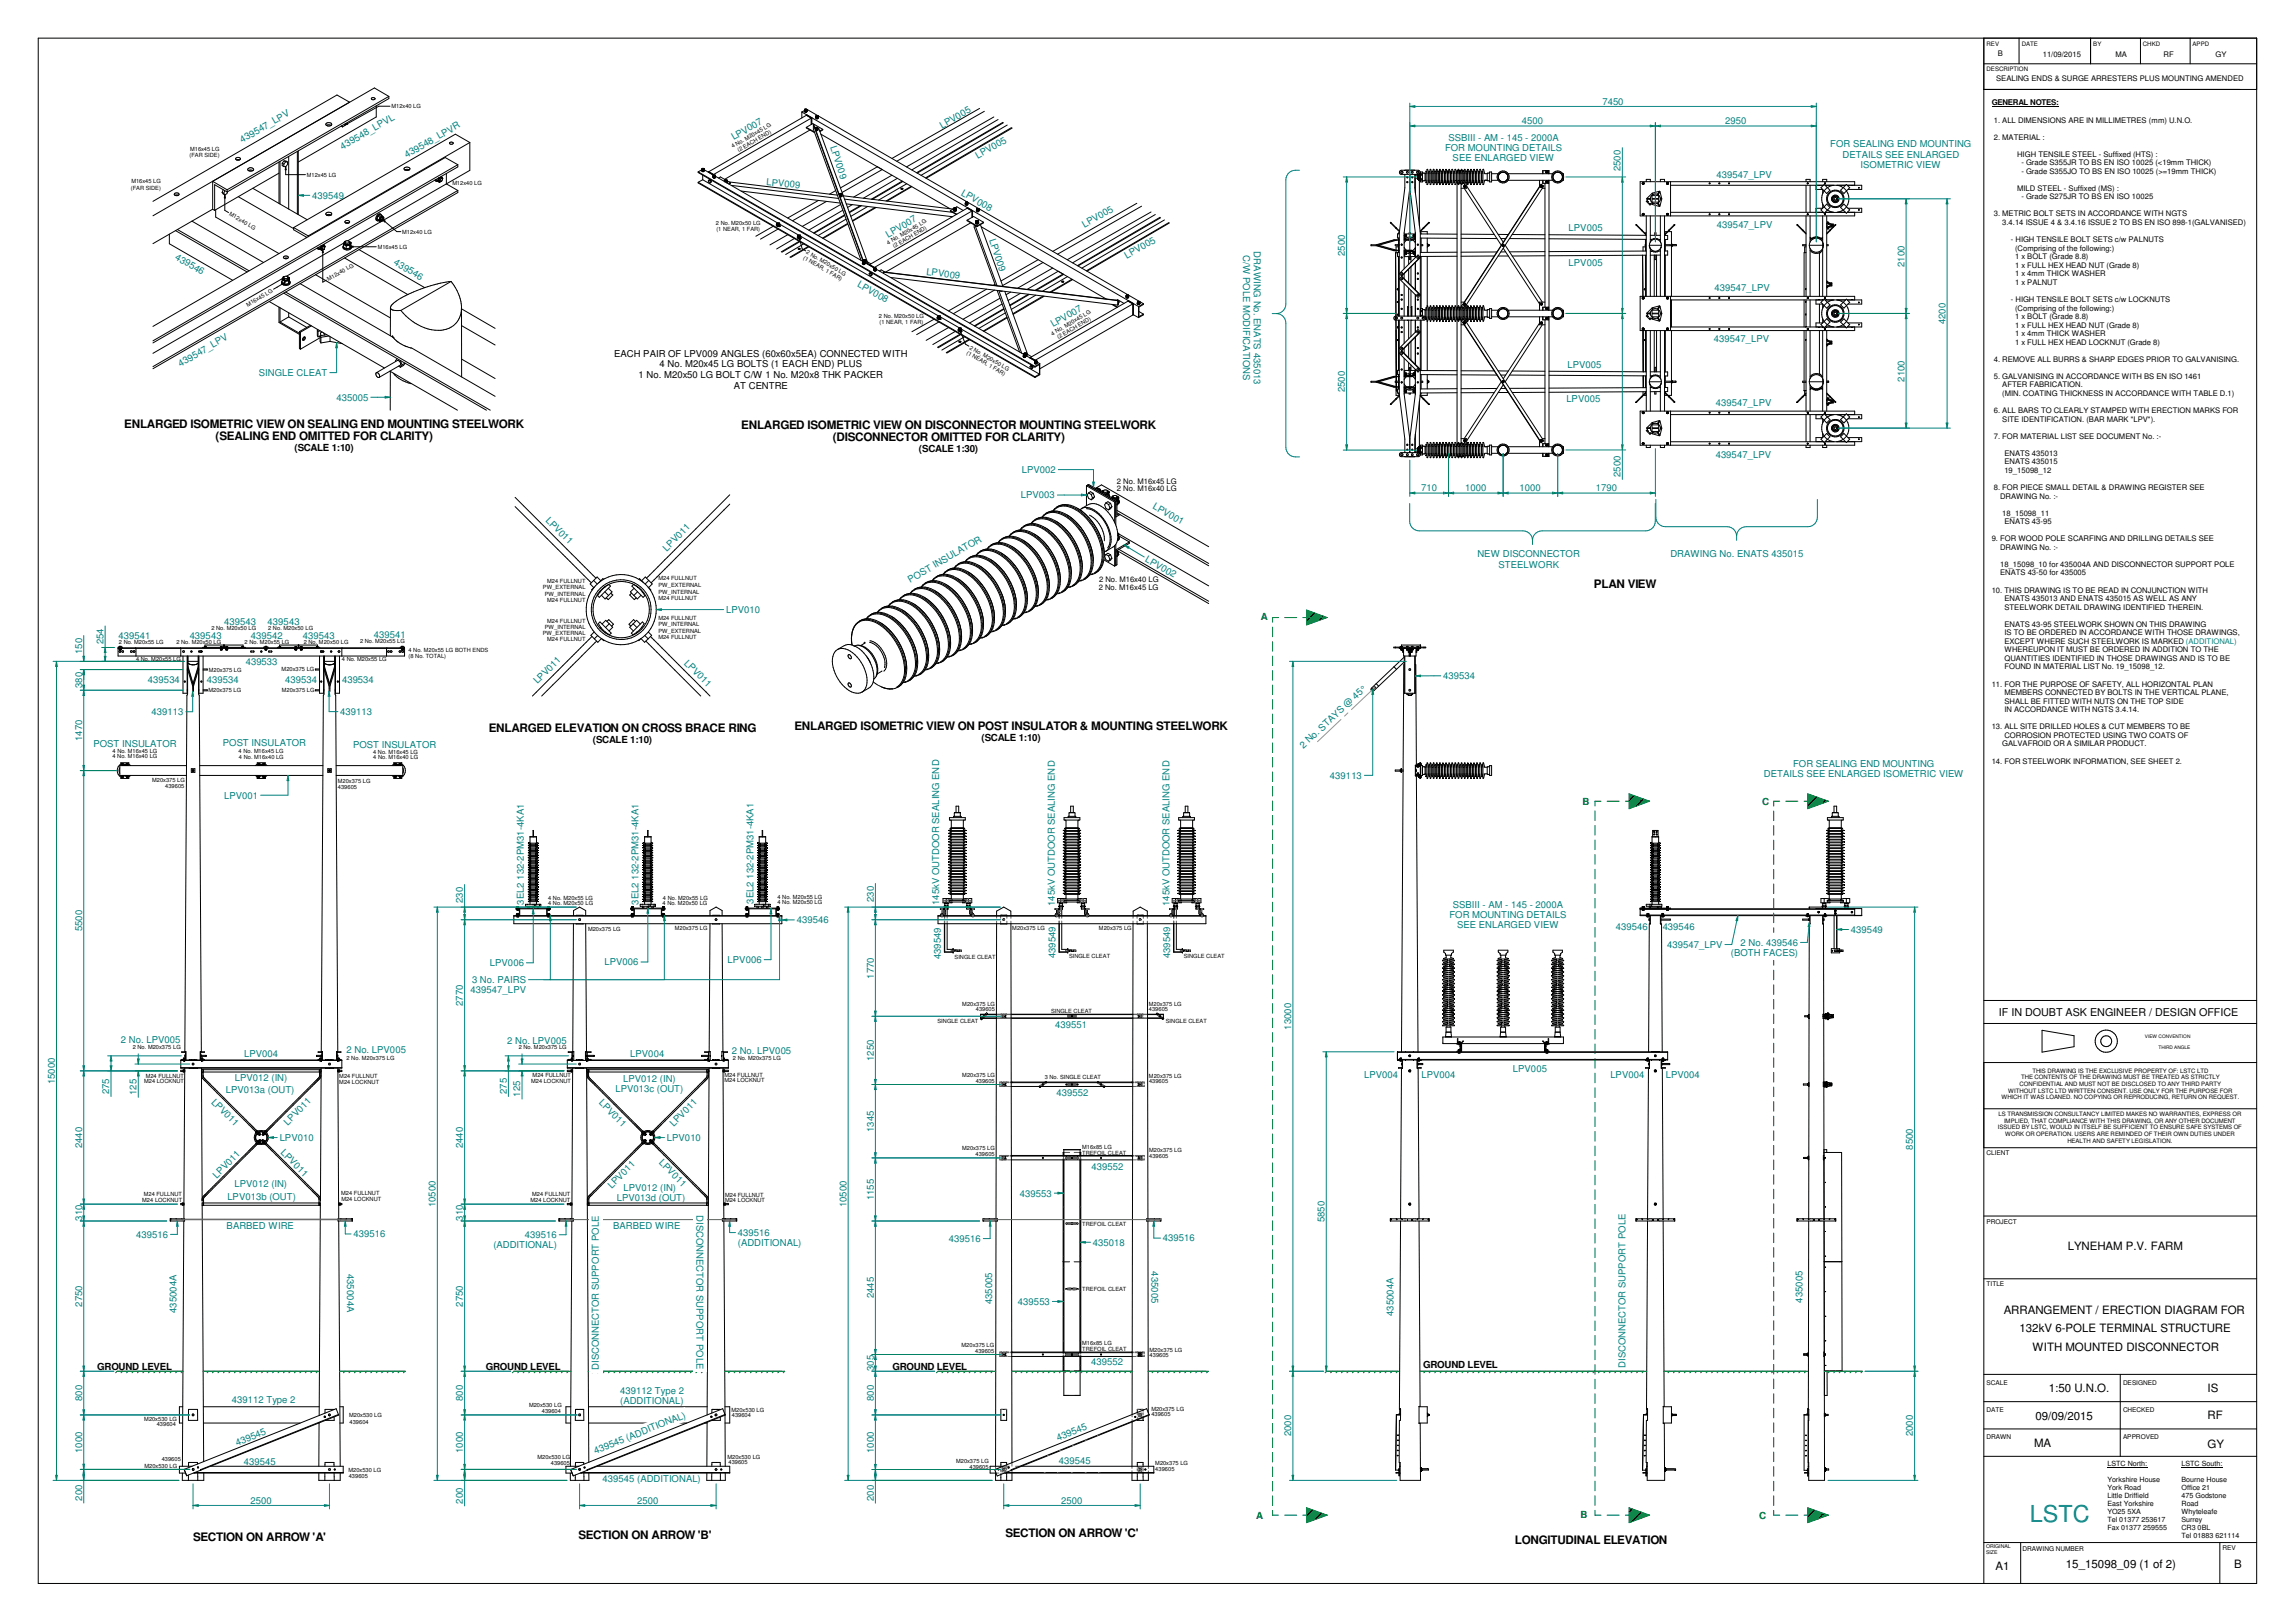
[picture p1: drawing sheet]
<svg xmlns="http://www.w3.org/2000/svg" width="841mm" height="594mm" viewBox="0 0 841 594" stroke-linecap="round" stroke-linejoin="round" font-family="sans-serif">
<defs><g id="words">
<text font-size="8.6" fill="#00f" x="743.9" y="557.6">LSTC</text>
<g font-size="4.3">
<text x="45.6" y="156.8">ENLARGED ISOMETRIC VIEW ON SEALING END MOUNTING STEELWORK</text>
<text x="79" y="161.2">(SEALING END OMITTED FOR CLARITY)</text>
<text x="271.7" y="157">ENLARGED ISOMETRIC VIEW ON DISCONNECTOR MOUNTING STEELWORK</text>
<text x="305.1" y="161.5">(DISCONNECTOR OMITTED FOR CLARITY)</text>
<text x="584.1" y="215.3">PLAN VIEW</text>
<text x="179.1" y="268">ENLARGED ELEVATION ON CROSS BRACE RING</text>
<text x="291.1" y="267.5">ENLARGED ISOMETRIC VIEW ON POST INSULATOR &amp; MOUNTING STEELWORK</text>
<text x="212" y="563.6">SECTION ON ARROW 'B'</text>
<text x="368.4" y="562.8">SECTION ON ARROW 'C'</text>
<text x="70.7" y="564.3">SECTION ON ARROW 'A'</text>
<text x="555.1" y="565.4">LONGITUDINAL ELEVATION</text>
</g>
<g font-size="4.2">
<text x="757.7" y="457.8">LYNEHAM P.V. FARM</text>
<text x="734.3" y="481.3">ARRANGEMENT / ERECTION DIAGRAM FOR</text>
<text x="740" y="487.8">132kV 6-POLE TERMINAL STRUCTURE</text>
<text x="744.8" y="494.8">WITH MOUNTED DISCONNECTOR</text>
<text x="750.8" y="509.8">1:50 U.N.O.</text>
<text x="809" y="509.8">IS</text>
<text x="745.9" y="520.1">09/09/2015</text>
<text x="809" y="519.9">RF</text>
<text x="745.4" y="530.1">MA</text>
<text x="809" y="530.4">GY</text>
<text x="731.2" y="575.1">A1</text>
<text x="757.1" y="574.4">15_15098_09 (1 of 2)</text>
<text x="818.7" y="574.4">B</text>
</g>
<text font-size="3.9" x="732.5" y="372">IF IN DOUBT ASK ENGINEER / DESIGN OFFICE</text>
<g font-size="3.6">
<text x="107.9" y="165.2">(SCALE 1:10)</text>
<text x="336.8" y="165.5">(SCALE 1:30)</text>
<text x="217.3" y="272">(SCALE 1:10)</text>
<text x="359.7" y="271.5">(SCALE 1:10)</text>
<text x="35.6" y="501.6">GROUND LEVEL</text>
<text x="178.1" y="501.6">GROUND LEVEL</text>
<text x="327" y="501.6">GROUND LEVEL</text>
<text x="521.5" y="500.9">GROUND LEVEL</text>
</g>
<g font-size="3.6" fill="#008000">
<text x="462.1" y="227.1">A</text>
<text x="579.9" y="294.9">B</text>
<text x="645.8" y="294.9">C</text>
<text x="460.4" y="556.2">A</text>
<text x="579.2" y="556">B</text>
<text x="644.7" y="556.2">C</text>
</g>
<g font-size="3.5" fill="#008080">
<text x="587.2" y="38.4">7450</text>
<text x="345.2" y="47.2" transform="rotate(-30 345.2 47.2)">LPV005</text>
<text x="557.7" y="45.5">4500</text>
<text x="632.2" y="45.5">2950</text>
<text x="88.8" y="52.4" transform="rotate(-30 88.8 52.4)">439547_LPV</text>
<text x="268.9" y="51.4" transform="rotate(-30 268.9 51.4)">LPV007</text>
<text x="304.2" y="53.9" transform="rotate(72 304.2 53.9)">LPV009</text>
<text x="530.8" y="51.6">SSBIII - AM - 145 - 2000A</text>
<text x="670.7" y="53.8">FOR SEALING END MOUNTING</text>
<text x="125.6" y="54.8" transform="rotate(-30 125.6 54.8)">439548_LPVL</text>
<text x="149.1" y="57.9" transform="rotate(-30 149.1 57.9)">439548_LPVR</text>
<text x="358.4" y="58.3" transform="rotate(-30 358.4 58.3)">LPV005</text>
<text x="529.5" y="55.4">FOR MOUNTING DETAILS</text>
<text x="532.3" y="59.1">SEE ENLARGED VIEW</text>
<text x="675.2" y="57.7">DETAILS SEE ENLARGED</text>
<text x="593.9" y="62.8" transform="rotate(-90 593.9 62.8)">2500</text>
<text x="629" y="65.1">439547_LPV</text>
<text x="681.8" y="61.6">ISOMETRIC VIEW</text>
<text x="280.8" y="67.9" transform="rotate(5 280.8 67.9)">LPV009</text>
<text x="352" y="71.3" transform="rotate(30 352 71.3)">LPV008</text>
<text x="114.4" y="72.8">439549</text>
<text x="397.4" y="83.6" transform="rotate(-30 397.4 83.6)">LPV005</text>
<text x="629.2" y="83.6">439547_LPV</text>
<text x="325.5" y="87" transform="rotate(-30 325.5 87)">LPV007</text>
<text x="362.5" y="87.9" transform="rotate(72 362.5 87.9)">LPV009</text>
<text x="574.8" y="84.8">LPV005</text>
<text x="64" y="94.9" transform="rotate(30 64 94.9)">439546</text>
<text x="412.9" y="94.9" transform="rotate(-30 412.9 94.9)">LPV005</text>
<text x="455.6" y="93.5" transform="rotate(90 455.6 93.5)">C/W POLE MODIFICATIONS</text>
<text x="459.5" y="92.1" transform="rotate(90 459.5 92.1)">DRAWING No. ENATS 435013</text>
<text x="492.9" y="93.7" transform="rotate(-90 492.9 93.7)">2500</text>
<text x="144.1" y="96.9" transform="rotate(30 144.1 96.9)">439546</text>
<text x="339.4" y="100.6" transform="rotate(7 339.4 100.6)">LPV009</text>
<text x="574.8" y="97.4">LPV005</text>
<text x="697.9" y="97.7" transform="rotate(-90 697.9 97.7)">2100</text>
<text x="313.9" y="104.7" transform="rotate(30 313.9 104.7)">LPV008</text>
<text x="628.3" y="106.6">439547_LPV</text>
<text x="385.9" y="119.9" transform="rotate(-30 385.9 119.9)">LPV007</text>
<text x="712.9" y="118.7" transform="rotate(-90 712.9 118.7)">4200</text>
<text x="628.1" y="125.1">439547_LPV</text>
<text x="66.2" y="134.4" transform="rotate(-30 66.2 134.4)">439547_LPV</text>
<text x="94.9" y="137.7">SINGLE CLEAT</text>
<text x="574.4" y="134.8">LPV005</text>
<text x="492.9" y="143.7" transform="rotate(-90 492.9 143.7)">2500</text>
<text x="697.9" y="139.7" transform="rotate(-90 697.9 139.7)">2100</text>
<text x="123.3" y="146.7">435005</text>
<text x="574" y="147.4">LPV005</text>
<text x="628.8" y="148.8">439547_LPV</text>
<text x="628.7" y="167.6">439547_LPV</text>
<text x="374.4" y="173.2">LPV002</text>
<text x="520.8" y="180">710</text>
<text x="536.9" y="180">1000</text>
<text x="556.9" y="180">1000</text>
<text x="584.8" y="180">1790</text>
<text x="593.9" y="174.8" transform="rotate(-90 593.9 174.8)">2500</text>
<text x="374.1" y="182.5">LPV003</text>
<text x="199.8" y="190.8" transform="rotate(45 199.8 190.8)">LPV011</text>
<text x="422.2" y="186.1" transform="rotate(30 422.2 186.1)">LPV001</text>
<text x="244.4" y="202.1" transform="rotate(-45 244.4 202.1)">LPV011</text>
<text x="419.4" y="205.5" transform="rotate(30 419.4 205.5)">LPV002</text>
<text x="541.4" y="204">NEW DISCONNECTOR</text>
<text x="549.1" y="208">STEELWORK</text>
<text x="612.1" y="204">DRAWING No. ENATS 435015</text>
<text x="333.5" y="213.4" transform="rotate(-30 333.5 213.4)">POST INSULATOR</text>
<text x="266.1" y="224.5">LPV010</text>
<text x="43.4" y="233.9">439541</text>
<text x="69.5" y="233.9">439543</text>
<text x="82.2" y="228.9">439543</text>
<text x="98.1" y="229">439543</text>
<text x="137" y="233.7">439541</text>
<text x="30.1" y="239.6" transform="rotate(-90 30.1 239.6)">150</text>
<text x="37.9" y="236" transform="rotate(-90 37.9 236)">254</text>
<text x="91.9" y="234.1">439542</text>
<text x="111" y="234">439543</text>
<text x="90" y="243.5">439533</text>
<text x="250.5" y="243.1" transform="rotate(45 250.5 243.1)">LPV011</text>
<text x="30.1" y="252" transform="rotate(-90 30.1 252)">380</text>
<text x="54.2" y="250.1">439534</text>
<text x="75.8" y="250.1">439534</text>
<text x="104.5" y="250.2">439534</text>
<text x="125.3" y="250.2">439534</text>
<text x="197" y="250.7" transform="rotate(-45 197 250.7)">LPV011</text>
<text x="528.8" y="248.8">439534</text>
<text x="55.5" y="262">439113</text>
<text x="124.7" y="261.9">439113</text>
<text x="30.1" y="271.4" transform="rotate(-90 30.1 271.4)">1470</text>
<text x="34.2" y="273.4">POST INSULATOR</text>
<text x="81.7" y="273.1">POST INSULATOR</text>
<text x="129.4" y="274">POST INSULATOR</text>
<text x="477.6" y="274.3" transform="rotate(-43 477.6 274.3)">2 No. STAYS @ 45°</text>
<text x="657.1" y="280.8">FOR SEALING END MOUNTING</text>
<text x="487.4" y="285.2">439113</text>
<text x="646.4" y="284.7">DETAILS SEE ENLARGED ISOMETRIC VIEW</text>
<text x="82.1" y="292.5">LPV001</text>
<text x="169.6" y="330.7" transform="rotate(-90 169.6 330.7)">230</text>
<text x="192" y="331.4" transform="rotate(-90 192 331.4)">3EL2 132-2PM31-4KA1</text>
<text x="234" y="331.4" transform="rotate(-90 234 331.4)">3EL2 132-2PM31-4KA1</text>
<text x="276.1" y="331" transform="rotate(-90 276.1 331)">3EL2 132-2PM31-4KA1</text>
<text x="320.2" y="330.3" transform="rotate(-90 320.2 330.3)">230</text>
<text x="344.2" y="331.4" transform="rotate(-90 344.2 331.4)">145kV OUTDOOR SEALING END</text>
<text x="386.5" y="331.8" transform="rotate(-90 386.5 331.8)">145kV OUTDOOR SEALING END</text>
<text x="428.6" y="331.9" transform="rotate(-90 428.6 331.9)">145kV OUTDOOR SEALING END</text>
<text x="532.4" y="332.4">SSBIII - AM - 145 - 2000A</text>
<text x="30.1" y="341.1" transform="rotate(-90 30.1 341.1)">5500</text>
<text x="292" y="338.2">439546</text>
<text x="531.2" y="336.2">FOR MOUNTING DETAILS</text>
<text x="534" y="339.9">SEE ENLARGED VIEW</text>
<text x="592.2" y="340.6">439546</text>
<text x="609.3" y="340.5">439546</text>
<text x="678.3" y="341.7">439549</text>
<text x="610.9" y="347.2">439547_LPV</text>
<text x="637.8" y="346.5">2 No. 439546</text>
<text x="179.5" y="353.9">LPV006</text>
<text x="221.5" y="353.6">LPV006</text>
<text x="266.7" y="352.8">LPV006</text>
<text x="344.8" y="351.4" transform="rotate(-90 344.8 351.4)">439549</text>
<text x="386.8" y="351" transform="rotate(-90 386.8 351)">439549</text>
<text x="428.8" y="351" transform="rotate(-90 428.8 351)">439549</text>
<text x="634.3" y="350.2">(BOTH FACES)</text>
<text x="320.2" y="358.4" transform="rotate(-90 320.2 358.4)">1770</text>
<text x="172.5" y="363.8">439547_LPV</text>
<text x="173" y="360">3 No. PAIRS</text>
<text x="169.6" y="368.4" transform="rotate(-90 169.6 368.4)">2770</text>
<text x="386.7" y="376.6">439551</text>
<text x="473.2" y="377.1" transform="rotate(-90 473.2 377.1)">13000</text>
<text x="44.3" y="381.9">2 No. LPV005</text>
<text x="185.8" y="382.2">2 No. LPV005</text>
<text x="89.5" y="387">LPV004</text>
<text x="127" y="385.6">2 No. LPV005</text>
<text x="231" y="387.3">LPV004</text>
<text x="268.1" y="386">2 No. LPV005</text>
<text x="320.2" y="388.6" transform="rotate(-90 320.2 388.6)">1250</text>
<text x="86" y="395.9">LPV012 (IN)</text>
<text x="499.9" y="395">LPV004</text>
<text x="520.9" y="395">LPV004</text>
<text x="554.4" y="392.8">LPV005</text>
<text x="590.1" y="395">LPV004</text>
<text x="610.4" y="395">LPV004</text>
<text x="20.1" y="397.1" transform="rotate(-90 20.1 397.1)">15000</text>
<text x="40" y="400.8" transform="rotate(-90 40 400.8)">275</text>
<text x="50.1" y="401.1" transform="rotate(-90 50.1 401.1)">125</text>
<text x="82.8" y="400.2">LPV013a (OUT)</text>
<text x="185.7" y="400.7" transform="rotate(-90 185.7 400.7)">275</text>
<text x="190.7" y="401.7" transform="rotate(-90 190.7 401.7)">125</text>
<text x="225.6" y="400">LPV013c (OUT)</text>
<text x="228.3" y="396.5">LPV012 (IN)</text>
<text x="387.1" y="401.4">439552</text>
<text x="77.3" y="403.8" transform="rotate(45 77.3 403.8)">LPV011</text>
<text x="219.3" y="404.1" transform="rotate(45 219.3 404.1)">LPV011</text>
<text x="105.5" y="412.2" transform="rotate(-45 105.5 412.2)">LPV011</text>
<text x="246.9" y="412.7" transform="rotate(-45 246.9 412.7)">LPV011</text>
<text x="102.5" y="417.9">LPV010</text>
<text x="244.4" y="417.9">LPV010</text>
<text x="320.2" y="414.6" transform="rotate(-90 320.2 414.6)">1345</text>
<text x="30.1" y="420.5" transform="rotate(-90 30.1 420.5)">2440</text>
<text x="102.7" y="422.4" transform="rotate(45 102.7 422.4)">LPV011</text>
<text x="169.6" y="420.5" transform="rotate(-90 169.6 420.5)">2440</text>
<text x="701" y="421.1" transform="rotate(-90 701 421.1)">8500</text>
<text x="79.5" y="431.7" transform="rotate(-45 79.5 431.7)">LPV011</text>
<text x="241.3" y="426" transform="rotate(45 241.3 426)">LPV011</text>
<text x="400" y="428.4">439552</text>
<text x="86" y="434.9">LPV012 (IN)</text>
<text x="224.2" y="435.4" transform="rotate(-45 224.2 435.4)">LPV011</text>
<text x="228.5" y="436.1">LPV012 (IN)</text>
<text x="83.3" y="439.4">LPV013b (OUT)</text>
<text x="159.6" y="442.1" transform="rotate(-90 159.6 442.1)">10500</text>
<text x="226" y="439.7">LPV013d (OUT)</text>
<text x="310.2" y="442.1" transform="rotate(-90 310.2 442.1)">10500</text>
<text x="320.2" y="439.6" transform="rotate(-90 320.2 439.6)">1155</text>
<text x="373.8" y="438.2">439553</text>
<text x="30.1" y="447" transform="rotate(-90 30.1 447)">310</text>
<text x="169.6" y="447" transform="rotate(-90 169.6 447)">310</text>
<text x="255.2" y="445" transform="rotate(90 255.2 445)">DISCONNECTOR SUPPORT POLE</text>
<text x="485.4" y="447.6" transform="rotate(-90 485.4 447.6)">5850</text>
<text x="49.9" y="453.3">439516</text>
<text x="83.1" y="450.1">BARBED WIRE</text>
<text x="129.5" y="453.2">439516</text>
<text x="192.3" y="453.5">439516</text>
<text x="224.7" y="450.1">BARBED WIRE</text>
<text x="270.4" y="452.7">439516</text>
<text x="347.7" y="454.9">439516</text>
<text x="426.2" y="454.7">439516</text>
<text x="180.8" y="457.2">(ADDITIONAL)</text>
<text x="270.4" y="456.4">(ADDITIONAL)</text>
<text x="400.5" y="456.3">435018</text>
<text x="127.2" y="466.6" transform="rotate(90 127.2 466.6)">435004A</text>
<text x="421.9" y="465.6" transform="rotate(90 421.9 465.6)">435005</text>
<text x="30.1" y="478.6" transform="rotate(-90 30.1 478.6)">2750</text>
<text x="169.6" y="478.6" transform="rotate(-90 169.6 478.6)">2750</text>
<text x="320.2" y="475.6" transform="rotate(-90 320.2 475.6)">2445</text>
<text x="363.6" y="477.7" transform="rotate(-90 363.6 477.7)">435005</text>
<text x="373" y="477.9">439553</text>
<text x="660.5" y="477.1" transform="rotate(-90 660.5 477.1)">435005</text>
<text x="64.7" y="480.9" transform="rotate(-90 64.7 480.9)">435004A</text>
<text x="510.6" y="482" transform="rotate(-90 510.6 482)">435004A</text>
<text x="219.5" y="501.7" transform="rotate(-90 219.5 501.7)">DISCONNECTOR SUPPORT POLE</text>
<text x="320.2" y="502.1" transform="rotate(-90 320.2 502.1)">305</text>
<text x="399.8" y="500.1">439552</text>
<text x="595.7" y="500.9" transform="rotate(-90 595.7 500.9)">DISCONNECTOR SUPPORT POLE</text>
<text x="30.1" y="513.2" transform="rotate(-90 30.1 513.2)">800</text>
<text x="84.9" y="513.9">439112 Type 2</text>
<text x="169.6" y="513.2" transform="rotate(-90 169.6 513.2)">800</text>
<text x="227.3" y="510.6">439112 Type 2</text>
<text x="227.3" y="514.3">(ADDITIONAL)</text>
<text x="320.2" y="513.2" transform="rotate(-90 320.2 513.2)">800</text>
<text x="387.8" y="527.9" transform="rotate(-22 387.8 527.9)">439545</text>
<text x="473.2" y="526.1" transform="rotate(-90 473.2 526.1)">2000</text>
<text x="701" y="526.1" transform="rotate(-90 701 526.1)">2000</text>
<text x="30.1" y="532.1" transform="rotate(-90 30.1 532.1)">1000</text>
<text x="86.9" y="529.8" transform="rotate(-22 86.9 529.8)">439545</text>
<text x="169.6" y="532.1" transform="rotate(-90 169.6 532.1)">1000</text>
<text x="218.2" y="532.6" transform="rotate(-22 218.2 532.6)">439545 (ADDITIONAL)</text>
<text x="320.2" y="532.1" transform="rotate(-90 320.2 532.1)">1000</text>
<text x="89.4" y="536.6">439545</text>
<text x="388" y="536.4">439545</text>
<text x="220.8" y="542.8">439545 (ADDITIONAL)</text>
<text x="30.1" y="549.7" transform="rotate(-90 30.1 549.7)">200</text>
<text x="91.8" y="550.8">2500</text>
<text x="169.6" y="550.7" transform="rotate(-90 169.6 550.7)">200</text>
<text x="233.5" y="550.8">2500</text>
<text x="320.2" y="549.7" transform="rotate(-90 320.2 549.7)">200</text>
<text x="388.9" y="550.8">2500</text>
</g>
<g font-size="3.5">
<text x="225.1" y="130.6">EACH PAIR OF LPV009 ANGLES (60x60x5EA) CONNECTED WITH</text>
<text x="241.7" y="134.6">4 No. M20x45 LG BOLTS (1 EACH END) PLUS</text>
<text x="234" y="138.5">1 No. M20x50 LG BOLT C/W 1 No. M20x8 THK PACKER</text>
<text x="268.9" y="142.4">AT CENTRE</text>
</g>
<text font-size="2.9" x="729.9" y="38.5">GENERAL NOTES:</text>
<g font-size="2.8">
<text x="732.1" y="20.7">B</text>
<text x="748.6" y="20.7">11/09/2015</text>
<text x="775.2" y="20.8">MA</text>
<text x="792.9" y="21">RF</text>
<text x="811.9" y="20.9">GY</text>
<text x="731.5" y="29.8">SEALING ENDS &amp; SURGE ARRESTERS PLUS MOUNTING AMENDED</text>
<text x="730.6" y="44.9">1. ALL DIMENSIONS ARE IN MILLIMETRES (mm) U.N.O.</text>
<text x="730.6" y="51.1">2. MATERIAL :</text>
<text x="739.2" y="57.4">HIGH TENSILE STEEL - Suffixed (HTS) :</text>
<text x="740.7" y="60.5">- Grade S355JR TO BS EN ISO 10025 (&lt;19mm THICK)</text>
<text x="740.7" y="63.6">- Grade S355JO TO BS EN ISO 10025 (&gt;=19mm THICK)</text>
<text x="739.2" y="69.9">MILD STEEL - Suffixed (MS) :</text>
<text x="740.7" y="73">- Grade S275JR TO BS EN ISO 10025</text>
<text x="730.6" y="79.3">3. METRIC BOLT SETS IN ACCORDANCE WITH NGTS</text>
<text x="733.8" y="82.4">3.4.14 ISSUE 4 &amp; 3.4.16 ISSUE 2 TO BS EN ISO 898-1(GALVANISED)</text>
<text x="736.9" y="88.7">- HIGH TENSILE BOLT SETS c/w PALNUTS</text>
<text x="738.4" y="91.8">(Comprising of the following:)</text>
<text x="738.4" y="95">1 x BOLT (Grade 8.8)</text>
<text x="738.4" y="98.1">1 x FULL HEX HEAD NUT (Grade 8)</text>
<text x="738.4" y="101.2">1 x 4mm THICK WASHER</text>
<text x="738.4" y="104.4">1 x PALNUT</text>
<text x="736.9" y="110.6">- HIGH TENSILE BOLT SETS c/w LOCKNUTS</text>
<text x="738.4" y="113.7">(Comprising of the following:)</text>
<text x="738.4" y="116.8">1 x BOLT (Grade 8.8)</text>
<text x="738.4" y="120">1 x FULL HEX HEAD NUT (Grade 8)</text>
<text x="738.4" y="123.1">1 x 4mm THICK WASHER</text>
<text x="738.4" y="126.2">1 x FULL HEX HEAD LOCKNUT (Grade 8)</text>
<text x="730.6" y="132.5">4. REMOVE ALL BURRS &amp; SHARP EDGES PRIOR TO GALVANISING.</text>
<text x="730.6" y="138.8">5. GALVANISING IN ACCORDANCE WITH BS EN ISO 1461</text>
<text x="733.8" y="141.9">AFTER FABRICATION.</text>
<text x="733.8" y="145">(MIN. COATING THICKNESS IN ACCORDANCE WITH TABLE D.1)</text>
<text x="730.6" y="151.3">6. ALL BARS TO CLEARLY STAMPED WITH ERECTION MARKS FOR</text>
<text x="733.8" y="154.4">SITE IDENTIFICATION. (BAR MARK &quot;LPV&quot;).</text>
<text x="730.6" y="160.7">7. FOR MATERIAL LIST SEE DOCUMENT No. :-</text>
<text x="734.6" y="167">ENATS 435013</text>
<text x="734.5" y="173.2">19_15098_12</text>
<text x="734.6" y="170.1">ENATS 435015</text>
<text x="409.3" y="177.1">2 No. M16x45 LG</text>
<text x="730.6" y="179.5">8. FOR PIECE SMALL DETAIL &amp; DRAWING REGISTER SEE</text>
<text x="409.3" y="180">2 No. M16x40 LG</text>
<text x="733" y="182.6">DRAWING No. :-</text>
<text x="733.8" y="188.8">18_15098_11</text>
<text x="734.6" y="192">ENATS 43-95</text>
<text x="729.9" y="198.2">9. FOR WOOD POLE SCARFING AND DRILLING DETAILS SEE</text>
<text x="733" y="201.4">DRAWING No. :-</text>
<text x="733" y="207.6">18_15098_10 for 435004A AND DISCONNECTOR SUPPORT POLE</text>
<text x="402.6" y="215.9">2 No. M16x45 LG</text>
<text x="402.8" y="213.1">2 No. M16x40 LG</text>
<text x="733" y="210.8">ENATS 43-50 for 435005</text>
<text x="729.9" y="217">10. THIS DRAWING IS TO BE READ IN CONJUNCTION WITH</text>
<text x="734.6" y="220.2">ENATS 435013 AND ENATS 435015 AS WELL AS ANY</text>
<text x="734.6" y="223.3">STEELWORK DETAIL DRAWING IDENTIFIED THEREIN.</text>
<text x="734.6" y="229.6">ENATS 43-95 STEELWORK SHOWN ON THIS DRAWING</text>
<text x="734.6" y="232.7">IS TO BE ORDERED IN ACCORDANCE WITH THOSE DRAWINGS,</text>
<text x="734.5" y="238.9">WHEREUPON IT MUST BE ORDERED IN ADDITION TO THE</text>
<text x="734.6" y="235.8">EXCEPT WHERE SUCH STEELWORK IS MARKED (ADDITIONAL)</text>
<text x="734.6" y="242.1">QUANTITIES IDENTIFIED IN THOSE DRAWINGS AND IS TO BE</text>
<text x="734.6" y="245.2">FOUND IN MATERIAL LIST No. 19_15098_12.</text>
<text x="729.9" y="251.5">11. FOR THE PURPOSE OF SAFETY, ALL HORIZONTAL PLAN</text>
<text x="734.5" y="254.6">MEMBERS CONNECTED BY BOLTS IN THE VERTICAL PLANE,</text>
<text x="734.6" y="257.7">SHALL BE FITTED WITH NUTS ON THE TOP SIDE</text>
<text x="734.6" y="260.9">IN ACCORDANCE WITH NGTS 3.4.14.</text>
<text x="729.9" y="267.1">13. ALL SITE DRILLED HOLES &amp; CUT MEMBERS TO BE</text>
<text x="733.8" y="273.4">GALVAFROID OR A SIMILAR PRODUCT.</text>
<text x="734.5" y="270.3">CORROSION PROTECTED USING TWO COATS OF</text>
<text x="729.9" y="279.7">14. FOR STEELWORK INFORMATION, SEE SHEET 2.</text>
</g>
<g font-size="2.6">
<text x="772.3" y="536.9">LSTC North:</text>
<text x="799.4" y="536.9">LSTC South:</text>
<text x="772.3" y="542.8">Yorkshire House</text>
<text x="772.3" y="545.7">York Road</text>
<text x="799.4" y="542.8">Bourne House</text>
<text x="799.4" y="545.7">Office 21</text>
<text x="772.3" y="548.6">Little Driffield</text>
<text x="772.3" y="551.6">East Yorkshire</text>
<text x="799.4" y="548.6">475 Godstone</text>
<text x="799.4" y="551.6">Road</text>
<text x="772.3" y="554.5">YO25 5XA</text>
<text x="772.3" y="557.4">Tel 01377 253617</text>
<text x="799.4" y="554.5">Whyteleafe</text>
<text x="799.4" y="557.4">Surrey</text>
<text x="772.3" y="560.4">Fax 01377 259555</text>
<text x="799.4" y="560.4">CR3 0BL</text>
<text x="799.4" y="563.3">Tel 01883 621114</text>
</g>
<g font-size="2.4">
<text x="728" y="423.2">CLIENT</text>
<text x="728" y="448.2">PROJECT</text>
<text x="728" y="471.2">TITLE</text>
<text x="728" y="507.2">SCALE</text>
<text x="778" y="507.2">DESIGNED</text>
<text x="728" y="517.2">DATE</text>
<text x="778" y="517.2">CHECKED</text>
<text x="728" y="527.2">DRAWN</text>
<text x="778" y="527.2">APPROVED</text>
<text x="741.2" y="567.9">DRAWING NUMBER</text>
<text x="814.5" y="567.8">REV</text>
</g>
<g font-size="2.2">
<text x="728" y="16.7">REV</text>
<text x="740.9" y="16.7">DATE</text>
<text x="767.1" y="16.7">BY</text>
<text x="785.3" y="16.7">CHKD</text>
<text x="803.5" y="16.7">APPD</text>
<text x="728" y="26">DESCRIPTION</text>
<text x="740.7" y="395.3">THE CONTENTS OF THE DRAWING MUST BE TREATED AS STRICTLY</text>
<text x="744.8" y="392.9">THIS DRAWING IS THE EXCLUSIVE PROPERTY OF: LSTC LTD</text>
<text x="736" y="400.2">WITHOUT LSTC LTD WRITTEN CONSENT. USE ONLY FOR THE PURPOSE FOR</text>
<text x="740.1" y="397.7">CONFIDENTIAL AND MUST NOT BE DISCLOSED TO ANY THIRD PARTY</text>
<text x="733.4" y="402.6">WHICH IT WAS LOANED. NO COPYING OR REPRODUCING, RETURN ON REQUEST.</text>
<text x="732.2" y="413.6">ISSUED BY LSTC, WOULD IN ITSELF BE SUFFICIENT TO ENSURE SAFE SYSTEMS OF</text>
<text x="732.4" y="408.7">LS TRANSMISSION CONSULTANCY LIMITED MAKES NO WARRANTIES, EXPRESS OR</text>
<text x="734.4" y="411.2">IMPLIED, THAT COMPLIANCE WITH THIS DRAWING, OR ANY OTHER DOCUMENT</text>
<text x="734.8" y="416.1">WORK OR OPERATION. USERS ARE REMINDED OF THEIR OWN DUTIES UNDER</text>
<text x="757.6" y="418.5">HEALTH AND SAFETY LEGISLATION.</text>
</g>
<g font-size="2.1">
<text x="143.5" y="39.6">M12x40 LG</text>
<text x="69.4" y="57.4">(FAR SIDE)</text>
<text x="69.6" y="55.2">M16x45 LG</text>
<text x="268.5" y="54.3" transform="rotate(-30 268.5 54.3)">4 No. M20x45 LG</text>
<text x="270.7" y="55.6" transform="rotate(-30 270.7 55.6)">(2 EACH END)</text>
<text x="112.4" y="64.7">M12x45 LG</text>
<text x="47.9" y="69.4">(FAR SIDE)</text>
<text x="48.1" y="67.2">M16x45 LG</text>
<text x="165.8" y="67.8">M12x40 LG</text>
<text x="83.8" y="78.7" transform="rotate(30 83.8 78.7)">M12x40 LG</text>
<text x="262.3" y="82.5">2 No. M20x50 LG</text>
<text x="147.4" y="85.6">M12x40 LG</text>
<text x="262.6" y="84.8">(1 NEAR, 1 FAR)</text>
<text x="325.5" y="89.6" transform="rotate(-30 325.5 89.6)">4 No. M20x45 LG</text>
<text x="138.4" y="91.1">M16x45 LG</text>
<text x="294.2" y="94.8" transform="rotate(30 294.2 94.8)">(1 NEAR, 1 FAR)</text>
<text x="295.4" y="92.8" transform="rotate(30 295.4 92.8)">2 No. M20x50 LG</text>
<text x="327.7" y="90.9" transform="rotate(-30 327.7 90.9)">(2 EACH END)</text>
<text x="120.4" y="103" transform="rotate(-30 120.4 103)">M12x40 LG</text>
<text x="90.8" y="112.3" transform="rotate(-30 90.8 112.3)">M16x45 LG</text>
<text x="322.1" y="116.3">2 No. M20x50 LG</text>
<text x="322.3" y="118.6">(1 NEAR, 1 FAR)</text>
<text x="385.7" y="122.9" transform="rotate(-30 385.7 122.9)">4 No. M20x45 LG</text>
<text x="387.9" y="124.2" transform="rotate(-30 387.9 124.2)">(2 EACH END)</text>
<text x="354" y="129.6" transform="rotate(30 354 129.6)">(1 NEAR, 1 FAR)</text>
<text x="355.1" y="127.7" transform="rotate(30 355.1 127.7)">2 No. M20x50 LG</text>
<text x="199" y="215.9">PW_EXTERNAL</text>
<text x="200.5" y="213.6">M24 FULLNUT</text>
<text x="241.3" y="212.6">M24 FULLNUT</text>
<text x="241.3" y="214.9">PW_EXTERNAL</text>
<text x="199.6" y="218.2">PW_INTERNAL</text>
<text x="200.5" y="220.5">M24 FULLNUT</text>
<text x="241.3" y="217.4">PW_INTERNAL</text>
<text x="241.3" y="219.9">M24 FULLNUT</text>
<text x="241.3" y="227.1">M24 FULLNUT</text>
<text x="77.5" y="230.8">2 No. M20x50 LG</text>
<text x="98.3" y="230.9">2 No. M20x50 LG</text>
<text x="198.9" y="232.7">PW_EXTERNAL</text>
<text x="199.6" y="230.4">PW_INTERNAL</text>
<text x="200.5" y="228">M24 FULLNUT</text>
<text x="241.3" y="229.4">PW_INTERNAL</text>
<text x="241.3" y="231.8">PW_EXTERNAL</text>
<text x="43.6" y="235.9">2 No. M20x55 LG</text>
<text x="64.6" y="235.9">2 No. M20x50 LG</text>
<text x="89.6" y="236">2 No. M20x55 LG</text>
<text x="111.3" y="235.9">2 No. M20x50 LG</text>
<text x="132" y="235.6">2 No. M20x55 LG</text>
<text x="149.7" y="238.7">4 No. M20x55 LG BOTH ENDS</text>
<text x="200.5" y="234.9">M24 FULLNUT</text>
<text x="241.3" y="234.1">M24 FULLNUT</text>
<text x="49.9" y="242.1">4 No. M20x55 LG</text>
<text x="76.5" y="246">M20x375 LG</text>
<text x="103.2" y="245.9">M20x375 LG</text>
<text x="125.3" y="242.3">4 No. M20x55 LG</text>
<text x="149.7" y="241">(8 No. TOTAL)</text>
<text x="76.4" y="253.4">M20x375 LG</text>
<text x="103.3" y="253.6">M20x375 LG</text>
<text x="41.3" y="275.7">4 No. M16x45 LG</text>
<text x="87.5" y="275.8">4 No. M16x45 LG</text>
<text x="41.2" y="277.8">4 No. M16x40 LG</text>
<text x="87.5" y="277.9">4 No. M16x40 LG</text>
<text x="136.8" y="278.1">4 No. M16x40 LG</text>
<text x="136.8" y="276.1">4 No. M16x45 LG</text>
<text x="55.8" y="286.4">M20x375 LG</text>
<text x="123.8" y="286.6">M20x375 LG</text>
<text x="60.6" y="288.5">439605</text>
<text x="123.8" y="288.9">439605</text>
<text x="200.9" y="329.5">4 No. M20x55 LG</text>
<text x="243" y="329.5">4 No. M20x55 LG</text>
<text x="284.9" y="329.2">4 No. M20x55 LG</text>
<text x="200.9" y="331.3">4 No. M20x50 LG</text>
<text x="242.8" y="331.4">4 No. M20x50 LG</text>
<text x="284.9" y="331.2">4 No. M20x50 LG</text>
<text x="215.5" y="340.8">M20x375 LG</text>
<text x="247.3" y="340.7">M20x375 LG</text>
<text x="371" y="340.6">M20x375 LG</text>
<text x="402.7" y="340.6">M20x375 LG</text>
<text x="349.8" y="351.2">SINGLE CLEAT</text>
<text x="391.8" y="350.7">SINGLE CLEAT</text>
<text x="433.8" y="350.7">SINGLE CLEAT</text>
<text x="352.6" y="368.4">M20x375 LG</text>
<text x="357.6" y="370.3">439605</text>
<text x="385.1" y="370.9">SINGLE CLEAT</text>
<text x="421" y="370.4">439605</text>
<text x="421" y="368.5">M20x375 LG</text>
<text x="343.5" y="374.8">SINGLE CLEAT</text>
<text x="427.2" y="374.8">SINGLE CLEAT</text>
<text x="48.6" y="384.4">2 No. M20x375 LG</text>
<text x="127" y="388.3">2 No. M20x375 LG</text>
<text x="190.1" y="384.3">2 No. M20x375 LG</text>
<text x="268.6" y="388.1">2 No. M20x375 LG</text>
<text x="53.4" y="394.8">M24 FULLNUT</text>
<text x="124.3" y="394.9">M24 FULLNUT</text>
<text x="195.2" y="394.5">M24 FULLNUT</text>
<text x="265.5" y="394.5">M24 FULLNUT</text>
<text x="352.6" y="394.5">M20x375 LG</text>
<text x="382.9" y="395.3">3 No. SINGLE CLEAT</text>
<text x="421" y="394.8">M20x375 LG</text>
<text x="52.8" y="396.7">M24 LOCKNUT</text>
<text x="124.3" y="396.9">M24 LOCKNUT</text>
<text x="194.6" y="396.6">M24 LOCKNUT</text>
<text x="265.5" y="396.4">M24 LOCKNUT</text>
<text x="357.5" y="396.7">439605</text>
<text x="421.1" y="396.7">439605</text>
<text x="352.6" y="421.3">M20x375 LG</text>
<text x="357.5" y="423.4">439605</text>
<text x="396.6" y="421">M16x85 LG</text>
<text x="396.6" y="423">TREFOIL CLEAT</text>
<text x="421.1" y="424.1">439605</text>
<text x="421.1" y="422.1">M20x375 LG</text>
<text x="52.7" y="437.9">M24 FULLNUT</text>
<text x="125.1" y="437.8">M24 FULLNUT</text>
<text x="52.1" y="440.1">M24 LOCKNUT</text>
<text x="125.1" y="440.1">M24 LOCKNUT</text>
<text x="194.4" y="440.2">M24 LOCKNUT</text>
<text x="195" y="438">M24 FULLNUT</text>
<text x="265.7" y="438.2">M24 FULLNUT</text>
<text x="265.7" y="440.4">M24 LOCKNUT</text>
<text x="396.6" y="448.9">TREFOIL CLEAT</text>
<text x="396.6" y="472.7">TREFOIL CLEAT</text>
<text x="352.4" y="493.5">M20x375 LG</text>
<text x="357.4" y="495.6">439605</text>
<text x="396.6" y="492.6">M16x85 LG</text>
<text x="396.6" y="494.8">TREFOIL CLEAT</text>
<text x="421.3" y="497.2">439605</text>
<text x="421.3" y="495.1">M20x375 LG</text>
<text x="193.9" y="515.4">M20x530 LG</text>
<text x="52.9" y="520.3">M20x530 LG</text>
<text x="128" y="519.2">M20x530 LG</text>
<text x="128.1" y="521.4">439604</text>
<text x="198.5" y="517.6">439604</text>
<text x="268.1" y="517.1">M20x530 LG</text>
<text x="268.2" y="519.2">439604</text>
<text x="421.9" y="516.7">M20x375 LG</text>
<text x="421.9" y="518.8">439605</text>
<text x="57.4" y="522.4">439604</text>
<text x="52.9" y="537.6">M20x530 LG</text>
<text x="59.3" y="535">439605</text>
<text x="127.7" y="539.2">M20x530 LG</text>
<text x="197" y="534.4">M20x530 LG</text>
<text x="201.8" y="536.4">439605</text>
<text x="266.6" y="534.2">M20x530 LG</text>
<text x="267" y="536.3">439605</text>
<text x="350.3" y="535.9">M20x375 LG</text>
<text x="355.3" y="537.9">439605</text>
<text x="423.4" y="536.7">M20x375 LG</text>
<text x="423.4" y="538.9">439605</text>
<text x="127.8" y="541.3">439605</text>
</g>
<g font-size="1.9">
<text x="727.8" y="567.1">ORIGINAL</text>
<text x="727.8" y="569.2">SIZE</text>
</g>
<g font-size="1.7">
<text x="786" y="380.3">VIEW CONVENTION</text>
<text x="791" y="384.2">THIRD ANGLE</text>
</g>
</g></defs>
<g fill="none" stroke="#000" stroke-width=".37">
<path d="M14 14h813v566h-813zM727 14v566M739.9 14v9.4M766.1 14v9.4M784.4 14v9.4M802.6 14v9.4M727 23.4h100M727 32.8h100M513.1 62.5l6.7-.1a.77 .77 0 0 1 .6 .7 .77 .77 0 0 1-.6 .8h-6.3a.77 .77 0 0 1-.6-.6 .77 .77 0 0 1 .2-.8zM514.8 62.3h3.7M514.8 63.9v4.9l-2 16.4v30.6M515.4 62.9l.3-.1 .3 .5h-.6z"/>
<path d="M515.5 64.8h.4v.3zM515.7 66.5l.2 .4-.4-.1zM516.6 63.9v5M516.6 68.9l2.1 16.4v9M516.6 68.9l-2 16.4v13.1M517.2 62.9l.3-.1 .3 .5-.3 .2zM517.4 64.8h.3v.3zM517.5 66.5l.2 .4-.3-.1zM518.5 63.9v4.9l2 16.4v9M518.7 63.9v6.8M519.2 63h.7M519.5 64.2l.2 .2z"/>
<path d="M519.5 65.2l.2 .2zM519.6 64l-.2 .2 .2 .4M519.6 65.6l-.2-.2 .2-.4 .3 .2-.1 .7h.4M519.6 64l-.3 .3 .3 .3M519.6 64l.2 .1M519.6 64l.3 .2M519.8 63.9l.1 .5-.3 .2M519.8 64.1l.1 .2-.3 .3M519.8 65.5l.1-.2-.3-.3-.3 .3 .3 .3M519.8 65.5l-.2 .1M519.8 64.1h.1M519.8 65.5h.1"/>
<path d="M519.9 65.4l-.3 .2M519.9 63.8v.4M519.9 65.4v.6M520 64h.2M520 65.6h.2M520.1 63.8h.1M520.1 66.3h.5M520.2 66h-.2v-.6h.3l-.1 .6M520.2 63.6l-.1 19.1M520.3 63.6v.6h-.3v-.4M520.4 63.4v2.9M520.4 63.3h.2"/>
<path d="M520.5 63.3v3M520.6 63h.7v3.6h-.7zM520.6 63.6h.2v.6h-.2M520.6 65.4h.2v.6h-.2M520.6 64h.2M520.6 63.8h.2M520.6 65.9h.2M520.6 65.6h.2M521.3 63.1l.9 .5v2.4l-.9 .5M522.2 66l.3 .1M522.5 63.5l-.3 .1M522.7 62.7v4.2"/>
<path d="M522.7 62.7l.2 .9M522.9 66l-.2 .9M523.2 62l-.3 .1v5.5h.3M523.2 62.1l.4 1.5M523.6 63.6v2.4M523.6 66l-.4 1.6M523.6 66l.1 .1M523.7 63.5l-.1 .1M523.8 62.7v4.2M523.9 62.7l.2 .9M524.1 62.1v5.5h.2M524.1 66l-.2 .9"/>
<path d="M524.2 62l.5 1.6M524.2 62l-.1 .1M524.7 63.6v2.4M524.7 66l-.4 1.6M524.7 66l.1 .1M524.8 63.5l-.1 .1M525 62.7l-.2 .1v4l.2 .1M525 62.7l.2 .9M525.2 66l-.2 .9M525.9 63.5l-.6-1.5v5.6l.6-1.5M526.1 62.7l-.2 .1v4l.2 .1M526.2 62.7l.2 .9"/>
<path d="M526.4 62.1v5.5M526.4 66l-.2 .9M526.4 62l.2 .1 .4 1.5M527 63.6v2.4M527 66l-.4 1.6h-.2M527 66v.1M527 63.5v.1M527.3 62.7l-.3 .1v4l.3 .1M527.3 62.7l.2 .9M527.5 66l-.2 .9M528.2 63.5l-.4-1.4h-.3v5.5M528.2 66.1l-.6 1.5"/>
<path d="M528.7 63.6l-.4-.9v4.2l.4-.9M528.7 62.1v5.5M528.7 62h.1M528.7 67.6h.1M528.9 62.1l.4 1.5M529.2 66.3l.1 .1M529.3 63.6v2.4M529.3 66l-.4 1.6M529.3 66v.1M529.3 63.2l-.1 .1M529.3 63.5v.1M529.6 66.7l.2 .1"/>
<path d="M529.7 66.3h.1M529.8 63.3l-.1 .1M529.8 62.9l-.2 .1M529.8 63.6l-.4-.9v4.2l.4-.9M529.8 67.6h.2M530.2 66.9l.7 .1M530.4 63.6l-.6-1.5v5.5M530.4 63.6v2.4M530.4 66l-.4 1.6M530.4 66l.1 .1M530.5 63.1h.1M530.5 66.5v.1"/>
<path d="M530.5 63.5l-.1 .1M530.8 63h.1M530.9 66.5v.1M530.9 62.6l-.7 .1M530.9 63.6l-.4-.9v4.2l.4-.9M530.9 62.1v5.5M531 62h.1M531 67.6h.1M531.2 62.1l.3 1.5M531.3 62.7l.3 .1M531.4 63.1l.1 .1M531.5 66.5l.1-.1-.2 .1"/>
<path d="M531.5 63.6v2.4M531.5 66l-.3 1.6M531.5 66l.1 .1M531.6 66.9l-.3 .1M531.6 62.8v4M531.6 66.8l.2 .1M531.6 63.5l-.1 .1M531.8 62.7l-.2 .1M531.8 62.7l.2 .9M531.9 62.9l.1 .1M532 66.6l-.1 .2M532 66l-.2 .9"/>
<path d="M532.7 63.6l-.6-1.6-.1 5.6h.3M532.7 63.6v2.4M532.7 66l-.4 1.6M532.7 66l.1 .1M532.8 63.5l-.1 .1M532.9 62.7v4.2M533 62.7l.2 .9M533.2 66l-.2 .9M533.4 62l-.2 .1v5.5h.2M533.4 62.1l.5 1.4M533.9 66.1l-.5 1.5M533.9 66.9l.4 .2"/>
<path d="M533.9 62.7v4.2M533.9 66.9v45.8M534.1 62.5l-.2 .2M534.1 62.7l.2 .9M534.2 62.5v.7M534.2 66.4v.7M534.3 62.5h-.4v.2M534.3 66l-.2 .9M534.7 62.5h.8M534.7 67.1h.8M534.8 62.8h.2M534.8 62.8l.2 .1z"/>
<path d="M534.8 62.9l.1 .3M534.9 66.4l-.1 .3M534.9 66.3h.1M534.9 66.3l.1 .1M535 63.6l-.6-1.6v5.6l.6-1.6M535 63.6v2.4M535 66v.1M535 63.5v.1M535 66.8l-.2 .1M535 63.3l-.1 .1M535 63.2l-.1 .1M535 66.7l-.2 .1"/>
<path d="M535.2 62.7l-.2 .1v4l.2 .1M535.3 62.7l.2 .9M535.4 67.1v45.4M535.5 66l-.2 .9M535.8 62.5l.5 .2M536.2 62.5v4.6M536.2 63.5l-.5-1.4h-.2v5.5M536.2 66.8l.2 .1M536.2 66.1l-.7 1.5M536.3 66.9v.2h-.5M536.4 62.7l-.2 .1M536.4 62.7l.2 .9"/>
<path d="M536.6 68.2l.4 .1-.3 .2zM536.6 68v.6M536.6 68l.5 .3M536.6 68l.3-.1 .2 .3M536.6 69l13.6 20.8M536.6 62.1v5.5M536.6 66l-.2 .9M536.7 62l.2 .1 .4 1.5M536.9 68.5l-.3 .1M537 68.5l-.4 .1M537.1 68.3l-.1 .2M537.1 68.2l-.1 .4h-.4"/>
<path d="M537.3 63.6v2.4M537.3 66l-.4 1.6h-.2M537.3 66v.1M537.3 63.5v.1M537.5 68.2l13.4 20.5M537.5 66.9v2.1h-2.1M537.8 63.6l-.4-.9 .1 4.2M537.8 66l-.3 .9M537.8 67.6h.1M538.4 63.5l-.6-1.4v5.5M538.4 66.1l-.4 1.5M538.9 63.6l-.4-.9v4.2l.4-.9"/>
<path d="M538.9 62.1v5.5M538.9 62h.2M538.9 67.6h.2M539.1 62.1l.4 1.5M539.5 63.6v2.4M539.5 66l-.4 1.6M539.5 66l.1 .1M539.6 63.5l-.1 .1M540 63.6l-.4-.9v4.2l.4-.9M540.1 67.6h.1M540.6 63.6l-.6-1.5v5.5M540.6 63.6v2.4"/>
<path d="M540.6 66l-.3 1.6M540.6 66l.1 .1M540.7 63.5l-.1 .1M540.9 62.7v4.2M540.9 62.7l.2 .9M541.1 66l-.2 .9M541.4 62l-.3 .1v5.5h.3M541.4 62.1l.4 1.5M541.8 63.6v2.4M541.8 66l-.4 1.6M541.8 66l.1 .1M541.9 63.5l-.1 .1"/>
<path d="M542 62.7v4.2M542.1 62.7l.2 .9M542.3 66l-.2 .9M542.9 63.6l-.5-1.6-.1 5.6h.2M542.9 63.6v2.4M542.9 66l-.4 1.6M542.9 66l.1 .1M543 63.5l-.1 .1M543.2 62.7v4.2M543.2 62.7l.2 .9M543.4 66l-.2 .9M543.6 62l-.1 5.6 .6-1.5"/>
<path d="M543.6 62l.1 .1M543.7 62.1l.4 1.4 .9 .1M544.1 66h.9M545 66l.9 .5M545 66l-.9 .1M545.9 63h.7v3.6h-.7zM545.9 63.1l-.9 .5v2.4M546.6 66h2.4M546.6 63.6h2.4M549.1 64.3v1.1l.3 .5M549.4 65.9l.4 .4M549.8 66.3l1 .3"/>
<path d="M549.8 63.4l-.7 .9M550.8 63.1a1.76 1.76 0 0 1 1.4 2.8M550.8 63l-1 .4M550.8 63l.6 .1M551.4 66.5l-.6 .1M552.2 65.9l-.3 .4M552.3 65.9l-.4 .4-1.1 .3M552.7 66h16.3M552.7 63.6h16.3M564.2 66v2.4M564.7 68l.5 .3-.5 .3M564.7 68v.6"/>
<path d="M564.8 68.1l.3 .2-.3 .2zM564.8 67.5l.9 .6-28.8 44.1M564.8 67.5l-28.7 44.1M565.2 69h1M565.3 66v1.1h2.2v-1.1M565.3 63.6v-1.1h2.3v1.1M565.4 62.5v1.1M565.4 66v1.1M566.2 67.1v45.4M566.5 66.3h.5v.5h-.5zM566.5 66.4h.5v.3h-.5zM566.5 62.9l.3 .4 .2-.4"/>
<path d="M566.5 62.9h.5v.4h-.5zM566.5 62.9h.5M566.7 66.4l.2 .3zM566.7 62.9l.2 .3zM566.8 62.8l-.3 .1M566.8 62.8l.2 .1M567.4 62.5v1.1M567.4 66v1.1M567.5 62.5v1.1M567.6 66v47.6M569.1 65.4l.3 .5M569.4 63.8a1.74 1.74 0 0 0 0 2.1"/>
<path d="M569.4 65.9l.9 .6M569.4 63.8l-.3 1M570.3 66.5h1.1M570.3 63.2l-.9 .6M570.3 63.2a1.8 1.8 0 0 1 2 .6M570.3 63.1l-.9 .7M572.3 63.8a1.96 1.96 0 0 1 0 2.1M572.3 65.9l-.9 .6M572.3 63.8a1.66 1.66 0 0 1 0 2.1M572.7 63.7a2.21 2.21 0 0 0-3.7 0 2.21 2.21 0 0 0 1.5 3.3 2.21 2.21 0 0 0 2.4-2.8M572.7 63.7l.2 .5M572.7 63.6h.2v.6"/>
<path d="M572.9 65.5v.5h-.2M601.8 67.1l.2 .4M602 67.1l.3-.1v.3zM602 67.5h.2M602 66.8v.7M602 78.2v.6M602 66.8l.5 .3M602 66.8l-.2 .3M602 66.8h.3M602 78.8h.2M602.1 78.3l.3 .2-.3 .2zM602.2 78.1l-.2 .1"/>
<path d="M602.2 78.1l.3 .4M602.3 66.8l.2 .3M602.3 66.9v.5l-.5-.3M602.3 78.2l.2 .3M602.3 78.2v.6M602.5 67.1l-.3 .4M602.5 67.1l-.2 .4M602.5 78.5l-.3 .3M602.5 78.5l-.2 .3M603.3 66.5v-.8h1.5v.8M603.3 79.1v29.4M603.5 72.6a4.8 4.8 0 0 1 4.8-2.4 5 5 0 0 1-.3 5.4l-2.8-1-.6 .5-1.3-1.4 .5-.5z"/>
<path d="M603.8 72.8l.8-.1 .1 .2zM603.8 73.7h.1M603.9 74h.1M604.4 72.7v.2zM604.5 74.5l.2 .2zM604.8 79.1v9.5M605.4 71.6h2.4v2.4h-2.4zM605.5 71l.2 .2zM605.5 74.5h.1M605.6 72.7h2v.2h-2zM607.5 74.5l.6 .8zM607.6 70.8l.2 .2z"/>
<path d="M607.8 74.7l-.2 .1M607.9 74.7l-.3 .1M607.9 70.4l.2 .1-.5 .7zM608.5 79.1v9.6M608.5 66.5v-.8h1.5v.8M608.5 72.8h.1M610 79.1v29.4M610.7 67.1l.2 .3 .5-.3M610.7 67.1l.2 .4M610.9 66.8l.5 .3M610.9 67.1l.3-.1v.3zM610.9 66.8v.7"/>
<path d="M610.9 78.2v.6M610.9 66.8l-.2 .3M610.9 78.2l.5 .3M611 78.3l.3 .2-.3 .2zM611.4 67.1l-.2 .4h-.3M611.4 67.1l-.5 .4M611.4 78.5l-.5 .3M612.2 67.9h56M612.2 77.8h56M612.2 66.5v12.6M626.4 67l.3 .1-.1 .2zM626.4 78.3l.3 .2-.1 .2z"/>
<path d="M630 67l.2 .3zM630 78.3l.2 .4zM633.5 67l.2 .3zM633.5 78.3l.2 .4zM661.8 66.5v-.8h1.5v.8M661.8 67.9v9.9M661.8 79.1v29.4M662.5 67l-.2 .1 .2 .2M662.5 78.4v.2l-.2-.1M662.5 78.3l-.2 .2M662.5 67v.3M662.5 78.3v.4l-.2-.2"/>
<path d="M663.3 67.9v9.9M663.3 79.1v9.6M665.5 67.9v1.5h2.4M667.9 76.3h-2.4v1.5M667.9 66.5v-.8h1.5v.8M667.9 69.4v1.6M667.9 74.7v1.5M667.9 79.1v29.4M668.4 75.8l1.2 1.2M668.5 69.9a5 5 0 0 0 0 5.8M668.7 67l.3 .1-.3 .2M668.7 78.3l.3 .2"/>
<path d="M668.7 67v.3M668.7 78.3v.4l.3-.2M668.7 78.4v.2l.3-.1M668.8 67.9h3.1M668.8 77.8h3.1M669.4 74.8l1.2 1.2-2.1 2.1-1.2-1.2zM669.4 79.1v29.4M669.6 68.7l1 1-1.2 1.2-1-1M669.6 68.7l-1.1-1.1-1.2 1.1 1.1 1.2M669.6 68.7l-1.2 1.2M669.7 68.7a5 5 0 0 1 5.7 0M669.7 76.9a5 5 0 0 0 5.7 0"/>
<path d="M673.2 67.9h3.1M673.2 77.8h3.1M675.5 68.7a5.2 5.2 0 0 1 1.2 7M676.6 67.6l1.2 1.1-2.1 2.2-1.2-1.2zM676.7 75.8l-1-1-1.2 1.2 1 1M676.7 75.8l1.1 1.1-1.2 1.2-1.1-1.1M676.7 75.8l-1.2 1.2M677 67.9h5.2v1.5h-5M677.2 76.3h5v1.5h-5.2M679.7 67.9v-1.4h-78.6v12.6h78.6v-1.3M681.1 68.7l.3 .1zM681.1 76.8l.2 .2z"/>
<path d="M504.3 89.8l6.6 1.9h1.9M504.3 89.8h.9M505.2 89.8l6.6 1.9M509.6 81.4l-.1 .2M509.7 81.4l2.1 2.2M509.7 81.4v.3M509.7 81.7l3.1 3.2M509.8 81.6l-.1 .1M511.4 92.6l.2 23.2M511.4 92.6v.1M511.4 92.6h.7M511.6 91.8v.8"/>
<path d="M511.6 83.4l-.1 .2M511.8 88l-6.6 1.8M511.8 83.6l1.1 1M511.8 83.6l-.2 .1M512.4 90l.1 .2M512.5 89.5l-.1 .1M512.5 90.4h-.9v1.2M512.5 87.2v.6M512.5 88v1.6M512.5 90v1.7M512.5 91.8v.7M512.5 94v21.8"/>
<path d="M512.8 87.8h-2l-6.5 1.9h-1.9v.3h1.9l6.5 1.8h2M512.8 89.6h-1.5v.4h1.5M512.8 88h-1.9l-6.6 1.8M512.8 85.3h-.3v.3M512.8 92.5h-.7v1.5h.7M512.8 85.6h-.7v1.6h.7M513.5 94.2l.3-.1v.4zM513.6 89.4v.4M513.6 99.8l.4 .4-.2 .3-.5-.4zM513.6 89.4v.2h.3M513.6 89.4l-.1 .3 .4-.1M513.6 89.4l.3 .2"/>
<path d="M514.6 91.7l2.7 .1M514.6 91.8h3.1l-.4 .2M514.6 86.1h.9v.4h-.6M514.6 85.7h4.1M514.6 90.6l.9 1.1M514.6 94h1.8M514.6 93.5h.2v-1.4h3.6v1.4h.3M514.6 87.7h4.1M514.6 92h4.1M514.8 86.1v1.4h3.6v-1.5h-.5v.7h.5M514.8 87.2h.4a3.1 3.1 0 0 1 2.9 0M514.9 86h.3v.7h-.3z"/>
<path d="M514.9 92.4h.3v.6h-.3zM514.9 92.5h.6v.4h-.6M514.9 86v.7M514.9 92.4v.6M515.3 86v.7M515.3 92.4v.6M515.4 88l-.8 1M515.5 92.6l.9 .2M515.6 91.8l.4 .2M515.9 87.7l-.4 .1M516.2 94v2.8M516.2 98.6v5.1"/>
<path d="M516.3 92.1v.4h.6M516.3 87.5v-.3h.6v.3M516.4 85.7v-.4h.4v.4M516.4 94v.6M516.4 87.7v.1M516.4 91.8v.2M516.6 87.2v.3M516.6 88v3.7M516.6 92.1v.4M516.8 87.7v.1M516.8 91.8v.2M516.9 92.1l-.1 2.9h-.4v-2.5"/>
<path d="M517.1 94v2M517.1 97.8v6.7M517.3 87.8l-2.7 .2M517.3 87.7l.4 .1h-3.1M517.6 87.8l1.1 1.2M517.8 92.6l-1 .2M518 86v.7M518 92.4v.6M518 87.2h.4M518.3 92.5h-.5v.4h.5M518.3 86v.7M518.3 92.4v.6"/>
<path d="M518.4 92.4h-.5v.6h.5M518.7 86.1h-.9v.4h.5M518.7 96.2v9.9M518.7 93.9l-1.9 .1M518.7 90.6l-1.2 1.2M519.2 94.2l.6-.1 .1 .3-.6 .1zM519.4 89.5h.3v.3zM519.5 99.9l.2 .4-.3-.1zM520.4 94.2l-6.8 6.8M520.5 85.3h.3v.4M520.5 94.4v13.6M520.5 85.7l13.4 .1"/>
<path d="M520.5 87.2l13.4 .1M520.5 84.8h2.5v.9M520.8 89.6h.6v.4h-.6M520.8 87.2v5.3M520.8 93.9v19.1M521.5 83.6l.1 .1M521.5 83.6l-1.1 1M521.6 83.4l.2 .2M521.6 83.4l-.1 .2M521.6 83.7l-1.2 1.2M521.8 83.6l-.2 .1M523 89.2v1.3"/>
<path d="M523 87.2v5.2M523 93.9v18.1M523.1 89.5h.3v.7h-.3M523.1 89.7h.3M523.4 89.6h.4v.4h-.7M523.5 81.6l.1 .1M523.5 81.6l-1.9 1.8M523.6 81.4v.3M523.6 81.4l-.1 .2M523.6 81.7l-1.8 1.9M523.6 81.4l.1 .2M533.9 93.9h-13.4"/>
<path d="M533.9 92.4l-13.4 .1M535.4 85.8l12.2 .1M535.4 87.3l13.2 .1M547.6 93.8l-12.2 .1M548.6 92.3l-13.2 .1M549 85.9h3.7M549 93.8h3.7M550 87.4h1.8M550.5 89.8l.1 .3M550.6 89.5v.6M550.6 89.5l.5 .1v.2l-.5 .3M550.6 89.5l-.1 .3"/>
<path d="M550.6 89.5h.4l.1 .3M550.8 89.6l.2 .2-.2 .2zM550.9 90.9l13.3 20.4M551.1 89.8l-.1 .3h-.4M551.1 89.8l-.4 .3-.2-.3M551.6 89.8l13.6 20.9M551.8 92.2l-1.8 .1M553.2 87.4l13 .1M554.1 85.9l12.1 .1M566.2 93.7l-12.1 .1M566.2 92.2h-13M567.6 86l35.7 .2"/>
<path d="M567.6 87.5l35.7 .2M599.6 82.2l-.1 .2M599.7 82.5l1.8 1.9M599.8 82.4l1.8 1.8M599.8 82.4l-.1 .1M601.5 84.4l1.5 1.5M601.6 84.2l.2 .2M601.6 84.2l-.1 .2M601.8 84.4l1.2 1.2M601.8 84.4l-.2 .1M601.9 93.5l.2 15M603 89.5v.7"/>
<path d="M603 90.4h-.9v1.6M603 87.7v4.2M603 93.5v15M603.3 85.3h-.3v.9M603.3 93.5l-35.7 .2M603.3 91.9l-35.7 .3M604.4 89.9l.1 .6M604.4 89.8h4.4M604.4 89.8l.1 .6M604.5 90.5l.3 .6v17.4M604.7 88.6v.1M604.8 86.2h3.7"/>
<path d="M604.8 87.7h.5a2.57 2.57 0 0 1 2.6 0M604.8 88.6a2.19 2.19 0 0 1 3.7 0M604.8 88.6l-.4 1.2M604.8 91.9h.5a2.52 2.52 0 0 0 2.6 0M606.2 93.4v15.1M606.4 86.2v-.9h.4v.9M606.4 93.4v1.7h.4v-1.7M607.1 93.4v15.1M607.9 87.7h.6M607.9 91.9h.6M608.5 93.4l-3.7 .1M608.5 88.6l.3 1.2"/>
<path d="M608.5 88.7l.1 .1M608.8 90.5l-.3 .6v17.4M608.8 89.8a2.2 2.2 0 0 1-1.9 2.2 2.2 2.2 0 0 1-2.4-1.6M610 84.8h1M610 89.6h2.1v.4h-2.1M610 85.3h.3v.9M610 86.2h1.1v1.5h-1.1M610 91.9h1.1v1.5h-1.1M610.3 87.7v1.9M610.3 90v1.9M610.3 93.4v15.1M611.3 84.8h1.2v23.7"/>
<path d="M611.5 84.4l.1 .1M611.5 84.4l-1.2 1.2M611.6 84.2l.2 .2M611.6 84.2l-.1 .2M611.6 84.5l-1.3 1.4M611.8 84.4l-.2 .1M612.6 89.5h.3v.7h-.3M612.6 89.7h.3M612.9 89.6h1.4v.4h-1.7M613.5 82.4l.1 .1M613.5 82.4h.2M613.5 82.4l-1.9 1.8"/>
<path d="M613.6 82.2l.1 .2M613.6 82.5l-1.8 1.9M613.7 82.4l-.1 .1M658.5 82.4h.3M658.5 82.4l.1 .1M658.6 82.2l-.1 .2M658.6 82.5l1.9 1.9M658.8 82.4l1.9 1.8M658.8 82.4l-.2 .1M660.5 84.4l.1 .1M660.6 84.5l1.2 1.2M660.7 84.2l-.2 .2"/>
<path d="M660.7 84.2l.1 .2M660.8 84.4l1 1M660.8 84.4l-.2 .1M661.8 89.6h-1.2v.4h1.2M661.8 90.4h-.5v2.1M661.8 92.5h-.7v16M663 89.8h5.2M663 89.8a2.6 2.6 0 0 1 2.6-2.6 2.6 2.6 0 0 1 2.6 2.6M663 89.8a2.6 2.6 0 0 0 2.6 2.6 2.6 2.6 0 0 0 2.6-2.6M663.3 87.2l1 .2a2.53 2.53 0 0 1 3 .1l.6-.3M663.3 86.9l.3 .3h.5M663.3 91.7a2.95 2.95 0 0 0 4 .6"/>
<path d="M663.3 91v17.5M663.7 87.5l-.4 .4M664 87.2h.1M664.1 87.2a2.57 2.57 0 0 1 3 0M667.1 87.2h.1M667.5 87.5l.4 .4M667.9 86.9l-.8 .3M667.9 91.6l-1.1 1.3v15.6M669.4 89.6h.5v.4h-.5M669.4 81.9l.1 1.2M669.4 83.1l.4 .2M669.4 83.4l.3 .1"/>
<path d="M669.5 82.8l-.1 .1M669.7 81.3v.3M669.7 83.5l.2 .4M669.7 81.3l1.4 .7h.7v1.1h-.7M669.7 81.3l.4 .5M669.7 83.5l.2 .1M669.8 81.6l-.4 .1M669.8 81.6l.1 .2M669.8 81.8l.3 .4M669.9 83.6v.3M669.9 81.8l-.4 .2M670.1 81.8v.4"/>
<path d="M670.1 82.2l1 .3M670.1 81.8l1 .4M670.2 83.1v.3M670.2 83.4l-.3 .5M670.2 83.1l-.3 .5M670.5 84.4l-1.1 1M670.5 84.4l.1 .1M670.6 84.2l-.1 .2M670.6 84.2l.1 .2M670.6 84.5l-1.2 1.2M670.7 84.4l-.1 .1M671.1 82.2v.3"/>
<path d="M671.1 82.5h.3M671.1 82.2h.7M671.1 82.8v.3M671.1 83.1l-.9 .3M671.1 82.8h.7M671.1 82.8l-.9 .3M671.4 82.6v-.3l.2 .3M671.6 82.5h.2M671.8 82.6l-1.7 .4-.4 .5M672.5 82.4l.1 .1M672.5 82.4h.2M672.5 82.4l-1.9 1.8"/>
<path d="M672.6 82.5l-1.9 1.9M672.6 82.2l.2 .2M672.7 82.4l-.1 .1M511.1 115.9l10.7-.1a.75 .75 0 0 1 .7 .7 .75 .75 0 0 1-.7 .8h-10.4a.76 .76 0 0 1-.6-.6 .76 .76 0 0 1 .3-.8zM511.6 117.3l.1 20.5M511.6 116.2v.7M512 110.5l.4 .1-.2 .2zM512 105.9l.1 .3 .3-.2M512 110.7h.4M512 115.2l.5 .1M512.1 115.3h.4M512.1 105.9l.3 .1"/>
<path d="M512.1 119.8h.4M512.4 106l-.3-.3-.1 .3M512.5 117.3v18.3M512.5 115.2h-.5M512.5 119.8h-.4l.2 .3 .2-.1-.4-.1M512.8 117.3v27.1l2 16.4v5M513.4 116.3h.6v.4h-.6zM513.5 101.9l.5 .2-.1 .3-.6-.2zM513.5 107.9h.3v.3zM513.5 109.6l.4 .1-.3 .2zM513.5 113l.4 .1-.3 .2zM513.5 119.8l.4 .1-.3 .2z"/>
<path d="M513.6 101.3l-.8 .8 6.8 6.8 .8-.8M513.6 101.3l6.8 6.8M513.6 101l-.8-.8 6.8-6.8 .9 .9-6.8 6.8M513.6 101l.1 .1M513.7 101.2l6.7 6.9M513.7 101.2l-.1 .1M514.6 100.2v1.9M514.6 103.9v11.9M514.6 117.3v8.4M515.9 115.8v-3.5l.1 3.5M515.9 117.3h.1M516 112.6h.2"/>
<path d="M516.2 105.5v10.3M516.2 117.3v6.8M517.1 112.6h.2M517.1 106.3v9.5M517.1 117.3v6M517.3 115.8v-3.5l.1 3.5M517.3 117.3h.1M518.7 108v7.8M518.7 117.3v4.4M519.3 116.3h.6v.4h-.6zM519.3 107.8l.6 .1-.1 .3-.6-.1zM519.5 101.9l.2 .4h-.3z"/>
<path d="M519.5 109.5l.2 .4-.3-.1zM519.5 112.9l.2 .4-.3-.1zM519.5 119.7l.2 .4-.3-.1zM520.5 108.1v7.7M520.5 117.3v4.2M520.5 113.4h.1M520.6 115.8v-2.8h.7v2.8M520.6 113.7h.2v.5h-.2M520.6 115.4l.2 .4M520.6 114h.2M520.6 113.8h.2M520.6 115.6h.2"/>
<path d="M520.8 117.3v18.4M521.3 113.1l.9 .5M521.3 116.2l-.1 .4M521.8 116.2l-.5 .3M522.2 113.6h.2M522.2 113.6v2.4M522.3 116h.1M522.4 116l.1 .1M522.5 112.8v4.1M522.5 113.6h-.1M522.6 112.7h.1M522.6 116.9h.1"/>
<path d="M522.7 112.8l.2 .8M522.9 116l-.2 .9M523 112h.2M523 112v5.6M523 117.6h.2M523 117.6v18.1M523.2 112.1l.4 1.5M523.6 113.6v2.4M523.6 116l-.4 1.6M523.6 116l.1 .1M523.7 113.6h-.1M524.1 113.6l-.4-.8v4.1l.4-.9"/>
<path d="M524.3 117.6a6.7 6.7 0 0 0-.1-5.6l-.1 5.6h.2M525 112.7l-.2 .1v4.1h.2M525 112.8l.2 .8M525.2 116l-.2 .9M525.9 113.6l-.6-1.6v5.6l.6-1.6M526.4 117.6l.1-5.6a7.2 7.2 0 0 1 0 5.6h-.1M526.4 113.6l-.4-.9v4.2l.4-.9M527.3 112.7l-.3 .1v4.1h.3M527.3 112.8l.2 .8M527.5 116l-.2 .9M528.1 113.6l-.3-1.5-.2-.1-.1 5.6M528.1 116l-.5 1.6"/>
<path d="M528.7 113.6l-.4-.9v4.2l.4-.9M528.7 117.6h.1M528.8 112l-.1 5.6M528.9 112.1l.4 1.5v2.4l-.4 1.6M529.2 116.3l.1 .2M529.3 113.2l-.1 .1M529.6 116.7l.2 .1M529.7 116.2l.1 .1M529.8 113.4h-.1M529.8 112.9l-.2 .1M529.8 113.6l-.2-.8h-.3v4.1h.3l.2-.9M529.8 117.6h.2"/>
<path d="M530.2 116.9l.7 .1M530.4 113.6l-.6-1.6v5.6M530.4 113.6v2.4M530.4 116l-.4 1.6M530.4 116l.1 .1M530.5 113.1h.1M530.5 116.5v.1M530.5 112.8v4.1M530.5 113.6h-.1M530.5 112.7l.4 .9M530.8 113h.1M530.8 116.6h.1"/>
<path d="M530.9 112.6l-.7 .1M530.9 116l-.4 .9M531 117.6h.1M531.1 112l-.2 5.6M531.2 112.1l.3 1.5M531.3 112.7l.3 .1M531.4 113.1l.1 .1M531.5 113.6v2.4M531.5 116l-.3 1.6M531.5 116l.1 .1M531.6 116.4l-.1 .1M531.6 116.5h-.2"/>
<path d="M531.6 116.9l-.3 .1M531.6 112.8v4.1M531.6 113.6h-.1M531.7 112.7l.3 .9M531.9 112.9l.1 .1M532 116.6l-.1 .2M532 116l-.3 .9M532.7 113.6l-.6-1.6-.1 5.6h.3M532.7 113.6v2.4M532.7 116l-.4 1.6M532.7 116l.1 .1M532.8 112.8v4.1"/>
<path d="M532.8 113.6h-.1M532.8 112.7h.1M532.8 116.9h.1M533 112.8l.2 .8M533.2 116l-.2 .9M533.4 112l-.2 .1v5.5h.2M533.4 112.1l.4 1.5M533.8 116l-.4 1.6M533.9 112.7v4.2M533.9 112.7h.2M533.9 116.9h.2M533.9 116.9v45.8"/>
<path d="M534.1 116.9l.2 .2M534.1 112.8l.2 .8M534.2 112.5v.7M534.2 116.4v.7M534.3 112.5l-.2 .2M534.3 112.1l.2-.1a7.2 7.2 0 0 1 0 5.6zM534.3 116l-.2 .9M534.7 112.5h.8M534.7 117.1h.8M534.8 112.9l.1 .3M534.9 116.4l-.1 .3M534.9 116.3h.1"/>
<path d="M534.9 116.3l.1 .1M535 112.8v4.1h.2M535 112.8h-.2l.2 .1M535 116.8l-.2 .1M535 113.2v.1M535 116.8h-.2M535.2 112.7l-.2 .1M535.3 112.8l.2 .8M535.4 119h1.2M535.4 110.7h1.2M535.4 117.1v45.4M535.5 116l-.2 .9"/>
<path d="M535.8 112.5h.5v.2M536.1 118l28.7 44.1M536.1 111.6l.6 .4M536.1 113.6l-.4-1.5-.2-.1v5.6M536.1 116l-.4 1.6h-.2M536.2 112.5v4.6M536.2 112.8l.2-.1 .2 .9M536.3 116.9v.2h-.5M536.6 111.3l.4 .1-.3 .1zM536.6 118.2l.4 .1-.3 .1zM536.6 111.1v.6M536.6 118v.6"/>
<path d="M536.6 111.1l.5 .3M536.6 118h.4M536.6 118h.3M536.6 116l-.2 .9h-.2M536.7 112l-.1 5.6M536.7 112h.1a7.2 7.2 0 0 1 0 5.6l-.7 .4M536.9 117.5l28.8 44-.9 .6M537 118l.1 .3M537.1 111.4l-.5 .3M537.1 118.3l-.5 .3M537.5 112.7v4.2M537.5 112.7v.1"/>
<path d="M537.5 111.5v1.2M537.5 116.9v1.3M537.5 116.9h.1M537.5 112.8l.3 .8M537.8 116l-.3 .9M537.8 117.6h.1M538.4 113.6l-.6-1.6v5.6M538.4 116l-.4 1.6M538.4 112.8v4.1M538.5 112.7l.4 .9M538.9 116l-.4 .9M538.9 117.6h.2"/>
<path d="M539.1 112l-.2 5.6M539.1 112.1l.4 1.5M539.5 113.6v2.4M539.5 116l-.4 1.6M539.5 116l.1 .1M539.6 113.6h-.1M539.7 112.7v4.2M539.7 112.7l.1 .1M539.8 116.9h-.1M539.8 112.8l.2 .8M540 116l-.2 .9M540.1 117.6h.1"/>
<path d="M540.6 113.6l-.5-1.6-.1 5.6M540.6 113.6v2.4M540.6 116l-.3 1.6M540.6 116l.1 .1M540.7 112.8v4.1M540.7 113.6h-.1M540.8 112.7l.3 .9M541.1 116l-.3 .9M541.4 112l-.3 .1v5.5h.3M541.4 112.1l.4 1.5M541.8 113.6v2.4M541.8 116l-.4 1.6"/>
<path d="M541.8 116l.1 .1M541.9 113.6h-.1M542 112.7v4.2M542.1 112.8l.2 .8M542.3 116l-.2 .9M542.9 113.6l-.5-1.6-.1 5.6h.2M542.9 113.6v2.4M542.9 116l-.4 1.6M542.9 116l.1 .1M543 112.8v4.1M543 113.6h-.1M543.1 112.7l.3 .9"/>
<path d="M543.4 116l-.3 .9M543.6 112l-.2 5.6h.3l.4-1.5 .9-.1M543.6 112l.1 .1M543.7 112.1l.4 1.4 .9 .1M545 116.1l.9 .4M545 113.6v2.5M545.9 113.1l-.9 .5M545.9 113h.7v3.6h-.7zM546.6 116h2.4M546.6 113.6h2.4M549.1 114.8l.3 1.1M549.4 115.9l1.4 .7"/>
<path d="M549.8 113.4l-.4 .3-.4 1.1M550.8 113.1a1.76 1.76 0 0 0-1.7 1.7M550.8 113.1l1.5 .6M550.8 113l.6 .1M551.9 116.2l-1.1 .4M551.9 113.4l.3 .4M551.9 116.3l-1.1 .3M552.2 113.8l.4 1M552.3 113.7l.3 1.1M552.6 114.8l-.7 1.4M552.7 116h16.3M552.7 113.6h16.3"/>
<path d="M564.2 118.4l-13.3 20.3M564.2 116v3h2M564.7 111.1l.5 .2-.1 .4h-.4M564.7 111.1l.5 .3-.5 .3M564.7 111.1v.6M564.7 118v.6M564.7 111.1l-.2 .3 .2 .3M564.7 118h.4l.1 .3-.5 .3M564.7 118l.5 .3-.5 .3M564.7 118l-.2 .2 .2 .4M564.8 111.2l.2 .3h-.3zM564.8 118.1l.2 .3h-.3z"/>
<path d="M565.2 119l-13.6 20.8M565.3 113.6v-1.1h2.2v1.1M565.3 116v1.1h2.2v-1.1M565.4 112.5v1.1M565.4 116v1.1M566.2 110.7h-2v2.9M566.2 117.1v45.4M566.5 116.3h.5v.5h-.5zM566.5 116.4h.5v.3h-.5zM566.7 112.9l.2 .3zM566.7 116.4l.2 .3zM566.8 112.8l.2 .1-.2 .5"/>
<path d="M566.8 112.8l-.3 .1 .3 .5M566.8 112.8l.3 .3-.3 .3M566.8 112.8l-.3 .3 .3 .3M567.4 112.5v1.1M567.4 116v1.1M567.6 116v47.6M569.1 115.4l.3 .5M569.1 114.3l.1 1.1M569.4 113.7l-.3 1.1M569.4 115.9l.9 .6M570.3 113.2l-.9 .6M570.3 113.2h1.1"/>
<path d="M570.3 113.1l-.9 .6M571.4 113.2l.9 .6M571.4 113.1l.9 .6M572.3 113.8a1.96 1.96 0 0 1 0 2.1M572.3 115.9a1.8 1.8 0 0 1-2 .6M572.3 113.7a1.66 1.66 0 0 1 0 2.2M572.7 113.6h.2v.6M572.9 115.5v.5h-.2M601.8 109.2l.2 .3M602 108.8v.7M602 109.5h.2M602 108.9l-.2 .3"/>
<path d="M602.1 109l.3 .2-.3 .1zM602.2 108.8h-.2M602.2 108.8l.3 .4M602.3 108.9l.2 .3M602.3 108.9v.5l-.5-.2M602.5 109.2l-.3 .3M602.5 109.2l-.2 .3M602.5 106h.5M602.5 105.9l.5 .1-.3 .2zM603.5 114.6l2-1.9 2.7-.6a5.3 5.3 0 0 1 0 5.5l-3-1-.6 .5-1.3-1.4 .5-.5zM603.8 114.8l.8-.1 .1 .2zM603.8 115.7h.1"/>
<path d="M604.1 116h.1M604.4 114.7v.2zM604.5 116.5l.2 .2zM605.4 113.6h2.4v2.4h-2.4zM605.5 116.6h.1M605.5 113l.2 .2zM605.6 114.7h2v.2h-2zM607.5 116.5l.6 .6-.1 .2zM607.8 116.7l-.2 .1 .3-.1M607.9 112.9l-.3-.1 .2 .1M607.9 112.4l.2 .1-.5 .7zM608.5 114.8l.2 .1z"/>
<path d="M610.7 109.2l.2 .2 .5-.2M610.7 109.2l.2 .3M610.9 108.8v.7M610.9 108.9l.5 .3M610.9 108.8l.5 .4M610.9 108.9l-.2 .3M611 109l.3 .2-.3 .1zM611.4 109.2l-.5 .3M612.2 109.9h56M612.2 108.5v12.6M612.2 119.8h56M612.5 109.9v9.9"/>
<path d="M626.4 109l.2 .3zM630 109l.2 .3zM633.5 109l.2 .3zM661.1 109.9v9.9M661.7 105.8l-.1 .2M661.7 105.8l.1 .3M661.7 115.1l-.1 .1M661.7 115.1l.1 .3M661.8 105.8h-.1M661.8 105.7l-.1 .1M661.8 110.4l-.2 .2M661.8 110.4l-.2 .2 .2 .2"/>
<path d="M661.8 115l-.1 .1M661.8 109.9l-.1 9.9 .1-.2M662.5 109l-.2 .2 .2 .1M662.5 109v.3M663.3 109.9v9.9M665.5 109.9v1.5h2.4M666.8 111.4v6.9M667.9 118.3h-2.4v1.5M667.9 111.4v1.5M667.9 116.7v1.6M668.4 117.8l1.2 1.2M668.5 111.9a5 5 0 0 0 0 5.8"/>
<path d="M668.5 109.6l2.1 2.1-1.2 1.2-2.1-2.2zM668.7 109l.3 .2-.3 .1M668.7 109v.3M668.8 109.9h3.1M668.8 119.8h3.1M669.4 116.8l1.2 1.2-2.1 2.1-1.2-1.2zM669.4 102.8l1.2 .8h.7l-.2 .5M669.4 103.5l.2 .1M669.4 103.2l.2 .1M669.6 103.3v.3M669.6 103.6l1 .5M669.6 103.3l1 .5"/>
<path d="M669.6 110.7l-1.2 1.2M669.7 110.7a5 5 0 0 1 5.7 0M669.7 118.9a5 5 0 0 0 5.7 0M669.7 104.8v.3M669.7 105.1l-.3 .4M669.7 104.8l-.3 .4M670.6 103.8v.3M670.6 104.1h.3M670.6 103.8h.7M670.6 104.7h.7v-.4h-.7l-1.2 .6M670.6 104.4v.3M670.6 104.7l-.9 .4"/>
<path d="M670.6 104.4h.7M670.6 104.4l-.9 .4M670.9 103.8v.5M671.1 103.8v.5M673.2 109.9h3.1M673.2 119.8h3.1M675.5 110.7l1.2 1.2M676.6 109.6l1.2 1.1-2.1 2.2-1.2-1.2zM676.7 111.9a5.1 5.1 0 0 1 0 5.8M676.7 117.8l-1-1-1.2 1.2 1 1M676.7 117.8l1.1 1.1-1.2 1.2-1.1-1.1M676.7 117.8l-1.2 1.2"/>
<path d="M677 109.9h5.2v1.5h-5M677.2 118.3h5v1.5h-5.2M679.7 109.9v-1.4h-78.6v12.6h78.6v-1.3M681.1 110.7l.2 .2zM681.1 118.7l.2 .3zM504.3 139.8l6.6 1.8h1.9M504.3 139.8h.9M505.2 139.8l6.6 1.8-.1-1.6M511.6 120.9v16.9M511.6 138v1.6M511.7 139.6l.1-1.6-6.6 1.8M512.1 124.6l.4 .1h-.4"/>
<path d="M512.5 137.2v.6M512.5 138v1.6M512.5 124.5l-.4 .1M512.5 124.4l-.4 .2M512.8 137.8h-2l-6.5 1.9h-1.9v.3h1.9l6.5 1.8h2M512.8 139.6h-1.5v.4h1.5M512.8 138h-1.9l-6.6 1.8M512.8 135.6h-.7v1.6h.7M513.5 129.2l.5 .2-.1 .3-.3 .1-.3-.2zM513.5 121.5l.4 .1-.3 .2zM513.5 135.3h.4l-.3 .3zM513.6 139.9v.4"/>
<path d="M513.6 127.1l.4 .5-.2 .2-.5-.4zM513.6 128.6l6.8 6.9M513.6 128.4l.1 .1M513.7 128.5l6.9 6.8-1 1-6.8-6.9 .8-.8M513.7 128.5l-.1 .1M514.6 135.7h1.8M514.6 127.6v1.8M514.6 131.2v13.1l2 16.4M514.6 136.1h.2v1.4h3.6v-1.4h.3M514.6 137.7h4.1M514.9 136.6h.3v.7h-.3zM514.9 136.8l.6-.1v.5l-.6-.1"/>
<path d="M514.9 136.6v.7M515.3 136.6v.7M515.4 138l-.8 1M515.9 137.7l-.4 .1M516.2 125.9v5.1M516.2 132.8v2.9M516.4 135.1v.6M516.4 137.2v-2.6h.4l.1 2.9M516.4 137.7v.1M516.4 136.8l-.9 .2M516.6 137.2v.3M516.6 138v3.6"/>
<path d="M516.8 137.7v.1M516.8 135.7h1.9M516.8 136.8l1 .2M516.9 137.2h-.6v.3M517.1 125.1v6.7M517.1 133.7v2M517.3 137.8l-2.7 .2M517.3 137.7l.4 .1h-3.1M517.6 137.8l1.1 1.2M518 136.6v.7M518.3 136.8l-.5-.1v.5l.5-.1M518.3 136.6v.7"/>
<path d="M518.4 136.6h-.5v.7h.5M518.7 123.5v10M518.7 135.3v9.1M519.3 135.1l.3-.1 .2 .6-.3 .1zM519.4 129.4l.3-.1v.4zM519.5 121.3l.4 .4-.3 .3-.3-.1zM519.5 127.3l.2 .3h-.3zM519.5 139.8l.2 .4-.3-.1zM520.4 121.5l-.8-.8-6.8 6.9 .8 .8M520.4 121.5l-6.7 7M520.4 121.5l-6.8 6.9M520.5 121.7v13.6"/>
<path d="M520.5 135.4v9l-2 16.4v5M520.5 135.7l13.4 .1M520.5 137.2l13.4 .1M520.8 139.6h.6v.4h-.6M520.8 137.2v5.3M523 139.2v1.3M523 137.2v5.2M523.1 139.5l.5 .1v.4h-.5M523.1 139.7h.3M523.4 139.5v.7h-.3M523.5 140h-.1M535.4 135.8h12.2"/>
<path d="M535.4 137.3l13.2 .1M549 135.8l3.7 .1M550 137.4h1.8M550.2 139.8l-13.6 20.9M550.5 139.8l.1 .3M550.6 139.7l.4 .1-.2 .2zM550.6 139.5v.6M550.6 139.5l.5 .3M550.6 139.5h.4l.1 .3M550.6 139.5l-.1 .3M550.7 139.5l-.2 .3M551.1 139.8l-.5 .3"/>
<path d="M553.2 137.4l13 .1M554.1 135.9l12.1 .1M567.6 136l35.7 .2M567.6 137.5l35.7 .2M602 120.2v.6M602 120.2l.5 .3M602 120.8h.3M602 120.2h.3M602.1 120.3l.3 .2-.3 .2zM602.1 136.2v-15.1l.1 15.1M602.1 137.7v4.3M602.2 137.7l.1 4.3"/>
<path d="M602.3 120.2l.2 .3M602.3 120.2v.6M602.5 120.5l-.5 .3M602.5 120.5l-.2 .3M602.7 124.6l.3 .1h-.3M603 124.5l-.4 .1M603 124.4l-.3 .2M603 121.1v15.1M603 137.7v4.3M603.3 121.1v29.5M604.4 139.9l.1 .6M604.4 139.8h4.4"/>
<path d="M604.4 139.8l.1 .7M604.7 138.6v.1M604.8 121.1v17.5M604.8 138.6l-.4 1.2M604.8 138.6a2.2 2.2 0 0 1 2.5-.9 2.2 2.2 0 0 1 1.5 2.1M604.8 137.7h.5a2.52 2.52 0 0 1 2.6 0M604.8 136.2h3.7M606.2 121.1v15.1M606.4 136.2v-1.6l.4-.1v1.7M607.1 121.1v15.1M607.9 137.7h.6M608.5 138.6l.1 .2"/>
<path d="M608.5 121.1v17.5M608.8 139.8a2.2 2.2 0 0 1-1.8 2.2 2.2 2.2 0 0 1-2.5-1.5M610 139.6h2.1v.4h-2.1M610 136.2h1.1v1.5h-1.1M610 121.1v29.5M610.3 121.1v15.1M610.3 137.7v1.9M610.9 120.2v.6M610.9 120.2l.5 .3M611 120.3l.3 .2-.3 .2zM611.4 120.5l-.5 .3M612.5 121.1v23.7h-1.2"/>
<path d="M612.6 139.5l1.5 .1 .1 .3-1.6 .1M612.6 139.7h.3M612.9 139.5v.7h-.3M614 140h-1.1M626.4 120.3l.3 .2-.1 .1zM630 120.3l.2 .3zM633.5 120.3l.2 .3zM661.1 121.1v18.5M661.8 139.6h-1.2v.4h1.2M661.8 124.4l-.2 .1M661.8 124.3l-.2 .2 .2 .2M661.8 121.1v29.5"/>
<path d="M662.3 120.4l.2 .2zM662.3 120.3l.3 .2-.1 .1zM663 139.8h5.2M663 139.8a2.6 2.6 0 0 1 2.6-2.6 2.6 2.6 0 0 1 2.6 2.6M663 139.8a2.6 2.6 0 0 0 2.6 2.6 2.6 2.6 0 0 0 2.6-2.6M663.3 121.1v17.6M666.8 121.1v15.7l1.1 1.2M667.3 137.3a3.1 3.1 0 0 0-4 .6M667.9 121.1v29.5M668.7 120.3l.2 .3zM668.7 120.4l.2 .2zM669.4 139.6h.5v.4h-.5"/>
<path d="M669.4 124.1l.3 .4M669.4 124.8l1.2 .5h.7v-.4h-.7M669.4 124.4l.3 .4M669.4 121.1v29.5M669.6 126v.3M669.6 126l-.2 .2M669.6 126.3l-.2 .2M669.7 124.5l.9 .4M669.7 124.8l.9 .4M669.7 124.5v.3M669.9 139.6h.2v.4h-.7M670.6 125.6v.3"/>
<path d="M670.6 125.6l-1 .4M670.6 125.6h.3M670.6 125.9l-1 .4M670.6 125.9h.7M670.6 125.2h.7M670.6 124.9v.3M670.9 125.3l.2 .5M671.1 125.6l.2 .4-1.6 .4-.3 .4M671.1 125.3v.4M509.7 147.9l.1 .2M509.8 148.1l-.1 .1M511.5 146.1l.1 .1"/>
<path d="M511.6 141.8v3h1.1M511.6 140v1.6M511.6 146.2l-1.8 1.9M511.6 145.9l.2 .2M511.7 143.1h.4M511.7 141.8v1.4h.4M511.8 146.1l-.2 .1M512.5 144v.3h.3M512.5 140v1.6M512.5 141.8v.7M512.8 142.5h-.7v1.5h.7M512.8 144.7l-3.2 3.5"/>
<path d="M512.9 145l-1.1 1.1M513.9 140h-.3v.3M513.9 140l-.3 .3M513.9 140h-.4l.1 .3M514.6 141.6l2.7 .2M514.6 141.8h3.1l-.4 .2M514.6 140.6l.9 1.1M514.6 142h4.1M514.9 143h.3v.6h-.3zM514.9 143.1h.6v.4h-.6M514.9 143v.6M515.2 142.5a2.97 2.97 0 0 0 2.9 0"/>
<path d="M515.2 142.5h-.4M515.3 143v.6M515.6 141.8l.4 .2M516.3 142.1v.3h.6v-.3M516.4 144v.3h.4v-.3M516.4 141.8v.2M516.6 142.1v.3M516.8 141.8v.2M518 143v.6M518 142.5h.4M518.3 143.1h-.5v.4h.9M518.3 143v.6"/>
<path d="M518.4 143h-.5v.6h.5v-1.5h-3.6v1.4h-.2M518.7 143.9l-4.1 .1M518.7 159v6.8M518.7 144.3l-2.1 16.4M518.7 140.6l-1.2 1.2M520.1 146.9l.1 19.1M520.4 145l1.1 1.1M520.4 144.7l1.2 1.2M520.8 143.9v.4h-.3M521.5 146.1l.1 .1M521.6 146.2l1.9 1.9M521.6 145.9l-.1 .2"/>
<path d="M521.6 145.9l.2 .2M521.8 146.1l1.9 1.9M521.8 146.1l-.2 .1M523 143.9v.9h-2.5M523.6 147.9l-.1 .2M523.7 148.1l-.1 .1M523.7 148l-.2 .1M533.9 143.8l-13.4 .1M533.9 142.4l-13.4 .1M547.6 143.8h-12.2M548.6 142.3l-13.2 .1M549 143.8h3.7"/>
<path d="M550 142.3h1.8M550.9 140.9l-13.4 20.6M566.2 142.2h-13M566.2 143.7l-12.1 .1M599.5 147.3l.1 .1M599.7 147.1v.3M599.7 147.1l.1 .2M599.8 147.3l-.1 .1M601.5 145.2l-1.8 1.9M601.5 145.2l.1 .2M601.6 145.2h-.1M601.6 145.4l-1.8 1.9"/>
<path d="M601.6 145.2l.2 .1M601.8 145.3l-.2 .1M602 150.9v.6M602 150.9l.5 .3M602 151.5h.3M602 150.9h.3M602.1 151l.3 .2-.3 .1zM602.1 143.5v1.2M602.2 144.8h1.1M602.3 150.9l.2 .3M602.3 150.9v.6M602.5 151.2l-.5 .3"/>
<path d="M602.5 151.2l-.2 .3M603 143.8l-1.4 1.4M603 144.1l-1.2 1.2M603 143.5v.8h.3M603.3 143.5l-35.7 .2M603.3 142l-35.7 .2M603.5 156.6a5 5 0 0 1 4.8-2.4 5 5 0 0 1-.3 5.4l-2.8-1-.6 .5-1.3-1.4 .5-.5zM603.8 156.8l.9 .1zM603.8 157.7h.1M603.9 157.9h.1M604.4 156.7h.1M604.5 140.5l.3 .6v9.5"/>
<path d="M604.5 158.5l.3 .1zM604.8 141.9h.5a2.45 2.45 0 0 0 2.6 0M605.4 155.6h2.4v2.4h-2.4zM605.5 155l.2 .2zM605.5 158.5l.2 .2zM605.6 156.7h2v.2h-2zM605.7 158.5h.1M606.8 143.4v.9h-.4v-.8M607.5 158.5l.6 .6-.1 .2zM607.6 158.8l.2-.1-.2 .1M607.6 154.9h.2zM607.9 154.4l.2 .1-.5 .7z"/>
<path d="M607.9 141.9h.6M608.5 143.4l-3.7 .1M608.5 156.8l.2 .1zM608.7 140.7l-.2 .4v9.5M608.7 140.6v.1M608.8 140.5l-.1 .1M610 144.8h1M610 141.9h1.1v1.5h-1.1M610.3 144.1l1.2 1.2M610.3 143.8l1.3 1.4M610.3 143.4v.9h-.3M610.3 140v1.9"/>
<path d="M610.9 150.9v.6M610.9 150.9l.5 .3M611 151l.3 .2-.3 .1zM611.4 151.2l-.5 .3M611.5 145.3l.1 .1M611.6 145.4l1.9 1.9M611.6 145.2l-.1 .1M611.6 145.2h.2M611.8 145.2l1.8 1.9M611.8 145.2l-.2 .2M612.2 151.8h56M612.2 150.6v12.5"/>
<path d="M613.6 147.1l-.1 .2M613.7 147.3l-.1 .1M626.4 151l.2 .3zM630 151l.2 .3zM633.5 151l.2 .3zM658.5 147.3l.1 .1M658.6 147.1l.1 .3M658.6 147.1l.2 .2M658.8 147.3l-.1 .1M660.5 145.2l-1.9 1.9M660.5 145.2l.2 .2M660.6 145.2h-.1"/>
<path d="M660.6 145.2l.2 .1M660.7 145.4l-1.9 1.9M660.8 145.3l-.1 .1M661.1 140v3.1h.7M661.1 143h.7M661.3 144.7l.5 .1M661.3 143.1v1.3M661.8 143.9l-1.2 1.3M661.8 144.2l-1 1.1M661.8 151.8v10M662.5 151l-.2 .2 .2 .1M662.5 151v.3"/>
<path d="M663.3 142.5l.4-.3h.6a2.45 2.45 0 0 0 3 0l.6 .3M663.3 141.7l.4 .5M663.3 141v9.6M663.3 151.8v10M664 142.4h.1M664.1 142.4l-.8 .3M664.1 142.4a2.4 2.4 0 0 0 3 0M667.1 142.4l.8 .3M667.2 142.4h-.1M667.9 141.7l-.4 .5M667.9 153.4v1.5M667.9 158.7v1.6"/>
<path d="M668.2 151.9h-2.7v1.5h2.4M668.4 159.8l1.2 1.2M668.5 153.9a5.1 5.1 0 0 0 0 5.8M668.5 151.6l2.1 2.1-1.2 1.2-2.1-2.2zM668.7 151l.3 .2-.3 .1M668.7 151v.3M668.8 151.8h3.1M668.8 151.9h3.1M669.4 158.7l1.2 1.3-2.1 2.1-1.2-1.2zM669.4 144.2l1.1 1.1M669.4 143.9l1.2 1.3M669.4 146.6l.1 .2"/>
<path d="M669.4 148l.4 .1M669.5 146.4l-.1 1.4M669.5 147.7l.3 .4M669.6 152.7l-1.2 1.2M669.7 152.7a5 5 0 0 1 5.7 0M669.7 148.1v.3M669.7 146.1l.4 .5 1.7 .4v-.5h-.7M669.7 146.1l-.3 .1M669.8 146.3l-.4 .1M669.9 145.7v.3M669.9 145.7l-.2 .4M669.9 146l.3 .5"/>
<path d="M669.9 146l-.2 .1M669.9 145.7l.3 .4M670.1 147.9l-.4 .5M670.1 147.5l-.3 .4M670.1 147.5v.4M670.2 146.1v.4M670.2 146.5l.9 .3M670.2 146.1l.9 .4M670.5 145.3l.1 .1M670.6 145.4l1.1 1.1M670.6 145.2l-.1 .1M670.6 145.2h.1"/>
<path d="M670.7 145.2l1.9 1.9M670.7 145.2l-.1 .2M671.1 147.2v.2M671.1 147.4h.7M671.1 147.4l-1 .5M671.1 147.2l-1 .3M671.1 147.2h.3M671.1 146.5v.3M671.1 146.8h.7M671.4 147v.4M671.6 147.2l.2 .4h-.7l-1.4 .8M671.6 147v.4"/>
<path d="M671.8 146.6l.7 .7M672.6 147.1v.3l-.1-.1M672.6 147.1l-.1 .2M673.2 151.8h3.1M673.3 151.9h3M675.5 152.7l1.1-1.1 1.2 1.1-1.1 1.2M675.5 152.7l-1 1 1.2 1.2 1-1M675.5 152.7l1.2 1.2M676.7 153.9a5.2 5.2 0 0 1 0 5.8M676.7 159.8l-1-1.1-1.2 1.3 1 1M676.7 159.8l1.1 1.1-1.2 1.2-1.1-1.1M676.7 159.8l-1.2 1.2"/>
<path d="M677 151.8h2.7v-1.2h-78.6v12.5h78.6v-1.3M677 151.9h5.2v1.5h-5M681.1 152.7l.2 .2zM513.1 165.9l6.7-.1a.74 .74 0 0 1 .6 .7 .74 .74 0 0 1-.6 .8h-6.3a.76 .76 0 0 1-.7-.6 .76 .76 0 0 1 .3-.8zM515.4 166.3h.6v.4h-.6zM515.7 162.7l.2 .4-.4-.1zM515.7 164.5l.2 .4-.4-.1zM516.6 160.7v5.1M517.2 166.3h.6v.4h-.6zM517.5 162.7l.2 .4-.3-.1zM517.5 164.5l.2 .4-.3-.1zM519.2 166.7h.7"/>
<path d="M519.5 164.2l.2 .3zM519.5 165.2l.2 .3zM519.6 164.1l.3 .1-.3 .4M519.6 164l-.3 .3 .3 .3M519.6 164l.2 .1M519.6 164l-.2 .2 .2 .4M519.6 165.6l-.2-.1 .2-.4 .3 .1-.1 .6M519.8 164.1l.1 .2-.3 .3M519.8 165.6l.1-.3-.3-.3-.3 .3 .3 .4M519.8 165.6l-.2 .1M519.8 164.1h.4M519.8 165.6h.1"/>
<path d="M519.9 165.5l-.3 .1M519.9 163.7v.5M519.9 165.4v.4M520 165.8v-.4h.3v.6M520 165.6h.2M520.1 165.9h.1M520.1 163.4h.5M520.2 164.2h-.2v-.5l.3-.1-.1 .7M520.2 163.8h-.4v.3M520.4 163.4v2.9h.2M520.5 163.4v2.9M520.6 163h.7v3.6h-.7z"/>
<path d="M520.6 165.4h.2v.6h-.2M520.6 163.7h.2v.5h-.2M520.6 164.1h.2M520.6 163.8h.2M520.6 165.9h.2M520.6 165.6h.2M521.3 163.1l.3 .3 .6 .1M522.2 163.5v.1M522.2 166l.3 .1M522.2 163.6v2.5l-.9 .4M522.5 163.6h-.3M522.5 162.8v4.1"/>
<path d="M522.6 162.7h.1M522.6 166.9h.1M522.7 162.8l.2 .8M522.9 166l-.2 .9M523.2 162.1h-.3v5.5h.3M523.2 162.1l.4 1.5M523.6 163.6v2.4M523.6 166l-.4 1.6M523.6 166l.1 .1M523.7 162.8v4.1l.4-.9M523.7 163.6h-.1M523.7 162.7h.1"/>
<path d="M523.9 162.8l.2 .8M524.1 162.1v5.5h.2M524.2 162.1a6.6 6.6 0 0 1 .1 5.5M524.2 162.1h-.1M525 162.7l-.2 .1v4.1h.2M525 162.8l.2 .8M525.2 166l-.2 .9M525.9 163.6l-.6-1.5v5.5l.6-1.6M526.1 162.7l-.2 .1 .1 4.1 .4-.9M526.2 162.8l.2 .8M526.4 162.1h.1a7.1 7.1 0 0 1 0 5.5l-.1-5.5M527.3 162.7l-.3 .1v4.1h.3"/>
<path d="M527.3 162.8l.2 .8M527.5 166l-.2 .9M528.1 163.6l-.3-1.5h-.3l.1 5.5h.2l.3-1.6M528.7 163.6l-.4-.9v4.2l.4-.9M528.7 162.1l.1 5.5M528.7 162.1h.1M528.9 162.1l.4 1.5v2.4l-.4 1.6M529.2 166.3l.1 .2M529.3 163.2l-.1 .1M529.3 162.8v4.1h.3l.2-.9M529.4 162.7l.4 .9M529.6 166.7l.2 .1"/>
<path d="M529.7 166.2l.1 .1M529.8 163.4h-.1M529.8 162.9l-.2 .1M530.2 166.9l.7 .1M530.3 163.1v.1M530.3 166.5h.1M530.4 163.6l-.6-1.5 .2 5.5M530.4 163.6v2.4M530.4 166l-.4 1.6M530.4 166l.1 .1M530.5 162.8v4.1M530.5 163.6h-.1"/>
<path d="M530.5 162.7l.4 .9M530.8 163.1h.1M530.8 166.6h.1M530.8 163h.1M530.9 166l-.4 .9M530.9 162.6l-.7 .1M530.9 162.1l.2 5.5M531 162.1h.1M531.2 162.1l.3 1.5M531.3 162.7l.3 .1v4.1M531.4 163.1l.2 .1M531.5 163.2h.1"/>
<path d="M531.5 163.6v2.4M531.5 166l-.3 1.6M531.5 166l.1 .1M531.6 166.4l-.1 .1M531.6 166.5h-.2M531.6 166.9l-.3 .1M531.6 163.6h-.1M531.7 162.7h.1M531.8 162.8l.2 .8M531.9 162.9l.1 .1M532 166.6l-.1 .2M532 166l-.3 .9"/>
<path d="M532.7 163.6l-.6-1.5-.1 5.5h.3M532.7 163.6v2.4M532.7 166l-.4 1.6M532.7 166l.1 .1M532.8 162.8v4.1M532.8 163.6h-.1M532.8 162.7h.1M532.8 166.9h.1M533 162.8l.2 .8M533.2 166l-.2 .9M533.4 162.1h-.2v5.5h.2M533.4 162.1l.4 1.5"/>
<path d="M533.8 166l-.4 1.6M533.9 162.7v4.2M533.9 166.9h.2M533.9 166.9v.3h.4M534.1 166.9l.2 .2M534.1 162.8l.2 .8M534.2 162.5v.7M534.2 166.4v.7M534.3 162.5l-.4 .2M534.3 162.1h.2a7.1 7.1 0 0 1 0 5.5zM534.3 166l-.2 .9M534.7 162.5h.8"/>
<path d="M534.7 167.2h.7M534.7 167.1h.8M534.8 162.8h.2M534.8 162.8l.1 .4M534.8 162.8l.2 .1M534.9 166.3l-.1 .4M535 162.8v4.1h.2M535 166.8l-.2 .1M535 163.2v.1M535 166.8h-.2M535.2 162.7l-.2 .1M535.3 162.8l.2 .8"/>
<path d="M535.4 160.7h2.1v2M535.5 166l-.2 .9M535.8 162.5h.5v.2M536.1 163.6l-.4-1.5h-.2v5.5h.2l.4-1.6M536.2 162.5v4.6M536.3 166.9v.2h-.5M536.4 162.7l-.2 .1M536.4 161.3l.2 .4M536.4 161.3l.5 .4M536.4 162.8l.2 .8M536.6 161.3l.4 .1-.3 .1zM536.6 161.1v.6"/>
<path d="M536.6 161.1l.5 .3M536.6 161.1h.4l.1 .3M536.6 161.7h.3M536.6 161.1l-.2 .2M536.6 166l-.2 .9h-.2M536.7 162.1h.1a7.1 7.1 0 0 1 0 5.5l-.2-5.5M537.1 161.4l-.5 .3M537.1 161.4l-.2 .3M537.5 162.7v4.2M537.5 162.7l.3 .9M537.5 166.9h.1M537.8 166l-.3 .9"/>
<path d="M538.4 163.6l-.6-1.5 .1 5.5M538.4 166l-.4 1.6M538.4 162.8v4.1M538.5 162.7l.4 .9M538.9 162.1l.2 5.5M538.9 166l-.4 .9M538.9 162.1h.2M539.1 162.1l.4 1.5M539.5 163.6v2.4M539.5 166l-.4 1.6M539.5 166l.1 .1M539.6 162.8l.1 4.1"/>
<path d="M539.6 163.6h-.1M539.6 162.7l.4 .9M539.8 166.9h-.1M540 166l-.2 .9M540.6 163.6l-.6-1.5 .2 5.5M540.6 163.6v2.4M540.6 166l-.3 1.6M540.6 166l.1 .1M540.7 162.8v4.1M540.7 163.6h-.1M540.8 162.7h.1M540.9 162.8l.2 .8"/>
<path d="M541.1 166l-.3 .9M541.4 162.1h-.3v5.5h.3M541.4 162.1l.4 1.5M541.8 163.6v2.4M541.8 166l-.4 1.6M541.8 166l.1 .1M541.9 162.8l.1 4.1M541.9 163.6h-.1M541.9 162.7h.1M542.1 162.8l.2 .8M542.3 166l-.2 .9M542.9 163.6l-.5-1.5-.1 5.5h.2"/>
<path d="M542.9 163.6v2.4M542.9 166l-.4 1.6M542.9 166l.1 .1M543 162.8v4.1M543 163.6h-.1M543.1 162.7h.1M543.2 162.8l.2 .8M543.4 166l-.3 .9M543.6 162.1l-.1 5.5 .6-1.5 .9-.1M543.6 162.1h.1M543.7 162.1l.5 1.5M544.1 163.6h.9"/>
<path d="M545 163.6v2.5l.9 .4M545 163.5v.1M545.9 163h.7v3.6h-.7zM545.9 163.1l-.3 .3-.6 .1M546.6 166h2.4M546.6 163.6h2.4M549.1 165.4l.7 .9M549.1 165.4l.7 .8M549.1 164.3v1.1M549.8 166.2l1.6 .3M549.8 166.3l.5 .2M549.8 163.4l-.7 .9"/>
<path d="M550.3 163.2a1.76 1.76 0 0 1 2.3 1.3 1.76 1.76 0 0 1-1.8 2.1M551.4 163.1a1.76 1.76 0 0 0-2.3 1.2M551.9 163.4l.3 .4M552.7 166h16.3M552.7 163.6h16.3M564.2 161.3v2.3M564.7 161.1v.6M564.7 161.1l.5 .3-.5 .3M564.8 161.2l.3 .2-.3 .2zM565.2 160.7h1M565.3 163.6v-1.1h2.2v1.1M565.3 166v1.1h2.2v-1.1"/>
<path d="M565.4 162.5v1.1M565.4 166v1.1M566.5 166.4l.3 .4 .2-.4M566.5 166.4v.4l.3 .1 .2-.5M566.7 162.9l.2 .3zM566.7 166.4l.2 .3zM566.8 162.8l.2 .1-.2 .5M566.8 162.8l-.3 .1 .3 .5M566.8 162.8l.3 .3-.3 .3M566.8 162.8l-.3 .3 .3 .3M566.8 166.2l-.3 .2M566.8 166.2l.2 .2"/>
<path d="M566.8 166.3l-.3 .2M566.8 166.3l.2 .2M567.4 162.5v1.1M567.4 166v1.1M567.6 166v1.2h-1.4M569.4 165.9l.9 .6M569.4 165.9a1.77 1.77 0 0 1 .3-2.4 1.77 1.77 0 0 1 2.3 0 1.77 1.77 0 0 1 .3 2.4M569.4 165.9a1.78 1.78 0 0 0 2.5 .4M570.3 163.1a1.79 1.79 0 0 0-.9 2.8M571.4 163.1a1.73 1.73 0 0 1 .9 2.8M571.8 166.2l-1 .4M572.3 165.9l-.5 .3"/>
<path d="M572.7 163.7a2.21 2.21 0 0 0-3.7 0 2.21 2.21 0 0 0 1.5 3.3 2.21 2.21 0 0 0 2.4-2.8M572.7 163.7l.2 .5M572.7 163.6h.2v.6M572.9 165.5v.5h-.2M602 162.4l.3-.1v.3zM602 162.2v.6M602 162.8h.2M602.2 162.1l-.2 .1M602.2 162.1l.3 .4M602.3 162.2l.2 .3M602.3 162.2v.6M602.5 162.5l-.3 .3"/>
<path d="M602.5 162.5l-.2 .3M603.3 163.1v.8h1.5v-.8M608.5 163.1v.8h1.5v-.8M610.9 162.4l.3-.1v.3zM610.9 162.2v.6M610.9 162.2l.5 .3M611.4 162.5l-.5 .3M612.2 161.8h56M626.4 162.3l.3 .2-.1 .1zM630 162.3l.2 .3zM633.5 162.3l.2 .3zM661.8 163.1v.8h1.5v-.8"/>
<path d="M662.5 162.3l-.2 .2 .2 .1M662.5 162.3v.3M667.9 160.3h-2.4v1.5M667.9 163.1v.8h1.5v-.8M668.7 162.3l.3 .2-.3 .1M668.7 162.3v.3M668.8 161.8h3.1M669.7 160.9a5 5 0 0 0 5.7 0M673.2 161.8h3.1M677.2 160.3h5v1.5h-5.2M681.1 160.7l.2 .3zM43.3 237.3v3h105l-.1-3.3h-1.5v.3"/>
<path d="M43.3 237.5h105M43.7 237.5h.7v.5h-.7zM43.7 237.6h.7M43.7 238h.7M43.7 237v-.3h.7v.3M43.8 238.3l.5 .3-.2 .3-.5-.3zM43.9 237.6v.5h.3v-.5M43.9 236.7v.3M44.2 236.7v.3M44.8 238.3h.3v.6h-.3zM44.8 237.3v-.3h-1.5v.3h104.9M48 238.3h.3v.6h-.3z"/>
<path d="M49 238.3h.3v.6h-.3zM49.7 237.3v.2M49.8 237.5v2.8M66.1 237.3v.2M66.3 237.5v2.8M67.1 238.3h.3v.6h-.3zM72.9 238.8h.5M72.9 238.4v.4M73.4 238.3v.6l.6-.3M73.8 238.3l-.9 .2v.3M73.8 238.3l.2 .3M73.9 238.4v.4l.1-.2"/>
<path d="M74 238.5v.1M74 238.6v.2M74.9 237.1v-.3h.7v.3M75.1 237.1v-.8h14l-.1 .8M75.5 236.8v.3M80.8 237.1v-.3h.6v.3M80.8 237.6v.3h.6v-.4h-.7l.7 .1M80.8 238h.6M80.9 238h.4M81 236.8v.3M81 237.6v.3M81.2 237.1v.2"/>
<path d="M81.3 236.8v.3M81.3 237.6v.3M82 236.3v.8l-7.7 .2M82.1 236.3v1M82.2 236.3v.8l7.7 .2M82.8 237.1v-.3h.6v.3M82.8 237.5h.6v.4h-.6zM82.8 237.6h.6M82.8 238h.6M82.8 236.8v.3M82.8 237.6v.3M82.9 238h.4"/>
<path d="M83 237.1v.2M83.2 236.8v.3M83.2 237.6v.3M88.6 237.1v-.3h.7v.3M88.7 236.8v.3M91.9 238.5l1.2 .1-1 .2zM96.7 237.3v-.3h1.5v.3M97.1 237.5h.7v.5h-.7zM97.1 237.6h.7M97.1 238h.7M97.1 237v-.3h.7v.3M97.3 236.7v.3"/>
<path d="M97.3 237.6v.4M97.6 237.6l.1 .5-.5-.1M97.6 236.7v.3M98.5 238.5l1.2 .1-1.1 .2zM102.2 237.1v-.3h.7v.3M102.4 237.1v-.8h14v.8M102.8 236.8v.3M108.1 237.1v-.3h.7v.3M108.1 237.5h.7v.4h-.7zM108.1 237.6h.7M108.1 238h.7M108.3 236.8v.3"/>
<path d="M108.3 237.6v.3M108.5 237.1v.2M108.7 237.6l-.1 .5-.4-.1M108.7 236.8v.3M109.3 236.3v.8l-7.7 .2M109.4 236.3v1M109.5 236.3v.8l7.7 .2M110.1 237.1v-.3h.6v.3M110.1 237.5h.6v.4h-.6zM110.1 237.6h.6M110.1 238h.6M110.2 236.8v.3"/>
<path d="M110.2 237.6v.3M110.2 238h.4M110.4 237.1v.2M110.5 236.8v.3M110.5 237.6v.3M116 237.1v-.3h.6v.3M116 236.8v.3M117.5 238.5v.2M117.6 238.5v.3M118.1 238.3v.6h-.4v-.6l1 .3-.6 .2M118.6 238.5v.3M121.2 238.5h.3v.3h-.3z"/>
<path d="M124.1 238.3h.3v.6l-.5-.3zM125.3 237.5v2.8M125.3 237.3v.2M141.6 237.5v2.8M141.8 237.3v.2M142.2 238.3h.3v.6l-.5-.3zM143.2 238.3h.3v.6h-.3zM146.4 238.3l.5 .3-.2 .3h-.3zM147.1 237.5h.7v.5h-.7zM147.1 237.6h.7M147.1 238h.7M147.1 237v-.3h.7v.3"/>
<path d="M147.2 238h.5M147.3 236.7v.3M147.3 237.6v.4M147.4 238.3h.3v.6h-.3zM147.6 236.7v.3M147.6 237.6v.4M511.4 237v.3M512.8 237.1v.4h3.6v2.8M512.8 237v.3M513.3 237v-.2h.7v.2M513.3 237.5h.8l-.1 .4h-.7zM513.3 237.6h.8"/>
<path d="M513.3 238h.7M513.5 237v.3M513.5 238h.4M513.6 237v-.7h7v1M513.6 237.6v.3M513.6 236.7l-.2 .1M513.9 236.8v.2M513.9 237.6v.3M514.1 238.6h.2M514.3 238.3h-.2v.6h.2M514.3 237.5v2.8h4.6v-2.8M514.8 237.3v.2"/>
<path d="M515.4 237v-.3h.6v.3M515.4 237.6v.4h.6l.1-.5h-.7l.7 .1M515.4 238h.6M515.5 238h.4M515.7 236.7v.3M515.7 237.6v.4M516.1 238.6h.3M516.4 238.3h-.3v.6h.3M516.6 237.3v3M516.9 238.3l.1 .7M517 238.3l.5 .1-.1 .4M517 238.6h.3"/>
<path d="M517.2 237.5l.7 .1zM517.2 237v-.3h.6v.3M517.2 237.6v.4h.6v-.4M517.2 238h.6M517.3 238h.4M517.3 238.3v.6l-.4 .1M517.5 236.7v.3M517.5 237.6v.4M518.5 237.3v.2M518.9 238.6h.3M518.9 238.3h.3v.6h-.3M519.2 237v-.2h.7v.2"/>
<path d="M519.2 237.5h.7v.4h-.7zM519.2 237.6h.7M519.2 238h.7M519.3 238h.5M519.5 236.8v.2M519.5 237.6v.3M519.8 237v.3M519.8 236.8v.2M519.8 237.6v.3M520.4 237h-9.6v.3h11.7v-.3h-1.9M520.4 236.3l.1 1.2h-3.6v2.8M521.8 237v.3"/>
<path d="M67.1 240.3v13.6h1.5v-13.6M67.5 249.5h.4v.3zM68.6 252.6h.1M68.6 253h.1M68.6 245h.1M68.6 245.4h.1M68.7 244.2l1.9 6.2v2.8h.3v-2.8l1.9-6.2M68.7 240.3l-1 144.9h.4v3M68.7 245.2l1.9 6.1M68.9 240.3v3.9l1.8 6.2 1.9-6.2v-3.9M68.9 242.2h3.7M68.9 242.9l1.5 .6 1.5-.2"/>
<path d="M70 243.4l.1 .1M72.6 242.9l-.6 .4M72.8 240.3l1 144.9h-.4v3M72.8 245.2l-1.9 6.1M72.8 252.6h.1M72.8 253h.1M72.8 245h.1M72.8 245.4h.1M72.9 240.3v13.6h1.5v-13.6M73.6 249.5h.3v.3zM74.4 252.6h1.5v.4h-1.5M74.4 245h1.5v.4h-1.5"/>
<path d="M117.1 240.3v13.6h1.5v-13.6M117.1 245h-1.5v.4h1.5M117.1 252.6h-1.5v.4h1.5M117.5 249.5h.4v.3zM118.6 252.6h.1M118.6 253h.1M118.6 245h.1M118.6 245.4h.1M118.7 244.2l1.9 6.2v2.8h.3v-2.8l1.9-6.2M118.7 240.3l-1 144.9h.4v3M118.7 245.2l1.9 6.1M118.9 240.3v3.9l1.9 6.2 1.8-6.2v-3.9"/>
<path d="M118.9 242.2h3.7M118.9 242.9l1.2 .6 1.7-.1M122.6 242.9l-.8 .4M122.8 240.3l1 144.9h-.4v3M122.8 245.2l-1.9 6.1M122.8 252.6h.1M122.8 253h.1M122.8 245h.1M122.8 245.4h.1M122.9 240.3v13.6h1.5v-13.6M123.6 249.5h.4v.3zM502.8 252.4l.5 .1-.3 .2z"/>
<path d="M503.6 251.7l.4 .1-.2 .2zM504.3 250.4l-1.7 1.6a.64 .64 0 0 0 0 .9 .64 .64 0 0 0 .9 0l1.7-1.6M504.3 250.4l.9 .9M510.8 244.2l1 1M511.8 245.2l-6.6 6.1M514.6 243.4l-.4 38.6M514.6 240.3v13.6h4.1v-13.6M514.6 242.4l-2.8 2.8M514.6 240.7l-10.3 9.7M514.8 240.3v13.6M515.6 254.2l.2 .2M515.6 254.2h2.1"/>
<path d="M515.6 253.9v.3M515.8 254.5h.1M516 254.5l.3 .1M516.3 245.1l.3-.2 .3 .5h-.6zM516.3 252.6h.6v.4l-.3 .2zM516.5 254.7h.2M517.2 254.5l-.3 .1M517.7 253.9v.3M517.7 254.2l-.3 .3M518.4 240.3v13.6M518.7 243.4l.3 36.8h-.3v4h.3l.6 101M44.3 279.8a2.79 2.79 0 0 0 0 4.8"/>
<path d="M45 280h.5M45 279.9l-.3-.1 .3 .2M45.1 279.9l-.4-.2-.1 .2 .4 .3M45.1 279.9l.3 .1M45.1 279.9v.4M45.1 279.9l-.3-.3-.3 .3 .2 .3 .9 .1M46 280h.5M46.4 279.9l.3-.3 .2 .3M46.4 279.9h-.3v.4M46.4 279.9l.4-.2 .1 .2M46.4 279.9v.4M46.5 280l.3-.1-.3 .1"/>
<path d="M46.9 279.9l-.4 .3M46.9 279.9l-1 .5h.7l-.1-.4M47.2 279.8l.7 .6M94.3 279.8l-.7 .6M94.5 279.9l.2 .3 .8 .1M94.5 279.9l.3-.3 .4 .3M94.6 279.9l.4 .3M95 280h.5M95 279.9l-.3 .1h.3M95.1 279.9l.3 .1M95.1 279.9l-.4-.2-.1 .2M95.1 279.9v.4"/>
<path d="M96 280h.5M96.4 279.9l.3-.3 .2 .3M96.4 279.9h-.3v.4M96.4 279.9l.4-.2 .1 .2M96.4 279.9v.4M96.5 280l.3-.1-.3 .1M96.9 279.9l-.4 .3M96.9 279.9l-1 .5h.7l-.1-.4M97.2 279.8l.7 .6M144.3 279.8l-.7 .6M144.6 279.9l.4 .3M144.6 279.9l.2 .3 .8 .1"/>
<path d="M144.6 279.9l.3-.3 .3 .3M145 280h.5M145 279.9l-.3 .1h.3M145.1 279.9h.3v.4M145.1 279.9l-.4-.2-.1 .2M145.1 279.9v.4M146 280h.6M146.3 279.9l.4-.3 .3 .3M146.4 279.9h-.3v.4M146.4 279.9l.4-.2 .1 .2M146.4 279.9v.4M146.5 280l.3-.1-.2 .1"/>
<path d="M146.9 279.9l-.3 .3M147 279.9l-.3 .3-.7 .1M147.2 279.8a2.84 2.84 0 0 1 0 4.8M519.4 280h.4M519.9 279.7v.5M520 279.7v.5h.2M520 279.9h.2M520.2 279.7h-.4l.1 .6M520.2 279.6l.1 .6zM520.5 279.4v5.7M520.6 279.7h.2v.5h-.2M520.6 279.9h.2"/>
<path d="M523.2 279.4l-.3 .1v5.5h.3M523.2 279.5l.4 1.5M524.3 279.4l-.2 .1v5.5M524.3 279.5l.4 1.5v2.4M526.4 279.5v5.5M526.4 279.4l.6 1.6v2.4M527.5 279.5v5.5h.3l.4-1.5M527.6 279.4l.5 1.6M528.7 279.5v5.5M528.7 279.4h.1M528.9 279.5l.4 1.5v2.4M529.8 279.5v5.5l.6-1.6"/>
<path d="M529.8 279.4h.2M530 279.5l.4 1.5M530.9 279.5v5.5M531 279.4h.1M531.2 279.5l.3 1.5M532.3 279.4l-.3 .1 .1 5.5 .6-1.6M532.3 279.5l.4 1.5M533.4 279.4l-.2 .1v5.5h.2M533.4 279.5l.4 1.5M534.3 279.5l.2-.1a7.1 7.1 0 0 1 0 5.6zM535.5 279.5v5.5h.2l.5-1.5M535.5 279.4l.2 .1 .4 1.5"/>
<path d="M536.6 279.5v5.5M536.7 279.4l.6 1.6v2.4M537.8 279.5v5.5l.6-1.5M537.8 279.4h.1M538 279.5l.4 1.5M538.9 279.5v5.5M538.9 279.4h.2M539.1 279.5l.4 1.5M540 279.5v5.5l.6-1.6M540.1 279.4h.1M540.3 279.5l.3 1.5M541.4 279.4l-.3 .1v5.5h.3"/>
<path d="M541.4 279.5l.4 1.5M542.5 279.4l-.2 .1 .1 5.5 .5-1.6M542.5 279.5l.4 1.5M43.9 281.2l-.3 1 .3 1.1M44.3 280.4v-1h2.9v1M44.3 284v1.1h2.9v-1.1M44.6 284.3h.4v.5h-.4zM44.7 284.3h.3v.5h-.3zM44.7 284.4l.2 .3zM45 284v.2h.5v-.2M45 280h.5l.1 .4-.7-.1M45 280v.3"/>
<path d="M45.1 284v.2M45.4 280v.3M45.4 284v.2M46 284v.2h.5v-.2M46.1 284v.2M46.3 284.5l.4 .4 .2-.4M46.3 284.5l.4-.3 .2 .3M46.4 284.5l.1-.2 .4 .2M46.4 284.5l.1 .3 .4-.3M46.4 284v.2M46.5 284.5h.3l-.2 .2M46.5 280h-.5v.3"/>
<path d="M47.9 284l-.7 .6M68.3 280.4h-24.4v3.6h24.4M70.1 281.6h1.3v1.3h-1.3zM70.6 281.9l.5 .3-.2 .3h-.3zM70.6 282.2h.4l-.3 .2zM73.2 280.4h45.1M73.2 284h45.1M93.6 284l.7 .6M94.3 280.4v-1h2.9v1M94.3 284v1.1h2.9v-1.1M94.6 284.3h.5v.5h-.5zM94.7 284.3h.3v.5h-.3z"/>
<path d="M94.8 284.4l.2 .3zM95 284v.2h.5v-.2M95 280h.5v.4l-.5-.1M95 280v.3M95.1 284v.2M95.4 280v.3M95.4 284v.2M96 284v.2h.5v-.2M96.1 284v.2M96.4 284.5l.2 .4 .3-.4M96.4 284.5l.2-.3 .3 .3M96.4 284.5l.1-.2 .4 .2"/>
<path d="M96.4 284.5l.1 .3 .4-.3M96.4 284v.2M96.5 280h-.5v.3M96.6 284.4l.1 .3zM97.9 284l-.7 .6M120.1 281.6h1.3v1.3h-1.3zM120.6 281.9h.3v.6h-.3zM120.6 282.2h.3l-.2 .2zM123.2 280.4h24.4v3.6h-24.4M143.6 284l.7 .6M144.3 280.4v-1h2.9v1M144.3 284v1.1h2.9v-1.1"/>
<path d="M144.6 284.5l.1-.2 .4 .2M144.6 284.5l.1 .3 .4-.3M144.6 284.5l.3 .4 .3-.4M144.6 284.5l.3-.3 .3 .3M144.8 284.4l.1 .3zM145 284v.2h.5v-.2M145 280h.5l.1 .4-.7-.1M145 280v.3M145.1 284v.2M145.4 284v.2M146 284v.2h.6v-.2M146 280h.6v.4h-.6z"/>
<path d="M146.1 284v.2M146.4 284v.2M146.4 284.3h.5v.5h-.5zM146.5 284.3h.3v.5h-.3zM146.6 284.4l.1 .3zM147.6 281.2l.3 1-.3 1.1M389.9 299.5h5.8M391.6 299h2.4M391.8 297.7h2M392 297.6h1.7M392.3 295.3h1M513.1 282h-1.8v.4h1.8"/>
<path d="M513.1 282.2h.4M513.5 281.6l.1 1.3zM513.5 281.9h-.4v.6h.4M513.6 282h.6M513.6 282.4h.6M514.2 282v.4M514.2 282.4l-.6 102.8M518.7 280.4h1.4v.2M518.8 280.6h1.6v-1.2h.2v5.7h-.2v-1.3h-1.6zM518.8 281.9h.2v.6h-.2M518.8 282.2h.2M519.1 280.6l1.4 .2"/>
<path d="M519.3 280.3l.6 .1zM519.3 283.5l.6 .1zM519.4 280.8v.2h.5v-.2M519.4 283.5v-.3h.5v.3M519.4 284v.2h.5v-.2M519.4 283.3h.5M519.4 283.2h.4M519.4 283.6v.1M519.6 280v.3M519.6 280.8v.2M519.6 283.2v.3M519.6 284v.2"/>
<path d="M519.8 283.6v.1M519.9 280.1l-.5-.1v.3M519.9 284.4v.3M519.9 284.3v.5M520 284.5h.2M520.1 283.8v.2h-1.4M520.2 284.2l.1 .7zM520.2 284.3h-.2v.5h.2M520.5 283.7l-1.4 .1M520.6 280.4h.7v3.6h-.7M520.6 284.3h.2v.5h-.2M520.6 284.5h.2"/>
<path d="M521.3 280.5l.9 .5M522.2 281v2.5M522.2 283.5l-.9 .4M522.2 281h.2M522.2 283.4l.3 .1M522.5 281h-.1M522.6 284.3h.1M522.7 280.1l-.2 4.2M522.7 280.2l.2 .8M522.9 283.4l-.2 .9M523.6 281v2.4M523.6 283.4l-.4 1.6"/>
<path d="M523.6 283.4l.1 .1M523.7 281h-.1M524.1 281l-.4-.9v4.2l.4-.9M524.1 285h.1M524.7 283.4l-.5 1.6M524.7 283.4l.1 .1M525 280.1l-.2 .1v4.1h.2M525 280.2l.2 .8M525.2 283.4l-.2 .9M525.9 281l-.6-1.6v5.6l.6-1.5M526.4 281l-.4-.9v4.2l.4-.9M527 283.4v.1"/>
<path d="M527 283.4l-.4 1.6h-.2M527.3 280.1l-.3 .1v4.1h.3M527.3 280.2l.2 .8M527.5 283.4l-.2 .9M528.7 281l-.4-.9v4.2l.4-.9M528.7 285h.1M529.3 283.4l-.4 1.6M529.3 283.4v.1M529.8 281l-.4-.9-.1 4.2h.3l.2-.9M530.4 281v2.4M530.4 283.4l.1 .1M530.5 281h-.1"/>
<path d="M530.9 281l-.4-.9v4.2M530.9 283.4l-.4 .9M531 285h.1M531.5 281v2.4M531.5 283.4l-.3 1.6M531.5 283.4l.1 .1M531.6 281h-.1M532 281l-.3-.9-.1 4.2 .4-.9M532.7 281v2.4M532.7 283.4l.1 .1M532.8 281h-.1M532.8 284.3h.1"/>
<path d="M532.9 280.1l-.1 4.2M533 280.2l.2 .8M533.2 283.4l-.2 .9M533.9 283.5l-.5 1.5M534.3 281l-.4-.9v4.2l.4-.9M535 283.4v.1M535.2 280.1l-.2 .1v4.1h.2M535.3 280.2l.2 .8M535.5 283.4l-.2 .9M536.6 281l-.4-.9v4.2l.4-.9M537.3 283.4l-.4 1.6h-.2M537.3 283.4v.1"/>
<path d="M537.5 280.1v4.2M537.5 280.1v.1M537.5 284.3h.1M537.5 280.2l.3 .8M537.8 283.4l-.3 .9M538.9 281l-.4-.9-.1 4.2M538.9 283.4l-.4 .9M538.9 285h.2M539.5 281v2.4M539.5 283.4l-.4 1.6M539.5 283.4l.1 .1M539.6 281h-.1"/>
<path d="M539.7 280.1v4.2M539.7 280.1l.1 .1M539.8 284.3h-.1M539.8 280.2l.2 .8M540 283.4l-.2 .9M540.6 281v2.4M540.6 283.4l.1 .1M540.7 281h-.1M541.1 281l-.3-.9-.1 4.2M541.1 283.4l-.3 .9M541.8 281v2.4M541.8 283.4l-.4 1.6"/>
<path d="M541.8 283.4l.1 .1M541.9 281h-.1M542 280.1v4.2M542.1 280.2l.2 .8M542.3 283.4l-.2 .9M542.9 281v2.4M542.9 283.4l.1 .1M543 281h-.1M543.4 281l-.3-.9-.1 4.2M543.4 283.4l-.3 .9M543.7 285h-.1M545 281h-.9l-.4-1.5h-.3l.2 5.5"/>
<path d="M545 281v2.5M545 283.5l.9 .4M545 283.4l-.9 .1-.4 1.5M545.9 280.4h.7v3.6h-.7zM545.9 280.5l-.9 .5M669.7 299.5h5.8v.8l-5.7 .1zM671.4 299h2.4M671.4 299l.2-1.3h2l.2 1.3M671.4 299l-.2 .5M671.7 297.6h1.7M672.1 297.6v-2.3h1v2.3M673.8 299l.1 .5"/>
<path d="M193.6 309.7h3.6M193.6 308.8h3.6M193.6 319.5h3.6M193.6 318.6h3.6M193.6 317.8h3.6M193.6 316.9h3.6M193.6 316h3.6M193.6 315.1h3.6M193.6 314.1h3.6M193.6 313.2h3.6M193.6 312.4h3.6M193.6 311.5h3.6"/>
<path d="M193.6 310.6h3.6M193.6 308.7l.6-.2v-2h2.4v2l.6 .2M193.9 318.1h3M193.9 313.7h3M193.9 317.2h3M193.9 316.4h3M193.9 315.5h3M193.9 314.6h3M193.9 312.8h3M193.9 311.9h3M193.9 311h3M193.9 310.1h3"/>
<path d="M194.2 306.5h2.4M194.5 318.2l-.9 .4M194.5 318.7l-.6 .3M194.5 320l-.9 .3M194.5 316.9l-.6 .3M194.5 316l-.6 .3M194.5 313.7l-.9 .4M194.5 314.6l-.9 .4M194.5 315.5l-.9 .4M194.5 316.4l-.9 .4M194.5 317.2l-.9 .5M194.5 318.1v.1"/>
<path d="M194.5 319l-.9 .4M194.5 319.6l-.6 .3M194.5 317.8l-.6 .3M194.5 315.1l-.6 .3M194.5 314.2l-.6 .3M194.5 313.3l-.6 .3M194.5 312.8l-.9 .4M194.5 312.4l-.6 .3M194.5 312l-.9 .3M194.5 311.5l-.6 .3M194.5 311.1l-.9 .3M194.5 310.6l-.6 .3"/>
<path d="M194.5 310.2l-.9 .4M194.5 309.8l-.6 .2M194.5 309.3l-.9 .3M194.5 308.9l-.6 .3M195.3 306.5v-2.3l.2 2.3M196.3 319.6l.6 .4-3-.1M196.3 318.7l.6 .3h-3M196.3 308.9l.6 .3h-3M196.3 313.7l.9 .4M196.3 314.6l.9 .4M196.3 315.5l.9 .4M196.3 316.4l.9 .4"/>
<path d="M196.3 317.2l.9 .5M196.3 318.1v.1M196.3 319l.9 .4M196.3 320l.9 .3M196.3 318.2l.9 .4M196.3 317.8l.6 .3M196.3 316.9l.6 .3M196.3 316l.6 .3M196.3 315.1l.6 .3M196.3 314.2l.6 .3M196.3 313.3l.6 .3M196.3 312.8l.9 .4"/>
<path d="M196.3 312.4l.6 .3M196.3 312l.9 .3M196.3 311.5l.6 .3M196.3 311.1l.9 .3M196.3 310.6l.6 .3M196.3 310.2l.9 .4M196.3 309.8l.6 .2M196.3 309.3l.9 .3M235.6 309.7h3.6M235.6 308.8h3.6M235.6 319.5h3.6M235.6 318.6h3.6"/>
<path d="M235.6 317.8h3.6M235.6 316.9h3.6M235.6 316h3.6M235.6 315.1h3.6M235.6 312.4h3.6M235.6 308.7l.6-.2v-2h2.4v2l.6 .2M235.9 318.1h3M235.9 313.7h3M235.9 317.2h3M235.9 316.4h3M235.9 315.5h3M235.9 314.6h3"/>
<path d="M235.9 312.8h3M235.9 311.9h3M235.9 311h3M235.9 310.1h3M236.2 306.5h2.4M236.5 319.6l-.6 .4h3l-.6-.4M236.5 318.7l-.6 .3h3l-.6-.3M236.5 308.9l-.6 .3h3l-.6-.3M236.5 318.2l-.9 .4M236.5 317.2l-.9 .5M236.5 316.4l-.9 .4M236.5 315.5l-.9 .4"/>
<path d="M236.5 314.6l-.9 .4M236.5 313.7l-.9 .4M236.5 312.8l-.9 .4M236.5 312l-.9 .3M236.5 311.1l-.9 .3M236.5 318.1v.1M236.5 319l-.9 .4M236.5 320l-.9 .3M236.5 317.8l-.6 .3M236.5 316.9l-.6 .3M236.5 316l-.6 .3M236.5 315.1l-.6 .3"/>
<path d="M236.5 314.2l-.6 .3M236.5 313.3l-.6 .3M236.5 312.4l-.6 .3M236.5 311.5l-.6 .3M236.5 310.6l-.6 .3M236.5 310.2l-.9 .4M236.5 309.8l-.6 .2M236.5 309.3l-.9 .3M237.3 306.5v-2.3l.2 2.3M238.3 320l.9 .4h-3.6M238.3 313.7l.9 .5-3.6-.1M238.3 312.8l.9 .5-3.6-.1"/>
<path d="M238.3 311.1l.9 .4h-3.6M238.3 310.2l.9 .4h-3.6M238.3 314.6l.9 .4M238.3 315.5l.9 .4M238.3 316.4l.9 .4M238.3 317.2l.9 .5M238.3 318.1v.1M238.3 319l.9 .4M238.3 318.2l.9 .4M238.3 317.8l.6 .3M238.3 316.9l.6 .3M238.3 316l.6 .3"/>
<path d="M238.3 315.1l.6 .3M238.3 314.2l.6 .3M238.3 313.3l.6 .3M238.3 312.4l.6 .3M238.3 312l.9 .3M238.3 311.5l.6 .3M238.3 310.6l.6 .3M238.3 309.8l.6 .2M238.3 309.3l.9 .3M277.6 309.7h3.6M277.6 308.8h3.6M277.6 319.5h3.6"/>
<path d="M277.6 318.6h3.6M277.6 317.8h3.6M277.6 316.9h3.6M277.6 316h3.6M277.6 315.1h3.6M277.6 312.4h3.6M277.6 308.7l.6-.2v-2h2.4v2l.6 .2M277.9 318.1h3M277.9 313.7h3M277.9 317.2h3M277.9 316.4h3M277.9 315.5h3"/>
<path d="M277.9 314.6h3M277.9 312.8h3M277.9 311.9h3M277.9 311h3M277.9 310.1h3M278.2 306.5h2.4M278.5 319.6l-.6 .4h3l-.6-.4M278.5 320l-.9 .4h3.6M278.5 318.7l-.6 .3h3l-.6-.3M278.5 313.7l-.9 .5 3.6-.1M278.5 312.8l-.9 .5 3.6-.1M278.5 311.1l-.9 .4h3.6"/>
<path d="M278.5 310.2l-.9 .4h3.6M278.5 308.9l-.6 .3h3l-.6-.3M278.5 314.6l-.9 .4M278.5 315.5l-.9 .4M278.5 316.4l-.9 .4M278.5 317.2l-.9 .5M278.5 318.1v.1M278.5 319l-.9 .4M278.5 318.2l-.9 .4M278.5 317.8l-.6 .3M278.5 316.9l-.6 .3M278.5 316l-.6 .3"/>
<path d="M278.5 315.1l-.6 .3M278.5 314.2l-.6 .3M278.5 313.3l-.6 .3M278.5 312.4l-.6 .3M278.5 312l-.9 .3M278.5 311.5l-.6 .3M278.5 310.6l-.6 .3M278.5 309.8l-.6 .2M278.5 309.3l-.9 .3M279.3 306.5v-2.3l.2 2.3M280.3 313.7l.9 .4M280.3 314.6l.9 .4"/>
<path d="M280.3 315.5l.9 .4M280.3 316.4l.9 .4M280.3 317.2l.9 .5M280.3 318.1v.1M280.3 319l.9 .4M280.3 320l.9 .3M280.3 318.2l.9 .4M280.3 317.8l.6 .3M280.3 316.9l.6 .3M280.3 316l.6 .3M280.3 315.1l.6 .3M280.3 314.2l.6 .3"/>
<path d="M280.3 313.3l.6 .3M280.3 312.8l.9 .4M280.3 312.4l.6 .3M280.3 312l.9 .3M280.3 311.5l.6 .3M280.3 311.1l.9 .3M280.3 310.6l.6 .3M280.3 310.2l.9 .4M280.3 309.8l.6 .2M280.3 309.3l.9 .3M389.6 320h6.4M389.6 318.9h6.4"/>
<path d="M389.6 317.8h6.4M389.6 316.8h6.4M389.6 315.8h6.4M389.6 314.7h6.4M389.6 313.6h6.4M389.6 312.6h6.4M389.6 311.6h6.4M389.6 310.5h6.4M389.6 309.5h6.4M389.6 308.4h6.4M389.6 307.4h6.4M389.6 306.3h6.4"/>
<path d="M389.6 305.3h6.4M389.6 304.2h6.4M390 300.4h5.6M390.1 319.2h5.4M390.1 318.1h5.4M390.1 317.1h5.4M390.1 316.1h5.4M390.1 315h5.4M390.1 313.9h5.4M390.1 312.9h5.4M390.1 311.9h5.4M390.1 310.8h5.4"/>
<path d="M390.1 309.8h5.4M390.1 308.7h5.4M390.1 307.6h5.4M390.1 306.6h5.4M390.1 305.6h5.4M390.1 304.5h5.4M390.1 303.4h5.4M390.7 303.1h4.3M604.8 309.7h3.7M604.8 308.8h3.7M604.8 319.5h3.7M604.8 318.6h3.7"/>
<path d="M604.8 317.8h3.7M604.8 316.9h3.7M604.8 316h3.7M604.8 315.1h3.7M604.8 312.4h3.7M604.9 308.7l.5-.2v-2h2.4v2l.6 .2M605.1 318.1h3M605.1 313.7h3M605.1 317.2h3M605.1 316.4h3M605.1 315.5h3M605.1 314.6h3"/>
<path d="M605.1 312.8h3M605.1 311.9h3M605.1 311h3M605.1 310.1h3M605.4 306.5h2.4M605.6 306.5v-2.3h2v2.3M605.7 312.8l-.9 .5h3.7l-1-.5M605.7 313.7l-.9 .5h3.7l-1-.5M605.7 319.6l-.6 .4h3l-.6-.4M605.7 320l-.9 .4h3.7l-1-.4M605.7 318.7l-.6 .3h3l-.6-.3M605.7 311.1l-.9 .4h3.7l-1-.4"/>
<path d="M605.7 310.2l-.9 .4h3.7l-1-.4M605.7 308.9l-.6 .3h3l-.6-.3M605.7 314.6l-.8 .4M605.7 315.5l-.8 .4M605.7 316.4l-.8 .4M605.7 317.2l-.8 .5M605.7 318.1v.1M605.7 319l-.8 .4M605.7 318.2l-.8 .4M605.7 317.8l-.5 .3M605.7 316.9l-.5 .3M605.7 316l-.5 .3"/>
<path d="M605.7 315.1l-.5 .3M605.7 314.2l-.5 .3M605.7 313.3l-.5 .3M605.7 312.4l-.5 .3M605.7 312l-.8 .3M605.7 311.5l-.5 .3M605.7 310.6l-.5 .3M605.7 309.8l-.5 .2M605.7 309.3l-.8 .3M606 305.6h.3l-.2 .2zM606.1 304.5l.2 .4zM607 305.4l.3 .3-.3 .1z"/>
<path d="M607 304.5l.3 .1-.3 .3zM607.5 314.6l.9 .4M607.5 315.5l.9 .4M607.5 316.4l.9 .4M607.5 317.2l.9 .5M607.5 318.1v.1M607.5 319l.9 .4M607.5 318.2l.9 .4M607.5 317.8l.6 .3M607.5 316.9l.6 .3M607.5 316l.6 .3M607.5 315.1l.6 .3"/>
<path d="M607.5 314.2l.6 .3M607.5 313.3l.6 .3M607.5 312.4l.6 .3M607.5 312l.9 .3M607.5 311.5l.6 .3M607.5 310.6l.6 .3M607.5 309.8l.6 .2M607.5 309.3l.9 .3M669.4 320h6.4M669.4 318.9h6.4M669.4 316.8h6.4M669.4 315.8h6.4"/>
<path d="M669.4 314.7h6.4M669.4 313.6h6.4M669.4 311.6h6.4M669.4 310.5h6.4M669.4 309.5h6.4M669.4 307.4h6.4M669.4 306.3h6.4M669.4 305.3h6.4M669.4 304.2h6.4M669.9 319.2h5.4M669.9 318.1h5.4M669.9 316.1h5.4"/>
<path d="M669.9 315h5.4M669.9 313.9h5.4M669.9 311.9h5.4M669.9 310.8h5.4M669.9 309.8h5.4M669.9 307.6h5.4M669.9 306.6h5.4M669.9 305.6h5.4M669.9 304.5h5.4M670.1 300.4l.2 .3v2.4M670.3 317.1v.3l-.9 .4h6.4l-1-.4-.1-.3M670.3 316.8l-.4 .3h5.4l-.6-.3"/>
<path d="M670.3 312.6l-.4 .3h5.4l-.6-.3M670.3 311.9v.3l-.9 .4h6.4l-1-.4-.1-.3M670.3 308.4l-.4 .3h5.4l-.6-.3M670.3 307.6v.4l-.9 .4h6.4l-1-.4-.1-.4M670.3 303.1l-.4 .3h5.4l-.6-.3M670.3 303.1h4.4M670.3 303.4v.4l-.9 .4M670.3 304.5v.3l-.9 .4M670.3 305.6v.3l-.9 .3M670.3 306.6v.3l-.9 .4M670.3 308.7v.3l-.9 .4M670.3 309.8v.3l-.9 .3"/>
<path d="M670.3 310.8v.3l-.9 .4M670.3 312.9v.3l-.9 .4M670.3 313.9v.4l-.9 .3M670.3 315v.3l-.9 .4M670.3 316.1v.3l-.9 .3M670.3 318.1v.4l-.9 .4M670.3 319.2v.3l-.9 .4M670.3 320l-.4 .2M670.3 318.9l-.4 .2M670.3 317.8l-.4 .3M670.3 315.8l-.4 .2M670.3 314.7l-.4 .2"/>
<path d="M670.3 313.6l-.4 .3M670.3 311.6l-.4 .2M670.3 310.5l-.4 .2M670.3 309.5l-.4 .2M670.3 307.4l-.4 .2M670.3 306.3l-.4 .2M670.3 305.3l-.4 .2M670.3 304.2l-.4 .3M674.7 303.4l.1 .4 1 .4M674.7 304.5l.1 .3 1 .4M674.7 305.6l.1 .3 1 .3M674.7 306.6l.1 .3 1 .4"/>
<path d="M674.7 308.7l.1 .3 1 .4M674.7 309.8l.1 .3 1 .3M674.7 310.8l.1 .3 1 .4M674.7 312.9l.1 .3 1 .4M674.7 313.9l.1 .4 1 .3M674.7 315l.1 .3 1 .4M674.7 316.1l.1 .3 1 .3M674.7 318.1l.1 .4 1 .4M674.7 319.2l.1 .3 1 .4M674.7 320l.6 .2M674.7 318.9l.6 .2M674.7 317.8l.6 .3"/>
<path d="M674.7 315.8l.6 .2M674.7 314.7l.6 .2M674.7 313.6l.6 .3M674.7 311.6l.6 .2M674.7 310.5l.6 .2M674.7 309.5l.6 .2M674.7 307.4l.6 .2M674.7 306.3l.6 .2M674.7 305.3l.6 .2M674.7 304.2l.6 .3M675 300.4l-.3 .3v2.4M188.3 335.4h98.2v2.9h-98.2z"/>
<path d="M188.3 335.5h98.2M189.1 335.4v-.2h1.2v-2.2h-1.2v-.4h12.6v.4h-1.2v2.2h1.2v.2M189.1 332.9h12.6M189.4 334.7h.7M189.4 335.1v-.5h.7v.5M189.4 335h.7M189.4 332.6h.7M189.4 335.5v.3h.7v-.3M189.4 332.5v-.3h.6v.3M189.4 332.1h.6M189.4 333.1h.6v.3h-.6zM189.5 332.1h.4"/>
<path d="M189.5 333v.1M189.6 335l-.1-.4h.4v.4M189.6 335.5v.3M189.7 332.2v.3M189.7 333.1v.3M189.9 335.5v.3M189.9 333v.1M190.5 332.9v2.5M192.6 331.2h5.6v.7h-5.6zM193.4 331.9l.1 .7M193.6 327.6h3.6M193.6 323.1h3.6"/>
<path d="M193.6 321.3h3.6M193.6 330.2h3.6M193.6 329.4h3.6M193.6 328.5h3.6M193.6 326.6h3.6M193.6 325.7h3.6M193.6 324.9h3.6M193.6 324h3.6M193.6 322.2h3.6M193.6 320.4h3.6M193.9 324.4h3M193.9 329.7h3"/>
<path d="M193.9 328h3M193.9 327.1h3M193.9 326.2h3M193.9 325.3h3M193.9 323.5h3M193.9 322.6h3M193.9 321.7h3M193.9 331.9l-.1 .7M194.2 330.2v1M194.5 321.4l-.6 .2M194.5 329.7l-.9 .5M194.5 327.1l-.9 .4"/>
<path d="M194.5 328l-.9 .4M194.5 328.8l-.9 .5M194.5 329.4l-.6 .2M194.5 328.5l-.6 .3M194.5 327.6l-.6 .3M194.5 326.7l-.6 .3M194.5 326.2l-.9 .4M194.5 325.8l-.6 .3M194.5 325.3l-.9 .4M194.5 324.9l-.6 .3M194.5 324.4l-.9 .4M194.5 324l-.6 .3"/>
<path d="M194.5 323.6l-.9 .3M194.5 323.1l-.6 .3M194.5 322.7l-.9 .3M194.5 322.2l-.6 .3M194.5 321.8l-.9 .3M194.5 320.9l-.9 .3M194.5 320.5l-.6 .3M195.2 331.9v.7M195.7 331.9l-.2 .7M195.8 331.2v.7M196.3 328.5l.6 .3h-3M196.3 320.5l.6 .3h-3"/>
<path d="M196.3 327.1l.9 .4M196.3 328l.9 .4M196.3 328.8l.9 .5M196.3 329.7l.9 .5M196.3 329.4l.6 .2M196.3 327.6l.6 .3M196.3 326.7l.6 .3M196.3 326.2l.9 .4M196.3 325.8l.6 .3M196.3 325.3l.9 .4M196.3 324.9l.6 .3M196.3 324.4l.9 .4"/>
<path d="M196.3 324l.6 .3M196.3 323.6l.9 .3M196.3 323.1l.6 .3M196.3 322.7l.9 .3M196.3 322.2l.6 .3M196.3 321.8l.9 .3M196.3 321.4l.6 .2M196.3 320.9l.9 .3M196.3 331.2v.7M196.6 330.2v1M196.9 331.9l.1 .7M197.4 331.9l-.1 .7"/>
<path d="M197.7 331.2v.7M200.4 332.9v2.5M200.7 334.7h.7M200.7 335.1v-.5h.7v.5M200.7 335h.7M200.7 332.5l.7 .1M200.7 335.5v.3h.7v-.3M200.7 332.1h.7M200.7 333.1h.7v.3h-.7zM200.9 332.1h.4M200.9 335v-.4h.4v.4M200.9 333v.1"/>
<path d="M200.9 335.5v.3M201.1 332.2v.3M201.1 333.1v.3M201.3 333v.1M201.3 335.5v.3M201.4 332.5v-.3h-.7v.4M210.1 338.3l-.2 46.9h.4v3h-2.4v3h59v-3h-2.4v-3h.4l-.3-46.9M210.2 335.4v-1.9l2.2-1.3 2.2 1.3v1.9M211.1 338.3h2.6M211.2 335.4h2.5M212.2 336.5h.4v.6h-.4zM214.6 338.3l.3 46.9h-.4v3h45.8v-3h-.4l.3-46.9"/>
<path d="M231.1 335.4v-.2h1.2v-2.2h-1.2v-.4h12.6v.4h-1.2v2.2h1.2v.2M231.1 332.9h12.6M231.4 334.7h.7M231.4 335l.7 .1M231.4 332.5l.7 .1M231.4 335.5v.3h.7v-.3M231.4 332.1h.6M231.4 333.1h.6v.3h-.6zM231.6 332.1h.3M231.6 333v.1M231.6 335.5v.3M231.7 332.2v.3"/>
<path d="M231.7 333.1v.3M231.9 334.6v.4M231.9 335.5v.3M231.9 334.6h-.3v.4M231.9 333v.1M232 332.5v-.3h-.6v.4M232.1 335v-.4h-.7v.5M232.5 332.9v2.5M235.4 331.9l.1 .7M235.6 327.6h3.6M235.6 323.1h3.6M235.6 321.3h3.6"/>
<path d="M235.6 330.2h3.6M235.6 329.4h3.6M235.6 328.5h3.6M235.6 322.2h3.6M235.9 324.4h3M235.9 329.7h3M235.9 328h3M235.9 327.1h3M235.9 326.2h3M235.9 325.3h3M235.9 323.5h3M235.9 322.6h3"/>
<path d="M235.9 321.7h3M235.9 331.9l-.1 .7M236.2 330.2v1M236.5 328.5l-.6 .3h3l-.6-.3M236.5 320.5l-.6 .3h3l-.6-.3M236.5 329.7l-.9 .5M236.5 328.8l-.9 .5M236.5 328l-.9 .4M236.5 327.1l-.9 .4M236.5 326.2l-.9 .4M236.5 325.3l-.9 .4M236.5 323.6l-.9 .3"/>
<path d="M236.5 322.7l-.9 .3M236.5 329.4l-.6 .2M236.5 327.6l-.6 .3M236.5 326.7l-.6 .3M236.5 325.8l-.6 .3M236.5 324.9l-.6 .3M236.5 324.4l-.9 .4M236.5 324l-.6 .3M236.5 323.1l-.6 .3M236.5 322.2l-.6 .3M236.5 321.8l-.9 .3M236.5 321.4l-.6 .2"/>
<path d="M236.5 320.9l-.9 .3M237.2 331.9v.7M237.7 331.9l-.1 .7M237.8 331.2v.7M238.3 326.2l.9 .5-3.6-.1M238.3 325.3l.9 .5-3.6-.1M238.3 324.4l.9 .5h-3.6M238.3 323.6l.9 .4h-3.6M238.3 329.7l.9 .5M238.3 327.1l.9 .4M238.3 328l.9 .4M238.3 328.8l.9 .5"/>
<path d="M238.3 329.4l.6 .2M238.3 327.6l.6 .3M238.3 326.7l.6 .3M238.3 325.8l.6 .3M238.3 324.9l.6 .3M238.3 324l.6 .3M238.3 323.1l.6 .3M238.3 322.7l.9 .3M238.3 322.2l.6 .3M238.3 321.8l.9 .3M238.3 321.4l.6 .2M238.3 320.9l.9 .3"/>
<path d="M238.3 331.2v.7M238.6 330.2v1M238.9 331.9l.1 .7M239.4 331.9l-.1 .7M239.7 331.2v.7M240.2 331.2h-5.6l.1 .7h5.5M240.2 331.2v.7M242.4 332.9v2.5M242.7 332.6h.7M242.7 334.7h.7M242.7 335v-.4h.7v.5M242.7 335.5v.3h.7v-.3"/>
<path d="M242.8 332.5v-.3h.6v.3M242.8 332.1h.6M242.8 333.1h.6v.3h-.6zM242.9 332.1h.3M242.9 333v.1M242.9 335v-.4h.3v.4M242.9 335.5v.3M243.1 332.2v.3M243.1 333.1v.3M243.2 333v.1M243.2 335.5v.3M243.4 335l-.7 .1"/>
<path d="M260.2 335.4v-1.9l2.2-1.3 2.2 1.3v1.9M261.1 338.3h2.6M261.2 335.4h2.5M262.2 336.5h.4v.6h-.4zM273.1 335.4v-.2h1.2v-2.2h-1.2v-.4h12.6v.4h-1.2v2.2h1.2v.2M273.1 332.9h12.6M273.4 334.7h.7M273.4 335.1v-.5h.7v.5M273.4 335h.7M273.4 332.6h.7M273.4 335.5v.3h.7v-.3M273.4 332.5v-.3h.6v.3"/>
<path d="M273.4 332.1h.6M273.4 333.1h.6v.3h-.6zM273.6 332.1h.3M273.6 335v-.4h.3v.4M273.6 333v.1M273.6 335.5v.3M273.7 332.2v.3M273.7 333.1v.3M273.9 333v.1M273.9 335.5v.3M274.4 332.9v2.5M276.6 331.2v.7"/>
<path d="M276.6 331.2h5.6v.7h-5.6M277.4 331.9l.1 .7M277.6 327.6h3.6M277.6 323.1h3.6M277.6 321.3h3.6M277.6 330.2h3.6M277.6 329.4h3.6M277.6 328.5h3.6M277.6 322.2h3.6M277.9 324.4h3M277.9 329.7h3M277.9 328h3"/>
<path d="M277.9 327.1h3M277.9 326.2h3M277.9 325.3h3M277.9 323.5h3M277.9 322.6h3M277.9 321.7h3M277.9 331.9l-.1 .7M278.2 330.2v1M278.5 328.5l-.6 .3h3l-.6-.3M278.5 326.2l-.9 .5 3.6-.1M278.5 325.3l-.9 .5 3.6-.1M278.5 324.4l-.9 .5h3.6"/>
<path d="M278.5 323.6l-.9 .4h3.6M278.5 320.5l-.6 .3h3l-.6-.3M278.5 329.7l-.9 .5M278.5 327.1l-.9 .4M278.5 328l-.9 .4M278.5 328.8l-.9 .5M278.5 329.4l-.6 .2M278.5 327.6l-.6 .3M278.5 326.7l-.6 .3M278.5 325.8l-.6 .3M278.5 324.9l-.6 .3M278.5 324l-.6 .3"/>
<path d="M278.5 323.1l-.6 .3M278.5 322.7l-.9 .3M278.5 322.2l-.6 .3M278.5 321.8l-.9 .3M278.5 321.4l-.6 .2M278.5 320.9l-.9 .3M279.1 331.9l.2 .7M279.7 331.9l-.1 .7M279.8 331.2v.7M280.3 329.7l.9 .5M280.3 327.1l.9 .4M280.3 328l.9 .4"/>
<path d="M280.3 328.8l.9 .5M280.3 329.4l.6 .2M280.3 327.6l.6 .3M280.3 326.7l.6 .3M280.3 326.2l.9 .4M280.3 325.8l.6 .3M280.3 325.3l.9 .4M280.3 324.9l.6 .3M280.3 324.4l.9 .4M280.3 324l.6 .3M280.3 323.6l.9 .3M280.3 323.1l.6 .3"/>
<path d="M280.3 322.7l.9 .3M280.3 322.2l.6 .3M280.3 321.8l.9 .3M280.3 321.4l.6 .2M280.3 320.9l.9 .3M280.3 331.2v.7M280.6 330.2v1M280.9 331.9l.1 .7M281.4 331.9l-.1 .7M281.7 331.2v.7M284.4 332.9v2.5M284.7 332.6l.1-.4h.6v.4"/>
<path d="M284.7 334.7h.7M284.7 335.1v-.5h.7v.5M284.7 335h.7M284.7 332.5h.7M284.7 335.5v.3h.7v-.3M284.8 332.1h.6M284.8 333.1h.6v.3h-.6zM284.9 332.1h.4M284.9 334.6h.4M284.9 333v.1M284.9 334.6v.4M284.9 335.5v.3"/>
<path d="M285.1 332.2v.3M285.1 333.1v.3M285.2 334.6v.4M285.2 335.5v.3M285.3 333v.1M389.6 327.3h6.4M389.6 326.3h6.4M389.6 325.2h6.4M389.6 324.1h6.4M389.6 323.1h6.4M389.6 322.1h6.4M389.6 321h6.4"/>
<path d="M389.9 330.4h5.9M389.9 329.8h5.9v.6h-1v.3h3.3M390.1 327.6h5.4M390.1 326.5h5.4M390.1 325.5h5.4M390.1 324.4h5.4M390.1 323.4h5.4M390.1 322.3h5.4M390.1 321.3h5.4M390.1 320.3h5.4M390.4 329.3h4.9M396.9 329.1v1.6"/>
<path d="M398.1 329.1h-2.3l-1 .4v.3M601.1 332.9h78.6v2.5M601.1 335.2h78.6M601.1 333h78.6M601.8 332.6v-.4h.7v.4M601.8 333.1h.7v.3h-.7zM601.8 332.1h.7M601.8 332.5h.7M602 333v.4M602.3 332.2v.3M602.3 333.1v.3M602.4 332.1l-.4-.1v.5"/>
<path d="M602.4 333v.1M603.3 331.2h5.7v.7h-5.7zM603.3 335.4l1.3 .1 .2 2.8M603.5 335l.8 .1M603.6 335.5v.3h.6v-.3M603.6 334.7h.6M603.7 334.6h.4M603.9 334.6v.4M603.9 335.5v.3M604.2 335v-.4h-.6l-.1 .5M604.3 336.8h.3M604.4 331.9l.1 .7"/>
<path d="M604.6 336.5h-.3v.6h.3M604.6 331.2v.7M604.8 335.4v3h-.4l-.3 46.8M604.8 327.6h3.7M604.8 323.1h3.7M604.8 321.3h3.7M604.8 330.2h3.7M604.8 329.4h3.7M604.8 328.5h3.7M604.8 322.2h3.7M604.9 331.9l-.1 .7M604.9 332.2h2.5"/>
<path d="M605.1 324.4h3M605.1 329.7h3M605.1 328h3M605.1 327.1h3M605.1 326.2h3M605.1 325.3h3M605.1 323.5h3M605.1 322.6h3M605.1 321.7h3M605.2 331.2v.7M605.4 330.2v1M605.7 325.3l-.9 .5h3.7l-1-.5"/>
<path d="M605.7 326.2l-.9 .5h3.7l-1-.5M605.7 320.5l-.6 .3h3l-.6-.3M605.7 328.5l-.6 .3h3l-.6-.3M605.7 324.4l-.9 .5h3.7l-1-.5M605.7 323.6l-.9 .4h3.7l-1-.4M605.7 329.7l-.8 .5M605.7 327.1l-.8 .4M605.7 328l-.8 .4M605.7 328.8l-.8 .5M605.7 329.4l-.5 .2M605.7 327.6l-.5 .3M605.7 326.7l-.5 .3"/>
<path d="M605.7 325.8l-.5 .3M605.7 324.9l-.5 .3M605.7 324l-.5 .3M605.7 323.1l-.5 .3M605.7 322.7l-.8 .3M605.7 322.2l-.5 .3M605.7 321.8l-.8 .3M605.7 321.4l-.5 .2M605.7 320.9l-.8 .3M607.4 331.9l.1 .7M607.5 327.1l.9 .4M607.5 328l.9 .4"/>
<path d="M607.5 328.8l.9 .5M607.5 329.7l.9 .5M607.5 329.4l.6 .2M607.5 327.6l.6 .3M607.5 326.7l.6 .3M607.5 325.8l.6 .3M607.5 324.9l.6 .3M607.5 324l.6 .3M607.5 323.1l.6 .3M607.5 322.7l.9 .3M607.5 322.2l.6 .3M607.5 321.8l.9 .3"/>
<path d="M607.5 321.4l.6 .2M607.5 320.9l.9 .3M607.8 330.2v1M607.9 331.9l-.1 .7M607.9 332.2h.9v.4M608.5 335.4v3h.4l.2 46.8M608.7 336.6h3.4v.4h-3.4M608.8 332.4l-.1 .2M609 335.1h.7M609 335.5v.3h.6v-.3M609 334.7h.6M609.1 334.6h.5v.4"/>
<path d="M609.3 334.6v.4M609.3 335.5v.3M609.6 334.6h-.6v.4M610 335.4l-1.3 .1v2.8h-.2M610.7 332.6v-.4h.7v.4M610.7 333.1h.7v.3h-.7zM610.7 332.1h.7M610.7 332.5h.7M610.9 333v.4M610.9 332.5v-.5h.4l-.1 .5M611.3 333l-.1 .4M612.2 332.9v-.3h-11.1v2.8h81.1v-2.6l-16.7 .1"/>
<path d="M661.8 335.4l1.3 .1v2.8h.2M662.1 335.2h.7M662.2 335.1v-.4h.5v.4M662.2 335.5v.2h.5v-.2M662.2 334.8h.5M662.3 334.7h.3M662.4 334.7v.4M662.4 335.5v.2M662.8 336.6h-2.2v.4h2.2M662.8 336.8h.3M663 332.4l.2 .4M663.1 336.5h-.3v.6h.3"/>
<path d="M663.3 335.4v3h-.3l-.1 34.5 .1-1.3M666.3 333.9h.4v.4h-.4zM666.4 334l.2 .1zM666.4 333.9h.2v.4l-.4-.2zM667.9 331v.6h1.1l.3 .5h-1.5M667.9 332.2v.5M667.9 335.4l.1 3h.2l.1 33h-.2M668 331.8l-.3 .3M668 330.7v.2M668 331.6v.1M668.1 336.8h.3M668.1 336.5h.3v.6h-.3"/>
<path d="M668.5 329.1v1.6M668.5 335.2h.6M668.6 335.1v-.4h.4v.4M668.6 335.5v.2h.4v-.2M668.6 334.8h.4M668.7 334.7h.3M668.8 334.7v.4M668.8 335.5v.2M669 330.7l.1 .2h-1.2M669.1 332.2h-6.1v.7M669.1 331v.5M669.1 332.2v.5"/>
<path d="M669.4 326.3h6.4M669.4 325.2h6.4M669.4 324.1h6.4M669.4 323.1h6.4M669.4 322.1h6.4M669.4 321h6.4M669.4 335.4l-1.3 .1-.2 2.8M669.6 330.4h5.9M669.9 327.6h5.4M669.9 325.5h5.4M669.9 324.4h5.4M669.9 323.4h5.4"/>
<path d="M669.9 321.3h5.4M669.9 320.3h5.4M670.3 326.5v.4l-.9 .4h6.4l-1-.4-.1-.4M670.3 326.3l-.4 .2h5.4l-.6-.2M670.3 322.1l-.4 .2h5.4l-.6-.2M670.3 327.6v1.4l-.2 .3h4.9l-.3-.3v-1.4M670.3 320.3v.2l-.9 .4M670.3 321.3v.3l-.9 .4M670.3 322.3v.4l-.9 .3M670.3 323.4v.3l-.9 .4M670.3 324.4v.4l-.9 .3M670.3 325.5v.3l-.9 .4"/>
<path d="M670.3 327.3l-.4 .2M670.3 325.2l-.4 .2M670.3 324.1l-.4 .3M670.3 323.1l-.4 .2M670.3 321l-.4 .2M670.6 329.8v-.3l-1-.4h-2.3v1.6h3.3v-.3h-1v-.6h5.9v.6h-1v.3h3.3v-1.6h-2.3l-1 .4v.3M672.1 335.4v12.1M672.4 334.4h.4v.4h-.4zM672.4 333.4h.4v.4h-.4zM672.5 334.5l.1 .2zM672.5 333.5l.2 .1zM672.7 333.4v.4"/>
<path d="M672.7 334.4l-.4 .2 .4 .1M672.7 334.4l.1 .2M672.7 334.4v.3M672.7 333.4l-.4 .2 .4 .2M672.7 333.4l.1 .2M672.8 334.6l-.1 .2M672.8 333.6l-.1 .2M673.1 335.4v12.1M674.7 320.3l.1 .2 1 .4M674.7 321.3l.1 .3 1 .4M674.7 322.3l.1 .4 1 .3M674.7 323.4l.1 .3 1 .4"/>
<path d="M674.7 324.4l.1 .4 1 .3M674.7 325.5l.1 .3 1 .4M674.7 327.3l.6 .2M674.7 325.2l.6 .2M674.7 324.1l.6 .3M674.7 323.1l.6 .2M674.7 321l.6 .2M676 331l.1 .6h1l.3 .5h-1.6l.3-.5M676.1 330.7v.2M676.6 329.1v1.6M677.1 330.7l.1 .2h-1.1M677.2 332.2h-1.1l-.1 .5"/>
<path d="M677.2 331v.5M677.2 332.2v.5M678.4 334.1l.2 .2M678.5 333.9h.4v.4h-.4zM678.6 333.9l.3 .2-.3 .2M678.6 334l.2 .1zM678.6 333.9l-.2 .2M678.6 333.9v.4M679.7 335.3h2.5M528.6 357.4h4.4M529 355.3h3.6M529 359.5h3.6"/>
<path d="M529 353.9h3.6M529 353.9h.1M529.8 349.8h2M530.4 352.7l-1.8 .6h4.4M530.4 354.1l-1.8 .6h4.4M530.4 356.9l-1.7 .4M530.4 357.6l-1.3 .6 3.5-.1M530.4 356.2l-1.4 .6M530.4 353.3v.1M530.4 353.4l-1.3 .4M530.4 354.7v.1M530.4 354.8l-1.3 .4"/>
<path d="M530.4 356.1v.1M530.4 359l-1.3 .4M530.4 352l-1.4 .6 3.6-.1M531.2 353.4l1.4 .4M531.2 354.8l1.4 .4M531.2 356.2l1.4 .4M531.2 357.6l1.4 .4M531.2 359l1.4 .4M531.3 351.9l1.3 .5M531.3 353.3l-.1 .1M531.3 354.7l-.1 .1M531.3 356.1l-.1 .1"/>
<path d="M531.3 357.5l-.1 .1M531.3 358.9l-.1 .1M531.4 351.2l1.6 .5v.2h-4.4l1.7-.6M531.4 355.4l1.6 .5v.2h-4.4l1.8-.6M531.4 358.2l1.6 .7h-4.4l1.8-.6M531.4 359.6l1.6 .7h-4.4l1.8-.6M531.4 352.6l1.6 .7M531.4 354l1.6 .7M531.4 356.8l1.6 .5M531.8 349.8l-.1 .9 .9 .3M531.8 349.8l.2-.6 .6-.5v-.7h-3.5v.7l.9 1.2v.8l-.9 .5 3.5-.1M532.6 353.9h.1"/>
<path d="M532.6 356.7l-3.5 .1M548.6 357.4h4.4M549 353.9h3.6M549 355.3h3.6M549 359.5h3.6M549 353.9h.1M549.1 348h3.5v.7l-.6 .5-.2 .6h-2l-.1-.6-.6-.5zM549.9 349.8l.1 .9-1 .4 .1 .1h3.5l-.9-.4 .1-1M550.3 351.3l-1.7 .6h4.4l-1.7-.6M550.3 352.7l-1.7 .6M550.3 354.1l-1.7 .6M550.3 355.5l-1.7 .6h4.4l-1.7-.6"/>
<path d="M550.3 358.3l-1.7 .6 4.4-.1M550.3 359.7l-1.7 .6 4.4-.1M550.3 356.9l-1.6 .4M550.4 351.9l-1.4 .7h3.6l-1.4-.6M550.4 356.1l-1.4 .7h3.6M550.4 353.3l.1 .1M550.4 354.7l-1.3 .5M550.4 357.5l.1 .1M550.4 358.9l.1 .1M550.4 357.6l-1.4 .6h3.6l-1.3-.6M550.4 353.4l-1.3 .4M550.4 359l-1.3 .4"/>
<path d="M551.3 356.1l1.3 .7M551.3 353.3l-.1 .1M551.3 353.4l1.3 .4M551.3 354.7l1.3 .5M551.3 359l1.3 .4M551.3 352.7l1.7 .6h-4.3M551.3 354.1l1.7 .6h-4.3M551.3 356.9l1.7 .4M551.3 358.3l1.7 .4M551.3 359.7l1.7 .4M552.6 353.9h.1M568.6 357.4h4.4"/>
<path d="M569 351.1h3.6M569 352.5h3.6M569 353.9h3.6M569 355.3h3.6M569 353.9h.1M569 356.7v.1M569 358.1v.1M569 359.5v.1M569.1 348h3.5v.7l-.6 .5-.2 .6h-2l-.1-.6-.6-.5zM569.9 349.8l.1 .9-.9 .3M570.3 352.6l-1.7 .7h4.4M570.3 354l-1.7 .7h4.4"/>
<path d="M570.3 355.4l-1.7 .7h4.4M570.3 358.2l-1.7 .7 4.4-.1M570.3 359.6l-1.7 .7 4.4-.1M570.3 351.2l.1 .1M570.3 356.8l-1.6 .5M570.3 351.3l-1.7 .6h4.4M570.4 353.3v.1M570.4 353.4l-1.3 .4M570.4 354.7v.1M570.4 354.8l-1.3 .4M570.4 356.1v.1M570.4 356.2l-1.3 .4"/>
<path d="M570.4 357.6l-1.3 .4M570.4 359l-1.3 .4M570.4 352l-1.3 .4M571.2 352l1.4 .4M571.2 353.3v.1M571.2 353.4l1.4 .4M571.2 354.7l1.4 .5M571.2 356.1l1.4 .5M571.2 357.6l1.4 .4M571.2 359l1.4 .4M571.3 351.3l1.7 .6M571.4 351.2l-.1 .1"/>
<path d="M571.4 352.6l1.6 .7M571.4 354l1.6 .7M571.4 355.4l1.6 .7M571.4 356.8l1.6 .5M571.4 358.2l1.6 .5M571.4 359.6l1.6 .5M571.8 349.8l-.1 .9 .9 .3M572.6 356.7l-3.5 .1M572.6 358.1l-3.5 .1M572.6 359.5l-3.5 .1M572.6 353.9h.1M671.4 348.1l.2 .3z"/>
<path d="M672.3 348h3.1v.5h-3.1zM672.8 348v.5M673.3 348v.5M673.5 348v.5M673.5 348.1h.6M673.5 348.4h.6M674.1 348v.5M674.2 348v-.5h-3.1v1.5h3.1v-.5M674.3 348v.5M674.7 348v.5M528.6 361.6l4.4 .1M528.6 363h4.4"/>
<path d="M528.6 367.2h4.4M528.6 368.6l4.4 .1M528.6 370v.1M528.6 375.6v.1M528.6 370.1h4.4M528.6 375.7h4.4M528.7 379.8h44.2v2.4h-44.2zM529 369.3h3.6M529 374.9h3.6M529 362.3v.1M529.1 362.2l-.1 .1M529.7 379.6v.2"/>
<path d="M529.7 379.6h2.2M529.9 378v-1.8h1.8v1.8M529.9 378h1.8M529.9 378l-.2 1.6M530.2 375.7v.5M530.3 362.4l.1 .1M530.3 362.5l-1.6 .4M530.3 363.8l.1 .1M530.3 365.2l.1 .1M530.3 366.6l.1 .1M530.3 366.7l-1.6 .4M530.3 368.1l-1.6 .4"/>
<path d="M530.3 369.5l-1.7 .5M530.4 373.7l-1.8 .6h4.4M530.4 361.1l-1.7 .4M530.4 375.1l-1.8 .5M530.4 373l-1.4 .5h3.6M530.4 360.4l-1.4 .6M530.4 372.9v.1M530.4 374.3v.1M530.4 374.4l-1.3 .4M530.4 367.4l-1.4 .6 3.6-.1M530.4 370.2l-1.4 .6 3.6-.1M530.4 371.6l-1.4 .6 3.6-.1"/>
<path d="M530.4 366l-1.4 .6M530.4 361.8l-1.3 .4M530.4 368.8l-1.3 .4M531.2 360.4l1.4 .6h-3.5M531.2 373l1.4 .4M531.2 374.4l1.4 .4M531.3 361.7l1.3 .7h-3.5M531.3 363.1l1.3 .7h-3.5v-.2l1.3-.4M531.3 364.5l1.3 .7h-3.5v-.2l1.3-.4M531.3 365.9l1.3 .7h-3.5M531.3 360.3l-.1 .1M531.3 367.3l1.3 .5"/>
<path d="M531.3 368.7l1.3 .5M531.3 369.5l1.7 .5M531.3 370.1l1.3 .5M531.3 371.5l1.3 .5M531.3 372.9l-.1 .1M531.3 374.3l-.1 .1M531.4 363.8l1.6 .6h-4.4l1.7-.5M531.4 365.2l1.6 .7h-4.4l1.7-.6M531.4 370.8l1.6 .5v.2h-4.4l1.7-.6M531.4 372.2l1.6 .5v.2h-4.4l1.8-.6M531.4 373.6l1.6 .7M531.4 361l1.6 .5"/>
<path d="M531.4 362.4l1.6 .5M531.4 366.6l1.6 .5M531.4 368l1.6 .5M531.4 375l1.6 .6M531.4 375.7v.5M531.7 378l.2 1.6M531.9 379.6v.2M533 361.6v.1M533 368.6v.1M533 370v.1M533 375.6v.1M533 361.7h.1"/>
<path d="M548.6 361.6v.1M548.6 363h4.4M548.6 367.2h4.4M548.6 368.6v.1M548.6 370v.1M548.6 375.6v.1M548.6 361.7h.1M549 362.3l3.6 .1M549 369.3h3.6M549 374.9h3.6M549.1 362.2l-.1 .1M549.7 379.6v.2"/>
<path d="M549.7 379.6h2.2M549.9 378v-1.8h1.8v1.8M549.9 378h1.8M549.9 378l-.2 1.6M550.2 375.7v.5M550.3 363.8l-1.7 .6h4.4M550.3 365.3l-1.7 .6 4.4-.1M550.3 370.9l-1.7 .6h4.4l-1.7-.6M550.3 372.4l-1.7 .5h4.4l-1.7-.5M550.3 362.4l-1.6 .5M550.3 365.2v.1M550.3 366.6l-1.6 .5"/>
<path d="M550.3 368.1l-1.6 .4M550.3 369.5l-1.7 .5M550.3 373.7l-1.7 .6M550.3 361.1l-1.6 .4M550.3 372.3v.1M550.3 375.1l-1.7 .5M550.4 360.3l-1.4 .7h3.6M550.4 363.1l-1.4 .7h3.6v-.2l-1.4-.4M550.4 364.5l-1.4 .7h3.6v-.2l-1.4-.4M550.4 365.9l-1.4 .7h3.6M550.4 367.3l-1.4 .7h3.6l-1.4-.6M550.4 370.1l-1.4 .7h3.6l-1.4-.6"/>
<path d="M550.4 371.5l-1.4 .7h3.6l-1.4-.6M550.4 361.7l-1.3 .5M550.4 368.7l-1.3 .5M550.4 372.9l.1 .1M550.4 374.3l-1.3 .5M550.4 373l-1.4 .5h3.6l-1.3-.5M551.2 366l1.4 .6M551.2 361.8l1.4 .4M551.2 368.8l1.4 .4M551.3 360.4l1.3 .6M551.3 372.9l-.1 .1M551.3 374.3l1.3 .5"/>
<path d="M551.3 373.7l1.7 .6h-4.3M551.3 361.1l1.7 .4M551.3 372.3v.1M551.3 375.1l1.7 .5M551.3 362.4l1.7 .5M551.3 363.8l1.7 .5M551.3 365.2v.1M551.3 365.3l1.7 .4M551.3 366.6l1.7 .5M551.3 368.1l1.7 .4M551.3 369.5l1.7 .5M551.4 375.7v.5"/>
<path d="M551.7 378l.2 1.6M551.9 379.6v.2M552.6 362.2v.1M552.6 362.3v.1M553 361.6l-4.3 .1M553 368.6l-4.3 .1M553 370.1h-4.3M553 375.7h-4.3M553 370v.1M553 375.6v.1M568.6 361.6h4.4M568.6 363h4.4"/>
<path d="M568.6 367.2l4.4 .1M568.6 368.6l4.4 .1M568.6 370v.1M568.6 375.6v.1M568.6 370.1h4.4M568.6 375.7h4.4M569 367.9h3.6M569 369.3h3.6M569 370.7h3.6M569 372.1h3.6M569 373.5h3.6M569 374.9h3.6"/>
<path d="M569.7 379.6v.2M569.7 379.6h2.2M569.9 378v-1.8h1.8v1.8M569.9 378h1.8M569.9 378l-.2 1.6M570.2 375.7v.5M570.3 372.2l-1.7 .7h4.4M570.3 373.6l-1.7 .7h4.4M570.3 361l-1.6 .5M570.3 362.4l.1 .1M570.3 363.8l.1 .1M570.3 365.2l.1 .1"/>
<path d="M570.3 366.6l.1 .1M570.3 368l.1 .1M570.3 370.8l.1 .1M570.3 375l-1.7 .6M570.3 363.9l-1.7 .5h4.4M570.3 365.3l-1.7 .6h4.4M570.3 370.9l-1.7 .6h4.4M570.3 362.5l-1.6 .4M570.3 366.7l-1.6 .4M570.3 368.1l-1.6 .4M570.4 369.5l-1.8 .5M570.4 360.4l-1.4 .6"/>
<path d="M570.4 372.9v.1M570.4 373l-1.3 .4M570.4 374.3v.1M570.4 374.4l-1.3 .4M570.4 361.8l-1.4 .6M570.4 363.2l-1.4 .6M570.4 364.6l-1.4 .6M570.4 366l-1.4 .6M570.4 367.4l-1.3 .4M570.4 368.8l-1.3 .4M570.4 370.2l-1.3 .4M570.4 371.6l-1.3 .4"/>
<path d="M571.2 361.8l1.4 .6h-3.5M571.2 363.2l1.4 .6h-3.5M571.2 364.6l1.4 .6h-3.5M571.2 366l1.4 .6h-3.5M571.2 367.4l1.4 .4M571.2 368.8l1.4 .4M571.2 370.2l1.4 .4M571.2 371.6l1.4 .4M571.2 360.4l1.4 .6h-3.5M571.2 372.9v.1M571.2 373l1.4 .4M571.2 374.3l1.4 .5"/>
<path d="M571.3 372.3v.1M571.3 370.9l1.7 .6M571.3 372.4l1.7 .5M571.3 365.3l1.7 .4M571.4 373.6l1.6 .7M571.4 361l1.6 .5M571.4 362.4l1.6 .5M571.4 363.8l1.6 .5M571.4 365.2l-.1 .1M571.4 366.6l1.6 .5M571.4 368l1.6 .5M571.4 369.4l1.6 .6"/>
<path d="M571.4 370.8l-.1 .1M571.4 372.2l-.1 .1M571.4 375l1.6 .6M571.4 375.7v.5M571.7 378l.2 1.6M571.9 379.6v.2M573 365.8v.1M573 367.2v.1M573 368.6v.1M573 370v.1M573 375.6v.1M662.9 372.1l-1.5-.1v.4h1.5"/>
<path d="M662.9 371.9h-.4v.7h.4M662.9 372.9l-.1 24.9 .1-1.3M668.1 372.1v-.6h.8v1.5h-.8v-.6M668.1 371.6h.7v1.2h-.7M668.1 372h.7M668.1 372.4h.7M668.1 373h.2l.1 23.3M668.8 372.1h-.7v.3l1.2-.1M668.9 372.6h.2M668.9 371.9h.4M669 372.7l.2 .4M669 372.7h.2"/>
<path d="M669.2 371.3l-.2 .1 .3 .3v.6M669.2 371.2v.1M669.2 372.7v.4M669.2 371.2l-.1 .7M669.2 371.3l.3 .4M669.2 371.2l.2 .3M669.3 372.7v.2M669.3 372.9l.4 .1M669.3 372.3l-.3 .4M669.4 372.9l-.2 .2M669.4 371.5l.5-.1-.4 .3M669.4 372.7h-.1"/>
<path d="M669.4 372.7l.4 .1M669.4 373l.3 .1M669.4 373l-.4 .1M669.5 371.7v1M669.5 372.1h.2M669.7 372h.5v.5h-.5zM669.7 373v.4M669.7 373h.2M669.7 372.4l-.5 .3M669.7 373.3l.2 .1M669.7 371.3l-.4 .2M669.8 373.3l-.1 .1"/>
<path d="M669.8 371.6l.3 .3M669.9 371v.1M669.9 372v.5M669.9 373v.4M669.9 371l-.2 .4M669.9 371.1l.3 .3M669.9 371.1h-.2l.4 .4M669.9 371l.3 .4M670.1 371.5v.4M670.1 371.5l1 .4M670.1 371.9l.9 .3M670.2 371.4l1.6 .3v1h-.7"/>
<path d="M670.2 372.6v.4M670.2 372.6l-.3 .4M670.2 373l-.3 .4M671.1 371.9v.3M671.1 372.2h.7M671.1 371.9h.7M671.1 372.2l-1.4 .8M671.1 372.3v.4M671.1 372.3l-.9 .3M671.1 372.3h.7M671.1 372.7l-.9 .3M671.1 372.7l-1.4 .7"/>
<path d="M671.1 371.7h.7M671.4 372.2v-.3l.2 .3M727 374.9h100M727 366.4h100M748.3 377.4l11.8 1.9v4.1l-11.8 2zM66.3 388.4h59M66.3 388.2h59v3h-59zM66.3 391h59M67.1 392.2h.6M67.1 392h-.8v.5h.8M67.1 388h.7M67.2 388.4v.2h.5v-.2"/>
<path d="M67.2 387.7h.5M67.2 387.9v-.3h.5v.3M67.3 391.9v.7M67.3 387.6h.3M67.4 387.6v.3M67.4 388.4v.2M67.7 391.2v1.4h-.6v-.7h.6M67.7 392.5l-.3 48.3M67.7 386.7h.3M68 386.4h-.3v.6h.3M68.1 385.2h-1.5v.2h1.4v2.6h-1.4v.2M69.3 388.2h1.9"/>
<path d="M70.6 389.4l.5 .3-.2 .3h-.3zM71.3 388.2h.9M73.4 385.2h1.5v.2h-1.4v2.6h1.4v.2M73.5 386.4h.3v.6h-.3M73.5 386.7h.3M73.7 387.9v.1M73.7 387.9l.7 .1M73.8 387.6l-.1 .4M73.8 388.4v.2h.5v-.2M73.8 387.7h.5M73.8 387.6h.5v.3M73.8 391.2v1.3"/>
<path d="M73.8 392.5h.2M73.8 392h.2M73.8 392.5l.3 47.4a2.23 2.23 0 0 1 .9-2.3l18.9-18.8M73.8 386.5h1.7M73.9 387.5l-.1 .4M73.9 387.6h.3M74 392.7h.4M74 387.6v.3M74 388.4v.2M74.4 392.5h.1M74.4 392h.1M74.5 391.8h42.5v.8h-42.5z"/>
<path d="M75.5 386.5v.4h-1.7M75.5 386.5v.3M117 392.5h.1M117 392h.1M117.1 392.7h.5M117.1 388h.7M117.2 388.4v.2h.5v-.2M117.2 387.7h.5M117.2 387.6h.5v.3M117.4 387.6v.3M117.4 388.4v.2M117.6 392.5h.1"/>
<path d="M117.6 392h.1M117.6 387.6l-.3-.1-.1 .4M117.7 392.5l-.3 47.4a2.29 2.29 0 0 0-1-2.3l-18.7-18.8M117.7 391.2v1.3M117.7 386.7h.3M117.7 386.5h-1.7v.4h1.7M118 386.4h-.3v.6h.3M118.1 385.2h-1.5v.2h1.4v2.6h-1.4v.2M119.3 388.2h.8M120.2 388.2h1M120.6 389.4h.3v.6h-.3zM121.3 388.2h.9"/>
<path d="M123.4 385.2h1.5v.2h-1.4v2.6h1.4v.2M123.5 386.4h.3v.6h-.3M123.5 386.7h.3M123.7 387.9v.1M123.7 387.9l.7 .1M123.8 387.6l-.1 .4M123.8 388.4v.2h.5v-.2M123.8 387.7h.5M123.8 387.6h.5v.3M123.8 391.2v1.4h.6v-.7h-.6M123.8 392.2h.6M123.8 392.5l.3 48.8"/>
<path d="M123.9 387.5l-.1 .4M123.9 387.6h.3M124 387.6v.3M124 388.4v.2M124.2 391.9v.7M124.4 392h.9v.5h-.9M207.9 388.4h59M207.9 391h59M209.3 391.9h.5v.7h-.5zM209.3 392.2h.5M209.3 392h-1.4v.5h1.4M209.3 387.9h.3"/>
<path d="M209.4 388.4v.2h.4v-.2M209.4 387.7h.2M209.5 391.9v.7M209.6 387.5l-.1 .1M209.6 387.6h-.2l-.1 .4M209.6 388.4v.2M209.7 385.2v3M209.8 386.5v.4M209.8 391.2l-.2 49.4M210.3 385.2h-2.1v.2h1.4v2.6h-1.4v.2M211.1 388.2h.9M212.2 389.4h.4v.6h-.4z"/>
<path d="M212.2 388.2h.7M213.1 388.2h.6M214.5 385.2h2.1v.2h-1.4v2.6h1.4v.2M214.9 388.4v.2h.5v-.2M214.9 391.2l.1 1.3M215 392.5h.2M215 392h.2M215 392.5l.8 143.1M215.1 385.2v3M215.2 387.5l.1 .1M215.2 387.9h.3M215.2 387.7h.2"/>
<path d="M215.2 387.6h.2l.1 .4M215.2 386.5h2.5v.4h-2.5M215.2 388.4v.2M215.2 392.7h.5M215.7 392.5h.1M215.7 392h.1M215.8 391.8h43.2v.8h-43.2zM259 392.5h.1M259 392h.1M259.1 392.7h.5M259.3 387.9h.3M259.4 388.4v.2h.4v-.2"/>
<path d="M259.4 387.7h.2M259.6 392.5h.2M259.6 392h.2M259.6 387.5l-.1 .1M259.6 387.6h-.2l-.1 .4M259.6 386.5h-2.5v.4h2.5M259.6 388.4v.2M259.8 385.2v3M259.8 391.2v1.3M259.8 392.5l-.2 48.3M259.9 388.4v.2M260.3 385.2h-2.1v.2h1.4v2.6h-1.4v.2"/>
<path d="M261.1 388.2h.9M262.2 389.4h.4v.6h-.4zM262.2 388.2h.7M263.1 388.2h.6M264.5 385.2h2.1v.2h-1.4M265 388.4v.2h.4v-.2M265 391.2v1.4h.6v-.7h-.6M265 392.2h.6M265 392.5l.2 48.1M265 386.5v.4M265.1 385.2v3M265.2 387.5l.1 .1"/>
<path d="M265.2 387.9l.3 .1M265.2 387.7h.2M265.2 387.6h.2v.3M265.2 388h1.4v.2M265.2 388.4v.2M265.3 391.9v.7M265.6 392h1.3v.5h-1.3M512.1 385.2h99v3h-99zM512.1 388h99M512.1 385.4h99M512.5 388.2l1.3 .2v2.6h-1.3v.2h1.5v-3M513 388v-.4h.6v.4"/>
<path d="M513 388.4v.2h.6v-.2M513 387.9h.6M513 387.7h.6M513.2 387.6l.3-.1v.4M513.2 387.6v.3M513.2 388.4v.2M513.5 388.4v.2M513.6 389.7h.2M513.6 391.3l-.4 55.1M513.8 389.4h-.2v.6h.2M516.4 391.9h.4v.7h-.4l-.2-.4zM516.5 386.4h.3v.6l-.5-.3z"/>
<path d="M516.8 392l-.4 .3M516.8 392v.4h-.3M516.8 392h-.3v.4M519.3 388.2v3h1.5v-.2h-1.4v-2.6l1.4-.2M519.4 389.4h.3v.6h-.3M519.4 389.7h.3M519.6 388v-.4h.6v.4M519.6 387.9h.6M519.6 388.4v.2h.6v-.2M519.6 387.7h.6M519.7 391.3l.3 55.1M519.7 389.5h1.7v.4h-1.7"/>
<path d="M519.8 387.6l.3-.1v.4M519.8 387.6v.3M519.8 388.4v.2M520.1 388.4v.2M533.9 382.2v.2h1.4v2.6h-1.4v.2M534.4 385.4v.3h.7v-.3M534.4 384.9h.7M534.5 384.6h.4M534.5 382h.6M534.5 384.6v.3M534.5 385.4v.3M534.6 381.9v-.3l.5 .1v.2"/>
<path d="M534.6 382.4v.3h.5v-.3M534.7 381.6h.3M534.8 381.7v.2M534.8 382.4v.3M534.9 384.6v.3M534.9 385.4v.3M535.1 384.5h.2M535.1 384.2h.2M535.1 383.2h.2M535.1 384.6h-.7v.4M535.3 382.1l-1.1-.1-.1-1.6v1.6l.2 .2M535.3 382.9h-.2v.6h.2"/>
<path d="M535.3 383.9h-.2v1.1M535.4 382.1l.9-.7-1 .8M535.4 382.2v3M535.6 382.2v3M566 382.2v3M566.2 382.2v3M566.3 382.2l-1-.8 .9 .7h1.1l.2-1.7v1.6l-.2 .2M566.3 382.9h.2v.6h-.2M566.3 383.9h.2v1.1M566.3 384.5h.2M566.3 384.2h.2M566.3 383.2h.2"/>
<path d="M566.5 382h.6M566.5 381.9v-.3l.5 .1v.2M566.5 382.4v.3h.5v-.3M566.5 385.4v.3h.7v-.3M566.5 384.9h.7M566.5 384.6h.7v.4M566.6 381.6h.3M566.7 384.6l.4-.2v.5M566.7 384.6v.3M566.7 385.4v.3M566.8 381.7v.2M566.8 382.4v.3"/>
<path d="M567.1 385.4v.3M567.6 382.2v.2h-1.3v2.6h1.3v.2M603 388.2l1.4 .2v2.6h-1.4v.2h1.5v-3M603.5 388.4v.2h.6v-.2M603.5 387.7h.6M603.5 387.9v-.3h.6v.4M603.7 387.9v-.4h.3v.4M603.7 388.4v.2M604 388.4v.2M604.1 391.3l-.2 55.4M604.1 389.7h.3M604.1 387.9l-.6 .1"/>
<path d="M604.4 389.4h-.3v.6h.3M605.3 385.2h1M606.4 392.2v.2M606.4 392.2l.2 .3M606.4 391.9h.4l.2 .3-.2 .4h-.4l-.2-.4zM606.4 392.4l.2 .1M606.4 392.3l.4 .1M606.5 386.4h.3v.6l-.5-.3zM606.5 385.2h.6M606.6 392h.2M606.6 392l-.2 .2M606.8 392l-.4 .3"/>
<path d="M606.8 392v.4M606.8 392.4l-.2 .1M607.3 385.2h.6M608.8 388.2v3h1.5v-.2h-1.4v-2.6l1.4-.2M608.9 389.4h.3v.6h-.3M608.9 389.7h.3M609.1 387.9v-.3h.6v.4M609.1 388.4v.2h.6v-.2M609.1 387.7h.6M609.2 391.3l.1 55.4 .3-.3M609.2 389.5h2.7v.4h-2.7M609.3 387.9v-.4h.3v.4"/>
<path d="M609.3 388.4v.2M609.6 388.4v.2M609.7 387.9l-.6 .1M662.4 397h-1.5v.4h1.9M662.4 397h.4M662.8 396.9h-.4v.7h.4M662.9 397.4l-.1 49M668.4 397.9v25.3h-.2v1.6h.2v-3.7h1v1M668.4 396.3v1.6M668.4 396.9h.4M668.4 397.2h.2M668.4 396.3h-.3v1.6h.3"/>
<path d="M668.5 396.4v.4M668.5 397.6l.2 .5M668.5 396.4l.3 .3-.2 .8M668.5 397.6h.2M668.6 397.5l-.1 .1M668.6 397.5l-.2 .1M668.6 396.9v.6M668.6 397.3h.2M668.7 396.4l.3 .3v.9M668.7 397.6v.5M668.7 396.4h-.2M668.8 397.8l.4 .2-.5 .1"/>
<path d="M669 397.1h.2M669.2 396.2l-.3 .3-.2-.2M669.2 397.8v.4M669.2 396.2l.4 .3M669.2 397.8h.2M669.2 397.3l-.5 .3M669.2 396.7l.4 .3M669.2 397.7l-.5 .1M669.3 396.4l.1 .1M669.3 396.4l-.4 .2M669.4 396.5l-.4 .2M669.4 397v.5"/>
<path d="M669.4 397.8v.5l-.2-.1M669.4 396.1l.3 .4 1.6 .2v1h-.7M669.4 396.1l-.2 .1M669.5 397h-.3v.5h.3M669.6 396.5v.5M669.6 397l.8 .2M669.6 396.5l1 .3M669.7 397v.4M669.7 397.5v.4M669.7 397.9l-.5 .4M669.7 397.5l-.3 .3M670.6 396.8v.4"/>
<path d="M670.6 396.8h.7M670.6 397.2l-1.4 .6M670.6 397.2h.7M670.6 397.3v.4M670.6 397.3h.7M670.6 397.7l-.9 .2M670.6 397.3l-.9 .2M670.9 397.2v-.2l.2 .2M727 389.2h100M93.9 414.3l.2 .3M93.9 414.8a2.52 2.52 0 0 0 .6 4M93.9 414.8a2.56 2.56 0 0 1 3.7 0"/>
<path d="M94 418.5l-.2 .2 .5 .5 .3-.2M94.1 414.1l-19.5-19.5-.2-2.9h-.4l.2 3.2 19.5 19.5M94.2 419.1l-19.4 19.5-.2 2.9M94.2 418h.1M94.3 418.7l-.3 .3M94.4 417.8l1 .7zM94.4 414.3l-.3-.3-.5 .5 .3 .3M94.4 418.8l.4 .2M94.5 418.8a2.55 2.55 0 0 0 2.5 0M94.5 418.1v.1M94.6 414.7l.2 .2M94.6 415l.6-.2-.8 .8z"/>
<path d="M94.7 417.8l.3-.3 .5 .5-.3 .3M94.7 414.3l-.9 .7M94.7 418.5l.3 .3M94.8 415.2l.3 .3M95 418.4h-.1M95 417.6l.3-.2 .4 .3-.3 .3M95 415l.3 .2-.5 .5-.3-.2M95.2 417.8l-.2 .2M95.2 415.3l.3 .2-.3 .4-.3-.3M96.1 418.5l1-.7zM96.3 415.3l-.3 .2 .4 .4 .2-.2M96.3 417.8l.3 .2"/>
<path d="M96.4 414.7l.8 .8-.8-.8M96.4 417.6l-.2-.2-.4 .3 .3 .3M96.4 415l-.2 .2 .5 .5 .2-.2M96.6 418.4v.1M96.7 415.2l-.3 .3M96.8 418.5l-.3 .3M96.8 417.8l-.3-.3-.5 .5 .3 .3M96.8 414.3l.9 .7M96.9 418.1l.1 .1M97 418.8l-.3 .2M97.2 418.7l.3 .3M97.3 419.1l19.6 19.9"/>
<path d="M97.3 418h-.1M97.5 414.1l19.4-19.4 .2-3h.5v2.6l-.4 .7-19.4 19.4M97.5 418.5l.2 .2-.5 .5-.3-.2M97.6 414.8a2.52 2.52 0 0 1-.6 4M97.6 414.3l.3 .2-.3 .3M97.6 414.3l-.2-.3-.3 .3M97.6 414.3l-.3 .3M235.2 418.6l-19.6 19.6-.3 .9v2.4h44.2v-2.5l-.2-.6-19.7-19.8M235.4 414.5l.2 .2M235.4 418.3l-.2 .2 .5 .5 .4-.1M235.5 414.3l-19.6-19.7-.2-2.9h-.5l.2 3.2 19.8 19.8M235.6 419l-19.7 19.6-.1 2.9"/>
<path d="M235.7 418.5l-.3 .3M235.9 418h-.1M235.9 414.5l-.3-.3-.5 .5 .3 .3-.2 .2M236 417.7l.3-.3 .5 .5-.3 .3M236 415.1l.6-.2-.8 .8zM236.1 418.2a2.06 2.06 0 0 1-.2-3 2.06 2.06 0 0 1 3 0 2.06 2.06 0 0 1-.1 3M236.1 414.4l-.3 .3M236.1 414.4h.1M236.1 418.1l-.3-.6 .8 1M236.1 418.1l.5 .4M236.1 414.4a2.54 2.54 0 0 0 0 4.4M236.1 414.4a2.55 2.55 0 0 1 2.6 0"/>
<path d="M236.2 415.3l.3 .3M236.4 417.5l.3 .3M236.5 415.1l.2 .2-.5 .5-.2-.2M236.5 417.7l-.2 .2M236.6 418.5h1.7M236.8 415.5l-.4 .4M238 415.5l.4 .4M238.3 417.7l.2 .2M238.3 414.8l.7 .9zM238.3 415.6l.3 .2 .2-.2M238.3 415.1l-.2 .2 .2 .3M238.4 417.5l-.3 .3"/>
<path d="M238.6 415.3l-.3 .3M238.7 414.4a2.56 2.56 0 0 1 1 3.5 2.56 2.56 0 0 1-3.6 .9M238.7 414.4l.4 .3M238.7 418.1l.3-.6-.7 1M238.7 418.1l-.4 .4M238.8 417.7l-.3-.3-.5 .5 .3 .3M238.9 414.5l.3-.3 .5 .5-.3 .3 .2 .2M238.9 418h.1M239.1 418.5l.3 .3M239.2 419l19.8 19.7M239.3 414.3l19.6-19.6 .2-3h.5v2.6l-.4 .7-19.6 19.7M239.4 418.3l.2 .2-.5 .5-.4-.1"/>
<path d="M239.4 414.5l-.2 .2M727 406.1h100M116.9 438.8v2.7M259 438.7v.1M259 438.8v2.7M662.7 423.9h-1.8v.4h1.8M662.7 423.8h-.3v.6h.3M662.7 423.5v1.3M662.9 423.5v1.3M668.4 423.8h.3v.6h-.3v22M668.4 424.1h.3M668.4 422.1h6.5l.1 40"/>
<path d="M669 433.1h.1M668.9 424.1h.1M727 420.4h100M62.4 446.4h5.2v.8h-5.2zM62.7 446.4l.1 .3-.3-.3v.8M64.5 446.4l.3 .3-.2-.3M66.5 446.4l.2 .3M66.6 446.4l.2 .3M66.8 441h.6M66.8 440.8h-.5v.4h.5M67 440.6v.8M67.4 447.2l-.6 89.8"/>
<path d="M67.4 441.4h-.6v-.8h.6v5.8M74.1 441.5h43.3l-.4 77M74.1 441.5l.5 93.8M74.6 440.6h42.3M74.6 440.5h-.5v1M116.9 440.5h.5M117.4 440.5v1M123.9 446.4h5.3v.8h-5.3zM124.1 441.4h.6v-.8h-.6v5.8M124.1 441h.6M124.1 447.2l.6 89.8M124.5 440.6v.8"/>
<path d="M124.7 440.8h.6v.4h-.6M124.9 446.4l-.1 .3 .2-.3M126.9 446.4l-.2 .3 .3-.3M128.9 446.4l-.2 .3 .3-.3v.8M204.8 446.4h5.3v.8h-5.3zM205.1 446.4l.2 .3-.3-.3-.1 .8M207 446.4l.2 .3M207.1 446.4l.1 .3M209 446.4l.2 .3M209 441h.6M209 440.8h-1.1v.4h1.1M209.1 446.4l.1 .3"/>
<path d="M209.2 440.6v.8M209.5 447.2l-.5 89.8M209.6 440.6h-.6v.8h.6M209.6 440.6v.8M209.6 441.4l-.1 5M215.3 440.5h.5M215.8 440.8h.1M215.8 441.3h.1M259 440.6h-43.1v.9M259 440.8h.1M259 441.3h.1M259 440.5h.5"/>
<path d="M259.6 441.3l-.5 76.9M264.7 446.4h5.3v.8h-5.3zM265.2 440.6h.6v.8h-.6M265.2 441h.6M265.2 440.6v.8M265.2 441.4l.1 5M265.3 447.2l.4 70.8M265.6 440.6v.8M265.7 446.4l-.1 .3M265.8 440.8h1.1v.4h-1.1M265.9 446.4l-.3 .3M267.7 446.4l-.1 .3 .2-.3"/>
<path d="M269.7 446.4l-.2 .3 .3-.3M269.9 446.4v.8M509.5 446.4h14.2v.8h-14.2zM509.8 446.4l.1 .3-.2-.3-.1 .8M511.6 446.4l.3 .3-.1-.3M513.2 447.2l-.2 69M513.6 446.4l.3 .3-.1-.3M516.4 440.6h.4v.8h-.4l-.2-.4zM516.8 440.9h-.4l.4 .3M516.8 440.9v.3M516.8 440.9l-.4 .1 .4 .2M519.5 446.4l-.2 .3 .3-.3"/>
<path d="M520 447.2l.4 67.9h-.4v6.2h.4l.1 16.7M521.5 446.4l-.2 .3 .3-.3M523.4 446.7l.2-.3v.8M523.5 446.4l-.2 .3M599.5 446.4h14.2v.8h-14.2zM599.8 446.4l.1 .3-.3-.3v.8M601.6 446.4l.3 .3-.1-.3M603.6 446.4l.2 .3M603.8 447.2l-.3 69M606.4 441l.2 .3M606.4 440.6h.4l.2 .4-.2 .4h-.4l-.2-.4zM606.6 440.8l-.2 .2"/>
<path d="M606.6 440.8l.2 .1M606.8 440.9h-.4l.4 .3M606.8 440.9v.3M606.8 441.2l-.2 .1M609.5 447.2l.4 67.9h-.4v6.2h.4l.1 17.1M611.5 446.4l-.2 .3 .3-.3M613.5 446.4l-.2 .3 .3-.3M613.6 446.4v.8M658.5 446.4h14.3v.8h-14.3zM658.8 446.4l-.2 .8M660.7 446.4l.2 .3-.1-.3M662.6 446.4l.3 .3"/>
<path d="M662.7 446.4l.2 .3M662.8 447.2l-.1 73M668.5 446.4l-.1 .3M668.6 446.4l-.2 .3M669 442.1h.1M670.5 446.4l-.2 .3M670.6 446.4l-.2 .3M672.5 446.4l-.2 .3 .3-.3v.8M727 445.4h100M668.9 460.1l.1 .1M669 473.1h.1M669 464.1h.1"/>
<path d="M675 462.1h-6.5l-.1-14.9 .1 48.6h.3v.6h-.3l.1 5.7M675 462.1v40h-6.4M727 468.4h100M662.6 495.8h-.3v.6h.3M662.6 495.9h-1.6v.4h1.6M662.7 495.5v1.2M668.4 495.2l.1 1.6zM668.5 496.1h.3M668.5 496.8l.1 21.2M669.1 482.1h.1M669 491.1h.1M67 515.2h-1.3v6h1.2"/>
<path d="M69.1 516.2h3.3v4h-3.4zM70.6 517.9l.5 .3-.2 .3-.5-.3zM74.5 515.2h42.5M118.9 518.7l.3 .4-.4-.1zM119.1 518.7v.4l.1-.3M120.5 518l.6 .1-.1 .4-.6-.1zM122.4 516.3l-3.3-.1v1.4M122.4 519l.1 1.2h-3.2M124 518.1l-.8-2.1-55.7 22.2 .9 2.3 3-1.2M124 518.1l.1 .2-50.5 20.1-.1-.1M124 518.1l-50.5 20.2M124.5 515.2h1.3v6h-1.3"/>
<path d="M209.2 515.2h-1.8v6h1.7M211.9 516.2h-1l-.1 4h3.2l-.1-4h-.7M212 516.2h1.1M212.2 517.9h.4v.6h-.4zM215.6 515.2h43.6M260.6 518.7l.2 .4-.3-.1zM260.9 518.8l-.2 .3M261.8 516.2h-.9v1.4M262 516.2h1.1M262.1 518l.6 .1v.4l-.6-.1zM263.2 516.2l.7 .1M263.9 519l.1 1.2h-3.1"/>
<path d="M265.6 515.2h1.8v6h-1.7M265.7 518.1l-50.5 20.2 .1 .2M265.7 518.3l.1 18.7M511.7 518.1v.2h1.5M511.7 518.1h1.3M511.7 518.1l-.3 20.3M513 517.9h-.3v.2h.3M513 516v2.1M513 516h.2v2.3M513 516v1.9M513.2 518.3v1.9h-.4l-.1 15.4h.4v6.6h7.5l-.1-3.3M520 515.2h3v6h-3"/>
<path d="M523 517.6v1.3M523.1 517.9h.3v.6h-.3M523.1 518.2h.3M523.4 518h.4v.4l-.4 .1M523.6 518v.5M602.3 518.1v.2h1.5M602.3 518.1l-.4 20.4M603.3 517.9v.2M603.3 517.9l-.1 .1M603.6 516l.2 4.2h-.5l-.1 15.4h.4v6.6h6.4l.1-4.6M603.6 516v2.1h-1.3M603.6 516l-.1 1.9h-.2"/>
<path d="M609.5 515.2h3v6h-3M612.6 517.9h.3v.6h-.3M612.6 518.2h.3M612.9 518h1.4v.4l-1.4 .1M614.2 518l-.1 .5M661.1 518.3h1.5M662.4 517.9l-.3 .2M662.6 518.5h.3M662.6 518h.3M668.6 517.6l.1 1.3zM668.6 502.1v9h1l-.1-9M668.6 518.5l.2 19.5"/>
<path d="M668.7 517.9l1.2 .1v.5h-.9M668.7 518.2h.3M669 517.9v.6h-.3M669 500v.1M727 513.4h100M727 503.4h100M777 503.4v30M66.8 539.5v2.7h7.9v-2.7M70.4 537h-4.7v2.5h2.3M70.5 538l.6 .1v.3l-.4 .1zM71.4 539.3h54.4M71.4 539.3v.2"/>
<path d="M72.3 537.4l.3-.1 .1 .3zM72.4 536.2v-.6h-3.3v1.4M72.4 539.5l.1 2.7M73.5 538.3l-2.1 1M74.5 521.2h35.5M77.2 537h48.6v2.5h-54.9M116.8 521.2v15.8M116.8 539.5v2.7h7.9v-2.7M119 539.5v2.7M119.1 537v-1.4h3.3v1.4M120.6 537.9h.3v.6h-.3zM122.4 539.5l.1 2.7"/>
<path d="M122.5 538.1h.3v.3zM209 539.5v2.7h6.8v-2.7M212.2 537h-4.8v2.5h2.2M212.2 538l.3-.2 .2 .6-.3 .2zM213 539.3h54.4M213 539.3v.2M213.1 539.3l52.7-21-1-2.3-55.7 22.2 1 2.4 2.9-1.2M214 536.3l-.1-.7h-3v1.4M214 539.5v2.7M214 537.4l.3-.1 .1 .3zM215.7 521.2h36M218.9 537h48.5v2.5h-54.8"/>
<path d="M258.4 521.2h.7M259 539.5v2.7h6.8v-2.7M259.1 521l-.1 16M260.9 537v-1.4h3v1.4M260.9 539.5l-.1 2.7M262.2 537.9h.4v.6h-.4zM264 539.5v2.7M264.1 538.1l.4 .1-.3 .2zM511.4 538.3v.1M511.4 538.4h1.2M512 533.1h.1M512 531.2h.4z"/>
<path d="M512.1 529.4h.4h-.4M512.1 525.7h.4zM512.1 527.5l.4 .1zM512.1 533l.3 .1zM512.4 538.4l.5 .1M512.6 538.2h.3M512.7 539.5v1l.2-1M512.7 538.5v.8M512.9 537.9h-.3v.6M512.9 537h.2M513 535.6l-.1 3.7h-1.3v.2h1.5M520.5 538.9v-1.3l.2 1.3"/>
<path d="M520.5 538.9h.3M520.7 538.2h.3M520.8 537.9l-.1-.4 .3 1M520.8 538.5l-.1 .3M520.8 537.9l.3 .1M521 538h2.5v.4h-2.5M521.1 538h2.2M521.1 538.5h-.4M601.9 538.5h1.5M601.9 538.3v.2M602.5 533.1h.5zM602.6 529.4h.4z"/>
<path d="M602.6 531.2l.4 .1zM602.6 527.5l.4 .1zM602.7 525.7h.4zM603 538.5l.2 .1M603.2 538.2h.2M603.2 539.5v1.1h.2v-1.1M603.4 537.9h-.2v1.4v-.8M603.5 535.6v1.4M603.6 537h-.2v2.3h-1.3v.2h1.5M610.1 537.5h.1M610.1 537.9h.4v.6h-.4M610.1 538.2h.4"/>
<path d="M610.2 537.5l-.2 1.4M610.2 537.5v.4M610.2 538.5v.4M610.5 538h3.5v.4h-3.5M661.6 533.1h.4zM661.6 525.7h.4zM661.6 529.4l.4 .1zM662 531.3h-.4h.4M662 527.6h-.4h.4M662.1 538.6h.3M662.3 538.2h.3M662.4 538.5v.8"/>
<path d="M662.4 539.5v1.1h.2v-1.1M662.6 538.5h-1.5v-20.4h1.3v-2.1h.2v23.3h-1.3v.2h1.5M662.6 537.9h-.3v.6M662.6 535.6l.2 6.6h5.8v-4.6h.3v1.3h-.3M662.6 537h.2M668.6 538.4h.2M668.7 537.6v.4M668.7 538.4v.5M668.8 537.6v1.3M668.9 537.9h.3v.6h-.3M668.9 538.2h.3M669.2 538h.9v.4h-.9"/>
<path d="M727 523.4h100M727 533.4h100M772.3 537.3h14.5M799.4 537.3h15M69 540.3v1.9M210.8 540.3v1.9M727 565h100M740.5 565v15M813.5 565v15"/>
<circle cx="513.7" cy="63.1" r=".4"/>
<circle cx="519.5" cy="63.1" r=".41"/>
<circle cx="550.8" cy="64.8" r="2.2"/>
<circle cx="606.6" cy="72.8" r="1.81"/>
<circle cx="672.6" cy="72.8" r="3.2"/>
<circle cx="672.6" cy="72.8" r="1.09"/>
<circle cx="672.6" cy="72.8" r=".49"/>
<circle cx="672.6" cy="72.8" r="1.39"/>
<circle cx="672.6" cy="72.8" r="2.9"/>
<circle cx="672.6" cy="72.8" r=".9"/>
<circle cx="511.7" cy="116.5" r=".39"/>
<circle cx="521.6" cy="116.5" r=".4"/>
<circle cx="550.8" cy="114.8" r="2.2"/>
<circle cx="570.8" cy="114.8" r="2.2"/>
<circle cx="606.6" cy="114.8" r="1.82"/>
<circle cx="672.6" cy="114.8" r="1.09"/>
<circle cx="672.6" cy="114.8" r="1.39"/>
<circle cx="672.6" cy="114.8" r=".5"/>
<circle cx="672.6" cy="114.8" r="3.2"/>
<circle cx="672.6" cy="114.8" r="2.9"/>
<circle cx="672.6" cy="114.8" r=".9"/>
<circle cx="606.6" cy="156.8" r="1.82"/>
<circle cx="672.6" cy="156.8" r="1.09"/>
<circle cx="672.6" cy="156.8" r=".49"/>
<circle cx="672.6" cy="156.8" r="1.39"/>
<circle cx="672.6" cy="156.8" r="3.2"/>
<circle cx="672.6" cy="156.8" r="2.9"/>
<circle cx="672.6" cy="156.8" r=".9"/>
<circle cx="513.7" cy="166.5" r=".41"/>
<circle cx="519.5" cy="166.5" r=".41"/>
<circle cx="550.8" cy="164.8" r="2.2"/>
<circle cx="70.2" cy="238.6" r=".25"/>
<circle cx="95.8" cy="238.6" r=".25"/>
<circle cx="771.8" cy="381.4" r="4.1"/>
<circle cx="771.9" cy="381.4" r="1.99"/>
<circle cx="95.8" cy="416.6" r="2.19"/>
<circle cx="95.8" cy="416.6" r="2.06"/>
<circle cx="237.4" cy="416.6" r="2.18"/>
</g>
<path d="M476.2 62.4a3.8 3.8 0 0 0-5 3.5v45.4a3.5 3.5 0 0 1-3.5 3.6M466.2 114.9h1.5M467.7 114.9a3.5 3.5 0 0 1 3.5 3.5v45.4a3.8 3.8 0 0 0 5 3.5M516.6 184.4v6.5a3.6 3.6 0 0 0 3.5 3.5h38a3.5 3.5 0 0 1 3.5 3.5M561.6 197.9v1.5M606.6 184.4v6.5a3.6 3.6 0 0 1-3.5 3.5h-38a3.5 3.5 0 0 0-3.5 3.5M606.8 182.9v6.5a3.5 3.5 0 0 0 3.5 3.5h22.6a3.5 3.5 0 0 1 3.5 3.5M636.4 196.4v1.5M666 182.9v6.5a3.5 3.5 0 0 1-3.5 3.5h-22.6a3.5 3.5 0 0 0-3.5 3.5" fill="none" stroke="#008080" stroke-width=".37"/>
<g fill="none" stroke="#008000" stroke-width=".37">
<path d="M45 502.2l-.6 .6M46.9 502.2l-.5 .6M48.9 502.2l-.5 .6M50.9 502.2l-.5 .6M53 502.2l-.6 .6M54.9 502.2l-.5 .6M56.9 502.2l-.5 .6M58.9 502.2l-.5 .6M61 502.2l-.6 .6M62.9 502.2l-.5 .6M64.9 502.2l-.5 .6M66.9 502.2l-.5 .6"/>
<path d="M67.1 502.2h-24.2l-.5 .6M74.5 502.2h42.6M76.5 502.2l-.6 .6M78.4 502.2l-.5 .6M80.4 502.2l-.5 .6M82.5 502.2l-.6 .6M84.5 502.2l-.6 .6M86.4 502.2l-.5 .6M88.4 502.2l-.5 .6M90.5 502.2l-.6 .6M92.5 502.2l-.6 .6M94.4 502.2l-.5 .6"/>
<path d="M96.4 502.2l-.5 .6M98.5 502.2l-.6 .6M100.5 502.2l-.6 .6M102.4 502.2l-.5 .6M104.4 502.2l-.5 .6M106.5 502.2l-.6 .6M108.5 502.2l-.6 .6M110.4 502.2l-.5 .6M112.4 502.2l-.5 .6M114.5 502.2l-.6 .6M116.5 502.2l-.6 .6M124.5 502.2h24l-.6 .6"/>
<path d="M126.4 502.2l-.5 .6M128.4 502.2l-.5 .6M130.5 502.2l-.6 .6M132.5 502.2l-.6 .6M134.5 502.2l-.6 .6M136.4 502.2l-.5 .6M138.5 502.2l-.6 .6M140.5 502.2l-.6 .6M142.5 502.2l-.6 .6M144.4 502.2l-.5 .6M146.4 502.2l-.5 .6M190.3 502.2l-.6 .6"/>
<path d="M192.3 502.2l-.6 .6M194.3 502.2l-.5 .6M196.3 502.2l-.6 .6M198.3 502.2l-.6 .6M200.3 502.2l-.6 .6M202.3 502.2l-.5 .6M204.3 502.2l-.5 .6M206.3 502.2l-.6 .6M208.3 502.2l-.6 .6M209.2 502.2h-20.9l-.6 .6M215.6 502.2h43.6M217.6 502.2l-.6 .6"/>
<path d="M219.6 502.2l-.6 .6M221.6 502.2l-.6 .6M223.6 502.2l-.6 .6M225.6 502.2l-.6 .6M227.6 502.2l-.6 .6M229.6 502.2l-.6 .6M231.6 502.2l-.6 .6M233.6 502.2l-.6 .6M235.6 502.2l-.6 .6M237.6 502.2l-.6 .6M239.6 502.2l-.6 .6M241.6 502.2l-.6 .6"/>
<path d="M243.6 502.2l-.6 .6M245.6 502.2l-.6 .6M247.6 502.2l-.6 .6M249.6 502.2l-.6 .6M251.6 502.2l-.6 .6M253.6 502.2l-.6 .6M255.6 502.2l-.6 .6M257.6 502.2l-.6 .6M265.6 502.2h22l-.6 .6M267.6 502.2l-.6 .6M269.6 502.2l-.6 .6M271.6 502.2l-.6 .6"/>
<path d="M273.6 502.2l-.6 .6M275.6 502.2l-.6 .6M277.6 502.2l-.6 .6M279.6 502.2l-.6 .6M281.6 502.2l-.6 .6M283.6 502.2l-.6 .6M285.6 502.2l-.6 .6M488.2 502.2l-.6 .6M490.2 502.2l-.6 .6M492.2 502.2l-.6 .6M494.2 502.2l-.6 .6M496.2 502.2l-.6 .6"/>
<path d="M498.2 502.2l-.6 .6M500.2 502.2l-.6 .6M502.2 502.2l-.6 .6M504.2 502.2l-.6 .6M506.2 502.2l-.6 .6M508.2 502.2l-.6 .6M510.2 502.2l-.6 .6M512.2 502.2l-.6 .6M512.9 502.2h-26.7l-.6 .6M520.3 502.2h83.2M522.3 502.2l-.5 .6M524.3 502.2l-.6 .6"/>
<path d="M526.3 502.2l-.5 .6M528.3 502.2l-.5 .6M530.3 502.2l-.5 .6M532.3 502.2l-.6 .6M534.3 502.2l-.5 .6M536.3 502.2l-.5 .6M538.3 502.2l-.5 .6M540.3 502.2l-.6 .6M542.3 502.2l-.6 .6M544.3 502.2l-.5 .6M546.3 502.2l-.5 .6M548.3 502.2l-.5 .6"/>
<path d="M550.3 502.2l-.6 .6M552.3 502.2l-.5 .6M554.3 502.2l-.5 .6M556.3 502.2l-.5 .6M558.3 502.2l-.6 .6M560.3 502.2l-.5 .6M562.3 502.2l-.5 .6M564.3 502.2l-.5 .6M566.3 502.2l-.6 .6M568.3 502.2l-.5 .6M570.3 502.2l-.5 .6M572.3 502.2l-.5 .6"/>
<path d="M574.3 502.2l-.6 .6M576.3 502.2l-.5 .6M578.3 502.2l-.5 .6M580.3 502.2l-.5 .6M582.3 502.2l-.6 .6M584.3 502.2l-.5 .6M586.3 502.2l-.5 .6M588.3 502.2l-.5 .6M590.3 502.2l-.6 .6M592.3 502.2l-.5 .6M594.3 502.2l-.5 .6M596.3 502.2l-.5 .6"/>
<path d="M598.3 502.2l-.6 .6M600.3 502.2l-.5 .6M602.3 502.2l-.5 .6M609.8 502.2h52.9M611.8 502.2l-.6 .6M613.8 502.2l-.6 .6M615.8 502.2l-.6 .6M617.8 502.2l-.6 .6M619.8 502.2l-.5 .6M621.8 502.2l-.6 .6M623.8 502.2l-.6 .6M625.8 502.2l-.6 .6"/>
<path d="M627.8 502.2l-.5 .6M629.8 502.2l-.6 .6M631.8 502.2l-.6 .6M633.8 502.2l-.6 .6M635.8 502.2l-.5 .6M637.8 502.2l-.6 .6M639.8 502.2l-.6 .6M641.8 502.2l-.6 .6M643.8 502.2l-.6 .6M645.8 502.2l-.6 .6M647.8 502.2l-.6 .6M649.8 502.2l-.6 .6"/>
<path d="M651.8 502.2l-.6 .6M653.8 502.2l-.6 .6M655.8 502.2l-.6 .6M657.8 502.2l-.6 .6M659.8 502.2l-.6 .6M661.8 502.2l-.6 .6M668.6 502.2h13.9l-.5 .6M670.6 502.2l-.6 .6M672.5 502.2l-.5 .6M674.5 502.2l-.5 .6M676.5 502.2l-.5 .6M678.6 502.2l-.6 .6"/>
<path d="M680.6 502.2l-.6 .6"/>
</g>
<path d="M503.8 251.8l-8.5 8.1M491.4 263.5l-8.6 8.2M493.9 261.1l-1.2 1.2" fill="none" stroke="#949494" stroke-width=".37"/>
<g fill="none" stroke="#606060" stroke-width=".37">
<path d="M387.8 330.4h.7M387.8 329.8h.7M389.2 330.4h.7M389.2 329.8h.7M390 329.3h.1M390.3 329.3h.1M394.8 329.5h.3M395.3 329.3h.1M395.5 329.3h.1M395.6 329.5h.4M395.8 330.4h.6M395.8 329.8h.6"/>
<path d="M395.8 330.4h.4M396.6 329.8h.4M396.6 330.4h.4M397.1 330.4h.7M397.1 329.8h.7M62.8 446.7h65.9M64.7 446.5h62.1M205.2 446.7h64.4"/>
</g>
<path d="M396.3 329.4l-.3 .2M397 329.1l-.4 .1" fill="none" stroke="#606060" stroke-width=".37"/>
<path d="M398.1 329.1v1.6" fill="none" stroke="#000" stroke-width=".37"/>
<path d="M396 330.4v.1M397 329.8v.2M397 330.2v.2" fill="none" stroke="#606060" stroke-width=".37"/>
<path d="M388.7 329.1l.3 .1M389.4 329.4l.3 .2" fill="none" stroke="#606060" stroke-width=".37"/>
<path d="M387.6 329.1v1.6" fill="none" stroke="#000" stroke-width=".37"/>
<path d="M388.7 330.2l.4 .2M389.1 329.8h-.4v.2M389.5 330.4h.4M389.7 330.4v.1M389.7 329.5h.4M389.9 329.6l-.4 .2M389.9 329.4v.1M390.5 329.5h.4M395.7 329.4v.1M395.7 329.7v.1" fill="none" stroke="#606060" stroke-width=".37"/>
<path d="M387.6 329.1h2.3l1 .4v.3h-1v.6h1v.3h-3.3M388 332.1h1.6M388.2 332.2h1.1M388.2 331.6h1.1M388.2 330.9h1.1M388.2 332.8h1.1M388.7 329.1v1.6M390.7 329l-.3 .3M396.1 332.1h1.5M396.3 332.2h1.1M396.3 331.6h1.1M396.3 330.9h1.1" fill="none" stroke="#000" stroke-width=".37"/>
<g fill="none" stroke="#000" stroke-width=".37">
<path d="M389.9 299.5l.1 .9M395.7 299.5l-.1 .9M390.3 300.4l.4 .3v2.4l-.6 .3M390.7 303.4l-.1 .4-1 .4M390.7 304.5l-.1 .3-1 .4M390.7 305.6l-.1 .3-1 .3M390.7 306.6l-.1 .3-1 .4M390.7 307.6l-.1 .4-1 .4M390.7 308.7l-.1 .3-1 .4M390.7 309.8l-.1 .3-1 .3M390.7 310.8l-.1 .3-1 .4M390.7 311.9l-.1 .3-1 .3"/>
<path d="M390.7 312.9l-.1 .3-1 .4M390.7 313.9l-.1 .4-1 .3M390.7 315l-.1 .3-1 .4M390.7 316.1l-.1 .3-1 .3M390.7 317.1l-.1 .3-1 .4M390.7 318.1l-.1 .4-1 .4M390.7 319.2l-.1 .3-1 .4M390.7 320l-.6 .2M390.7 318.9l-.6 .2M390.7 317.8l-.6 .3M390.7 316.8l-.6 .2M390.7 315.8l-.6 .2"/>
<path d="M390.7 314.7l-.6 .2M390.7 313.6l-.6 .3M390.7 312.6l-.6 .2M390.7 311.6l-.6 .2M390.7 310.5l-.6 .2M390.7 309.5l-.6 .2M390.7 308.4l-.6 .3M390.7 307.4l-.6 .2M390.7 306.3l-.6 .2M390.7 305.3l-.6 .2M390.7 304.2l-.6 .3M395 303.4l.1 .4 .9 .4"/>
<path d="M395 304.5l.1 .3 .9 .4M395 305.6l.1 .3 .9 .3M395 306.6l1 .7M395 307.6l.1 .4 .9 .4M395 308.7l.1 .3 .9 .4M395 309.8l.1 .3 .9 .3M395 310.8l1 .7M395 311.9l1 .6M395 312.9l.1 .3 .9 .4M395 313.9l.1 .4 .9 .3M395 315l.1 .3 .9 .4M395 316.1l1 .6"/>
<path d="M395 317.1l.1 .3 .9 .4M395 318.1l.1 .4 .9 .4M395 319.2l.1 .3 .9 .4M395 320l.5 .2M395 318.9l.5 .2M395 317.8l.5 .3M395 316.8l.5 .2M395 315.8l.5 .2M395 314.7l.5 .2M395 313.6l.5 .3M395 312.6l.5 .2M395 311.6l.5 .2"/>
<path d="M395 310.5l.5 .2M395 309.5l.5 .2M395 308.4l.5 .3M395 307.4l.5 .2M395 306.3l.5 .2M395 305.3l.5 .2M395 304.2l.5 .3M395.4 300.4l-.4 .3v2.4l.5 .3M390.7 320.3l-.1 .2-1 .4M390.7 321.3l-.1 .3-1 .4M390.7 322.3l-.1 .4-1 .3M390.7 323.4l-.1 .3-1 .4"/>
<path d="M390.7 324.4l-.1 .4-1 .3M390.7 325.5l-.1 .3-1 .4M390.7 326.5l-.1 .4-1 .3M390.7 327.6v1.4M390.7 327.3l-.6 .2M390.7 326.3l-.6 .2M390.7 325.2l-.6 .2M390.7 324.1l-.6 .3M390.7 323.1l-.6 .2M390.7 322.1l-.6 .2M390.7 321l-.6 .2M395 327.6v1.4l.3 .3"/>
<path d="M395 320.3l1 .6M395 321.3l1 .7M395 322.3l.1 .4 .9 .3M395 323.4l.1 .3 .9 .4M395 324.4l.1 .4 .9 .3M395 325.5l1 .7M395 326.5l.1 .4 .9 .3M395 327.3l.5 .2M395 326.3l.5 .2M395 325.2l.5 .2M395 324.1l.5 .3M395 323.1l.5 .2"/>
<path d="M395 322.1l.5 .2M395 321l.5 .2"/>
</g>
<g fill="none" stroke="#000" stroke-width=".37">
<path d="M391.8 297.7v1.2l-.4 .6M392.3 295.3v2.3M393.3 295.3v2.3M393.8 297.7l.4 1.8M431.6 320h6.4M431.6 318.9h6.4M431.6 317.8h6.4M431.6 316.8h6.4M431.6 315.8h6.4M431.6 314.7h6.4M431.6 313.6h6.4M431.6 312.6h6.4"/>
<path d="M431.6 311.6h6.4M431.6 310.5h6.4M431.6 309.5h6.4M431.6 308.4h6.4M431.6 307.4h6.4M431.6 306.3h6.4M431.6 305.3h6.4M431.6 304.2h6.4M432 300.4h5.6M432.1 319.2h5.4M432.1 318.1h5.4M432.1 317.1h5.4"/>
<path d="M432.1 316.1h5.4M432.1 315h5.4M432.1 313.9h5.4M432.1 312.9h5.4M432.1 311.9h5.4M432.1 310.8h5.4M432.1 309.8h5.4M432.1 308.7h5.4M432.1 307.6h5.4M432.1 306.6h5.4M432.1 305.6h5.4M432.1 304.5h5.4"/>
<path d="M432.1 303.4h5.4M432.6 303.1h4.4M388.2 331v.5M388.2 332.2v.5M388.3 330.7v.2M388.3 331.6l-.3 .5M389.3 330.7v.2M389.3 331.6l.3 .3M389.4 331v.5M389.4 332.2v.5M389.6 331.9v.2M396.1 331.9v.2"/>
<path d="M396.3 332.2v.5M396.4 330.7v1l-.3 .2M397.4 330.7v1l.3 .4M397.5 332.2v.5M431.6 327.3h6.4M431.6 326.3h6.4M431.6 325.2h6.4M431.6 324.1h6.4M431.6 323.1h6.4M431.6 322.1h6.4M431.6 321h6.4M432.1 327.6h5.4"/>
<path d="M432.1 326.5h5.4M432.1 325.5h5.4M432.1 324.4h5.4M432.1 323.4h5.4M432.1 322.3h5.4M432.1 321.3h5.4M432.1 320.3h5.4M432.4 329.3h4.9"/>
</g>
<path d="M387.8 329.8v.1M387.8 330.2v.2M397.8 329.8v.2M397.8 330.2v.2M432 329.3h.1M432.3 329.3h.1" fill="none" stroke="#606060" stroke-width=".37"/>
<g fill="none" stroke="#606060" stroke-width=".37">
<path d="M429.9 330.4h.6M429.9 329.8h.6M431.2 330.4h.7M431.2 329.8h.7M436.8 329.5h.3M437.5 329.3h.1M437.6 329.5h.4M437.8 330.4h.6M437.8 329.8h.6M437.8 330.4h.3M438.6 329.8h.4M438.6 330.4h.4"/>
<path d="M439.2 330.4h.6M439.2 329.8h.6"/>
</g>
<path d="M431.9 299.5h5.8M433.6 299h2.4M433.8 297.7h2M434 297.6h1.7M434.3 295.3h1M431.9 330.4h5.9M431.9 329.8h5.9v.6h-1v.3h3.3M438.9 329.1v1.6M440.1 329.1h-2.3l-1 .4v.3" fill="none" stroke="#000" stroke-width=".37"/>
<path d="M438.3 329.4l-.3 .2M439 329.1l-.3 .1" fill="none" stroke="#606060" stroke-width=".37"/>
<path d="M440.1 329.1v1.6" fill="none" stroke="#000" stroke-width=".37"/>
<path d="M438 330.4v.1M439 329.8v.2M439 330.2v.2" fill="none" stroke="#606060" stroke-width=".37"/>
<path d="M430.7 329.1l.3 .1M431.4 329.4l.3 .2" fill="none" stroke="#606060" stroke-width=".37"/>
<path d="M429.6 329.1v1.6" fill="none" stroke="#000" stroke-width=".37"/>
<path d="M430.7 330.2l.4 .2M431.1 329.8h-.4v.2M431.5 330.4h.4M431.5 329.8h.4M431.7 330.4v.1M431.7 329.5h.4M431.9 329.4v.1M431.9 329.6v.2M432.5 329.5h.4M437.7 329.4v.1M437.7 329.7v.1" fill="none" stroke="#606060" stroke-width=".37"/>
<path d="M429.6 329.1h2.3l1 .4v.3h-1v.6h1v.3h-3.3M430 332.1h1.5M430.2 332.2h1.1M430.2 331.6h1.1M430.2 330.9h1.1M430.2 332.8h1.1M430.8 329.1v1.6M432.6 329l-.2 .3M438.1 332.1h1.5M438.3 332.2h1.2M438.3 331.6h1.2M438.3 330.9h1.2" fill="none" stroke="#000" stroke-width=".37"/>
<g fill="none" stroke="#000" stroke-width=".37">
<path d="M431.9 299.5l.1 .9M437.7 299.5l-.1 .9M432.3 300.4l.3 .3v2.4l-.5 .3M432.6 303.4v.4l-1 .4M432.6 304.5v.3l-1 .4M432.6 305.6v.3l-1 .3M432.6 306.6v.3l-1 .4M432.6 307.6v.4l-1 .4M432.6 308.7v.3l-1 .4M432.6 309.8v.3l-1 .3M432.6 310.8v.3l-1 .4M432.6 311.9v.3l-1 .3"/>
<path d="M432.6 312.9v.3l-1 .4M432.6 313.9v.4l-1 .3M432.6 315v.3l-1 .4M432.6 316.1v.3l-1 .3M432.6 317.1v.3l-1 .4M432.6 318.1v.4l-1 .4M432.6 319.2v.3l-1 .4M432.6 320l-.5 .2M432.6 318.9l-.5 .2M432.6 317.8l-.5 .3M432.6 316.8l-.5 .2M432.6 315.8l-.5 .2"/>
<path d="M432.6 314.7l-.5 .2M432.6 313.6l-.5 .3M432.6 312.6l-.5 .2M432.6 311.6l-.5 .2M432.6 310.5l-.5 .2M432.6 309.5l-.5 .2M432.6 308.4l-.5 .3M432.6 307.4l-.5 .2M432.6 306.3l-.5 .2M432.6 305.3l-.5 .2M432.6 304.2l-.5 .3M437 303.4l.1 .4 .9 .4"/>
<path d="M437 304.5l.1 .3 .9 .4M437 305.6l.1 .3 .9 .3M437 306.6l.1 .3 .9 .4M437 307.6l.1 .4 .9 .4M437 308.7l.1 .3 .9 .4M437 309.8l.1 .3 .9 .3M437 310.8l.1 .3 .9 .4M437 311.9l.1 .3 .9 .3M437 312.9l.1 .3 .9 .4M437 313.9l.1 .4 .9 .3M437 315l.1 .3 .9 .4M437 316.1l.1 .3 .9 .3"/>
<path d="M437 317.1l.1 .3 .9 .4M437 318.1l.1 .4 .9 .4M437 319.2l.1 .3 .9 .4M437 320l.5 .2M437 318.9l.5 .2M437 317.8l.5 .3M437 316.8l.5 .2M437 315.8l.5 .2M437 314.7l.5 .2M437 313.6l.5 .3M437 312.6l.5 .2M437 311.6l.5 .2"/>
<path d="M437 310.5l.5 .2M437 309.5l.5 .2M437 308.4l.5 .3M437 307.4l.5 .2M437 306.3l.5 .2M437 305.3l.5 .2M437 304.2l.5 .3M437.3 300.4l-.3 .3v2.4l.5 .3M432.6 320.3v.2l-1 .4M432.6 321.3v.3l-1 .4M432.6 322.3v.4l-1 .3M432.6 323.4v.3l-1 .4"/>
<path d="M432.6 324.4v.4l-1 .3M432.6 325.5v.3l-1 .4M432.6 326.5v.4l-1 .3M432.6 327.6v1.4M432.6 327.3l-.5 .2M432.6 326.3l-.5 .2M432.6 325.2l-.5 .2M432.6 324.1l-.5 .3M432.6 323.1l-.5 .2M432.6 322.1l-.5 .2M432.6 321l-.5 .2M437 327.6v1.4l.3 .3"/>
<path d="M437 320.3l.1 .2 .9 .4M437 321.3l.1 .3 .9 .4M437 322.3l.1 .4 .9 .3M437 323.4l.1 .3 .9 .4M437 324.4l.1 .4 .9 .3M437 325.5l.1 .3 .9 .4M437 326.5l.1 .4 .9 .3M437 327.3l.5 .2M437 326.3l.5 .2M437 325.2l.5 .2M437 324.1l.5 .3M437 323.1l.5 .2"/>
<path d="M437 322.1l.5 .2M437 321l.5 .2"/>
</g>
<g fill="none" stroke="#000" stroke-width=".37">
<path d="M347.9 299.5h5.8M349.6 299h2.4M349.8 297.7h2M350 297.6h1.7M350.4 295.3h.9M433.8 297.7l-.3 1.8M434.3 295.3v2.3M435.3 295.3v2.3M435.8 297.7l.4 1.8M347.6 320h6.4M347.6 318.9h6.4M347.6 317.8h6.4"/>
<path d="M347.6 316.8h6.4M347.6 315.8h6.4M347.6 314.7h6.4M347.6 313.6h6.4M347.6 312.6h6.4M347.6 311.6h6.4M347.6 310.5h6.4M347.6 309.5h6.4M347.6 308.4h6.4M347.6 307.4h6.4M347.6 306.3h6.4M347.6 305.3h6.4"/>
<path d="M347.6 304.2h6.4M348 300.4h5.7M348.1 319.2h5.4M348.1 318.1h5.4M348.1 317.1h5.4M348.1 316.1h5.4M348.1 315h5.4M348.1 313.9h5.4M348.1 312.9h5.4M348.1 311.9h5.4M348.1 310.8h5.4M348.1 309.8h5.4"/>
<path d="M348.1 308.7h5.4M348.1 307.6h5.4M348.1 306.6h5.4M348.1 305.6h5.4M348.1 304.5h5.4M348.1 303.4h5.4M348.6 303.1h4.4M347.6 327.3h6.4M347.6 326.3h6.4M347.6 325.2h6.4M347.6 324.1h6.4M347.6 323.1h6.4"/>
<path d="M347.6 322.1h6.4M347.6 321h6.4M347.9 330.4h5.9M347.9 329.8h5.9v.6h-1v.3h3.3M348.1 327.6h5.4M348.1 326.5h5.4M348.1 325.5h5.4M348.1 324.4h5.4M348.1 323.4h5.4M348.1 322.3h5.4M348.1 321.3h5.4M348.1 320.3h5.4"/>
<path d="M348.4 329.3h4.9M354.9 329.1v1.6M356.1 329.1h-2.3l-1 .4v.3M430 331.9v.2M430.2 331v.5M430.2 332.2v.5M430.3 330.7v.2M430.3 331.6l-.3 .3M431.3 330.7v.2M431.3 331.6l.2 .3M431.4 331v.5M431.4 332.2v.5"/>
<path d="M431.6 331.9v.2M438.3 331v.5M438.3 332.2v.5M438.4 330.7v.2M438.4 331.6l-.3 .5M439.4 330.7v.2M439.4 331.6l.3 .5M439.5 331v.5M439.5 332.2v.5"/>
</g>
<g fill="none" stroke="#606060" stroke-width=".37">
<path d="M345.8 330.4h.7M345.8 329.8h.7M347.2 330.4h.7M347.2 329.8h.7M348 329.3h.1M348.3 329.3h.1M352.8 329.5h.3M353.3 329.3h.1M353.5 329.3h.2M353.6 329.5h.4M353.8 330.4h.6M353.8 329.8h.6"/>
<path d="M353.8 330.4h.4M354.6 329.8h.4M354.6 330.4h.4M355.1 330.4h.8M355.1 329.8h.8M429.9 329.8v.1M429.9 330.2v.2M439.8 329.8v.2M439.8 330.2v.2"/>
</g>
<path d="M354.3 329.4l-.3 .2M355 329.1l-.4 .1" fill="none" stroke="#606060" stroke-width=".37"/>
<path d="M356.1 329.1v1.6" fill="none" stroke="#000" stroke-width=".37"/>
<path d="M354 330.4v.1M355 329.8v.2M355 330.2v.2" fill="none" stroke="#606060" stroke-width=".37"/>
<path d="M346.7 329.1l.3 .1M347.4 329.4l.3 .2" fill="none" stroke="#606060" stroke-width=".37"/>
<path d="M345.6 329.1v1.6" fill="none" stroke="#000" stroke-width=".37"/>
<path d="M346.7 330.2l.4 .2M347.1 329.8h-.4v.2M347.5 330.4h.4M347.5 329.8h.4M347.7 330.4v.1M347.7 329.5h.4M347.9 329.4v.1M347.9 329.6v.2M348.5 329.5h.4M353.7 329.4v.1M353.7 329.7v.1" fill="none" stroke="#606060" stroke-width=".37"/>
<path d="M345.6 329.1h2.3l1 .4v.3h-1v.6h1v.3h-3.3M346 332.1h1.6M346.2 332.2h1.1M346.2 331.6h1.1M346.2 330.9h1.1M346.2 332.8h1.1M346.8 329.1v1.6M348.6 329l-.2 .3M354.1 332.1h1.5M354.3 332.2h1.1M354.3 331.6h1.1M354.3 330.9h1.1" fill="none" stroke="#000" stroke-width=".37"/>
<g fill="none" stroke="#000" stroke-width=".37">
<path d="M347.9 299.5l.1 .9M353.7 299.5v.9M348.3 300.4l.3 .3v2.4l-.5 .3M348.6 303.4l-.1 .4-.9 .4M348.6 304.5l-.1 .3-.9 .4M348.6 305.6l-.1 .3-.9 .3M348.6 306.6l-.1 .3-.9 .4M348.6 307.6l-.1 .4-.9 .4M348.6 308.7l-.1 .3-.9 .4M348.6 309.8l-.1 .3-.9 .3M348.6 310.8l-.1 .3-.9 .4M348.6 311.9l-.1 .3-.9 .3"/>
<path d="M348.6 312.9l-.1 .3-.9 .4M348.6 313.9l-.1 .4-.9 .3M348.6 315l-.1 .3-.9 .4M348.6 316.1l-.1 .3-.9 .3M348.6 317.1l-.1 .3-.9 .4M348.6 318.1l-.1 .4-.9 .4M348.6 319.2l-.1 .3-.9 .4M348.6 320l-.5 .2M348.6 318.9l-.5 .2M348.6 317.8l-.5 .3M348.6 316.8l-.5 .2M348.6 315.8l-.5 .2"/>
<path d="M348.6 314.7l-.5 .2M348.6 313.6l-.5 .3M348.6 312.6l-.5 .2M348.6 311.6l-.5 .2M348.6 310.5l-.5 .2M348.6 309.5l-.5 .2M348.6 308.4l-.5 .3M348.6 307.4l-.5 .2M348.6 306.3l-.5 .2M348.6 305.3l-.5 .2M348.6 304.2l-.5 .3M353 303.4l.1 .4 .9 .4"/>
<path d="M353 304.5l.1 .3 .9 .4M353 305.6l.1 .3 .9 .3M353 306.6l.1 .3 .9 .4M353 307.6l.1 .4 .9 .4M353 308.7l.1 .3 .9 .4M353 309.8l.1 .3 .9 .3M353 310.8l.1 .3 .9 .4M353 311.9l.1 .3 .9 .3M353 312.9l.1 .3 .9 .4M353 313.9l.1 .4 .9 .3M353 315l.1 .3 .9 .4M353 316.1l.1 .3 .9 .3"/>
<path d="M353 317.1l.1 .3 .9 .4M353 318.1l.1 .4 .9 .4M353 319.2l.1 .3 .9 .4M353 320l.5 .2M353 318.9l.5 .2M353 317.8l.5 .3M353 316.8l.5 .2M353 315.8l.5 .2M353 314.7l.5 .2M353 313.6l.5 .3M353 312.6l.5 .2M353 311.6l.5 .2"/>
<path d="M353 310.5l.5 .2M353 309.5l.5 .2M353 308.4l.5 .3M353 307.4l.5 .2M353 306.3l.5 .2M353 305.3l.5 .2M353 304.2l.5 .3M353.3 300.4l-.3 .3v2.4l.5 .3M348.6 320.3l-.1 .2-.9 .4M348.6 321.3l-.1 .3-.9 .4M348.6 322.3l-.1 .4-.9 .3M348.6 323.4l-.1 .3-.9 .4"/>
<path d="M348.6 324.4l-.1 .4-.9 .3M348.6 325.5l-.1 .3-.9 .4M348.6 326.5l-.1 .4-.9 .3M348.6 327.6v1.4M348.6 327.3l-.5 .2M348.6 326.3l-.5 .2M348.6 325.2l-.5 .2M348.6 324.1l-.5 .3M348.6 323.1l-.5 .2M348.6 322.1l-.5 .2M348.6 321l-.5 .2M353 327.6v1.4l.3 .3"/>
<path d="M353 320.3l.1 .2 .9 .4M353 321.3l.1 .3 .9 .4M353 322.3l.1 .4 .9 .3M353 323.4l.1 .3 .9 .4M353 324.4l.1 .4 .9 .3M353 325.5l.1 .3 .9 .4M353 326.5l.1 .4 .9 .3M353 327.3l.5 .2M353 326.3l.5 .2M353 325.2l.5 .2M353 324.1l.5 .3M353 323.1l.5 .2"/>
<path d="M353 322.1l.5 .2M353 321l.5 .2"/>
</g>
<g fill="none" stroke="#000" stroke-width=".37">
<path d="M349.8 297.7l-.4 1.8M350.4 295.3v2.3M351.3 295.3v2.3M351.8 297.7l.4 1.8M346.2 331v.5M346.2 332.2v.5M346.2 331.8l-.2 .3M346.3 330.7v.2M346.3 331.6v.1M347.3 330.7v.2M347.3 331.6l.3 .5M347.4 331v.5"/>
<path d="M347.4 332.2v.5M354.3 331v.5M354.3 332.2v.5M354.4 330.7v.2M354.4 331.6l-.3 .5M355.4 330.7v.2M355.4 331.6l.3 .5M355.5 331v.5M355.5 332.2v.5M360.4 447.2l-.2-.8v.8h5.3M364.5 446.4h1"/>
</g>
<path d="M345.8 329.8v.1M345.8 330.2v.2M355.9 329.8v.2M355.9 330.2v.2" fill="none" stroke="#606060" stroke-width=".37"/>
<path d="M360.6 446.7h-.1" fill="none" stroke="#606060" stroke-width=".37"/>
<path d="M360.4 446.4l.3 .3" fill="none" stroke="#000" stroke-width=".37"/>
<path d="M360.3 446.4v.1M360.4 446.4v.1M360.4 446.6l.1 .1M362.5 446.7h.1" fill="none" stroke="#606060" stroke-width=".37"/>
<path d="M360.4 446.4l.2 .3M360.6 446.4h1.9l.2 .3" fill="none" stroke="#000" stroke-width=".37"/>
<path d="M362.2 446.4l.1 .1M362.4 446.4v.1M362.4 446.6l.1 .1" fill="none" stroke="#606060" stroke-width=".37"/>
<path d="M362.4 446.4l.2 .3M362.5 446.4h1.9" fill="none" stroke="#000" stroke-width=".37"/>
<path d="M364.5 446.7h.1" fill="none" stroke="#606060" stroke-width=".37"/>
<path d="M364.4 446.4l.2 .3" fill="none" stroke="#000" stroke-width=".37"/>
<path d="M364.2 446.4l.1 .1M364.4 446.4v.1M364.4 446.6v.1M364.7 446.4v.3M364.7 447v.2M364.9 446.4v.1M364.9 446.7v.3M364.9 447.1v.1M365.3 446.4v.3M365.3 447v.2" fill="none" stroke="#606060" stroke-width=".37"/>
<path d="M364.4 446.4l.2 .3M365.5 446.4v.8" fill="none" stroke="#000" stroke-width=".37"/>
<path d="M365 447h.1" fill="none" stroke="#606060" stroke-width=".37"/>
<path d="M420.2 446.4h.1M420.2 447.2h5.2v-.8l-.1 .8" fill="none" stroke="#000" stroke-width=".37"/>
<path d="M423.3 446.4h1.9l-.2 .3 .2-.3" fill="none" stroke="#000" stroke-width=".37"/>
<path d="M425.2 446.6v.1M425.4 446.4l-.1 .1" fill="none" stroke="#606060" stroke-width=".37"/>
<path d="M421.3 446.4h2l-.2 .3 .1-.3" fill="none" stroke="#000" stroke-width=".37"/>
<path d="M423.2 446.6v.1M423.4 446.4l-.1 .1" fill="none" stroke="#606060" stroke-width=".37"/>
<path d="M420.3 446.4h1l-.2 .3 .1-.3" fill="none" stroke="#000" stroke-width=".37"/>
<path d="M421.2 446.6v.1" fill="none" stroke="#606060" stroke-width=".37"/>
<path d="M420.3 446.4v.3M420.3 447v.2M420.8 446.4v.3M420.8 447v.2M420.9 446.4v.3M420.9 447v.2M421.3 446.7h-.1M421.4 446.4l-.1 .1" fill="none" stroke="#606060" stroke-width=".37"/>
<path d="M420.2 446.4v.8" fill="none" stroke="#000" stroke-width=".37"/>
<path d="M420.7 447h.1" fill="none" stroke="#606060" stroke-width=".37"/>
<path d="M420.6 446.7h.1" fill="none" stroke="#606060" stroke-width=".37"/>
<path d="M367.7 336.5h.3v.6l-.5-.3zM417.7 336.5h.3v.6l-.5-.3zM367.5 372.1h.6v.3h-.6zM417.5 372.1h.6v.3h-.6zM367.5 397h.6v.4h-.6zM417.5 397h.6v.4h-.6zM367.5 423.9h.6v.4h-.6zM417.5 423.9h.6v.4h-.6zM367.5 495.9l.3-.1 .3 .5h-.6z" fill="none" stroke="#000" stroke-width=".37"/>
<path d="M417.4 518.2l.1 .1M417.6 518.5h.1M417.9 518.5h.1" fill="none" stroke="#606060" stroke-width=".37"/>
<path d="M418 518.5h.1" fill="none" stroke="#606060" stroke-width=".37"/>
<path d="M417.5 518.2h-.1M417.7 517.9l-.2 .1M417.8 517.9h.2M418.1 518.2h.1M417.7 537.9h.1M417.9 537.9h.1" fill="none" stroke="#606060" stroke-width=".37"/>
<path d="M417.5 538.1v.1" fill="none" stroke="#606060" stroke-width=".37"/>
<path d="M417.6 538.4l.1 .1M417.9 538.5h.1" fill="none" stroke="#606060" stroke-width=".37"/>
<path d="M418.2 538.2l-.1 .1" fill="none" stroke="#606060" stroke-width=".37"/>
<path d="M418 537.9l.1 .1M418 538.2v.2" fill="none" stroke="#606060" stroke-width=".37"/>
<path d="M417.7 538.1v.3" fill="none" stroke="#606060" stroke-width=".37"/>
<path d="M418 538.1v.1" fill="none" stroke="#606060" stroke-width=".37"/>
<path d="M367.5 538.2v.1M367.7 538.5h.1M367.9 538.5h.1" fill="none" stroke="#606060" stroke-width=".37"/>
<path d="M368 538.4v.1" fill="none" stroke="#606060" stroke-width=".37"/>
<path d="M367.2 538.5l.1 .4M367.2 537.6v.4M367.4 538.9h.1M367.5 538.1v.1M367.7 537.9l-.1 .1M367.9 537.9h.1M368.1 538.1l.1 .1" fill="none" stroke="#606060" stroke-width=".37"/>
<path d="M367.4 537.6h.3M367.5 538.9h.2M368 537.6h.2M368 538.9h.2" fill="none" stroke="#606060" stroke-width=".37"/>
<path d="M417.2 518.5v.4M417.2 517.6v.4M417.4 518.9h.1M368.2 538.9h.1M368.2 537.6h.1M368.4 537.6l.1 .4M368.5 538.5v.4" fill="none" stroke="#606060" stroke-width=".37"/>
<path d="M417.3 517.6h.3M417.4 518.9h.3M417.9 517.6h.2M418 518.9h.1" fill="none" stroke="#606060" stroke-width=".37"/>
<path d="M418.1 518.9h.2M418.1 517.6h.1M418.3 517.6l.1 .4M418.4 518.5v.4M417.2 538.5l.1 .4M417.2 537.6v.4M417.4 538.9h.1" fill="none" stroke="#606060" stroke-width=".37"/>
<path d="M417.4 537.6h.3M417.5 538.9h.2M418 537.6h.2M418 538.9h.2" fill="none" stroke="#606060" stroke-width=".37"/>
<path d="M368 496.1v.2M418.2 538.9h.1M418.2 537.6h.1M418.4 537.6l.1 .4M418.5 538.5v.4" fill="none" stroke="#606060" stroke-width=".37"/>
<path d="M367.2 495.5h1.3v1.2h-1.3z" fill="none" stroke="#000" stroke-width=".37"/>
<path d="M368 424.1v.2M367.7 496v.3M368 495.9v.2" fill="none" stroke="#606060" stroke-width=".37"/>
<path d="M367.2 423.5h1.3v1.3h-1.3z" fill="none" stroke="#000" stroke-width=".37"/>
<path d="M367.7 424v.3M368 423.9v.2M418 424.1v.2" fill="none" stroke="#606060" stroke-width=".37"/>
<path d="M417.2 423.5h1.3v1.3h-1.3z" fill="none" stroke="#000" stroke-width=".37"/>
<path d="M418 397.2v.2M417.7 424v.3M418 423.9v.2" fill="none" stroke="#606060" stroke-width=".37"/>
<path d="M417.2 396.5h1.3v1.3h-1.3z" fill="none" stroke="#000" stroke-width=".37"/>
<path d="M368 397.2v.2M417.7 397v.4M418 397v.2" fill="none" stroke="#606060" stroke-width=".37"/>
<path d="M367.2 396.5h1.3v1.3h-1.3z" fill="none" stroke="#000" stroke-width=".37"/>
<path d="M368 372.2v.2M367.7 397v.4M368 397v.2" fill="none" stroke="#606060" stroke-width=".37"/>
<path d="M367.2 371.6h1.3v1.3h-1.3z" fill="none" stroke="#000" stroke-width=".37"/>
<path d="M367.7 372.1v.3M368 372v.2M418 372.2v.2" fill="none" stroke="#606060" stroke-width=".37"/>
<path d="M417.2 371.6h1.3v1.3h-1.3z" fill="none" stroke="#000" stroke-width=".37"/>
<path d="M417.7 372.1v.3M418 372v.2" fill="none" stroke="#606060" stroke-width=".37"/>
<path d="M390.8 495.8h.1" fill="none" stroke="#606060" stroke-width=".37"/>
<path d="M391 496l.1 .1" fill="none" stroke="#606060" stroke-width=".37"/>
<path d="M390.7 496.4h.1M391 496.3l-.1 .1" fill="none" stroke="#606060" stroke-width=".37"/>
<path d="M390.5 496.1l.1 .1" fill="none" stroke="#606060" stroke-width=".37"/>
<path d="M390.7 495.8l-.1 .1" fill="none" stroke="#606060" stroke-width=".37"/>
<path d="M390.5 496.1l.1 .1M390.7 496.4h.1M390.9 496.4h.1" fill="none" stroke="#606060" stroke-width=".37"/>
<path d="M391 496.3l-.1 .1" fill="none" stroke="#606060" stroke-width=".37"/>
<path d="M391 496l.1 .1" fill="none" stroke="#606060" stroke-width=".37"/>
<path d="M390.8 495.8h.1" fill="none" stroke="#606060" stroke-width=".37"/>
<path d="M390.7 495.8l-.1 .1" fill="none" stroke="#606060" stroke-width=".37"/>
<path d="M390.6 495.9h.4v.4h-.4zM390.7 496l.2 .2z" fill="none" stroke="#000" stroke-width=".37"/>
<path d="M390.5 496.1v.1M390.7 496.1v.1M390.7 496.4h.2M390.7 496v.1M390.8 495.9l-.1 .2M390.8 495.9l.1 .3M391.1 496.1l-.1 .1" fill="none" stroke="#606060" stroke-width=".37"/>
<path d="M390.7 496.2h.2" fill="none" stroke="#606060" stroke-width=".37"/>
<path d="M390.9 496.1v.1" fill="none" stroke="#606060" stroke-width=".37"/>
<path d="M390.9 495.8l.2 .3" fill="none" stroke="#000" stroke-width=".37"/>
<path d="M391 496.3l-.1 .1" fill="none" stroke="#606060" stroke-width=".37"/>
<path d="M390.7 496.4h.1M390.9 496.4h.1" fill="none" stroke="#606060" stroke-width=".37"/>
<path d="M390.5 496.1l.1 .1" fill="none" stroke="#606060" stroke-width=".37"/>
<path d="M390.5 496.1l.2-.3 .4 .3" fill="none" stroke="#000" stroke-width=".37"/>
<path d="M390.7 496.4h.1M391 496.3l-.1 .1" fill="none" stroke="#606060" stroke-width=".37"/>
<path d="M390.5 496.1l.1 .1" fill="none" stroke="#606060" stroke-width=".37"/>
<path d="M390.9 495.8l-.4 .3" fill="none" stroke="#000" stroke-width=".37"/>
<path d="M390.7 496.4v-.6h.2v.6" fill="none" stroke="#000" stroke-width=".37"/>
<path d="M390.7 496.4h.2" fill="none" stroke="#000" stroke-width=".37"/>
<path d="M390.5 496.1l.1 .1" fill="none" stroke="#606060" stroke-width=".37"/>
<path d="M390.5 496.1l.2-.3 .4 .3" fill="none" stroke="#000" stroke-width=".37"/>
<path d="M390.7 496.4h.1M391 496.3l-.1 .1" fill="none" stroke="#606060" stroke-width=".37"/>
<path d="M390.7 495.9v.4" fill="none" stroke="#000" stroke-width=".37"/>
<path d="M390.7 495.9h.2" fill="none" stroke="#000" stroke-width=".37"/>
<path d="M390.9 495.9l.2 .2" fill="none" stroke="#000" stroke-width=".37"/>
<path d="M391.1 496.1l-.2 .2" fill="none" stroke="#000" stroke-width=".37"/>
<path d="M390.5 496.1l.4 .2" fill="none" stroke="#000" stroke-width=".37"/>
<path d="M390.8 495.9h.1" fill="none" stroke="#606060" stroke-width=".37"/>
<path d="M391 496l.1 .1" fill="none" stroke="#606060" stroke-width=".37"/>
<path d="M391.1 496.1l-.4 .2" fill="none" stroke="#000" stroke-width=".37"/>
<path d="M390.7 496v.1" fill="none" stroke="#606060" stroke-width=".37"/>
<path d="M390.7 496v.1" fill="none" stroke="#000" stroke-width=".37"/>
<path d="M390.8 495.9l-.1 .1" fill="none" stroke="#606060" stroke-width=".37"/>
<path d="M390.8 495.9l-.1 .1" fill="none" stroke="#000" stroke-width=".37"/>
<path d="M390.8 495.9l.1 .1" fill="none" stroke="#606060" stroke-width=".37"/>
<path d="M390.8 495.9l.1 .1" fill="none" stroke="#000" stroke-width=".37"/>
<path d="M390.9 496v.1" fill="none" stroke="#606060" stroke-width=".37"/>
<path d="M390.9 496v.1" fill="none" stroke="#000" stroke-width=".37"/>
<path d="M390.9 496.2l-.1 .1" fill="none" stroke="#606060" stroke-width=".37"/>
<path d="M390.7 496.2l.1 .1" fill="none" stroke="#606060" stroke-width=".37"/>
<path d="M394.7 495.8h.1M394.9 495.8h.1" fill="none" stroke="#606060" stroke-width=".37"/>
<path d="M395.1 496v.1" fill="none" stroke="#606060" stroke-width=".37"/>
<path d="M395.1 496.3l-.1 .1" fill="none" stroke="#606060" stroke-width=".37"/>
<path d="M394.7 496.4h.1" fill="none" stroke="#606060" stroke-width=".37"/>
<path d="M394.6 496.1v.1" fill="none" stroke="#606060" stroke-width=".37"/>
<path d="M394.7 495.8v.1" fill="none" stroke="#606060" stroke-width=".37"/>
<path d="M394.6 496.1v.1" fill="none" stroke="#606060" stroke-width=".37"/>
<path d="M394.7 496.4h.1" fill="none" stroke="#606060" stroke-width=".37"/>
<path d="M395.1 496.3l-.1 .1" fill="none" stroke="#606060" stroke-width=".37"/>
<path d="M394.7 495.8h.1M394.9 495.8h.1M395.1 496v.1" fill="none" stroke="#606060" stroke-width=".37"/>
<path d="M394.7 495.8v.1" fill="none" stroke="#606060" stroke-width=".37"/>
<g fill="none" stroke="#000" stroke-width=".37">
<path d="M394.8 496l.2 .2z"/>
<circle cx="394.9" cy="496.1" r=".32"/>
</g>
<path d="M394.5 496.1l.1 .1M394.7 496.4h.3M395 496.1v.1M395 496.1l-.2-.2v.3M395 496v.1M395.2 496.1l-.1 .1" fill="none" stroke="#606060" stroke-width=".37"/>
<path d="M394.8 496.2h.2" fill="none" stroke="#606060" stroke-width=".37"/>
<path d="M395 496.1v.1" fill="none" stroke="#606060" stroke-width=".37"/>
<path d="M395 495.8l.1 .3" fill="none" stroke="#000" stroke-width=".37"/>
<path d="M395.1 496.3l-.1 .1" fill="none" stroke="#606060" stroke-width=".37"/>
<path d="M394.7 496.4h.1" fill="none" stroke="#606060" stroke-width=".37"/>
<path d="M394.6 496.1v.1" fill="none" stroke="#606060" stroke-width=".37"/>
<path d="M394.6 496.1l.1-.3 .4 .3" fill="none" stroke="#000" stroke-width=".37"/>
<path d="M395.1 496.3l-.1 .1" fill="none" stroke="#606060" stroke-width=".37"/>
<path d="M394.7 496.4h.1" fill="none" stroke="#606060" stroke-width=".37"/>
<path d="M394.6 496.1v.1" fill="none" stroke="#606060" stroke-width=".37"/>
<path d="M395 495.8l-.4 .3" fill="none" stroke="#000" stroke-width=".37"/>
<path d="M394.7 496.4v-.6h.3v.6" fill="none" stroke="#000" stroke-width=".37"/>
<path d="M394.7 496.4h.3" fill="none" stroke="#000" stroke-width=".37"/>
<path d="M394.6 496.1v.1" fill="none" stroke="#606060" stroke-width=".37"/>
<path d="M394.6 496.1l.1-.3 .4 .3" fill="none" stroke="#000" stroke-width=".37"/>
<path d="M395.1 496.3l-.1 .1" fill="none" stroke="#606060" stroke-width=".37"/>
<path d="M394.7 496.4h.1" fill="none" stroke="#606060" stroke-width=".37"/>
<path d="M394.8 495.9v.4" fill="none" stroke="#000" stroke-width=".37"/>
<path d="M394.8 495.9h.2" fill="none" stroke="#000" stroke-width=".37"/>
<path d="M395 495.9l.1 .2" fill="none" stroke="#000" stroke-width=".37"/>
<path d="M395.1 496.1l-.1 .2" fill="none" stroke="#000" stroke-width=".37"/>
<path d="M394.6 496.1l.4 .2" fill="none" stroke="#000" stroke-width=".37"/>
<path d="M394.9 495.9h.1" fill="none" stroke="#606060" stroke-width=".37"/>
<path d="M395.1 496v.1" fill="none" stroke="#606060" stroke-width=".37"/>
<path d="M395.1 496.1l-.3 .2" fill="none" stroke="#000" stroke-width=".37"/>
<path d="M394.8 496l-.1 .1" fill="none" stroke="#606060" stroke-width=".37"/>
<path d="M394.8 496l-.1 .1" fill="none" stroke="#000" stroke-width=".37"/>
<path d="M394.8 495.9v.1" fill="none" stroke="#606060" stroke-width=".37"/>
<path d="M394.8 495.9v.1" fill="none" stroke="#000" stroke-width=".37"/>
<path d="M394.9 495.9l.1 .1" fill="none" stroke="#606060" stroke-width=".37"/>
<path d="M394.9 495.9l.1 .1" fill="none" stroke="#000" stroke-width=".37"/>
<path d="M395 496v.1" fill="none" stroke="#606060" stroke-width=".37"/>
<path d="M395 496v.1" fill="none" stroke="#000" stroke-width=".37"/>
<path d="M395 496.2l-.1 .1" fill="none" stroke="#606060" stroke-width=".37"/>
<path d="M394.8 496.2v.1" fill="none" stroke="#606060" stroke-width=".37"/>
<path d="M390.8 423.9h.1" fill="none" stroke="#606060" stroke-width=".37"/>
<path d="M391 424l.1 .1" fill="none" stroke="#606060" stroke-width=".37"/>
<path d="M390.7 424.3h.1M391 424.3h-.1" fill="none" stroke="#606060" stroke-width=".37"/>
<path d="M390.5 424.1l.1 .1" fill="none" stroke="#606060" stroke-width=".37"/>
<path d="M390.5 424.1l.1 .1M390.7 424.3h.1M390.9 424.3h.1" fill="none" stroke="#606060" stroke-width=".37"/>
<path d="M391 424.3h-.1" fill="none" stroke="#606060" stroke-width=".37"/>
<path d="M391 424l.1 .1" fill="none" stroke="#606060" stroke-width=".37"/>
<path d="M390.8 423.9h.1" fill="none" stroke="#606060" stroke-width=".37"/>
<path d="M390.6 423.9h.4v.4h-.4zM390.7 424l.2 .3z" fill="none" stroke="#000" stroke-width=".37"/>
<path d="M390.5 424.1v.1M390.7 424.1l.2-.1v.2M390.7 424.1v.1M390.7 424.3l.2 .1M390.7 424v.1M391.1 424.1l-.1 .2" fill="none" stroke="#606060" stroke-width=".37"/>
<path d="M390.7 424.3h.2" fill="none" stroke="#606060" stroke-width=".37"/>
<path d="M390.9 423.9l.2 .2" fill="none" stroke="#000" stroke-width=".37"/>
<path d="M391 424.3h-.1" fill="none" stroke="#606060" stroke-width=".37"/>
<path d="M390.7 424.3h.1M390.9 424.3h.1" fill="none" stroke="#606060" stroke-width=".37"/>
<path d="M390.5 424.1l.1 .1" fill="none" stroke="#606060" stroke-width=".37"/>
<path d="M390.5 424.1l.2-.2 .4 .2" fill="none" stroke="#000" stroke-width=".37"/>
<path d="M390.7 424.3h.1M391 424.3h-.1" fill="none" stroke="#606060" stroke-width=".37"/>
<path d="M390.5 424.1l.1 .1M390.7 424.1v.1" fill="none" stroke="#606060" stroke-width=".37"/>
<path d="M390.7 424.3v-.4h.2v.4" fill="none" stroke="#000" stroke-width=".37"/>
<path d="M390.7 424.3h.2" fill="none" stroke="#000" stroke-width=".37"/>
<path d="M390.5 424.1l.1 .1" fill="none" stroke="#606060" stroke-width=".37"/>
<path d="M390.5 424.1l.2-.2 .4 .2" fill="none" stroke="#000" stroke-width=".37"/>
<path d="M390.7 424.3h.1M391 424.3h-.1" fill="none" stroke="#606060" stroke-width=".37"/>
<path d="M390.7 423.9v.4" fill="none" stroke="#000" stroke-width=".37"/>
<path d="M390.7 423.9h.2" fill="none" stroke="#000" stroke-width=".37"/>
<path d="M390.9 423.9l.2 .2" fill="none" stroke="#000" stroke-width=".37"/>
<path d="M391.1 424.1l-.2 .2" fill="none" stroke="#000" stroke-width=".37"/>
<path d="M390.5 424.1l.4 .2" fill="none" stroke="#000" stroke-width=".37"/>
<path d="M390.7 423.9l-.1 .1" fill="none" stroke="#606060" stroke-width=".37"/>
<path d="M390.8 423.9h.1" fill="none" stroke="#606060" stroke-width=".37"/>
<path d="M391 424l.1 .1" fill="none" stroke="#606060" stroke-width=".37"/>
<path d="M391.1 424.1l-.4 .2" fill="none" stroke="#000" stroke-width=".37"/>
<path d="M390.7 424.1v.1" fill="none" stroke="#606060" stroke-width=".37"/>
<path d="M390.7 424v.1" fill="none" stroke="#606060" stroke-width=".37"/>
<path d="M390.7 424v.1" fill="none" stroke="#000" stroke-width=".37"/>
<path d="M390.7 424h.1" fill="none" stroke="#606060" stroke-width=".37"/>
<path d="M390.7 424h.1" fill="none" stroke="#000" stroke-width=".37"/>
<path d="M390.8 424h.1" fill="none" stroke="#606060" stroke-width=".37"/>
<path d="M390.8 424h.1" fill="none" stroke="#000" stroke-width=".37"/>
<path d="M390.9 424v.1" fill="none" stroke="#606060" stroke-width=".37"/>
<path d="M390.9 424v.1" fill="none" stroke="#000" stroke-width=".37"/>
<path d="M390.9 424.1v.1" fill="none" stroke="#606060" stroke-width=".37"/>
<path d="M390.9 424.2l-.1 .1" fill="none" stroke="#606060" stroke-width=".37"/>
<path d="M390.7 424.2l.1 .1" fill="none" stroke="#606060" stroke-width=".37"/>
<path d="M394.7 423.9h.1M394.9 423.9h.1" fill="none" stroke="#606060" stroke-width=".37"/>
<path d="M395.1 424v.1" fill="none" stroke="#606060" stroke-width=".37"/>
<path d="M395.1 424.3h-.1" fill="none" stroke="#606060" stroke-width=".37"/>
<path d="M394.7 424.3h.1" fill="none" stroke="#606060" stroke-width=".37"/>
<path d="M394.6 424.1v.1" fill="none" stroke="#606060" stroke-width=".37"/>
<path d="M394.6 424.1v.1" fill="none" stroke="#606060" stroke-width=".37"/>
<path d="M394.7 424.3h.1" fill="none" stroke="#606060" stroke-width=".37"/>
<path d="M395.1 424.3h-.1" fill="none" stroke="#606060" stroke-width=".37"/>
<path d="M394.7 423.9h.1M394.9 423.9h.1M395.1 424v.1" fill="none" stroke="#606060" stroke-width=".37"/>
<g fill="none" stroke="#000" stroke-width=".37">
<path d="M394.8 424l.2 .3z"/>
<circle cx="394.9" cy="424.1" r=".32"/>
</g>
<path d="M394.5 424.1l.1 .1M394.7 424.3l.3 .1M394.8 424v.2M394.9 424l.1 .1M395 424.1v.1M395 424v.1M395.2 424.1l-.1 .2" fill="none" stroke="#606060" stroke-width=".37"/>
<path d="M394.8 424.3h.2" fill="none" stroke="#606060" stroke-width=".37"/>
<path d="M395 424.1v.1" fill="none" stroke="#606060" stroke-width=".37"/>
<path d="M395 423.9l.1 .2" fill="none" stroke="#000" stroke-width=".37"/>
<path d="M395.1 424.3h-.1" fill="none" stroke="#606060" stroke-width=".37"/>
<path d="M394.7 424.3h.1" fill="none" stroke="#606060" stroke-width=".37"/>
<path d="M394.6 424.1v.1" fill="none" stroke="#606060" stroke-width=".37"/>
<path d="M394.6 424.1l.1-.2 .4 .2" fill="none" stroke="#000" stroke-width=".37"/>
<path d="M395.1 424.3h-.1" fill="none" stroke="#606060" stroke-width=".37"/>
<path d="M394.7 424.3h.1" fill="none" stroke="#606060" stroke-width=".37"/>
<path d="M394.6 424.1l.2 .1" fill="none" stroke="#606060" stroke-width=".37"/>
<path d="M394.7 424.3v-.4h.3v.4" fill="none" stroke="#000" stroke-width=".37"/>
<path d="M394.7 424.3h.3" fill="none" stroke="#000" stroke-width=".37"/>
<path d="M394.6 424.1v.1" fill="none" stroke="#606060" stroke-width=".37"/>
<path d="M394.6 424.1l.1-.2 .4 .2" fill="none" stroke="#000" stroke-width=".37"/>
<path d="M395.1 424.3h-.1" fill="none" stroke="#606060" stroke-width=".37"/>
<path d="M394.7 424.3h.1" fill="none" stroke="#606060" stroke-width=".37"/>
<path d="M394.8 423.9v.4" fill="none" stroke="#000" stroke-width=".37"/>
<path d="M394.8 423.9h.2" fill="none" stroke="#000" stroke-width=".37"/>
<path d="M395 423.9l.1 .2" fill="none" stroke="#000" stroke-width=".37"/>
<path d="M395.1 424.1l-.1 .2" fill="none" stroke="#000" stroke-width=".37"/>
<path d="M394.6 424.1l.4 .2" fill="none" stroke="#000" stroke-width=".37"/>
<path d="M394.8 423.9l-.1 .1" fill="none" stroke="#606060" stroke-width=".37"/>
<path d="M394.9 423.9h.1" fill="none" stroke="#606060" stroke-width=".37"/>
<path d="M395.1 424v.1" fill="none" stroke="#606060" stroke-width=".37"/>
<path d="M395.1 424.1l-.3 .2" fill="none" stroke="#000" stroke-width=".37"/>
<path d="M394.7 424.1l.1 .1" fill="none" stroke="#606060" stroke-width=".37"/>
<path d="M394.8 424l-.1 .1" fill="none" stroke="#606060" stroke-width=".37"/>
<path d="M394.8 424l-.1 .1" fill="none" stroke="#000" stroke-width=".37"/>
<path d="M394.8 424h.1" fill="none" stroke="#606060" stroke-width=".37"/>
<path d="M394.8 424h.1" fill="none" stroke="#000" stroke-width=".37"/>
<path d="M394.9 424h.1" fill="none" stroke="#606060" stroke-width=".37"/>
<path d="M394.9 424h.1" fill="none" stroke="#000" stroke-width=".37"/>
<path d="M395 424v.1" fill="none" stroke="#606060" stroke-width=".37"/>
<path d="M395 424v.1" fill="none" stroke="#000" stroke-width=".37"/>
<path d="M395 424.1v.1" fill="none" stroke="#606060" stroke-width=".37"/>
<path d="M395 424.2l-.1 .1" fill="none" stroke="#606060" stroke-width=".37"/>
<path d="M394.8 424.2v.1" fill="none" stroke="#606060" stroke-width=".37"/>
<path d="M439.4 334.1h.2M439.6 333.9v.4M440 333.8v.5M440.1 334.3l.1-.4-.1 .4M440.1 334.1h.1M440.3 333.9v.4M440.4 334v.2" fill="none" stroke="#000" stroke-width=".37"/>
<path d="M440.3 333.9v.1" fill="none" stroke="#606060" stroke-width=".37"/>
<path d="M440.3 334.1h.1" fill="none" stroke="#606060" stroke-width=".37"/>
<path d="M440.3 334.2h.1M440.3 334h.1" fill="none" stroke="#000" stroke-width=".37"/>
<path d="M439.7 334.2h.2M439.8 334h.1" fill="none" stroke="#606060" stroke-width=".37"/>
<path d="M439.9 334.2h.1M439.9 334h.1" fill="none" stroke="#000" stroke-width=".37"/>
<path d="M440 333.8h.1M440 334.3h.1" fill="none" stroke="#000" stroke-width=".37"/>
<path d="M439.4 334.6h.2M439.6 334.4v.4" fill="none" stroke="#000" stroke-width=".37"/>
<path d="M440 334.3v.6M440.1 334.3v.6M440.4 334.4v.2" fill="none" stroke="#000" stroke-width=".37"/>
<path d="M440.1 334.8h.1" fill="none" stroke="#000" stroke-width=".37"/>
<path d="M440.1 334.4l.1 .3M440.1 334.6h.1" fill="none" stroke="#000" stroke-width=".37"/>
<path d="M440.3 334.4v.3" fill="none" stroke="#000" stroke-width=".37"/>
<path d="M440.3 334.4v.3" fill="none" stroke="#000" stroke-width=".37"/>
<path d="M440.3 334.6h.1" fill="none" stroke="#606060" stroke-width=".37"/>
<path d="M440.3 334.4h.1" fill="none" stroke="#000" stroke-width=".37"/>
<path d="M439.7 334.7h.2M439.8 334.4h.1" fill="none" stroke="#606060" stroke-width=".37"/>
<path d="M439.9 334.7h.1M439.9 334.4h.1" fill="none" stroke="#000" stroke-width=".37"/>
<path d="M440 334.3h.1" fill="none" stroke="#606060" stroke-width=".37"/>
<path d="M440 334.9h.1" fill="none" stroke="#000" stroke-width=".37"/>
<path d="M439.4 333.6h.2M439.6 333.4v.4M440 333.3v.5M440.1 333.4v.4M440.1 333.6h.1M440.1 333.3v.5M440.3 333.4v.4M440.4 333.5v.2" fill="none" stroke="#000" stroke-width=".37"/>
<path d="M440.3 333.4v.1" fill="none" stroke="#606060" stroke-width=".37"/>
<path d="M440.3 333.7h.1M440.3 333.5h.1" fill="none" stroke="#000" stroke-width=".37"/>
<path d="M439.7 333.7h.2M439.8 333.5h.1" fill="none" stroke="#606060" stroke-width=".37"/>
<path d="M439.9 333.7h.1M439.9 333.5h.1" fill="none" stroke="#000" stroke-width=".37"/>
<path d="M440 333.3h.1" fill="none" stroke="#000" stroke-width=".37"/>
<path d="M440 333.8h.1" fill="none" stroke="#606060" stroke-width=".37"/>
<path d="M429.3 333.8h.3M429.3 333.5h.3M429.3 333.4h.3v.4h-.3zM429.4 333.4v.4M430.2 333.4v.4M430.2 333.8h.2M430.2 333.5h.2" fill="none" stroke="#000" stroke-width=".37"/>
<path d="M429.4 333.4v.1" fill="none" stroke="#606060" stroke-width=".37"/>
<path d="M429.4 333.7v.1" fill="none" stroke="#606060" stroke-width=".37"/>
<path d="M429.3 333.5h.1M429.3 333.8h.1M429.8 333.5h.2M429.8 333.8h.1M430.1 333.5h.1" fill="none" stroke="#606060" stroke-width=".37"/>
<path d="M429.7 333.5h.1M429.7 333.8h.1" fill="none" stroke="#000" stroke-width=".37"/>
<path d="M430.1 333.8h.1" fill="none" stroke="#606060" stroke-width=".37"/>
<path d="M429.3 334.5v.1M429.4 334.5h.2M429.6 334.7l-.2-.3h.2v.5M430.2 334.4v.5M430.2 334.7h.2M430.2 334.5h.2" fill="none" stroke="#000" stroke-width=".37"/>
<path d="M429.3 334.6v.1M429.4 334.7v.1" fill="none" stroke="#606060" stroke-width=".37"/>
<path d="M429.4 334.9h.2" fill="none" stroke="#000" stroke-width=".37"/>
<path d="M429.4 334.7l-.1 .2" fill="none" stroke="#606060" stroke-width=".37"/>
<path d="M429.3 334.5h.1M429.4 334.4v.3" fill="none" stroke="#000" stroke-width=".37"/>
<path d="M429.4 334.4v.3" fill="none" stroke="#000" stroke-width=".37"/>
<path d="M429.4 334.4v.1" fill="none" stroke="#606060" stroke-width=".37"/>
<path d="M429.4 334.6v.2" fill="none" stroke="#606060" stroke-width=".37"/>
<path d="M429.3 334.5h.1" fill="none" stroke="#606060" stroke-width=".37"/>
<path d="M429.8 334.5h.2M429.8 334.7h.1M430.1 334.5h.1" fill="none" stroke="#606060" stroke-width=".37"/>
<path d="M429.7 334.5h.1M429.7 334.7h.1" fill="none" stroke="#000" stroke-width=".37"/>
<path d="M430.1 334.7h.1" fill="none" stroke="#606060" stroke-width=".37"/>
<path d="M429.3 334.1h.3M429.4 333.9v.4M429.6 333.9h-.3v.4h.3M429.6 333.8v.6M430.1 333.9v.4M430.1 334.1h.1" fill="none" stroke="#000" stroke-width=".37"/>
<path d="M429.4 334.1h.1" fill="none" stroke="#606060" stroke-width=".37"/>
<path d="M429.3 334h.1M429.3 334.3h.1" fill="none" stroke="#606060" stroke-width=".37"/>
<path d="M429.8 334h.1M429.8 334.3h.1" fill="none" stroke="#606060" stroke-width=".37"/>
<path d="M429.7 334h.1M429.7 334.3h.1" fill="none" stroke="#000" stroke-width=".37"/>
<path d="M387.3 334.5v.1M387.4 334.5h.2M387.6 334.7l-.2-.3 .2 .5M387.7 334.4v.5M388.2 334.4v.5M388.2 334.7h.2M388.2 334.5h.2" fill="none" stroke="#000" stroke-width=".37"/>
<path d="M387.3 334.6v.1M387.4 334.7v.1" fill="none" stroke="#606060" stroke-width=".37"/>
<path d="M387.4 334.9h.2" fill="none" stroke="#000" stroke-width=".37"/>
<path d="M387.3 334.4v.3" fill="none" stroke="#000" stroke-width=".37"/>
<path d="M387.4 334.7v.1" fill="none" stroke="#606060" stroke-width=".37"/>
<path d="M387.4 334.4v.3" fill="none" stroke="#000" stroke-width=".37"/>
<path d="M387.4 334.4v.1" fill="none" stroke="#606060" stroke-width=".37"/>
<path d="M387.4 334.6v.2" fill="none" stroke="#606060" stroke-width=".37"/>
<path d="M387.3 334.5h.1" fill="none" stroke="#000" stroke-width=".37"/>
<path d="M387.8 334.5h.2M387.8 334.7h.1M388.1 334.5h.1" fill="none" stroke="#606060" stroke-width=".37"/>
<path d="M387.7 334.5h.1M387.7 334.7h.1" fill="none" stroke="#000" stroke-width=".37"/>
<path d="M387.6 334.3h.1M388.1 334.7h.1" fill="none" stroke="#606060" stroke-width=".37"/>
<path d="M387.6 334.9h.1" fill="none" stroke="#000" stroke-width=".37"/>
<path d="M387.3 333.5v.3M387.3 333.4v.4M387.4 333.8h.2M387.4 333.5h.2M387.4 333.4l.2 .4zM387.7 333.4v.4M388.2 333.4v.4M388.2 333.8h.2M388.2 333.5h.2" fill="none" stroke="#000" stroke-width=".37"/>
<path d="M387.4 333.4v.1" fill="none" stroke="#606060" stroke-width=".37"/>
<path d="M387.4 333.7v.1" fill="none" stroke="#606060" stroke-width=".37"/>
<path d="M387.3 333.5h.1M387.3 333.8h.1" fill="none" stroke="#000" stroke-width=".37"/>
<path d="M387.8 333.5h.2M387.8 333.8h.1M388.1 333.5h.1" fill="none" stroke="#606060" stroke-width=".37"/>
<path d="M387.7 333.5h.1M387.7 333.8h.1" fill="none" stroke="#000" stroke-width=".37"/>
<path d="M387.6 333.9h.1M388.1 333.8h.1" fill="none" stroke="#606060" stroke-width=".37"/>
<path d="M387.6 333.4h.1" fill="none" stroke="#000" stroke-width=".37"/>
<path d="M387.3 334v.3M387.3 333.9v.4M387.4 334.1h.2M387.6 333.9v.4M387.6 333.8v.6M387.7 333.8v.6M388.1 333.9v.4M388.1 334.1h.1" fill="none" stroke="#000" stroke-width=".37"/>
<path d="M387.4 334.1h.1" fill="none" stroke="#606060" stroke-width=".37"/>
<path d="M387.3 334h.1M387.3 334.3h.1" fill="none" stroke="#000" stroke-width=".37"/>
<path d="M387.8 334h.1M387.8 334.3h.1" fill="none" stroke="#606060" stroke-width=".37"/>
<path d="M387.7 334h.1M387.7 334.3h.1" fill="none" stroke="#000" stroke-width=".37"/>
<path d="M387.6 334.4h.1M387.6 333.8h.1" fill="none" stroke="#000" stroke-width=".37"/>
<path d="M397.4 334.1h.2M397.6 333.9v.4M398 333.8v.5M398.1 334.3l.1-.4-.1 .4M398.1 334.1h.1M398.3 333.9v.4M398.4 334v.2" fill="none" stroke="#000" stroke-width=".37"/>
<path d="M398.3 333.9v.1" fill="none" stroke="#606060" stroke-width=".37"/>
<path d="M398.3 334.1h.1" fill="none" stroke="#606060" stroke-width=".37"/>
<path d="M398.3 334.2h.1M398.3 334h.1" fill="none" stroke="#000" stroke-width=".37"/>
<path d="M397.8 334.2h.1M397.8 334h.1" fill="none" stroke="#606060" stroke-width=".37"/>
<path d="M397.9 334.2h.1M397.9 334h.1" fill="none" stroke="#000" stroke-width=".37"/>
<path d="M398 333.8h.1M398 334.3h.1" fill="none" stroke="#000" stroke-width=".37"/>
<path d="M397.4 334.6h.2M397.6 334.4v.4" fill="none" stroke="#000" stroke-width=".37"/>
<path d="M398 334.3v.6M398.1 334.3v.6M398.4 334.4v.2" fill="none" stroke="#000" stroke-width=".37"/>
<path d="M398.1 334.8h.1" fill="none" stroke="#000" stroke-width=".37"/>
<path d="M398.1 334.4l.1 .3M398.1 334.6h.1" fill="none" stroke="#000" stroke-width=".37"/>
<path d="M398.3 334.4v.3" fill="none" stroke="#000" stroke-width=".37"/>
<path d="M398.3 334.4v.3" fill="none" stroke="#000" stroke-width=".37"/>
<path d="M398.3 334.6h.1" fill="none" stroke="#606060" stroke-width=".37"/>
<path d="M398.3 334.7h.1" fill="none" stroke="#606060" stroke-width=".37"/>
<path d="M398.3 334.4h.1" fill="none" stroke="#000" stroke-width=".37"/>
<path d="M397.8 334.7h.1M397.8 334.4h.1" fill="none" stroke="#606060" stroke-width=".37"/>
<path d="M397.9 334.7h.1M397.9 334.4h.1" fill="none" stroke="#000" stroke-width=".37"/>
<path d="M398 334.3h.1" fill="none" stroke="#606060" stroke-width=".37"/>
<path d="M398 334.9h.1" fill="none" stroke="#000" stroke-width=".37"/>
<path d="M397.4 333.6h.2M397.6 333.4v.4M398 333.3v.5M398.1 333.4v.4M398.1 333.6h.1M398.1 333.3v.5M398.3 333.4v.4M398.4 333.5v.2" fill="none" stroke="#000" stroke-width=".37"/>
<path d="M398.3 333.4v.1" fill="none" stroke="#606060" stroke-width=".37"/>
<path d="M398.3 333.7h.1M398.3 333.5h.1" fill="none" stroke="#000" stroke-width=".37"/>
<path d="M397.8 333.7h.1M397.8 333.5h.1" fill="none" stroke="#606060" stroke-width=".37"/>
<path d="M397.9 333.7h.1M397.9 333.5h.1" fill="none" stroke="#000" stroke-width=".37"/>
<path d="M398 333.3h.1" fill="none" stroke="#000" stroke-width=".37"/>
<path d="M398 333.8h.1" fill="none" stroke="#606060" stroke-width=".37"/>
<path d="M355.4 334.1h.2M355.6 333.9v.4M356 334.3h.3v-.4h-.3v.4M356 334.1h.3M356.2 333.9v.4M356.4 334v.2" fill="none" stroke="#000" stroke-width=".37"/>
<path d="M356.3 333.9v.1" fill="none" stroke="#606060" stroke-width=".37"/>
<path d="M356.3 334.1h.1" fill="none" stroke="#606060" stroke-width=".37"/>
<path d="M356.2 334.2h.1M356.2 334h.1" fill="none" stroke="#606060" stroke-width=".37"/>
<path d="M356.3 334.2h.1M356.3 334h.1" fill="none" stroke="#000" stroke-width=".37"/>
<path d="M355.8 334.2h.1M355.8 334h.1" fill="none" stroke="#606060" stroke-width=".37"/>
<path d="M355.9 334.2h.1M355.9 334h.1" fill="none" stroke="#000" stroke-width=".37"/>
<path d="M355.4 333.6h.2M355.6 333.4v.4M356 333.3v.5M356 333.4h.3v.4h-.3M356 333.6h.3M356.2 333.4v.4M356.4 333.5v.2" fill="none" stroke="#000" stroke-width=".37"/>
<path d="M356.3 333.4v.1" fill="none" stroke="#606060" stroke-width=".37"/>
<path d="M356.2 333.7h.1M356.2 333.5h.1" fill="none" stroke="#606060" stroke-width=".37"/>
<path d="M356.3 333.7h.1M356.3 333.5h.1" fill="none" stroke="#000" stroke-width=".37"/>
<path d="M355.8 333.7h.1M355.8 333.5h.1" fill="none" stroke="#606060" stroke-width=".37"/>
<path d="M355.9 333.7h.1M355.9 333.5h.1" fill="none" stroke="#000" stroke-width=".37"/>
<path d="M355.4 334.6h.2M355.6 334.4v.4" fill="none" stroke="#000" stroke-width=".37"/>
<path d="M356 334.3v.6M356.4 334.4v.2" fill="none" stroke="#000" stroke-width=".37"/>
<path d="M356 334.8h.2" fill="none" stroke="#000" stroke-width=".37"/>
<path d="M356 334.4l.2 .3M356 334.6h.2" fill="none" stroke="#000" stroke-width=".37"/>
<path d="M356.2 334.4l.1 .3M356.2 334.6h.1" fill="none" stroke="#000" stroke-width=".37"/>
<path d="M356.2 334.8h.1" fill="none" stroke="#606060" stroke-width=".37"/>
<path d="M356.2 334.4v.3" fill="none" stroke="#000" stroke-width=".37"/>
<path d="M356.3 334.6h.1" fill="none" stroke="#606060" stroke-width=".37"/>
<path d="M356.2 334.7h.2M356.2 334.4h.1" fill="none" stroke="#606060" stroke-width=".37"/>
<path d="M356.3 334.4h.1" fill="none" stroke="#000" stroke-width=".37"/>
<path d="M355.8 334.7h.1M355.8 334.4h.1" fill="none" stroke="#606060" stroke-width=".37"/>
<path d="M355.9 334.7h.1M355.9 334.4h.1" fill="none" stroke="#000" stroke-width=".37"/>
<path d="M345.3 334.5v.1M345.4 334.5h.2M345.6 334.7l-.2-.3 .2 .5M345.7 334.4v.5M346.2 334.4v.5M346.2 334.7h.2M346.2 334.5h.2" fill="none" stroke="#000" stroke-width=".37"/>
<path d="M345.3 334.6v.1M345.4 334.7v.1" fill="none" stroke="#606060" stroke-width=".37"/>
<path d="M345.4 334.9h.2" fill="none" stroke="#000" stroke-width=".37"/>
<path d="M345.4 334.4v.3" fill="none" stroke="#000" stroke-width=".37"/>
<path d="M345.4 334.7v.1" fill="none" stroke="#606060" stroke-width=".37"/>
<path d="M345.4 334.4v.3" fill="none" stroke="#000" stroke-width=".37"/>
<path d="M345.4 334.4v.1" fill="none" stroke="#606060" stroke-width=".37"/>
<path d="M345.4 334.6v.2" fill="none" stroke="#606060" stroke-width=".37"/>
<path d="M345.3 334.5h.1" fill="none" stroke="#000" stroke-width=".37"/>
<path d="M345.6 334.3h.1M345.8 334.5h.2M345.8 334.7h.1M346.1 334.7h.1M346.1 334.5h.1" fill="none" stroke="#606060" stroke-width=".37"/>
<path d="M345.6 334.9h.1M345.7 334.5h.1M345.7 334.7h.1" fill="none" stroke="#000" stroke-width=".37"/>
<path d="M345.3 333.5v.3M345.4 333.4v.4M345.4 333.8h.2M345.4 333.5h.2M345.4 333.4l.2 .4zM345.7 333.4v.4M346.2 333.4v.4M346.2 333.8h.2M346.2 333.5h.2" fill="none" stroke="#000" stroke-width=".37"/>
<path d="M345.4 333.4v.1" fill="none" stroke="#606060" stroke-width=".37"/>
<path d="M345.4 333.7v.1" fill="none" stroke="#606060" stroke-width=".37"/>
<path d="M345.3 333.5h.1M345.3 333.8h.1" fill="none" stroke="#000" stroke-width=".37"/>
<path d="M345.6 333.9h.1M345.8 333.5h.2M345.8 333.8h.1M346.1 333.8h.1M346.1 333.5h.1" fill="none" stroke="#606060" stroke-width=".37"/>
<path d="M345.6 333.4h.1M345.7 333.5h.1M345.7 333.8h.1" fill="none" stroke="#000" stroke-width=".37"/>
<path d="M345.3 334v.3M345.4 333.9v.4M345.4 334.1h.2M345.6 333.9v.4M345.6 333.8v.6M345.7 333.8v.6M346.1 333.9v.4M346.1 334.1h.1" fill="none" stroke="#000" stroke-width=".37"/>
<path d="M345.4 334.1h.1" fill="none" stroke="#606060" stroke-width=".37"/>
<path d="M345.3 334h.1M345.3 334.3h.1" fill="none" stroke="#000" stroke-width=".37"/>
<path d="M345.8 334h.1M345.8 334.3h.1" fill="none" stroke="#606060" stroke-width=".37"/>
<path d="M345.7 334h.1M345.7 334.3h.1" fill="none" stroke="#000" stroke-width=".37"/>
<path d="M345.6 334.4h.1M345.6 333.8h.1" fill="none" stroke="#000" stroke-width=".37"/>
<path d="M428.9 335.5v.2h.5v-.2M428.9 335.2h.6M428.9 334.8h.5M429 334.6h.3M429 334.7v.4M429 335.5v.2M429.3 334.7v.4M429.3 335.5v.2M429.4 335.1v-.4h-.5v.4h.6" fill="none" stroke="#000" stroke-width=".37"/>
<path d="M429 334.8h.1" fill="none" stroke="#606060" stroke-width=".37"/>
<path d="M429 334.7v.1M429 335.2h.1M429 335.4v.1M429.3 334.7v.1M429.3 335.2v.1M429.3 335.4v.1" fill="none" stroke="#606060" stroke-width=".37"/>
<path d="M428.9 335.1v.1M429 334.6v.1M429.3 334.6v.1M429.5 335.1v.1" fill="none" stroke="#000" stroke-width=".37"/>
<path d="M386.8 335.1h.6v-.4h-.5v.4M386.8 335.2h.7M386.9 335.5v.2h.5v-.2M386.9 334.8h.5M387 334.6h.3M387.1 334.7v.4M387.1 335.5v.2M387.3 334.7v.4M387.3 335.5v.2" fill="none" stroke="#000" stroke-width=".37"/>
<path d="M387.1 334.8h.1" fill="none" stroke="#606060" stroke-width=".37"/>
<path d="M387 334.7v.1M387 335.2h.1M387 335.4v.1M387.3 334.7v.1M387.3 335.2v.1M387.3 335.4v.1" fill="none" stroke="#606060" stroke-width=".37"/>
<path d="M386.8 335.1v.1M387 334.6v.1M387.3 334.6v.1M387.5 335.1v.1" fill="none" stroke="#000" stroke-width=".37"/>
<path d="M344.8 335.1h.6v-.4h-.5v.4M344.8 335.2h.7M344.9 335.5v.2h.5v-.2M344.9 334.8h.5M345 334.7v.4M345 335.5v.2M345 334.6h.3M345.3 334.7v.4M345.3 335.5v.2" fill="none" stroke="#000" stroke-width=".37"/>
<path d="M345.1 334.8h.1" fill="none" stroke="#606060" stroke-width=".37"/>
<path d="M345 334.7v.1M345 335.2h.1M345 335.4v.1M345.3 334.7v.1M345.3 335.2v.1M345.3 335.4v.1" fill="none" stroke="#606060" stroke-width=".37"/>
<path d="M344.8 335.1v.1M345 334.6v.1M345.3 334.6v.1M345.5 335.1v.1" fill="none" stroke="#000" stroke-width=".37"/>
<path d="M440.2 335.2h.6M440.2 335.5v.2h.6v-.2M440.2 334.8h.6M440.4 334.7v.4M440.4 335.5v.2M440.4 334.6h.2M440.6 334.7v.4M440.6 335.5v.2M440.8 335.1v-.4h-.6v.4h.6" fill="none" stroke="#000" stroke-width=".37"/>
<path d="M440.6 334.8h.1" fill="none" stroke="#606060" stroke-width=".37"/>
<path d="M440.4 334.8h.1" fill="none" stroke="#606060" stroke-width=".37"/>
<path d="M440.4 334.7v.1M440.4 335.2h.1M440.4 335.4v.1M440.6 334.7v.1M440.6 335.2v.1M440.6 335.4v.1" fill="none" stroke="#606060" stroke-width=".37"/>
<path d="M440.2 335.1v.1M440.4 334.6v.1M440.6 334.6v.1M440.8 335.1v.1" fill="none" stroke="#000" stroke-width=".37"/>
<path d="M398.2 335.1h.6v-.4h-.6v.4M398.2 335.2h.6M398.2 335.5v.2h.6v-.2M398.2 334.8h.6M398.3 334.6h.4M398.4 334.7v.4M398.4 335.5v.2M398.6 334.7v.4M398.6 335.5v.2" fill="none" stroke="#000" stroke-width=".37"/>
<path d="M398.4 334.8h.1" fill="none" stroke="#606060" stroke-width=".37"/>
<path d="M398.3 334.7v.1M398.3 335.2h.1M398.3 335.4v.1M398.7 334.7v.1M398.7 335.2v.1M398.7 335.4v.1" fill="none" stroke="#606060" stroke-width=".37"/>
<path d="M398.2 335.1v.1M398.3 334.6v.1M398.7 334.6v.1M398.8 335.1v.1" fill="none" stroke="#000" stroke-width=".37"/>
<path d="M356.2 335.2h.6M356.2 335.5v.2h.6v-.2M356.2 334.7h.6v.4h-.6zM356.2 334.8h.6M356.3 334.6h.4M356.4 334.7v.4M356.4 335.5v.2M356.6 334.7v.4M356.6 335.5v.2" fill="none" stroke="#000" stroke-width=".37"/>
<path d="M356.4 334.8h.1" fill="none" stroke="#606060" stroke-width=".37"/>
<path d="M356.3 334.7v.1M356.3 335.2h.1M356.3 335.4v.1M356.7 334.7v.1M356.7 335.2v.1M356.7 335.4v.1" fill="none" stroke="#606060" stroke-width=".37"/>
<path d="M356.2 335.1v.1M356.3 334.6v.1M356.7 334.6v.1M356.8 335.1v.1" fill="none" stroke="#000" stroke-width=".37"/>
<path d="M367.7 336.7l.3 .1-.2 .2zM417.7 336.7l.3 .1-.2 .2z" fill="none" stroke="#000" stroke-width=".37"/>
<path d="M417.5 372.2v.1M417.6 372.4l.2 .1M417.9 372.5h.1" fill="none" stroke="#606060" stroke-width=".37"/>
<path d="M418.1 372.4l-.1 .1" fill="none" stroke="#606060" stroke-width=".37"/>
<path d="M367.5 372.2v.1M367.6 372.4l.2 .1M367.9 372.5h.1M417.5 372.2h.1M417.7 371.9l-.1 .1M417.9 371.9h.1M418.1 372.1l.1 .1" fill="none" stroke="#606060" stroke-width=".37"/>
<path d="M417.8 372l.2 .2-.2 .2z" fill="none" stroke="#000" stroke-width=".37"/>
<path d="M368 372.4v.1" fill="none" stroke="#606060" stroke-width=".37"/>
<path d="M367.5 372.2h.1M367.7 371.9l-.1 .1M367.9 371.9h.1M368.1 372.1l.1 .1M417.5 397.2v.1M417.6 397.4l.2 .1M417.9 397.5h.1" fill="none" stroke="#606060" stroke-width=".37"/>
<path d="M367.7 372.2h.3l-.2 .2z" fill="none" stroke="#000" stroke-width=".37"/>
<path d="M418.1 397.4l-.1 .1" fill="none" stroke="#606060" stroke-width=".37"/>
<path d="M367.5 397.2v.1M367.6 397.4l.2 .1M367.9 397.5h.1M417.5 397.1v.1M417.7 396.9l-.1 .1M417.9 396.9h.1M418.1 397.1l.1 .1" fill="none" stroke="#606060" stroke-width=".37"/>
<path d="M417.8 397l.2 .4-.3-.1z" fill="none" stroke="#000" stroke-width=".37"/>
<path d="M368 397.4v.1" fill="none" stroke="#606060" stroke-width=".37"/>
<path d="M367.5 397.1v.1M367.7 396.9l-.1 .1M367.9 396.9h.1M368.1 397.1l.1 .1" fill="none" stroke="#606060" stroke-width=".37"/>
<path d="M367.7 397.1l.3 .1-.2 .2z" fill="none" stroke="#000" stroke-width=".37"/>
<path d="M417.5 424.1v.1M417.7 424.4h.1M417.7 423.8h.1M417.9 423.8l.1 .1M418.1 424.3l-.2 .1M418.1 424v.2" fill="none" stroke="#606060" stroke-width=".37"/>
<path d="M417.7 423.8l-.1 .1" fill="none" stroke="#606060" stroke-width=".37"/>
<path d="M417.7 424h.3v.3z" fill="none" stroke="#000" stroke-width=".37"/>
<path d="M367.5 424.1v.1M367.7 424.4h.1M367.7 423.8h.1M367.9 423.8l.1 .1M368 424.3l-.1 .1M368.1 424v.2" fill="none" stroke="#606060" stroke-width=".37"/>
<path d="M367.7 423.8l-.1 .1" fill="none" stroke="#606060" stroke-width=".37"/>
<path d="M367.7 424l.3 .1-.2 .2z" fill="none" stroke="#000" stroke-width=".37"/>
<path d="M367.5 496.1v.1M367.7 496.4h.1M368 496.3l-.1 .1M368.2 496.1l-.1 .1" fill="none" stroke="#606060" stroke-width=".37"/>
<path d="M367.7 495.8h.1M367.9 495.8h.1M368.1 496l.1 .1" fill="none" stroke="#606060" stroke-width=".37"/>
<path d="M367.7 495.8l-.1 .1M418 518.2l-.1 .2" fill="none" stroke="#606060" stroke-width=".37"/>
<path d="M367.7 496l.3 .1-.2 .2zM417.5 518l.6 .1-.1 .4-.6-.1z" fill="none" stroke="#000" stroke-width=".37"/>
<path d="M417.6 518.2l.1 .2" fill="none" stroke="#606060" stroke-width=".37"/>
<path d="M417.9 518.1l.1 .1M418 538.2v.2" fill="none" stroke="#606060" stroke-width=".37"/>
<path d="M417.7 537.9h.3v.6l-.5-.3z" fill="none" stroke="#000" stroke-width=".37"/>
<path d="M417.7 538.1v.3" fill="none" stroke="#606060" stroke-width=".37"/>
<path d="M368 538.2v.2M418 538.1v.1" fill="none" stroke="#606060" stroke-width=".37"/>
<path d="M367.6 538l.6 .1-.1 .3h-.6z" fill="none" stroke="#000" stroke-width=".37"/>
<path d="M367.7 538.1v.3" fill="none" stroke="#606060" stroke-width=".37"/>
<path d="M391.2 496.4h.2M391.7 496.4h.3M392.2 496.4h.1M368 538.1v.1" fill="none" stroke="#606060" stroke-width=".37"/>
<path d="M391.4 496.4h.2M391.8 496.4h.4M392 495.8h.2M392.4 496.4h.1M392.4 495.8h.1" fill="none" stroke="#606060" stroke-width=".37"/>
<g fill="none" stroke="#606060" stroke-width=".37">
<path d="M391.2 496h.8M391.2 496.2v.2M391.4 495.8v.2M391.4 496.2v.2M391.9 495.8v.2M391.9 496.2v.2M392 496.2v.2M392.2 495.8l.1 .2M392.3 496.2v.2M392.5 495.8v.2M392.5 496.2v.2M393.1 495.8v.2"/>
<path d="M393.1 496.2h1.3M393.3 495.8v.2M393.3 496.2v.2M393.7 495.8v.2M393.7 496.2v.2M393.8 495.8v.2M393.8 496.2v.2M394.3 495.8v.2M394.3 496.2v.2M394.4 495.8v.2"/>
</g>
<path d="M393.1 495.8h1.3" fill="none" stroke="#606060" stroke-width=".37"/>
<g fill="none" stroke="#606060" stroke-width=".37">
<path d="M391.7 496.2l.3 .2M391.8 495.8v.2M391.8 496.2v.2M392 495.8l-.3 .2M392.1 496.4h.6M392.1 495.8h.6M392.3 495.8v.2M392.3 496.2v.2M392.4 495.8v.2M392.4 496.2v.2M393 496.4h.5M393 495.8h.5"/>
<path d="M393.3 495.8v.2M393.3 496.2v.2M393.4 495.8v.2M393.4 496.2v.2M393.7 495.8l.3 .2M393.9 495.8v.2M393.9 496.2v.2M394 496.2l-.3 .2"/>
</g>
<path d="M392.5 496.3h.2M392.9 496.3h.3" fill="none" stroke="#606060" stroke-width=".37"/>
<path d="M392.5 495.9h.1M392.7 495.9h.1M392.9 495.9h.1" fill="none" stroke="#606060" stroke-width=".37"/>
<path d="M392.8 495.9h.1" fill="none" stroke="#000" stroke-width=".37"/>
<path d="M392.5 495.9v.1M392.5 496.1v.2" fill="none" stroke="#606060" stroke-width=".37"/>
<path d="M392.6 496.3h.1" fill="none" stroke="#606060" stroke-width=".37"/>
<path d="M392.7 496.3h.2" fill="none" stroke="#000" stroke-width=".37"/>
<path d="M393.2 496.2l-.1 .1M393.2 495.9v.2" fill="none" stroke="#606060" stroke-width=".37"/>
<path d="M392.9 495.9h.1" fill="none" stroke="#606060" stroke-width=".37"/>
<path d="M392.7 495.9h.2" fill="none" stroke="#000" stroke-width=".37"/>
<path d="M392.5 495.9h.1" fill="none" stroke="#606060" stroke-width=".37"/>
<path d="M392.7 496.1h.2" fill="none" stroke="#000" stroke-width=".37"/>
<path d="M392.8 496.2h.1" fill="none" stroke="#606060" stroke-width=".37"/>
<path d="M392.7 496l.2 .2z" fill="none" stroke="#000" stroke-width=".37"/>
<path d="M393.7 496h.1" fill="none" stroke="#606060" stroke-width=".37"/>
<path d="M393.8 496.1l-.1 .1" fill="none" stroke="#606060" stroke-width=".37"/>
<path d="M394 496.2h.1" fill="none" stroke="#606060" stroke-width=".37"/>
<path d="M394 496v.1" fill="none" stroke="#606060" stroke-width=".37"/>
<path d="M391.9 496.2h.1" fill="none" stroke="#606060" stroke-width=".37"/>
<path d="M391.9 496l-.1 .1" fill="none" stroke="#606060" stroke-width=".37"/>
<path d="M391.5 496.2h.2" fill="none" stroke="#606060" stroke-width=".37"/>
<path d="M391.6 496l-.1 .1M392.5 496h.2M392.5 496.2h.2M392.9 496.2h.2M393 496h.1" fill="none" stroke="#606060" stroke-width=".37"/>
<path d="M393.7 496h.1" fill="none" stroke="#606060" stroke-width=".37"/>
<path d="M394 496.2h.1" fill="none" stroke="#606060" stroke-width=".37"/>
<path d="M391.8 496.2h.1" fill="none" stroke="#606060" stroke-width=".37"/>
<path d="M391.2 472.4h.2M391.7 472.4h.3M392.2 472.4h.1M391.6 496h.1" fill="none" stroke="#606060" stroke-width=".37"/>
<path d="M391.4 472.4h.2M391.8 472.4h.4M392 471.8h.2M392.4 472.4h.1M392.4 471.8h.1" fill="none" stroke="#606060" stroke-width=".37"/>
<g fill="none" stroke="#606060" stroke-width=".37">
<path d="M391.2 472h.8M391.2 472.2v.2M391.4 471.8v.2M391.4 472.2v.2M391.9 471.8v.2M391.9 472.2v.2M392 472.2v.2M392.2 471.8l.1 .2M392.3 472.2v.2M392.5 471.8v.2M392.5 472.2v.2M393.1 471.8v.2"/>
<path d="M393.1 472.2h1.3M393.3 471.8v.2M393.3 472.2v.2M393.7 471.8v.2M393.7 472.2v.2M393.8 471.8v.2M393.8 472.2v.2M394.3 471.8v.2M394.3 472.2v.2M394.4 471.8v.2"/>
</g>
<path d="M393.1 471.8h1.3" fill="none" stroke="#606060" stroke-width=".37"/>
<g fill="none" stroke="#606060" stroke-width=".37">
<path d="M391.7 472.2l.3 .2M391.8 471.8v.2M391.8 472.2v.2M392 471.8l-.3 .2M392.1 472.4h.6M392.1 471.8h.6M392.3 471.8v.2M392.3 472.2v.2M392.4 471.8v.2M392.4 472.2v.2M393 472.4h.5M393 471.8h.5"/>
<path d="M393.3 471.8v.2M393.3 472.2v.2M393.4 471.8v.2M393.4 472.2v.2M393.7 471.8l.3 .2M393.9 471.8v.2M393.9 472.2v.2M394 472.2l-.3 .2"/>
</g>
<path d="M392.5 472.3h.2M392.9 472.3h.3" fill="none" stroke="#606060" stroke-width=".37"/>
<path d="M392.5 471.9h.1M392.7 471.9h.1M392.9 471.9h.1" fill="none" stroke="#606060" stroke-width=".37"/>
<path d="M392.8 471.9h.1" fill="none" stroke="#000" stroke-width=".37"/>
<path d="M392.5 472.1v.2" fill="none" stroke="#606060" stroke-width=".37"/>
<path d="M392.6 472.3h.1" fill="none" stroke="#606060" stroke-width=".37"/>
<path d="M392.7 472.3h.2" fill="none" stroke="#000" stroke-width=".37"/>
<path d="M393.2 472.2l-.1 .1M393.2 472v.1" fill="none" stroke="#606060" stroke-width=".37"/>
<path d="M392.9 472h.1" fill="none" stroke="#606060" stroke-width=".37"/>
<path d="M392.7 472h.2" fill="none" stroke="#000" stroke-width=".37"/>
<path d="M392.5 472h.1" fill="none" stroke="#606060" stroke-width=".37"/>
<path d="M392.7 472.1h.2" fill="none" stroke="#000" stroke-width=".37"/>
<path d="M392.8 472.2h.1" fill="none" stroke="#606060" stroke-width=".37"/>
<path d="M392.7 472l.2 .2z" fill="none" stroke="#000" stroke-width=".37"/>
<path d="M393.7 472h.1" fill="none" stroke="#606060" stroke-width=".37"/>
<path d="M393.8 472.1l-.1 .1" fill="none" stroke="#606060" stroke-width=".37"/>
<path d="M394 472.2h.1" fill="none" stroke="#606060" stroke-width=".37"/>
<path d="M394 472v.1" fill="none" stroke="#606060" stroke-width=".37"/>
<path d="M391.9 472.2h.1" fill="none" stroke="#606060" stroke-width=".37"/>
<path d="M391.9 472l-.1 .1" fill="none" stroke="#606060" stroke-width=".37"/>
<path d="M391.5 472.2h.2" fill="none" stroke="#606060" stroke-width=".37"/>
<path d="M391.6 472l-.1 .1M392.5 472h.2M392.5 472.2h.2M392.9 472.2h.2M393 472h.1" fill="none" stroke="#606060" stroke-width=".37"/>
<path d="M393.7 472h.1" fill="none" stroke="#606060" stroke-width=".37"/>
<path d="M394 472.2h.1" fill="none" stroke="#606060" stroke-width=".37"/>
<path d="M391.8 472.2h.1" fill="none" stroke="#606060" stroke-width=".37"/>
<path d="M391.2 448.4h.2M391.7 448.4h.3M392.2 448.4h.1M391.6 472h.1" fill="none" stroke="#606060" stroke-width=".37"/>
<path d="M391.4 448.4h.2M391.8 448.4h.4M392 447.8h.2M392.4 448.4h.1M392.4 447.8h.1" fill="none" stroke="#606060" stroke-width=".37"/>
<g fill="none" stroke="#606060" stroke-width=".37">
<path d="M391.2 448h.8M391.2 448.2v.2M391.4 447.8v.2M391.4 448.2v.2M391.9 447.8v.2M391.9 448.2v.2M392 448.2v.2M392.2 447.8l.1 .2M392.3 448.2v.2M392.5 447.8v.2M392.5 448.2v.2M393.1 447.8v.2"/>
<path d="M393.1 448.2h1.3M393.3 447.8v.2M393.3 448.2v.2M393.7 447.8v.2M393.7 448.2v.2M393.8 447.8v.2M393.8 448.2v.2M394.3 447.8v.2M394.3 448.2v.2M394.4 447.8v.2"/>
</g>
<path d="M393.1 447.8h1.3" fill="none" stroke="#606060" stroke-width=".37"/>
<g fill="none" stroke="#606060" stroke-width=".37">
<path d="M391.7 448.2l.3 .2M391.8 447.8v.2M391.8 448.2v.2M392 447.8l-.3 .2M392.1 448.4h.6M392.1 447.8h.6M392.3 447.8v.2M392.3 448.2v.2M392.4 447.8v.2M392.4 448.2v.2M393 448.4h.5M393 447.8h.5"/>
<path d="M393.3 447.8v.2M393.3 448.2v.2M393.4 447.8v.2M393.4 448.2v.2M393.7 447.8l.3 .2M393.9 447.8v.2M393.9 448.2v.2M394 448.2l-.3 .2"/>
</g>
<path d="M392.5 448.3h.2M392.9 448.3h.3" fill="none" stroke="#606060" stroke-width=".37"/>
<path d="M392.5 448h.1M392.7 448h.1M392.9 448h.1" fill="none" stroke="#606060" stroke-width=".37"/>
<path d="M392.8 448h.1" fill="none" stroke="#000" stroke-width=".37"/>
<path d="M392.5 448.1v.2" fill="none" stroke="#606060" stroke-width=".37"/>
<path d="M392.6 448.3h.1" fill="none" stroke="#606060" stroke-width=".37"/>
<path d="M392.7 448.3h.2" fill="none" stroke="#000" stroke-width=".37"/>
<path d="M393.2 448.2l-.1 .1M393.2 448v.1" fill="none" stroke="#606060" stroke-width=".37"/>
<path d="M392.9 448h.1" fill="none" stroke="#606060" stroke-width=".37"/>
<path d="M392.7 448h.2" fill="none" stroke="#000" stroke-width=".37"/>
<path d="M392.5 448h.1" fill="none" stroke="#606060" stroke-width=".37"/>
<path d="M392.7 448.1h.2" fill="none" stroke="#000" stroke-width=".37"/>
<path d="M392.8 448.2h.1" fill="none" stroke="#606060" stroke-width=".37"/>
<path d="M392.7 448.1h.2z" fill="none" stroke="#000" stroke-width=".37"/>
<path d="M393.7 448h.1" fill="none" stroke="#606060" stroke-width=".37"/>
<path d="M393.8 448.1l-.1 .1" fill="none" stroke="#606060" stroke-width=".37"/>
<path d="M394 448.2h.1" fill="none" stroke="#606060" stroke-width=".37"/>
<path d="M394 448v.1" fill="none" stroke="#606060" stroke-width=".37"/>
<path d="M391.9 448.2h.1" fill="none" stroke="#606060" stroke-width=".37"/>
<path d="M391.9 448l-.1 .1" fill="none" stroke="#606060" stroke-width=".37"/>
<path d="M391.5 448.2h.2" fill="none" stroke="#606060" stroke-width=".37"/>
<path d="M391.6 448l-.1 .1M392.5 448h.2M392.5 448.2h.2M392.9 448.2h.2M393 448h.1" fill="none" stroke="#606060" stroke-width=".37"/>
<path d="M393.7 448h.1" fill="none" stroke="#606060" stroke-width=".37"/>
<path d="M394 448.2h.1" fill="none" stroke="#606060" stroke-width=".37"/>
<path d="M391.8 448.2h.1" fill="none" stroke="#606060" stroke-width=".37"/>
<path d="M391.2 424.3h.2M391.7 424.3h.3M392.2 424.3h.1M391.6 448h.1" fill="none" stroke="#606060" stroke-width=".37"/>
<path d="M391.4 424.3h.2M391.8 424.3h.4M392 423.8h.2M392.4 424.3h.1M392.4 423.8h.1" fill="none" stroke="#606060" stroke-width=".37"/>
<g fill="none" stroke="#606060" stroke-width=".37">
<path d="M391.2 424h.8M391.2 424.2v.1M391.4 423.8v.2M391.4 424.2v.1M391.9 423.8v.2M391.9 424.2v.1M392 424.2v.1M392.2 423.8l.1 .2M392.3 424.2v.1M392.5 423.8v.2M392.5 424.2v.1M393.1 423.8v.2"/>
<path d="M393.1 424.2h1.3M393.3 423.8v.2M393.3 424.2v.1M393.7 423.8v.2M393.7 424.2v.1M393.8 423.8v.2M393.8 424.2v.1M394.3 423.8v.2M394.3 424.2v.1M394.4 423.8v.2"/>
</g>
<path d="M393.1 423.8h1.3" fill="none" stroke="#606060" stroke-width=".37"/>
<g fill="none" stroke="#606060" stroke-width=".37">
<path d="M391.7 424.2l.3 .1M391.8 423.8v.2M391.8 424.2v.1M392 423.8l-.3 .2M392.1 424.3h.6M392.1 423.8h.6M392.3 423.8v.2M392.3 424.2v.1M392.4 423.8v.2M392.4 424.2v.1M393 424.3h.5M393 423.8h.5"/>
<path d="M393.3 423.8v.2M393.3 424.2v.1M393.4 423.8v.2M393.4 424.2v.1M393.7 423.8l.3 .2M393.9 423.8v.2M393.9 424.2v.1M394 424.2l-.3 .1"/>
</g>
<path d="M392.5 424.3h.2M392.9 424.3h.3" fill="none" stroke="#606060" stroke-width=".37"/>
<path d="M392.5 424h.1M392.7 424h.1M392.9 424h.1" fill="none" stroke="#606060" stroke-width=".37"/>
<path d="M392.8 424h.1" fill="none" stroke="#000" stroke-width=".37"/>
<path d="M392.5 424.1v.2" fill="none" stroke="#606060" stroke-width=".37"/>
<path d="M392.6 424.3h.1" fill="none" stroke="#606060" stroke-width=".37"/>
<path d="M392.7 424.3h.2" fill="none" stroke="#000" stroke-width=".37"/>
<path d="M393.2 424.2l-.1 .1M393.2 424v.1" fill="none" stroke="#606060" stroke-width=".37"/>
<path d="M392.9 424h.1" fill="none" stroke="#606060" stroke-width=".37"/>
<path d="M392.7 424h.2" fill="none" stroke="#000" stroke-width=".37"/>
<path d="M392.5 424h.1" fill="none" stroke="#606060" stroke-width=".37"/>
<path d="M392.7 424.1h.2" fill="none" stroke="#000" stroke-width=".37"/>
<path d="M392.8 424.2h.1" fill="none" stroke="#606060" stroke-width=".37"/>
<path d="M392.7 424.1h.2z" fill="none" stroke="#000" stroke-width=".37"/>
<path d="M393.7 424h.1" fill="none" stroke="#606060" stroke-width=".37"/>
<path d="M393.8 424.1l-.1 .1" fill="none" stroke="#606060" stroke-width=".37"/>
<path d="M394 424.2h.1" fill="none" stroke="#606060" stroke-width=".37"/>
<path d="M394 424v.1" fill="none" stroke="#606060" stroke-width=".37"/>
<path d="M391.9 424.2h.1" fill="none" stroke="#606060" stroke-width=".37"/>
<path d="M391.9 424l-.1 .1" fill="none" stroke="#606060" stroke-width=".37"/>
<path d="M391.5 424.2h.2" fill="none" stroke="#606060" stroke-width=".37"/>
<path d="M391.6 424l-.1 .1M392.5 424h.2M392.5 424.2h.2M392.9 424.2h.2M393 424h.1" fill="none" stroke="#606060" stroke-width=".37"/>
<path d="M393.7 424h.1" fill="none" stroke="#606060" stroke-width=".37"/>
<path d="M394 424.2h.1" fill="none" stroke="#606060" stroke-width=".37"/>
<path d="M391.8 424.2h.1" fill="none" stroke="#606060" stroke-width=".37"/>
<path d="M402 396.5l.1 .1M391.6 424h.1" fill="none" stroke="#606060" stroke-width=".37"/>
<path d="M402.1 396.6l.1 .1" fill="none" stroke="#606060" stroke-width=".37"/>
<path d="M402.3 396.1l.1 .1" fill="none" stroke="#000" stroke-width=".37"/>
<path d="M402.4 396.2l.2 .1" fill="none" stroke="#000" stroke-width=".37"/>
<path d="M402.6 396.8l-.1 .1M402.8 396.9l-.1 .1M402.8 396.5l-.1 .1M403 396.5l-.2 .2M403 397l-.1 .1M403.2 397.1l-.1 .2M403.2 396.7l-.1 .2M403.4 396.8l-.1 .2" fill="none" stroke="#606060" stroke-width=".37"/>
<path d="M402.2 396.5l-.1 .1M402.2 396.3l-.1 .1M402.3 396.3v.1M403.7 397.5l-.1 .1M403.9 397.2l-.1 .1M404.1 397.8h-.1M404.3 397.4l-.1 .2" fill="none" stroke="#606060" stroke-width=".37"/>
<path d="M402.3 396.1l-.1 .2M402.4 396.2l-.1 .1M404.8 397.9l-.2 .3" fill="none" stroke="#000" stroke-width=".37"/>
<path d="M404.9 397.9l-.2 .4-.4-.2" fill="none" stroke="#000" stroke-width=".37"/>
<path d="M403.9 397.6l-.1 .1M404 397.3l-.1 .1M404.2 397.8v.1M404.5 397.5l-.2 .2M404.9 397.8v.1" fill="none" stroke="#606060" stroke-width=".37"/>
<g fill="none" stroke="#606060" stroke-width=".37">
<path d="M402.5 396.7l.1 .2M402.5 396.7v.1M402.7 396.4l-.2 .1M402.7 396.4l-.1 .1M402.8 397.1l.4 .2M402.9 397.1l.1 .1M403.2 396.7h.1M403.5 397.5l.2 .2M403.7 397.7l.2 .1M403.8 397.6l-.1 .1M403.9 397.6l-.1 .1M404 397.3l-.1 .1"/>
<path d="M404 397.8l.1 .1M404.1 397.3l-.1 .1M404.4 397.8l-.1 .1M404.5 397.8l-.1 .1M404.5 397.6v.1M404.6 397.6l-.1 .1M404.8 397.8h.1"/>
</g>
<path d="M404.1 397.9l.1 .1M404.3 397.9l-.1 .1M404.4 397.9l-.2 .1" fill="none" stroke="#000" stroke-width=".37"/>
<path d="M402.7 396.4l.2 .1M403.1 396.7l.4 .2M403.8 397.1l.4 .3M404.4 397.5l.2 .1" fill="none" stroke="#606060" stroke-width=".37"/>
<path d="M403.2 397l-.1 .1" fill="none" stroke="#606060" stroke-width=".37"/>
<path d="M403.3 397.3l.2 .1" fill="none" stroke="#000" stroke-width=".37"/>
<path d="M403.6 397.5h.1M403.9 397.3l-.1 .1" fill="none" stroke="#606060" stroke-width=".37"/>
<path d="M403.6 397.1l.1 .1" fill="none" stroke="#606060" stroke-width=".37"/>
<path d="M403.5 397l.1 .1" fill="none" stroke="#000" stroke-width=".37"/>
<path d="M403.3 396.9h.1M404.3 397.6v.1" fill="none" stroke="#606060" stroke-width=".37"/>
<path d="M403.4 397.1l.1 .2z" fill="none" stroke="#000" stroke-width=".37"/>
<path d="M404.2 397.8h.1" fill="none" stroke="#606060" stroke-width=".37"/>
<path d="M404.3 397.6h-.1" fill="none" stroke="#606060" stroke-width=".37"/>
<path d="M404.6 397.9l-.1 .1" fill="none" stroke="#000" stroke-width=".37"/>
<path d="M404.5 397.8h.1" fill="none" stroke="#606060" stroke-width=".37"/>
<path d="M404.4 397.9l.1 .1" fill="none" stroke="#606060" stroke-width=".37"/>
<path d="M402.6 396.7l.1 .1" fill="none" stroke="#606060" stroke-width=".37"/>
<path d="M402.7 396.6h.1" fill="none" stroke="#606060" stroke-width=".37"/>
<path d="M402.4 396.6l.1 .1" fill="none" stroke="#606060" stroke-width=".37"/>
<path d="M402.4 396.5h.1M403.2 397.1l.1 .1M403.3 397h.2M403.5 397.3l.2 .2M403.7 397.2l.1 .1" fill="none" stroke="#606060" stroke-width=".37"/>
<path d="M404.3 397.6l.1 .1" fill="none" stroke="#606060" stroke-width=".37"/>
<path d="M404.3 397.9h.1" fill="none" stroke="#606060" stroke-width=".37"/>
<path d="M402.6 396.7l.1 .1" fill="none" stroke="#606060" stroke-width=".37"/>
<path d="M380.8 397.8l-.1 .1M402.5 396.5h.1" fill="none" stroke="#606060" stroke-width=".37"/>
<path d="M381.3 398.1l-.3 .2" fill="none" stroke="#000" stroke-width=".37"/>
<path d="M380.9 397.8h-.1M381.3 397.6v.1M381.4 397.5l.1 .1M381.5 397.8v.2M381.6 397.8v.1M381.6 397.3l.1 .1M381.8 397.2l.1 .1M381.8 397.6l.1 .1M382 397.5l.1 .1" fill="none" stroke="#606060" stroke-width=".37"/>
<path d="M380.7 397.9l.3 .4" fill="none" stroke="#000" stroke-width=".37"/>
<path d="M380.9 397.9l.2 .4" fill="none" stroke="#000" stroke-width=".37"/>
<path d="M380.8 397.8l.1 .1M382.3 396.8l.1 .2M382.5 397.1l.1 .2M382.7 396.5l.1 .2M382.9 396.8l.1 .2" fill="none" stroke="#606060" stroke-width=".37"/>
<path d="M383.4 396.3v.1" fill="none" stroke="#606060" stroke-width=".37"/>
<path d="M383.2 396.2l.2 .1" fill="none" stroke="#000" stroke-width=".37"/>
<path d="M382.4 396.7l.1 .1M382.7 397v.1M382.8 396.5l.1 .1M383 396.7l.1 .2M383.5 396.3v.1M383.6 396.5l-.1 .1" fill="none" stroke="#606060" stroke-width=".37"/>
<path d="M383.3 396.1l.2 .2" fill="none" stroke="#000" stroke-width=".37"/>
<path d="M383.5 396.6h.1" fill="none" stroke="#606060" stroke-width=".37"/>
<path d="M383.3 396.1l-.1 .1" fill="none" stroke="#000" stroke-width=".37"/>
<path d="M381.3 397.9v.2M381.4 397.9v.1M383.2 396.2l-.2 .1" fill="none" stroke="#000" stroke-width=".37"/>
<path d="M381.2 397.6v.1M381.3 397.8l.1 .1M381.6 397.3h.1M381.8 397.6l.1 .1M382.4 396.7l.2 .1M382.6 397l.1 .1M382.7 397v.1M382.9 396.4l.1 .1M383 396.3l.1 .2M383.1 396.7l.1 .1M383.2 396.6l.1 .1" fill="none" stroke="#606060" stroke-width=".37"/>
<path d="M381.3 397.5l-.2 .3M381.7 397.8l-.1 .1M381.9 397.1l-.4 .2M382.2 397.5l-.4 .2M382.6 396.6l-.4 .3M382.9 397l-.4 .3M383 396.3l-.2 .2M383.3 396.7l-.2 .2" fill="none" stroke="#606060" stroke-width=".37"/>
<path d="M381.6 397.9l-.3 .2" fill="none" stroke="#000" stroke-width=".37"/>
<path d="M381.9 397.5l.1 .1" fill="none" stroke="#606060" stroke-width=".37"/>
<path d="M382.2 397.4h-.1" fill="none" stroke="#606060" stroke-width=".37"/>
<path d="M382.4 397.3l-.2 .1" fill="none" stroke="#000" stroke-width=".37"/>
<path d="M382.6 397.1l-.1 .1" fill="none" stroke="#606060" stroke-width=".37"/>
<path d="M382.4 396.9v.1" fill="none" stroke="#606060" stroke-width=".37"/>
<path d="M382.2 397h.1" fill="none" stroke="#606060" stroke-width=".37"/>
<path d="M382.2 397l-.2 .1" fill="none" stroke="#000" stroke-width=".37"/>
<path d="M382.1 397.1l.1 .2z" fill="none" stroke="#000" stroke-width=".37"/>
<path d="M382.9 396.8h.1M382.9 396.6l-.1 .1" fill="none" stroke="#606060" stroke-width=".37"/>
<path d="M383 396.7v.1" fill="none" stroke="#606060" stroke-width=".37"/>
<path d="M383.2 396.5v.1" fill="none" stroke="#606060" stroke-width=".37"/>
<path d="M381.4 397.8h.1M383.1 396.4v.1" fill="none" stroke="#606060" stroke-width=".37"/>
<path d="M381.4 397.6l-.1 .1" fill="none" stroke="#606060" stroke-width=".37"/>
<path d="M381.5 397.7v.1" fill="none" stroke="#606060" stroke-width=".37"/>
<path d="M381.1 397.9l.1 .1M381.3 398h-.1" fill="none" stroke="#000" stroke-width=".37"/>
<path d="M381.1 397.8h.1" fill="none" stroke="#606060" stroke-width=".37"/>
<path d="M382 397.2l-.2 .1M382.1 397.4l-.1 .1M382.4 396.9l-.2 .1M382.5 397.1l-.2 .2M382.9 396.5v.1M383.1 396.4l-.1 .1" fill="none" stroke="#606060" stroke-width=".37"/>
<path d="M383.2 396.6v.1" fill="none" stroke="#606060" stroke-width=".37"/>
<path d="M381.5 397.8l-.1 .1" fill="none" stroke="#606060" stroke-width=".37"/>
<path d="M381.2 397.7l-.1 .1M391.2 397.5h.2" fill="none" stroke="#606060" stroke-width=".37"/>
<path d="M391.2 397h.2M391.4 397.5h.1" fill="none" stroke="#606060" stroke-width=".37"/>
<g fill="none" stroke="#606060" stroke-width=".37">
<path d="M391.2 397v.1M391.2 397.3v.2M391.4 397.3v.2M391.5 397l-.1 .1M391.7 397.3l.3 .2M391.8 397v.1M391.8 397.3v.2M391.9 397v.1M391.9 397.3v.2M392 397l-.3 .1M392 397v.1M392 397.3v.2"/>
<path d="M392.2 397h.5M392.2 397.5h.5M392.3 397v.1M392.3 397.3v.2M392.5 397.3v.2M392.5 397v.1M393 397h.5M393 397.5h.5M393.1 397v.1M393.1 397.3v.2M393.3 397v.1M393.3 397.3v.2"/>
<path d="M393.4 397v.1M393.4 397.3v.2M393.7 397v.1M393.7 397.3v.2M393.8 397.1l.3-.1-.1 .1M393.8 397.3h.2M393.9 397v.1M393.9 397.3v.2M394.2 397l.2 .1M394.3 397v.1M394.3 397.3v.2M394.4 397.3l-.2 .2"/>
</g>
<path d="M392.6 397.3h.1" fill="none" stroke="#606060" stroke-width=".37"/>
<path d="M392.7 397.3h.2" fill="none" stroke="#000" stroke-width=".37"/>
<path d="M393.1 397.3h.1" fill="none" stroke="#606060" stroke-width=".37"/>
<path d="M393.2 397v.2" fill="none" stroke="#606060" stroke-width=".37"/>
<path d="M392.9 397h.1" fill="none" stroke="#606060" stroke-width=".37"/>
<path d="M392.7 397h.2" fill="none" stroke="#000" stroke-width=".37"/>
<path d="M392.5 397h.1" fill="none" stroke="#606060" stroke-width=".37"/>
<path d="M392.7 397.1l.2 .2z" fill="none" stroke="#000" stroke-width=".37"/>
<path d="M393.7 397.3h.1" fill="none" stroke="#606060" stroke-width=".37"/>
<path d="M393.7 397.1v.1" fill="none" stroke="#606060" stroke-width=".37"/>
<path d="M394 397.3h.1" fill="none" stroke="#606060" stroke-width=".37"/>
<path d="M394 397.1v.1" fill="none" stroke="#606060" stroke-width=".37"/>
<path d="M391.9 397.1h.1" fill="none" stroke="#606060" stroke-width=".37"/>
<path d="M392 397.3h-.1" fill="none" stroke="#606060" stroke-width=".37"/>
<path d="M391.5 397.1h.2" fill="none" stroke="#606060" stroke-width=".37"/>
<path d="M391.7 397.3h-.1M392.5 397.1h.2M392.5 397.3h.2M392.9 397.3h.2M393 397.1h.1" fill="none" stroke="#606060" stroke-width=".37"/>
<path d="M393.7 397.1h.1" fill="none" stroke="#606060" stroke-width=".37"/>
<path d="M394 397.3h.1" fill="none" stroke="#606060" stroke-width=".37"/>
<path d="M391.8 397.3h.1" fill="none" stroke="#606060" stroke-width=".37"/>
<path d="M391.6 397.1h.1" fill="none" stroke="#606060" stroke-width=".37"/>
<path d="M426.4 373h.1" fill="none" stroke="#000" stroke-width=".37"/>
<g fill="none" stroke="#606060" stroke-width=".37">
<path d="M424.4 371.8l-.1 .1M424.6 371.5l-.1 .1M424.8 372.1l-.1 .1M425 371.9h-.1M425.2 372.5v.1M425.4 372.6l-.1 .1M425.4 372.2v.1M425.6 372.3l-.1 .1M425.7 372.8l-.2 .1M425.8 372.9l-.1 .1M425.9 372.5l-.1 .1M426 372.6l-.1 .1"/>
<path d="M426.3 372.8v.1"/>
</g>
<path d="M424.1 371.1l-.3 .4M425.8 373.1l.3 .2M426.4 373l-.3 .3M426.5 373l-.4 .3" fill="none" stroke="#000" stroke-width=".37"/>
<path d="M424.3 371.3l-.3-.2-.3 .4" fill="none" stroke="#000" stroke-width=".37"/>
<path d="M424.3 371.7l-.1 .1M424.5 371.4l-.1 .1M424.6 372l-.1 .1M424.8 371.7v.1" fill="none" stroke="#606060" stroke-width=".37"/>
<path d="M423.8 371.5v.1M424.6 372l-.1 .1M424.8 371.7l-.1 .1M425.4 372.6l-.1 .1M425.6 372.4h.1" fill="none" stroke="#606060" stroke-width=".37"/>
<path d="M424.3 371.3l-.1 .2" fill="none" stroke="#000" stroke-width=".37"/>
<path d="M424.4 371.4l-.1 .1" fill="none" stroke="#000" stroke-width=".37"/>
<path d="M424.1 371.6v.2M424.6 372v.2M424.9 371.7l-.1 .2M425.4 372.6l-.1 .1M425.6 372.3l-.1 .1M425.9 372.9l-.1 .1M426.1 372.7h-.1" fill="none" stroke="#606060" stroke-width=".37"/>
<path d="M425.8 373l-.1 .1" fill="none" stroke="#000" stroke-width=".37"/>
<path d="M426 372.9v.1" fill="none" stroke="#606060" stroke-width=".37"/>
<path d="M426 373l-.2 .1" fill="none" stroke="#000" stroke-width=".37"/>
<path d="M424 371.7l.2 .2M424.4 372l.4 .3M424.5 371.5h.1M424.7 371.6l.4 .3M425 372.5l.4 .3M425.4 372.1l.3 .3M425.5 372.9l.1 .1M425.9 372.6l.2 .1" fill="none" stroke="#606060" stroke-width=".37"/>
<path d="M424.3 371.3l.2 .2M425.6 373l.2 .1" fill="none" stroke="#000" stroke-width=".37"/>
<path d="M425.4 372.3v.1" fill="none" stroke="#606060" stroke-width=".37"/>
<path d="M425.2 372.2h.1" fill="none" stroke="#606060" stroke-width=".37"/>
<path d="M425.1 372.1l.1 .1" fill="none" stroke="#000" stroke-width=".37"/>
<path d="M424.8 372l-.1 .1" fill="none" stroke="#606060" stroke-width=".37"/>
<path d="M424.8 372.2l.1 .1" fill="none" stroke="#606060" stroke-width=".37"/>
<path d="M424.9 372.3l.2 .1" fill="none" stroke="#000" stroke-width=".37"/>
<path d="M424.4 371.6h.1M425.2 372.5l.1 .1" fill="none" stroke="#606060" stroke-width=".37"/>
<path d="M425 372.2h.2z" fill="none" stroke="#000" stroke-width=".37"/>
<path d="M424.3 371.7v.1" fill="none" stroke="#606060" stroke-width=".37"/>
<path d="M424.3 371.6h.1" fill="none" stroke="#606060" stroke-width=".37"/>
<path d="M424.2 371.4l-.2 .1" fill="none" stroke="#000" stroke-width=".37"/>
<path d="M424 371.5l.1 .1" fill="none" stroke="#606060" stroke-width=".37"/>
<path d="M425.7 372.8l.1 .1" fill="none" stroke="#606060" stroke-width=".37"/>
<path d="M425.7 372.7h.2M426.1 372.9v.1" fill="none" stroke="#606060" stroke-width=".37"/>
<path d="M426.1 373l-.1 .1" fill="none" stroke="#000" stroke-width=".37"/>
<path d="M424.8 372.2h.1M424.9 371.9l.2 .2M425.1 372.4l.1 .1M425.2 372.2l.2 .1" fill="none" stroke="#606060" stroke-width=".37"/>
<path d="M424.2 371.7l.1 .1" fill="none" stroke="#606060" stroke-width=".37"/>
<path d="M424.2 371.4l.1 .1" fill="none" stroke="#606060" stroke-width=".37"/>
<path d="M425.9 372.7h.1" fill="none" stroke="#606060" stroke-width=".37"/>
<path d="M391.2 372.5h.2M425.8 373h.1" fill="none" stroke="#606060" stroke-width=".37"/>
<path d="M391.2 372h.2M391.4 372.5h.1" fill="none" stroke="#606060" stroke-width=".37"/>
<g fill="none" stroke="#606060" stroke-width=".37">
<path d="M391.2 372v.2M391.2 372.4v.1M391.4 372.4v.1M391.5 372l-.1 .2M391.7 372.4l.3 .1M391.8 372v.2M391.8 372.4v.1M391.9 372v.2M391.9 372.4v.1M392 372l-.3 .2M392 372v.2M392 372.4v.1"/>
<path d="M392.2 372h.5M392.2 372.5h.5M392.3 372v.2M392.3 372.4v.1M392.5 372.3v.2M392.5 372v.2M393 372h.5M393 372.5h.5M393.1 372v.2M393.1 372.4v.1M393.3 372v.2M393.3 372.4v.1"/>
<path d="M393.4 372v.2M393.4 372.4v.1M393.7 372v.2M393.7 372.4v.1M393.8 372.2l.3-.2-.1 .2M393.8 372.4h.2M393.9 372v.2M393.9 372.4v.1M394.2 372l.2 .2M394.3 372v.2M394.3 372.4v.1M394.4 372.4l-.2 .1"/>
</g>
<path d="M392.6 372.4h.1" fill="none" stroke="#606060" stroke-width=".37"/>
<path d="M392.7 372.4h.2" fill="none" stroke="#000" stroke-width=".37"/>
<path d="M393.1 372.4h.1" fill="none" stroke="#606060" stroke-width=".37"/>
<path d="M393.2 372.1v.1" fill="none" stroke="#606060" stroke-width=".37"/>
<path d="M392.9 372.1h.1" fill="none" stroke="#606060" stroke-width=".37"/>
<path d="M392.7 372.1h.2" fill="none" stroke="#000" stroke-width=".37"/>
<path d="M392.5 372.1h.1" fill="none" stroke="#606060" stroke-width=".37"/>
<path d="M392.7 372.2h.2z" fill="none" stroke="#000" stroke-width=".37"/>
<path d="M393.8 372.1l-.1 .1" fill="none" stroke="#606060" stroke-width=".37"/>
<path d="M393.8 372.3l-.1 .1" fill="none" stroke="#606060" stroke-width=".37"/>
<path d="M394.1 372.1l-.1 .1" fill="none" stroke="#606060" stroke-width=".37"/>
<path d="M394.1 372.3l-.1 .1" fill="none" stroke="#606060" stroke-width=".37"/>
<path d="M391.9 372.3h.1" fill="none" stroke="#606060" stroke-width=".37"/>
<path d="M391.9 372.1l-.1 .1" fill="none" stroke="#606060" stroke-width=".37"/>
<path d="M391.5 372.3h.2" fill="none" stroke="#606060" stroke-width=".37"/>
<path d="M391.6 372.1l-.1 .1M392.5 372.1h.2M392.5 372.4h.2M392.9 372.4h.2M393 372.1h.1" fill="none" stroke="#606060" stroke-width=".37"/>
<path d="M393.7 372.1h.1" fill="none" stroke="#606060" stroke-width=".37"/>
<path d="M394 372.4h.1" fill="none" stroke="#606060" stroke-width=".37"/>
<path d="M391.8 372.4h.1" fill="none" stroke="#606060" stroke-width=".37"/>
<path d="M391.6 372.1h.1" fill="none" stroke="#606060" stroke-width=".37"/>
<path d="M359.4 373l-.1 .1M359.9 373.2l-.3 .3" fill="none" stroke="#000" stroke-width=".37"/>
<g fill="none" stroke="#606060" stroke-width=".37">
<path d="M359.5 373h-.1M359.7 372.7l.1 .1M359.8 372.6l.2 .1M360 373v.1M360 372.4l.2 .1M360.1 372.9l.1 .1M360.2 372.2l.1 .2M360.3 372.7h.1M360.5 372.5l.1 .1M360.6 371.9h.2M360.8 371.7l.1 .1M360.9 372.1l.1 .1"/>
<path d="M361 371.5l.1 .1M361.1 372v.1M361.1 371.4l.1 .1M361.3 371.8l.1 .1M361.4 371.6l.1 .1"/>
</g>
<path d="M359.3 373.1l.3 .4M359.4 373l.3 .4M361.6 371l.3 .3-.4-.2" fill="none" stroke="#000" stroke-width=".37"/>
<path d="M361.6 371l-.3 .2M361.8 371.4l-.1 .1" fill="none" stroke="#000" stroke-width=".37"/>
<path d="M360 372.4l.2 .1M360.3 372.7h.1M360.8 371.7l.1 .1M361.1 371.9v.2" fill="none" stroke="#606060" stroke-width=".37"/>
<path d="M361.3 371.2l.2 .3" fill="none" stroke="#000" stroke-width=".37"/>
<path d="M359.8 373l.2 .1M361.2 371.3l.2 .2" fill="none" stroke="#000" stroke-width=".37"/>
<path d="M360.1 372.4l.1 .1M360.3 372.6l.1 .1M360.8 371.7l.1 .2M361 372l.1 .1" fill="none" stroke="#606060" stroke-width=".37"/>
<path d="M359.7 373l.2 .2" fill="none" stroke="#000" stroke-width=".37"/>
<path d="M359.6 372.8v.1" fill="none" stroke="#606060" stroke-width=".37"/>
<path d="M360 373.1l-.1 .1" fill="none" stroke="#000" stroke-width=".37"/>
<path d="M359.8 372.7l-.2 .1M360.3 372.9l-.1 .1M360.3 372.2l-.3 .3M360.6 372.5l-.2 .2M360.8 371.7l-.2 .2M361.2 371.9l-.3 .4M361.6 371.6l-.2 .2" fill="none" stroke="#606060" stroke-width=".37"/>
<path d="M360.2 373l-.2 .1M361.2 371.3l-.2 .2" fill="none" stroke="#000" stroke-width=".37"/>
<path d="M360.8 371.6v.1" fill="none" stroke="#606060" stroke-width=".37"/>
<path d="M361.3 371.2l-.1 .1" fill="none" stroke="#000" stroke-width=".37"/>
<path d="M360.6 372.4h.1" fill="none" stroke="#606060" stroke-width=".37"/>
<path d="M360.8 372.3l-.2 .1" fill="none" stroke="#000" stroke-width=".37"/>
<path d="M361 372.1l-.1 .1" fill="none" stroke="#606060" stroke-width=".37"/>
<path d="M360.8 371.9h.1" fill="none" stroke="#606060" stroke-width=".37"/>
<path d="M360.6 372v.1" fill="none" stroke="#606060" stroke-width=".37"/>
<path d="M360.6 372.1l-.2 .1" fill="none" stroke="#000" stroke-width=".37"/>
<path d="M360.3 372.3l-.1 .1M361.3 371.7h.1" fill="none" stroke="#606060" stroke-width=".37"/>
<path d="M360.5 372.2h.2z" fill="none" stroke="#000" stroke-width=".37"/>
<path d="M361.2 371.5l-.1 .1" fill="none" stroke="#606060" stroke-width=".37"/>
<path d="M361.4 371.6v.1" fill="none" stroke="#606060" stroke-width=".37"/>
<path d="M361.4 371.4v.1" fill="none" stroke="#606060" stroke-width=".37"/>
<path d="M361.4 371.3l.2 .2" fill="none" stroke="#000" stroke-width=".37"/>
<path d="M359.9 372.7l-.1 .1" fill="none" stroke="#606060" stroke-width=".37"/>
<path d="M360 372.8v.2" fill="none" stroke="#606060" stroke-width=".37"/>
<path d="M359.6 373l.2 .1" fill="none" stroke="#000" stroke-width=".37"/>
<path d="M360.4 372.2l-.1 .2M360.6 372.4l-.1 .1M360.7 371.9l-.1 .1M360.9 372.1l-.1 .1" fill="none" stroke="#606060" stroke-width=".37"/>
<path d="M361.2 371.4v.1" fill="none" stroke="#606060" stroke-width=".37"/>
<path d="M361.6 371.5l-.1 .1" fill="none" stroke="#606060" stroke-width=".37"/>
<path d="M434.6 348v.1M434.6 348.3v.2M435.5 348v.1M435.5 348.3v.2M359.7 372.9l-.1 .1" fill="none" stroke="#606060" stroke-width=".37"/>
<path d="M434 348v.1M434.2 348h2v.5h-2zM434.3 348v.5M434.7 348v.5M435.6 348v.5" fill="none" stroke="#000" stroke-width=".37"/>
<path d="M433.5 348.4h.1M433.5 348.1h.1M433.7 348.4h.1M433.8 348l-.1 .1M433.8 348.3v.2M434 348.3v.1" fill="none" stroke="#606060" stroke-width=".37"/>
<path d="M433.3 348.4h.2M433.3 348.1h.2M433.6 348v.5M434 348h-.5v.5l.5-.1" fill="none" stroke="#000" stroke-width=".37"/>
<path d="M432.5 348.3v.1M436.1 348.2l-.1 .1" fill="none" stroke="#606060" stroke-width=".37"/>
<path d="M435.9 348.2v.1" fill="none" stroke="#606060" stroke-width=".37"/>
<path d="M436 348.1l.1 .1" fill="none" stroke="#606060" stroke-width=".37"/>
<path d="M433.8 348.1l-.1 .2" fill="none" stroke="#000" stroke-width=".37"/>
<path d="M434.3 348.1h.1" fill="none" stroke="#606060" stroke-width=".37"/>
<path d="M432.5 348.1h.3M432.5 348.4h.2M433.1 348.4h.2M433.1 348.1h.2M434.3 348.3v.1" fill="none" stroke="#606060" stroke-width=".37"/>
<path d="M433.8 348.1h.4M433.8 348.4h.4" fill="none" stroke="#000" stroke-width=".37"/>
<path d="M392.6 348v.1M392.6 348.4v.1M393.5 348v.1M393.5 348.4v.1" fill="none" stroke="#606060" stroke-width=".37"/>
<path d="M392 348.4v.1M392.2 348h2v.5h-2zM392.3 348v.5M392.7 348v.5M393.6 348v.5" fill="none" stroke="#000" stroke-width=".37"/>
<path d="M391.5 348.4h.1M391.5 348.1h.1M391.7 348.4h.1M391.8 348l-.1 .1M391.8 348.4v.1M392 348.1v.1" fill="none" stroke="#606060" stroke-width=".37"/>
<path d="M391.3 348.4h.2M391.3 348.1h.2M391.6 348v.5M392 348.1l-.5-.1v.5h.5" fill="none" stroke="#000" stroke-width=".37"/>
<path d="M390.5 348.3v.1M394.1 348.2l-.1 .1" fill="none" stroke="#606060" stroke-width=".37"/>
<path d="M393.9 348.2v.1" fill="none" stroke="#606060" stroke-width=".37"/>
<path d="M394 348.1l.1 .1" fill="none" stroke="#606060" stroke-width=".37"/>
<path d="M391.8 348.1v.2" fill="none" stroke="#000" stroke-width=".37"/>
<path d="M392.3 348.4h.1M392.3 348.3v.1" fill="none" stroke="#606060" stroke-width=".37"/>
<path d="M390.5 348.1h.3M390.5 348.4h.2M391.1 348.4h.2M391.1 348.1h.2M392.3 348.1v.1" fill="none" stroke="#606060" stroke-width=".37"/>
<path d="M391.8 348.1h.4M391.8 348.4h.4" fill="none" stroke="#000" stroke-width=".37"/>
<path d="M350 348v.1M350.1 348h2.2v.5h-2.2zM350.3 348v.5M350.7 348v.5M351.6 348v.5" fill="none" stroke="#000" stroke-width=".37"/>
<path d="M350.5 348v.1M350.5 348.3v.2M351.5 348v.1M351.5 348.3v.2" fill="none" stroke="#606060" stroke-width=".37"/>
<path d="M349.5 348.4h.1M349.5 348.1h.1M349.7 348.4h.1M349.8 348l-.1 .1M349.8 348.3v.2M350 348.3v.1" fill="none" stroke="#606060" stroke-width=".37"/>
<path d="M349.3 348.4h.2M349.3 348.1h.2M349.6 348v.5M350 348h-.5v.5l.5-.1" fill="none" stroke="#000" stroke-width=".37"/>
<path d="M348.5 348.3v.1M352.1 348.2l-.1 .1" fill="none" stroke="#606060" stroke-width=".37"/>
<path d="M351.9 348.2v.1" fill="none" stroke="#606060" stroke-width=".37"/>
<path d="M352 348.1l.1 .1" fill="none" stroke="#606060" stroke-width=".37"/>
<path d="M349.8 348.1v.3" fill="none" stroke="#000" stroke-width=".37"/>
<path d="M350.3 348.4h.1M350.4 348.3v.1" fill="none" stroke="#606060" stroke-width=".37"/>
<path d="M348.5 348.1h.3M348.5 348.4h.2M349 348.4h.3M349.1 348.1h.2M350.3 348.1v.1" fill="none" stroke="#606060" stroke-width=".37"/>
<path d="M350.1 348.1h.1" fill="none" stroke="#606060" stroke-width=".37"/>
<path d="M349.8 348.1h.3M349.8 348.4h.3" fill="none" stroke="#000" stroke-width=".37"/>
<path d="M389.6 422.1h.2M395.8 422.1h.2" fill="none" stroke="#000" stroke-width=".37"/>
<path d="M389.8 422.1h.2M390.2 422.1h1.8M393.7 422.1h1.8M395.7 422.1h.1" fill="none" stroke="#606060" stroke-width=".37"/>
<path d="M390 422.1h1.9M393.7 422.1h1.7" fill="none" stroke="#606060" stroke-width=".37"/>
<path d="M395.5 422.1h.1" fill="none" stroke="#606060" stroke-width=".37"/>
<path d="M395.8 422.1h.3" fill="none" stroke="#000" stroke-width=".37"/>
<path d="M395.5 462.1h.1" fill="none" stroke="#606060" stroke-width=".37"/>
<path d="M390.3 462.1h1.6M393.7 462.1h1.7" fill="none" stroke="#606060" stroke-width=".37"/>
<path d="M389.6 423.2v.5M389.6 424.3v.5M389.8 423.2v.5M389.8 424.3v.5M395.8 423.2v.5M395.8 424.3v.5M396.1 423.2v.5M396.1 424.3v.5M390 462.1h.3" fill="none" stroke="#606060" stroke-width=".37"/>
<path d="M389.6 424.8v37.3h.2v-37.3M389.6 422.1v1.1M389.8 422.1v1.1M395.8 424.8v37.3h.3v-37.3M395.8 422.1v1.1M396.1 422.1v1.1" fill="none" stroke="#000" stroke-width=".37"/>
<path d="M395.8 460h.1" fill="none" stroke="#606060" stroke-width=".37"/>
<path d="M396 460.2h.1" fill="none" stroke="#606060" stroke-width=".37"/>
<path d="M389.7 460.2h.1" fill="none" stroke="#606060" stroke-width=".37"/>
<path d="M395.8 451.1h.1" fill="none" stroke="#606060" stroke-width=".37"/>
<path d="M396 451.1h.1" fill="none" stroke="#606060" stroke-width=".37"/>
<path d="M389.7 451.1h.1" fill="none" stroke="#606060" stroke-width=".37"/>
<path d="M395.8 442h.1" fill="none" stroke="#606060" stroke-width=".37"/>
<path d="M396 442.2h.1" fill="none" stroke="#606060" stroke-width=".37"/>
<path d="M389.7 442.2h.1" fill="none" stroke="#606060" stroke-width=".37"/>
<path d="M395.8 433h.1" fill="none" stroke="#606060" stroke-width=".37"/>
<path d="M396 433.2h.1" fill="none" stroke="#606060" stroke-width=".37"/>
<path d="M389.7 433.2h.1" fill="none" stroke="#606060" stroke-width=".37"/>
<path d="M395.8 424.1h.1" fill="none" stroke="#606060" stroke-width=".37"/>
<path d="M396 424.2h.1" fill="none" stroke="#606060" stroke-width=".37"/>
<path d="M389.7 424.2h.1M389.6 502.1h.1" fill="none" stroke="#606060" stroke-width=".37"/>
<path d="M389.8 502.1h.2M390.1 502.1h1.8M393.7 502.1h1.7" fill="none" stroke="#606060" stroke-width=".37"/>
<path d="M395.6 502.1h.2M395.9 502.1h.2" fill="none" stroke="#606060" stroke-width=".37"/>
<path d="M395.8 502.1h.3" fill="none" stroke="#000" stroke-width=".37"/>
<path d="M395.6 502.1h.1" fill="none" stroke="#606060" stroke-width=".37"/>
<path d="M390.3 502.1h1.7M393.7 502.1h1.7" fill="none" stroke="#606060" stroke-width=".37"/>
<path d="M390 502.1h.1" fill="none" stroke="#606060" stroke-width=".37"/>
<path d="M389.6 502.1h.2" fill="none" stroke="#000" stroke-width=".37"/>
<path d="M390 462.1h.1" fill="none" stroke="#606060" stroke-width=".37"/>
<path d="M390.3 462.1h1.7M393.7 462.1h1.7" fill="none" stroke="#606060" stroke-width=".37"/>
<path d="M395.6 462.1h.1" fill="none" stroke="#606060" stroke-width=".37"/>
<path d="M395.8 462.1h.3" fill="none" stroke="#000" stroke-width=".37"/>
<path d="M389.6 462.1h.1M390.3 462.1h1.6M393.7 462.1h1.7M395.6 462.1h.2M395.9 462.1h.2" fill="none" stroke="#606060" stroke-width=".37"/>
<path d="M389.8 462.1h.2M390.1 462.1h.2" fill="none" stroke="#606060" stroke-width=".37"/>
<path d="M395.8 462.1v33.1M396.1 462.1v33.1M389.6 495.2v-33.1h.2v33.1M389.6 496.8v5.3M389.8 496.8v5.3M395.8 496.8v5.3M396.1 496.8v5.3" fill="none" stroke="#000" stroke-width=".37"/>
<path d="M389.6 495.2v.6M389.6 496.3v.5M389.8 495.2v.6M389.8 496.3v.5M395.8 495.2v.6M395.8 496.3v.5M396.1 495.2v.6M396.1 496.3v.5" fill="none" stroke="#606060" stroke-width=".37"/>
<path d="M389.7 464.2h.1" fill="none" stroke="#606060" stroke-width=".37"/>
<path d="M396 464.2h.1" fill="none" stroke="#606060" stroke-width=".37"/>
<path d="M395.8 464.1h.1" fill="none" stroke="#606060" stroke-width=".37"/>
<path d="M389.7 473.2h.1" fill="none" stroke="#606060" stroke-width=".37"/>
<path d="M396 473.2h.1" fill="none" stroke="#606060" stroke-width=".37"/>
<path d="M395.8 473h.1" fill="none" stroke="#606060" stroke-width=".37"/>
<path d="M389.7 482.2h.1" fill="none" stroke="#606060" stroke-width=".37"/>
<path d="M396 482.2h.1" fill="none" stroke="#606060" stroke-width=".37"/>
<path d="M395.8 482h.1" fill="none" stroke="#606060" stroke-width=".37"/>
<path d="M389.7 491.2h.1" fill="none" stroke="#606060" stroke-width=".37"/>
<path d="M396 491.2h.1" fill="none" stroke="#606060" stroke-width=".37"/>
<path d="M395.8 491h.1" fill="none" stroke="#606060" stroke-width=".37"/>
<path d="M389.7 500.2h.1" fill="none" stroke="#606060" stroke-width=".37"/>
<path d="M396 500.2h.1" fill="none" stroke="#606060" stroke-width=".37"/>
<path d="M389.8 423.2v.5M389.8 424.3v.5M390.9 424v.1M395.8 423.2v.6M395.8 424.3v.5M389.8 495.2v.5M389.8 496.3v.5M395.8 495.2v.6M395.8 496.3v.5M389.8 511.1h2M393.8 511.1h2M395.8 500h.1" fill="none" stroke="#606060" stroke-width=".37"/>
<path d="M389.8 423.2v-2.1h6v2.1M389.8 424.8v70.4M395.8 424.8v70.4M389.8 496.8v14.3h6v-14.3" fill="none" stroke="#000" stroke-width=".37"/>
<path d="M390.7 424v.3" fill="none" stroke="#606060" stroke-width=".37"/>
<path d="M390.9 424.1v.2" fill="none" stroke="#606060" stroke-width=".37"/>
<path d="M390.7 424v.2" fill="none" stroke="#606060" stroke-width=".37"/>
<path d="M390.9 424v.1" fill="none" stroke="#606060" stroke-width=".37"/>
<path d="M392.7 424h.2" fill="none" stroke="#606060" stroke-width=".37"/>
<path d="M392.7 424l.2 .3z" fill="none" stroke="#000" stroke-width=".37"/>
<path d="M395 424l.1 .1" fill="none" stroke="#606060" stroke-width=".37"/>
<path d="M394.8 424v.3" fill="none" stroke="#606060" stroke-width=".37"/>
<path d="M394.8 424v.2M395 424v.3" fill="none" stroke="#606060" stroke-width=".37"/>
<path d="M394.8 448h.2" fill="none" stroke="#606060" stroke-width=".37"/>
<path d="M394.8 448l.2 .3z" fill="none" stroke="#000" stroke-width=".37"/>
<path d="M392.7 448h.2" fill="none" stroke="#606060" stroke-width=".37"/>
<path d="M392.7 448l-.1 .1" fill="none" stroke="#606060" stroke-width=".37"/>
<path d="M392.7 448l.2 .3z" fill="none" stroke="#000" stroke-width=".37"/>
<path d="M390.7 448h.2" fill="none" stroke="#606060" stroke-width=".37"/>
<path d="M390.7 448l-.1 .1" fill="none" stroke="#606060" stroke-width=".37"/>
<path d="M390.7 448l.2 .3z" fill="none" stroke="#000" stroke-width=".37"/>
<path d="M394.8 471.9h.2" fill="none" stroke="#606060" stroke-width=".37"/>
<path d="M394.8 472l.2 .3z" fill="none" stroke="#000" stroke-width=".37"/>
<path d="M392.7 471.9h.2" fill="none" stroke="#606060" stroke-width=".37"/>
<path d="M392.7 472l.2 .3z" fill="none" stroke="#000" stroke-width=".37"/>
<path d="M390.7 471.9h.2" fill="none" stroke="#606060" stroke-width=".37"/>
<path d="M390.7 472l.2 .3z" fill="none" stroke="#000" stroke-width=".37"/>
<path d="M395 495.9l.1 .2" fill="none" stroke="#606060" stroke-width=".37"/>
<path d="M394.8 495.9v.4" fill="none" stroke="#606060" stroke-width=".37"/>
<path d="M395.1 496.1l-.1 .2" fill="none" stroke="#606060" stroke-width=".37"/>
<path d="M394.8 495.9v.4" fill="none" stroke="#606060" stroke-width=".37"/>
<path d="M395 495.9l.1 .2" fill="none" stroke="#606060" stroke-width=".37"/>
<path d="M392.7 495.9h.2" fill="none" stroke="#606060" stroke-width=".37"/>
<path d="M392.7 495.9l.2 .4z" fill="none" stroke="#000" stroke-width=".37"/>
<path d="M390.9 495.9v.2" fill="none" stroke="#606060" stroke-width=".37"/>
<path d="M390.7 495.9v.4" fill="none" stroke="#606060" stroke-width=".37"/>
<path d="M390.9 496.1v.2" fill="none" stroke="#606060" stroke-width=".37"/>
<path d="M390.7 495.9v.4" fill="none" stroke="#606060" stroke-width=".37"/>
<path d="M390.9 495.9v.2" fill="none" stroke="#606060" stroke-width=".37"/>
<path d="M366.4 495.2v.6M366.4 496.3v.5h1.3M369.3 496.8h1.5M414.9 496.8h1.4M419.4 495.2v.6M419.4 496.3v.5h-1.5" fill="none" stroke="#606060" stroke-width=".37"/>
<path d="M370.8 496.8h44.1" fill="none" stroke="#000" stroke-width=".37"/>
<path d="M382.1 495.9l.2 .4-.3-.2zM392.7 495.9l.2 .4zM403.4 495.9l.3 .2-.1 .2zM414.8 495.4h.1" fill="none" stroke="#000" stroke-width=".37"/>
<path d="M390.7 495.9v.3M390.9 496v.3M394.8 495.9v.3M395 496v.3M414.9 495.4h.5M415.9 495.4h.4" fill="none" stroke="#606060" stroke-width=".37"/>
<path d="M366.4 495.2h.9M368.3 495.2h1.1M369.4 495.4h.4M370.3 495.4h.5M414.9 495.2h.5M415.9 495.2h1.4M416.3 495.2v.1M418.4 495.2h1" fill="none" stroke="#606060" stroke-width=".37"/>
<path d="M414.8 495.2v.2h-44M414.9 495.2h-44v.2" fill="none" stroke="#000" stroke-width=".37"/>
<path d="M366.4 423.2v.6M366.4 424.3v.5h1.3M369.2 424.8h1.4M415 424.8h1.4M419.4 423.2v.6M419.4 424.3v.5h-1.5M369.8 495.2l-.4 .1M370.3 495.2h.5" fill="none" stroke="#606060" stroke-width=".37"/>
<path d="M370.6 424.8h44.4M370.8 495.2h.1" fill="none" stroke="#000" stroke-width=".37"/>
<path d="M392.7 424l.2 .3zM403.4 424l.3 .1-.1 .2z" fill="none" stroke="#000" stroke-width=".37"/>
<path d="M391 424.1l-.1 .2M394.8 424v.2M395 424v.3" fill="none" stroke="#606060" stroke-width=".37"/>
<path d="M390.7 424v.2" fill="none" stroke="#606060" stroke-width=".37"/>
<path d="M390.9 424l.1 .1M415.1 423.4h.4M415.9 423.4h.4" fill="none" stroke="#606060" stroke-width=".37"/>
<path d="M382 424.1h.4zM414.8 423.4h.3" fill="none" stroke="#000" stroke-width=".37"/>
<path d="M366.4 423.2h.9M368.3 423.2h1.1M369.4 423.4h.3M370.2 423.4h.4M415.1 423.2h.4M415.9 423.2h1.4M416.3 423.2v.1M418.4 423.2h1" fill="none" stroke="#606060" stroke-width=".37"/>
<path d="M414.8 423.2v.2h-44.2M415.1 423.2h-44.2v.2" fill="none" stroke="#000" stroke-width=".37"/>
<path d="M366.4 396.3v.6M366.4 397.4v.5h1.3M369.1 397.9h1.4M415.1 397.9h1.4M419.4 396.3v.6M419.4 397.4v.5h-1.5M369.7 423.2l-.3 .1M370.2 423.2h.4" fill="none" stroke="#606060" stroke-width=".37"/>
<path d="M370.5 397.9h44.6M370.6 423.2h.3" fill="none" stroke="#000" stroke-width=".37"/>
<path d="M382.1 397l.2 .4-.3-.2zM390.7 397l.3 .2-.1 .2zM392.7 397l.2 .4zM394.8 397l.2 .4-.3-.2zM403.4 397l.3 .2-.1 .2zM414.8 396.5h.3" fill="none" stroke="#000" stroke-width=".37"/>
<path d="M415.1 396.5h.4M415.9 396.5h.4" fill="none" stroke="#606060" stroke-width=".37"/>
<path d="M366.4 396.3h.9M368.3 396.3h1.1M369.4 396.5h.3M370.2 396.5h.3M415.1 396.3h.4M415.9 396.3h1.4M416.3 396.3v.1M418.4 396.3h1" fill="none" stroke="#606060" stroke-width=".37"/>
<path d="M414.8 396.3v.2h-44.3M415.1 396.3h-44.2v.2" fill="none" stroke="#000" stroke-width=".37"/>
<g fill="none" stroke="#606060" stroke-width=".37">
<path d="M365.2 371.6h1.7M365.2 372.8h1.7M365.2 373h1.7M365.2 371.5h1.7M368.8 371.6h1.7M368.8 372.8h1.7M368.8 373h1.7M368.8 371.5h1.7M415.2 371.6h1.7M415.2 372.8h1.7M415.2 373h1.7M415.2 371.5h1.7"/>
<path d="M418.8 371.6h1.7M418.8 372.8h1.7M418.8 373h1.7M418.8 371.5h1.7M369.7 396.3l-.3 .1M370.2 396.3h.3"/>
</g>
<g fill="none" stroke="#000" stroke-width=".37">
<path d="M359.3 371.6h5.9M359.3 372.8h5.9M360.5 372.1l.2 .3zM365.2 371.5h-5.9v1.5h5.9M370.5 371.6h44.7M370.5 372.8h44.7M370.5 373h44.7M370.5 371.5h44.7M392.7 372.1l.2 .3zM420.5 371.5h5.8v1.5h-5.8M420.5 371.6h5.8M420.5 372.8h5.8"/>
<path d="M425 372.1l.2 .3zM370.5 396.3h.4"/>
</g>
<g fill="none" stroke="#000" stroke-width=".37">
<path d="M346.1 333.1h1v2.3M346.1 338.3v10.4h3.1M346.2 338.3v10.4h3M346.2 333.1v.8M346.2 334.3v1.1M347.1 338.3v9.4h2.1M388.1 333.1h1v2.3M388.1 338.3v10.4h3.1M388.2 338.3v10.4h3M388.2 333.1v.8M388.2 334.3v1.1M389.1 338.3v9.4h2.1"/>
<path d="M429.9 335.4v-2.5h1.5l-1.3 .1v2.4M430.1 333.1h1v2.3M430.1 338.3v10.4h3.1M430.2 333.1v.8M430.2 334.3v1.1M430.2 338.3v10.4h3M431.1 338.3v9.4h2.1M349.2 347.5l.1 1.5zM391.2 347.5l.1 1.5zM433.2 347.5l.1 1.5z"/>
</g>
<g fill="none" stroke="#606060" stroke-width=".37">
<path d="M346.1 333.5h.1M346.1 333.8h.1M346.1 334.4h.1M346.1 334.8h.1M346.1 335.4v.9M346.1 337.4v.9M346.2 333.9v.1M346.2 334.2v.1M346.2 335.4v.9M346.2 337.4v.9M347.1 335.4v.9M347.1 337.4v.9"/>
<path d="M388.1 333.5h.1M388.1 333.8h.1M388.1 334.4h.1M388.1 334.8h.1M388.1 335.4v.9M388.1 337.4v.9M388.2 333.9v.1M388.2 334.2v.1M388.2 335.4v.9M388.2 337.4v.9M389.1 335.4v.9M389.1 337.4v.9"/>
<path d="M430.1 335.4v.9M430.1 337.4v.9M430.1 333.5h.1M430.1 333.8h.1M430.1 334.4h.1M430.1 334.8h.1M430.2 333.9v.1M430.2 334.2v.1M430.2 335.4v.9M430.2 337.4v.9M431.1 335.4v.9M431.1 337.4v.9"/>
<path d="M349.2 348.1h.1M349.2 348.4h.1M391.2 348.1h.1M391.2 348.4h.1M433.2 348.1h.1M433.2 348.4h.1"/>
</g>
<path d="M387.9 335.4v-2.5h1.5l-1.3 .1v2.4" fill="none" stroke="#000" stroke-width=".37"/>
<path d="M345.9 335.4v-2.5h1.5l-1.3 .1v2.4" fill="none" stroke="#000" stroke-width=".37"/>
<path d="M345.9 334h.1" fill="none" stroke="#606060" stroke-width=".37"/>
<path d="M345.9 334.5h.1" fill="none" stroke="#606060" stroke-width=".37"/>
<path d="M345.9 333.5h.1" fill="none" stroke="#606060" stroke-width=".37"/>
<path d="M438.3 332.8h1.5v2.5h-.2v-2.3h-1.3z" fill="none" stroke="#000" stroke-width=".37"/>
<path d="M438.7 332.9v.1" fill="none" stroke="#606060" stroke-width=".37"/>
<path d="M439 332.8v.1" fill="none" stroke="#606060" stroke-width=".37"/>
<path d="M439.7 334.2h.1" fill="none" stroke="#606060" stroke-width=".37"/>
<path d="M439.7 334.7h.1" fill="none" stroke="#606060" stroke-width=".37"/>
<path d="M439.7 333.7h.1" fill="none" stroke="#606060" stroke-width=".37"/>
<path d="M438.7 332.9v.1" fill="none" stroke="#606060" stroke-width=".37"/>
<path d="M439.1 332.8v.1" fill="none" stroke="#606060" stroke-width=".37"/>
<path d="M396.3 332.8h1.5v2.5l-.2-2.3h-1.3z" fill="none" stroke="#000" stroke-width=".37"/>
<path d="M396.7 332.9v.1" fill="none" stroke="#606060" stroke-width=".37"/>
<path d="M397 332.8v.1" fill="none" stroke="#606060" stroke-width=".37"/>
<path d="M396.7 332.9v.1" fill="none" stroke="#606060" stroke-width=".37"/>
<path d="M397.1 332.8v.1" fill="none" stroke="#606060" stroke-width=".37"/>
<path d="M354.3 332.8h1.5v2.5l-.2-2.3h-1.3z" fill="none" stroke="#000" stroke-width=".37"/>
<path d="M354.8 332.9v.1" fill="none" stroke="#606060" stroke-width=".37"/>
<path d="M355 332.8v.1" fill="none" stroke="#606060" stroke-width=".37"/>
<path d="M354.7 332.9v.1" fill="none" stroke="#606060" stroke-width=".37"/>
<path d="M355.1 332.8v.1" fill="none" stroke="#606060" stroke-width=".37"/>
<path d="M428.6 332.9h1.3v2.5h-1.3v-.2h1.2v-2.2z" fill="none" stroke="#000" stroke-width=".37"/>
<path d="M429.4 335.3v.1" fill="none" stroke="#606060" stroke-width=".37"/>
<path d="M429 335.3v.1M429.8 334.3h.1M429.8 334h.1M429.8 334.8h.1M429.8 334.5h.1M429.8 333.8h.1M429.8 333.5h.1" fill="none" stroke="#606060" stroke-width=".37"/>
<path d="M429.3 335.2h.1" fill="none" stroke="#606060" stroke-width=".37"/>
<path d="M366.7 335.2h.8M366.7 335.4v.9M366.7 337.4v.9M368.3 335.2h.7M369 335.4v.9M369 337.4v.9M429 335.3v.1M366.8 371.4h.3" fill="none" stroke="#606060" stroke-width=".37"/>
<path d="M366.7 338.3h2.3M367.3 335.2l-.6 .2M367.5 335.2h.7M368.4 335.2l.6 .2M364.8 542.2h2M368.9 542.2h1.9" fill="none" stroke="#000" stroke-width=".37"/>
<path d="M367.5 371.4h.1" fill="none" stroke="#606060" stroke-width=".37"/>
<path d="M367.6 371.4h.1" fill="none" stroke="#606060" stroke-width=".37"/>
<path d="M367.7 371.4h.4" fill="none" stroke="#606060" stroke-width=".37"/>
<path d="M366.8 372.5v.5h.7M367.5 371.4h-.7v.5M368.2 371.4h.6v.5M368.8 372.5v.5h-.6M366.8 396.3v.5M366.8 397.4v.5h.7M368.6 396.3h.2v.6M368.8 397.4v.5h-.6" fill="none" stroke="#606060" stroke-width=".37"/>
<path d="M368.1 396.3h.1" fill="none" stroke="#606060" stroke-width=".37"/>
<path d="M368 396.3h.1" fill="none" stroke="#606060" stroke-width=".37"/>
<path d="M367.6 396.3h.3" fill="none" stroke="#606060" stroke-width=".37"/>
<path d="M367 396.3h.2" fill="none" stroke="#606060" stroke-width=".37"/>
<path d="M366.9 396.3h.1" fill="none" stroke="#606060" stroke-width=".37"/>
<path d="M366.8 423.2h.3" fill="none" stroke="#606060" stroke-width=".37"/>
<path d="M367.5 423.2h.1" fill="none" stroke="#606060" stroke-width=".37"/>
<path d="M367.6 423.2h.1" fill="none" stroke="#606060" stroke-width=".37"/>
<path d="M367.8 423.2h.3" fill="none" stroke="#606060" stroke-width=".37"/>
<path d="M368.5 423.2h.1" fill="none" stroke="#606060" stroke-width=".37"/>
<path d="M368.7 423.2h.1" fill="none" stroke="#606060" stroke-width=".37"/>
<path d="M366.8 423.2v.6M366.8 424.3v.5h.7M368.8 423.2v.5M368.8 424.3v.5h-.6M366.8 496.3v.5h.7M366.8 495.2v.5M368.6 495.2h.3v.6M368.9 496.3v.5h-.7" fill="none" stroke="#606060" stroke-width=".37"/>
<path d="M368.1 495.2h.1" fill="none" stroke="#606060" stroke-width=".37"/>
<path d="M368 495.2h.1" fill="none" stroke="#606060" stroke-width=".37"/>
<path d="M367.6 495.2h.2" fill="none" stroke="#606060" stroke-width=".37"/>
<path d="M367 495.2h.1" fill="none" stroke="#606060" stroke-width=".37"/>
<path d="M366.9 495.2h.1" fill="none" stroke="#606060" stroke-width=".37"/>
<path d="M366.8 495.2h.1M366.8 516.2h.7M368.2 516.2h.7M366.8 537v.5M366.8 538.1v.9M366.8 539.6v.4M368.9 536.5v.5M368.9 537.5v1M368.9 539v.5" fill="none" stroke="#606060" stroke-width=".37"/>
<path d="M365.2 333.7l2.6-1.5 2.6 1.5M366.8 516.2h2.1v4h-2.1zM367.6 518.1l.4-.1v.4zM368.9 536.5v-.9h-2.1v1.4M368.9 539.5v2.7h-2.1v-2.2" fill="none" stroke="#000" stroke-width=".37"/>
<g fill="none" stroke="#000" stroke-width=".37">
<path d="M365.2 333.7v1.7M365.2 338.3l-.2 108.1M370.4 333.7l.1 1.7M370.5 338.3l.3 197.4M416.7 338.3h2.3M417.4 335.2l-.7 .2M417.5 335.2h.8M418.4 335.2l.6 .2M365 447.2l-.2 89.8M364.8 539.5v2.7M370.8 539.5v2.7M414.8 542.2h2"/>
<path d="M418.9 542.2h1.9"/>
</g>
<g fill="none" stroke="#606060" stroke-width=".37">
<path d="M365.2 335.4v.9M365.2 337.4v.9M370.5 335.4v.9M370.5 337.4v.9M416.7 335.2h.7M416.7 335.4v.9M416.7 337.4v.9M418.3 335.2h.7M419 335.4v.9M419 337.4v.9M416.8 371.4h.3M365 446.4v.3"/>
<path d="M365 447v.2M364.8 537v.8M364.8 538.7v.8M370.8 535.7v1.3M370.8 538.3v1.2"/>
</g>
<path d="M417.5 371.4h.1" fill="none" stroke="#606060" stroke-width=".37"/>
<path d="M417.6 371.4h.2" fill="none" stroke="#606060" stroke-width=".37"/>
<path d="M417.8 371.4h.3" fill="none" stroke="#606060" stroke-width=".37"/>
<path d="M416.8 372.5v.5h.7M417.5 371.4h-.7v.5M418.2 371.4h.6v.5M418.8 372.5v.5h-.6M416.8 396.3v.5M416.8 397.4v.5h.6M418.6 396.3h.2v.6M418.8 397.4v.5h-.6" fill="none" stroke="#606060" stroke-width=".37"/>
<path d="M418.1 396.3h.1" fill="none" stroke="#606060" stroke-width=".37"/>
<path d="M418 396.3h.1" fill="none" stroke="#606060" stroke-width=".37"/>
<path d="M417.6 396.3h.3" fill="none" stroke="#606060" stroke-width=".37"/>
<path d="M417 396.3h.2" fill="none" stroke="#606060" stroke-width=".37"/>
<path d="M416.9 396.3h.1" fill="none" stroke="#606060" stroke-width=".37"/>
<path d="M416.8 423.2h.3" fill="none" stroke="#606060" stroke-width=".37"/>
<path d="M417.5 423.2h.1" fill="none" stroke="#606060" stroke-width=".37"/>
<path d="M417.6 423.2h.1" fill="none" stroke="#606060" stroke-width=".37"/>
<path d="M417.8 423.2h.3" fill="none" stroke="#606060" stroke-width=".37"/>
<path d="M418.5 423.2h.1" fill="none" stroke="#606060" stroke-width=".37"/>
<path d="M418.7 423.2h.1" fill="none" stroke="#606060" stroke-width=".37"/>
<path d="M416.8 423.2v.6M416.8 424.3v.5h.7M418.8 423.2v.5M418.8 424.3l.1 .5h-.7M416.8 496.3v.5h.6M416.8 495.2v.5M418.6 495.2h.3v.6M418.9 496.3v.5h-.7" fill="none" stroke="#606060" stroke-width=".37"/>
<path d="M418.1 495.2h.1" fill="none" stroke="#606060" stroke-width=".37"/>
<path d="M418 495.2h.1" fill="none" stroke="#606060" stroke-width=".37"/>
<path d="M417.6 495.2h.2" fill="none" stroke="#606060" stroke-width=".37"/>
<path d="M417 495.2h.1" fill="none" stroke="#606060" stroke-width=".37"/>
<path d="M416.9 495.2h.1" fill="none" stroke="#606060" stroke-width=".37"/>
<g fill="none" stroke="#606060" stroke-width=".37">
<path d="M416.8 495.2h.1M416.8 517.4v.8M416.8 519.2v.9M416.8 516.2h.7M418 518.2v.2M418.2 516.2h.7M418.9 516.5v.4M418.9 517.4v.8M418.9 518.8v.4M416.8 537v.4M416.8 537.9v.8M416.8 539.2v.3"/>
<path d="M418.9 537v.4M418.9 537.8v.8M418.9 539.1v.4"/>
</g>
<path d="M415.2 333.7l2.6-1.5 2.7 1.5M418.9 516.5v-.3h-2.1v1.2M418.9 519.2v1l-2.1-.1M416.8 537v-1.4h2.1v1.4M416.8 539.5v2.7h2.1v-2.7" fill="none" stroke="#000" stroke-width=".37"/>
<path d="M417.7 495.9h.1M417.8 496.3h.1M417.7 518.1v.3M418 518v.2" fill="none" stroke="#606060" stroke-width=".37"/>
<path d="M417.7 423.9h.1" fill="none" stroke="#606060" stroke-width=".37"/>
<path d="M417.7 397h.1" fill="none" stroke="#606060" stroke-width=".37"/>
<path d="M417.7 372h.1" fill="none" stroke="#606060" stroke-width=".37"/>
<path d="M415.2 338.3l-.3 179.8M415.2 333.7v1.7M420.5 338.3l.2 108.1M420.5 333.7v1.7M420.7 447.2l.1 70.2M420.8 518.5v18.5M367.6 537h-4.8v2.5M368.4 539.3h54.4M374.4 537h48.4v2.5h-54.4M414.8 539.5v2.7M414.9 520.8l-.1 16.2M420.8 539.5v2.7" fill="none" stroke="#000" stroke-width=".37"/>
<g fill="none" stroke="#606060" stroke-width=".37">
<path d="M415.2 337.4v.9M415.2 335.4v.9M420.5 335.4v.9M420.5 337.4v.9M420.7 446.4v.3M420.7 447v.2M414.9 518.1v.9M414.9 519.9v.9M420.8 517.4v.3M420.8 518.1v.4M366.1 538.2v.2M367.6 537h2.3"/>
<path d="M372.2 537h2.2M414.8 537v.8M414.8 538.7v.8M420.8 537v.8M420.8 538.7v.8"/>
</g>
<path d="M365.8 538.1v.3M366.1 538v.2M418 538.2v.2" fill="none" stroke="#606060" stroke-width=".37"/>
<path d="M365 539.5h1.1M367.1 539.5h1M417.7 538.1v.3M418 538v.2" fill="none" stroke="#606060" stroke-width=".37"/>
<path d="M362.8 539.5h2.2M368.4 539.3l-.3 .2M419.5 538.1l.4 .1-.2 .2z" fill="none" stroke="#000" stroke-width=".37"/>
<path d="M382.6 539.5h.1" fill="none" stroke="#606060" stroke-width=".37"/>
<path d="M383 539.3v.1" fill="none" stroke="#606060" stroke-width=".37"/>
<path d="M387.6 539.5h.1" fill="none" stroke="#606060" stroke-width=".37"/>
<path d="M388.1 539.3v.1" fill="none" stroke="#606060" stroke-width=".37"/>
<path d="M392.6 539.5h.1" fill="none" stroke="#606060" stroke-width=".37"/>
<path d="M393.1 539.3v.1" fill="none" stroke="#606060" stroke-width=".37"/>
<path d="M397.6 539.5h.1" fill="none" stroke="#606060" stroke-width=".37"/>
<path d="M398.1 539.3v.1" fill="none" stroke="#606060" stroke-width=".37"/>
<path d="M402.6 539.5h.1" fill="none" stroke="#606060" stroke-width=".37"/>
<path d="M368 538.2v.2M403.1 539.3v.1" fill="none" stroke="#606060" stroke-width=".37"/>
<path d="M421.1 518.1l-.9-2.1-55.7 22.3 .9 2.3M421.1 518.1l-50.5 20.4M421.1 518.1l-50.6 20.2M369.4 537.4l.4 .1-.3 .2z" fill="none" stroke="#000" stroke-width=".37"/>
<path d="M418 518.2l-.1 .2M367.7 538.1v.3M368 538v.2" fill="none" stroke="#606060" stroke-width=".37"/>
<path d="M415.8 518.8h.3v.3z" fill="none" stroke="#000" stroke-width=".37"/>
<path d="M417.7 518.1v.3M417.9 518l.1 .2" fill="none" stroke="#606060" stroke-width=".37"/>
<path d="M370.5 538.3l.1 .2-2 .8" fill="none" stroke="#000" stroke-width=".37"/>
<path d="M368.4 539.4l-3 1.2" fill="none" stroke="#000" stroke-width=".37"/>
<path d="M393.4 529.2v.1" fill="none" stroke="#606060" stroke-width=".37"/>
<path d="M397.7 527.6v.1" fill="none" stroke="#606060" stroke-width=".37"/>
<path d="M398.1 527.3v.1" fill="none" stroke="#606060" stroke-width=".37"/>
<path d="M402.3 525.7l.1 .1" fill="none" stroke="#606060" stroke-width=".37"/>
<path d="M418 336.8v.2M402.7 525.4v.1" fill="none" stroke="#606060" stroke-width=".37"/>
<path d="M343.7 335.5h98.2M344.6 335.4h-.9v2.9h98.2v-2.9h-.8M345.9 335.4h9.9M357.1 335.4h29.5M387.9 335.4h9.9M399.1 335.4h29.5M429.9 335.4h9.9" fill="none" stroke="#000" stroke-width=".37"/>
<path d="M368 336.8v.2M417.7 336.7v.3M418 336.6v.2" fill="none" stroke="#606060" stroke-width=".37"/>
<path d="M367.7 336.7v.3M368 336.6v.2" fill="none" stroke="#606060" stroke-width=".37"/>
<path d="M344.6 332.9h1.3v2.5h-1.3v-.2h1.2v-2.2z" fill="none" stroke="#000" stroke-width=".37"/>
<path d="M345.4 335.3v.1" fill="none" stroke="#606060" stroke-width=".37"/>
<path d="M345 335.3v.1M345.8 334.3h.1M345.8 334h.1M345.8 334.8h.1M345.8 334.5h.1M345.8 333.8h.1M345.8 333.5h.1" fill="none" stroke="#606060" stroke-width=".37"/>
<path d="M345.4 335.2h.1" fill="none" stroke="#606060" stroke-width=".37"/>
<path d="M345 335.3v.1" fill="none" stroke="#606060" stroke-width=".37"/>
<path d="M386.6 332.9h1.3v2.5h-1.3v-.2h1.2v-2.2z" fill="none" stroke="#000" stroke-width=".37"/>
<path d="M387.4 335.3v.1" fill="none" stroke="#606060" stroke-width=".37"/>
<path d="M387 335.3v.1M387.8 334.3h.1M387.8 334h.1M387.8 334.8h.1M387.8 334.5h.1M387.8 333.8h.1M387.8 333.5h.1" fill="none" stroke="#606060" stroke-width=".37"/>
<path d="M387.3 335.2h.1" fill="none" stroke="#606060" stroke-width=".37"/>
<path d="M387 335.3v.1" fill="none" stroke="#606060" stroke-width=".37"/>
<path d="M355.8 332.9h1.3l-1.2 .1v2.2h1.2v.2h-1.3z" fill="none" stroke="#000" stroke-width=".37"/>
<path d="M356.3 335.2h.1" fill="none" stroke="#606060" stroke-width=".37"/>
<path d="M356.7 335.2h.1" fill="none" stroke="#606060" stroke-width=".37"/>
<path d="M355.8 333.9h.1M355.8 334.3h.1M355.8 333.4h.1M355.8 333.7h.1M355.8 334.4h.1M355.8 334.7h.1" fill="none" stroke="#606060" stroke-width=".37"/>
<path d="M356.3 335.3v.1" fill="none" stroke="#606060" stroke-width=".37"/>
<path d="M356.7 335.2h.1" fill="none" stroke="#606060" stroke-width=".37"/>
<path d="M397.8 332.9h1.3l-1.2 .1v2.2h1.2v.2h-1.3z" fill="none" stroke="#000" stroke-width=".37"/>
<path d="M398.3 335.2h.1" fill="none" stroke="#606060" stroke-width=".37"/>
<path d="M398.7 335.2h.1" fill="none" stroke="#606060" stroke-width=".37"/>
<path d="M397.8 333.9h.1M397.8 334.3h.1M397.8 333.4h.1M397.8 333.7h.1M397.8 334.4h.1M397.8 334.7h.1" fill="none" stroke="#606060" stroke-width=".37"/>
<path d="M398.3 335.3v.1" fill="none" stroke="#606060" stroke-width=".37"/>
<path d="M398.7 335.2h.1" fill="none" stroke="#606060" stroke-width=".37"/>
<path d="M439.9 333l1.2-.1h-1.3v2.5h1.3v-.2h-1.2" fill="none" stroke="#000" stroke-width=".37"/>
<path d="M440.3 335.2h.1" fill="none" stroke="#606060" stroke-width=".37"/>
<path d="M440.7 335.2h.1" fill="none" stroke="#606060" stroke-width=".37"/>
<path d="M439.8 333.9h.1M439.8 334.3h.1M439.8 333.4h.1M439.8 333.7h.1M439.8 334.4h.1M439.8 334.7h.1" fill="none" stroke="#606060" stroke-width=".37"/>
<path d="M440.3 335.3v.1" fill="none" stroke="#606060" stroke-width=".37"/>
<path d="M440.7 335.2h.1" fill="none" stroke="#606060" stroke-width=".37"/>
<path d="M417.5 496.1v.1M417.7 496.4h.1M418.1 496.3l-.2 .1M418.2 496.1l-.1 .1" fill="none" stroke="#606060" stroke-width=".37"/>
<path d="M417.7 495.8h.1M417.9 495.8h.1M418.1 496l.1 .1" fill="none" stroke="#606060" stroke-width=".37"/>
<path d="M417.7 495.8l-.1 .1M418 496.1v.2" fill="none" stroke="#606060" stroke-width=".37"/>
<path d="M417.2 495.5h1.3v1.2h-1.3zM417.8 495.9l.2 .2-.2 .2z" fill="none" stroke="#000" stroke-width=".37"/>
<path d="M360.6 446.7h64.4M417.7 496v.3M418 495.9v.2" fill="none" stroke="#606060" stroke-width=".37"/>
<path d="M417.5 495.9l.3-.1 .3 .5h-.6z" fill="none" stroke="#000" stroke-width=".37"/>
<g fill="none" stroke="#008000" stroke-width=".37">
<path d="M345.7 502.2l-.5 .6M347.7 502.2l-.5 .6M349.7 502.2l-.5 .6M351.7 502.2l-.5 .6M353.7 502.2l-.5 .6M355.7 502.2l-.5 .6M357.7 502.2l-.5 .6M359.7 502.2l-.5 .6M361.7 502.2l-.5 .6M363.7 502.2l-.5 .6M364.9 502.2h-21.2l-.5 .6M370.8 502.2h44.1"/>
<path d="M372.7 502.2l-.5 .6M374.8 502.2l-.6 .6M376.8 502.2l-.6 .6M378.8 502.2l-.6 .6M380.7 502.2l-.5 .6M382.8 502.2l-.6 .6M384.8 502.2l-.6 .6M386.8 502.2l-.6 .6M388.7 502.2l-.5 .6M390.7 502.2l-.5 .6M392.8 502.2l-.6 .6M394.8 502.2l-.6 .6"/>
<path d="M396.7 502.2l-.5 .6M398.7 502.2l-.5 .6M400.8 502.2l-.6 .6M402.8 502.2l-.6 .6M404.7 502.2l-.5 .6M406.7 502.2l-.5 .6M408.8 502.2l-.6 .6M410.8 502.2l-.6 .6M412.7 502.2l-.5 .6M414.7 502.2l-.5 .6M420.8 502.2h22l-.6 .6M422.7 502.2l-.5 .6"/>
<path d="M424.8 502.2l-.6 .6M426.8 502.2l-.6 .6M428.8 502.2l-.6 .6M430.7 502.2l-.5 .6M432.8 502.2l-.6 .6M434.8 502.2l-.6 .6M436.8 502.2l-.6 .6M438.7 502.2l-.5 .6M440.8 502.2l-.6 .6"/>
</g>
<path d="M30.4 540.3h.6l-.3 1.9z" fill="none" stroke="#008080" stroke-width=".37"/>
<path d="M30.4 540.3h.6l-.3 1.9z" fill="#008080"/>
<path d="M30.7 538.2l.3 1.8h-.6z" fill="none" stroke="#008080" stroke-width=".37"/>
<path d="M30.7 538.2l.3 1.8h-.6z" fill="#008080"/>
<path d="M29.4 538.2h40.2M30.4 536.3h.6l-.3 1.9zM30.7 538.2v12.3M29.4 542.2h36.2" fill="none" stroke="#008080" stroke-width=".37"/>
<path d="M30.4 536.3h.6l-.3 1.9z" fill="#008080"/>
<path d="M30.7 518.2l.3 1.9h-.6z" fill="none" stroke="#008080" stroke-width=".37"/>
<path d="M30.7 518.2l.3 1.9h-.6z" fill="#008080"/>
<path d="M29.4 518.2h40.1M30.4 516.3h.6l-.3 1.9zM30.7 518.2v20M29.4 538.2h40.2" fill="none" stroke="#008080" stroke-width=".37"/>
<path d="M30.4 516.3h.6l-.3 1.9z" fill="#008080"/>
<path d="M30.7 502.2l.3 1.9h-.6z" fill="none" stroke="#008080" stroke-width=".37"/>
<path d="M30.7 502.2l.3 1.9h-.6z" fill="#008080"/>
<path d="M29.4 518.2h40.1M29.4 502.2h12.3M30.4 500.3h.6l-.3 1.9zM30.7 502.2v16" fill="none" stroke="#008080" stroke-width=".37"/>
<path d="M30.4 500.3h.6l-.3 1.9z" fill="#008080"/>
<path d="M30.7 447.2l.3 1.9h-.6z" fill="none" stroke="#008080" stroke-width=".37"/>
<path d="M30.7 447.2l.3 1.9h-.6z" fill="#008080"/>
<path d="M29.4 447.2h31.7M30.4 445.3h.6l-.3 1.9zM30.7 447.2v55M29.4 502.2h12.3" fill="none" stroke="#008080" stroke-width=".37"/>
<path d="M30.4 445.3h.6l-.3 1.9z" fill="#008080"/>
<path d="M30.7 441l.3 1.9h-.6z" fill="none" stroke="#008080" stroke-width=".37"/>
<path d="M30.7 441l.3 1.9h-.6z" fill="#008080"/>
<path d="M30.4 439.2h.6l-.3 1.8zM29.4 447.2h31.7M29.4 441h35.6M30.7 441v6.2" fill="none" stroke="#008080" stroke-width=".37"/>
<path d="M30.4 439.2h.6l-.3 1.8z" fill="#008080"/>
<path d="M30.7 392.2l.3 1.9h-.6z" fill="none" stroke="#008080" stroke-width=".37"/>
<path d="M30.7 392.2l.3 1.9h-.6z" fill="#008080"/>
<path d="M30.4 251h.6l-.3 1.8zM29.4 392.2h35.6M30.7 392.2v48.8M29.4 441h35.6" fill="none" stroke="#008080" stroke-width=".37"/>
<path d="M30.4 251h.6l-.3 1.8z" fill="#008080"/>
<path d="M30.7 245.2l.3 1.9h-.6z" fill="none" stroke="#008080" stroke-width=".37"/>
<path d="M30.7 245.2l.3 1.9h-.6z" fill="#008080"/>
<path d="M29.4 252.8h37.5M29.4 245.2h37.5M30.7 245.2v7.6M30.7 245.2l.3 1.9h-.6z" fill="none" stroke="#008080" stroke-width=".37"/>
<path d="M30.7 245.2l.3 1.9h-.6z" fill="#008080"/>
<path d="M30.4 240.4h.6l-.3 1.8z" fill="none" stroke="#008080" stroke-width=".37"/>
<path d="M30.4 240.4h.6l-.3 1.8z" fill="#008080"/>
<path d="M30.7 232.8v9.4M29.4 245.2h37.5M29.4 242.2h38.1M30.7 245.2v3.8M50.7 392.2l.3 1.9h-.6z" fill="none" stroke="#008080" stroke-width=".37"/>
<path d="M50.7 392.2l.3 1.9h-.6z" fill="#008080"/>
<path d="M50.4 387.9h.6l-.3 1.8z" fill="none" stroke="#008080" stroke-width=".37"/>
<path d="M50.4 387.9h.6l-.3 1.8z" fill="#008080"/>
<path d="M40.4 390.4h.6l-.3 1.8zM49.4 392.2h15.6M49.4 389.7h20.1M50.7 386v3.7M50.7 392.2v9.7" fill="none" stroke="#008080" stroke-width=".37"/>
<path d="M40.4 390.4h.6l-.3 1.8z" fill="#008080"/>
<path d="M40.7 386.7l.3 1.9h-.6z" fill="none" stroke="#008080" stroke-width=".37"/>
<path d="M40.7 386.7l.3 1.9h-.6z" fill="#008080"/>
<path d="M38.5 237.2l.3 1.8h-.6zM39.5 392.2h25.5M39.5 386.7h27M40.7 386.7v14.9" fill="none" stroke="#008080" stroke-width=".37"/>
<path d="M38.5 237.2l.3 1.8h-.6z" fill="#008080"/>
<path d="M38.2 240.4h.6l-.3 1.8z" fill="none" stroke="#008080" stroke-width=".37"/>
<path d="M38.2 240.4h.6l-.3 1.8z" fill="#008080"/>
<path d="M37.3 237.2h4.7M38.5 229.3v12.9M37.3 242.2h30.2M20.4 540.3h.6l-.3 1.9z" fill="none" stroke="#008080" stroke-width=".37"/>
<path d="M20.4 540.3h.6l-.3 1.9z" fill="#008080"/>
<path d="M20.7 242.2l.3 1.9h-.6z" fill="none" stroke="#008080" stroke-width=".37"/>
<path d="M20.7 242.2l.3 1.9h-.6z" fill="#008080"/>
<path d="M19.4 242.2h48.1M20.7 242.2v300M19.4 542.2h46.2M70.7 551.4l1.9-.3v.6z" fill="none" stroke="#008080" stroke-width=".37"/>
<path d="M70.7 551.4l1.9-.3v.6z" fill="#008080"/>
<path d="M118.9 551.1l1.8 .3-1.8 .3z" fill="none" stroke="#008080" stroke-width=".37"/>
<path d="M118.9 551.1l1.8 .3-1.8 .3z" fill="#008080"/>
<path d="M65 447.2v4.9M70.7 543.5v9.2M70.7 551.4h50M120.7 543.5v9.2" fill="none" stroke="#008080" stroke-width=".37"/>
<path d="M65 447.2l.3 1.9h-.6z" fill="#008080"/>
<path d="M62.5 452.1h2.5M65 447.2l.3 1.9h-.6zM126.5 447.2v4.8" fill="none" stroke="#008080" stroke-width=".37"/>
<path d="M126.5 447.2l.3 1.9h-.6z" fill="#008080"/>
<path d="M98.3 416.6h3.3M126.5 447.2l.3 1.9h-.6zM126.5 452h2.2" fill="none" stroke="#008080" stroke-width=".37"/>
<path d="M98.3 416.6l1.9-.3v.6z" fill="#008080"/>
<path d="M105.5 284v7.3M98.3 416.6l1.9-.3v.6z" fill="none" stroke="#008080" stroke-width=".37"/>
<path d="M105.5 284l.3 1.9h-.6z" fill="#008080"/>
<path d="M95.5 291.3h10M105.5 284l.3 1.9h-.6zM170 540.3h.6l-.3 1.9z" fill="none" stroke="#008080" stroke-width=".37"/>
<path d="M170 540.3h.6l-.3 1.9z" fill="#008080"/>
<path d="M170.3 538.2l.3 1.9h-.6z" fill="none" stroke="#008080" stroke-width=".37"/>
<path d="M170.3 538.2l.3 1.9h-.6z" fill="#008080"/>
<path d="M169 538.2h42.2M170 536.3h.6l-.3 1.9zM170.3 538.2v13.4M169 542.2h38.8" fill="none" stroke="#008080" stroke-width=".37"/>
<path d="M170 536.3h.6l-.3 1.9z" fill="#008080"/>
<path d="M170.3 518.2l.3 1.9h-.6z" fill="none" stroke="#008080" stroke-width=".37"/>
<path d="M170.3 518.2l.3 1.9h-.6z" fill="#008080"/>
<path d="M169 518.2h42.5M170 516.3h.6l-.3 1.9zM170.3 518.2v20M169 538.2h42.2" fill="none" stroke="#008080" stroke-width=".37"/>
<path d="M170 516.3h.6l-.3 1.9z" fill="#008080"/>
<path d="M170.3 502.2l.3 1.9h-.6z" fill="none" stroke="#008080" stroke-width=".37"/>
<path d="M170.3 502.2l.3 1.9h-.6z" fill="#008080"/>
<path d="M169 518.2h42.5M169 502.2h18.1M170 500.3h.6l-.3 1.9zM170.3 502.2v16" fill="none" stroke="#008080" stroke-width=".37"/>
<path d="M170 500.3h.6l-.3 1.9z" fill="#008080"/>
<path d="M170.3 447.2l.3 1.9h-.6z" fill="none" stroke="#008080" stroke-width=".37"/>
<path d="M170.3 447.2l.3 1.9h-.6z" fill="#008080"/>
<path d="M169 447.2h34.5M170 445.3h.6l-.3 1.9zM170.3 447.2v55M169 502.2h18.1" fill="none" stroke="#008080" stroke-width=".37"/>
<path d="M170 445.3h.6l-.3 1.9z" fill="#008080"/>
<path d="M170.3 441l.3 1.9h-.6z" fill="none" stroke="#008080" stroke-width=".37"/>
<path d="M170.3 441l.3 1.9h-.6z" fill="#008080"/>
<path d="M170 439.2h.6l-.3 1.8zM169 447.2h34.5M169 441h37.7M170.3 441v6.2" fill="none" stroke="#008080" stroke-width=".37"/>
<path d="M170 439.2h.6l-.3 1.8z" fill="#008080"/>
<path d="M170.3 392.2l.3 1.9h-.6z" fill="none" stroke="#008080" stroke-width=".37"/>
<path d="M170.3 392.2l.3 1.9h-.6z" fill="#008080"/>
<path d="M169 392.2h37.7M170 390.4h.6l-.3 1.8zM170.3 392.2v48.8M169 441h37.7" fill="none" stroke="#008080" stroke-width=".37"/>
<path d="M170 390.4h.6l-.3 1.8z" fill="#008080"/>
<path d="M170.3 336.8l.3 1.9h-.6z" fill="none" stroke="#008080" stroke-width=".37"/>
<path d="M170.3 336.8l.3 1.9h-.6z" fill="#008080"/>
<path d="M169 336.8h42.2M170 334.9h.6l-.3 1.9zM170.3 336.8v55.4M169 392.2h37.7" fill="none" stroke="#008080" stroke-width=".37"/>
<path d="M170 334.9h.6l-.3 1.9z" fill="#008080"/>
<path d="M170.3 332.2l.3 1.9h-.6z" fill="none" stroke="#008080" stroke-width=".37"/>
<path d="M170.3 332.2l.3 1.9h-.6z" fill="#008080"/>
<path d="M169 336.8h42.2M169 332.2h42.2M170.3 324v12.8M159.9 540.3h.7l-.3 1.9z" fill="none" stroke="#008080" stroke-width=".37"/>
<path d="M159.9 540.3h.7l-.3 1.9z" fill="#008080"/>
<path d="M160.3 332.2l.3 1.9h-.7z" fill="none" stroke="#008080" stroke-width=".37"/>
<path d="M160.3 332.2l.3 1.9h-.7z" fill="#008080"/>
<path d="M159 332.2h52.2M160.3 332.2v210M191.3 392.2l.3 1.9h-.6zM159 542.2h48.8" fill="none" stroke="#008080" stroke-width=".37"/>
<path d="M191.3 392.2l.3 1.9h-.6z" fill="#008080"/>
<path d="M191 387.9h.6l-.3 1.8z" fill="none" stroke="#008080" stroke-width=".37"/>
<path d="M191 387.9h.6l-.3 1.8z" fill="#008080"/>
<path d="M190.1 392.2h16.6M190.1 389.7h21.1M191.3 386v3.7M191.3 392.2v10.3M212.4 551.4l1.9-.3v.6z" fill="none" stroke="#008080" stroke-width=".37"/>
<path d="M212.4 551.4l1.9-.3v.6z" fill="#008080"/>
<path d="M260.5 551.1l1.9 .3-1.9 .3z" fill="none" stroke="#008080" stroke-width=".37"/>
<path d="M260.5 551.1l1.9 .3-1.9 .3z" fill="#008080"/>
<path d="M212.4 543.5v9.2M212.4 551.4h50M262.4 543.5v9.2" fill="none" stroke="#008080" stroke-width=".37"/>
<path d="M216 529.5l35-14.2 1.9 4.6-35 14.2z" fill-rule="evenodd" fill="#fff"/>
<path d="M207.4 447.2v5" fill="none" stroke="#008080" stroke-width=".37"/>
<path d="M207.4 447.2l.3 1.9h-.6z" fill="#008080"/>
<path d="M204.9 452.2h2.5M207.4 447.2l.3 1.9h-.6zM267.4 447.2v4.2" fill="none" stroke="#008080" stroke-width=".37"/>
<path d="M267.4 447.2l.3 1.9h-.6z" fill="#008080"/>
<path d="M240 416.6h3.5M267.4 447.2l.3 1.9h-.6zM267.4 451.4h2.1" fill="none" stroke="#008080" stroke-width=".37"/>
<path d="M240 416.6l1.9-.3v.6z" fill="#008080"/>
<path d="M240 416.6l1.9-.3v.6z" fill="none" stroke="#008080" stroke-width=".37"/>
<g fill="#fff">
<path d="M215.8 444.3h5v58.3h-5z" fill-rule="evenodd"/>
<path d="M253.9 444.2h5.1v58.2h-5.1z" fill-rule="evenodd"/>
</g>
<path d="M286.5 336.9h4.6" fill="none" stroke="#008080" stroke-width=".37"/>
<path d="M286.5 336.9l1.9-.3v.7z" fill="#008080"/>
<path d="M195.4 332.9v19.7M286.5 336.9l1.9-.3v.7z" fill="none" stroke="#008080" stroke-width=".37"/>
<path d="M195.4 332.9l.3 1.8h-.6z" fill="#008080"/>
<path d="M195.4 332.9l.3 1.8h-.6zM237.4 332.6v19.7M192.9 352.6h2.5" fill="none" stroke="#008080" stroke-width=".37"/>
<path d="M237.4 332.6l.3 1.9h-.6z" fill="#008080"/>
<path d="M237.4 332.6l.3 1.9h-.6zM282.5 332.9v18.6M234.9 352.3h2.5" fill="none" stroke="#008080" stroke-width=".37"/>
<path d="M282.5 332.9l.3 1.8h-.6z" fill="#008080"/>
<path d="M243.5 335.4v23.4M282.5 332.9l.3 1.8h-.6zM280 351.5h2.5" fill="none" stroke="#008080" stroke-width=".37"/>
<path d="M243.5 335.4l.3 1.8h-.6z" fill="#008080"/>
<path d="M201.7 335.4v23.4M243.5 335.4l.3 1.8h-.6zM193.7 358.8h49.8" fill="none" stroke="#008080" stroke-width=".37"/>
<path d="M201.7 335.4l.3 1.8h-.7z" fill="#008080"/>
<path d="M201.7 335.4l.3 1.8h-.7zM285.7 335.4v23.4M199.2 358.8h2.5" fill="none" stroke="#008080" stroke-width=".37"/>
<path d="M285.7 335.4l.3 1.8h-.6z" fill="#008080"/>
<path d="M285.7 335.4l.3 1.8h-.6zM201.7 358.8h84M320.5 540.3h.6l-.3 1.9z" fill="none" stroke="#008080" stroke-width=".37"/>
<path d="M320.5 540.3h.6l-.3 1.9z" fill="#008080"/>
<path d="M320.8 538.2l.3 1.9h-.6z" fill="none" stroke="#008080" stroke-width=".37"/>
<path d="M320.8 538.2l.3 1.9h-.6z" fill="#008080"/>
<path d="M319.5 538.2h47.1M320.5 536.4h.6l-.3 1.8zM320.8 538.2v12.3M319.5 542.2h44.1" fill="none" stroke="#008080" stroke-width=".37"/>
<path d="M320.5 536.4h.6l-.3 1.8z" fill="#008080"/>
<path d="M320.8 518.2l.3 1.9h-.6z" fill="none" stroke="#008080" stroke-width=".37"/>
<path d="M320.8 518.2l.3 1.9h-.6z" fill="#008080"/>
<path d="M319.5 518.2h47.1M320.5 516.3h.6l-.3 1.9zM320.8 518.2v20M319.5 538.2h47.1" fill="none" stroke="#008080" stroke-width=".37"/>
<path d="M320.5 516.3h.6l-.3 1.9z" fill="#008080"/>
<path d="M320.8 502.2l.3 1.9h-.6z" fill="none" stroke="#008080" stroke-width=".37"/>
<path d="M320.8 502.2l.3 1.9h-.6z" fill="#008080"/>
<path d="M319.5 518.2h47.1M319.5 502.2h23M320.5 500.3h.6l-.3 1.9zM320.8 502.2v16" fill="none" stroke="#008080" stroke-width=".37"/>
<path d="M320.5 500.3h.6l-.3 1.9z" fill="#008080"/>
<path d="M320.8 496.1l.3 1.9h-.6z" fill="none" stroke="#008080" stroke-width=".37"/>
<path d="M320.8 496.1l.3 1.9h-.6z" fill="#008080"/>
<path d="M319.5 496.1h47.1M320.5 494.2h.6l-.3 1.9zM320.8 496.1v6.1M319.5 502.2h23" fill="none" stroke="#008080" stroke-width=".37"/>
<path d="M320.5 494.2h.6l-.3 1.9z" fill="#008080"/>
<path d="M320.8 447.2l.3 1.9h-.6z" fill="none" stroke="#008080" stroke-width=".37"/>
<path d="M320.8 447.2l.3 1.9h-.6z" fill="#008080"/>
<path d="M319.5 447.2h39.5M320.5 445.3h.6l-.3 1.9zM320.8 447.2v48.9M319.5 496.1h47.1" fill="none" stroke="#008080" stroke-width=".37"/>
<path d="M320.5 445.3h.6l-.3 1.9z" fill="#008080"/>
<path d="M320.8 424.1l.3 1.9h-.6z" fill="none" stroke="#008080" stroke-width=".37"/>
<path d="M320.8 424.1l.3 1.9h-.6z" fill="#008080"/>
<path d="M319.5 424.1h47.1M320.5 422.2h.6l-.3 1.9zM320.8 424.1v23.1M319.5 447.2h39.5" fill="none" stroke="#008080" stroke-width=".37"/>
<path d="M320.5 422.2h.6l-.3 1.9z" fill="#008080"/>
<path d="M320.8 397.2l.3 1.9h-.6z" fill="none" stroke="#008080" stroke-width=".37"/>
<path d="M320.8 397.2l.3 1.9h-.6z" fill="#008080"/>
<path d="M319.5 397.2h47.1M320.5 395.4h.6l-.3 1.8zM320.8 397.2v26.9M319.5 424.1h47.1" fill="none" stroke="#008080" stroke-width=".37"/>
<path d="M320.5 395.4h.6l-.3 1.8z" fill="#008080"/>
<path d="M320.8 372.2l.3 1.9h-.6z" fill="none" stroke="#008080" stroke-width=".37"/>
<path d="M320.8 372.2l.3 1.9h-.6z" fill="#008080"/>
<path d="M319.5 372.2h47.1M320.5 370.3h.6l-.3 1.9zM320.8 372.2v25M319.5 397.2h47.1" fill="none" stroke="#008080" stroke-width=".37"/>
<path d="M320.5 370.3h.6l-.3 1.9z" fill="#008080"/>
<path d="M320.8 336.8l.3 1.9h-.6z" fill="none" stroke="#008080" stroke-width=".37"/>
<path d="M320.8 336.8l.3 1.9h-.6z" fill="#008080"/>
<path d="M319.5 336.8h47.1M320.5 334.9h.6l-.3 1.9zM320.8 336.8v35.4M319.5 372.2h47.1" fill="none" stroke="#008080" stroke-width=".37"/>
<path d="M320.5 334.9h.6l-.3 1.9z" fill="#008080"/>
<path d="M320.8 332.2l.3 1.9h-.6z" fill="none" stroke="#008080" stroke-width=".37"/>
<path d="M320.8 332.2l.3 1.9h-.6z" fill="#008080"/>
<path d="M319.5 336.8h47.1M319.5 332.2h47.1M320.8 323.6v13.2M310.5 540.3h.6l-.3 1.9z" fill="none" stroke="#008080" stroke-width=".37"/>
<path d="M310.5 540.3h.6l-.3 1.9z" fill="#008080"/>
<path d="M310.8 332.2l.3 1.9h-.6z" fill="none" stroke="#008080" stroke-width=".37"/>
<path d="M310.8 332.2l.3 1.9h-.6z" fill="#008080"/>
<path d="M309.5 332.2h57.1M310.8 332.2v210M309.5 542.2h54.1M367.8 551.4l1.9-.3v.6z" fill="none" stroke="#008080" stroke-width=".37"/>
<path d="M367.8 551.4l1.9-.3v.6z" fill="#008080"/>
<path d="M416 551.1l1.8 .3-1.8 .3z" fill="none" stroke="#008080" stroke-width=".37"/>
<path d="M416 551.1l1.8 .3-1.8 .3z" fill="#008080"/>
<path d="M386.4 437h3.2M367.8 543.5v9.2M367.8 551.4h50M417.8 543.5v9.2" fill="none" stroke="#008080" stroke-width=".37"/>
<path d="M387.7 436.7l1.9 .3-1.9 .3z" fill="#008080"/>
<path d="M387.7 436.7l1.9 .3-1.9 .3zM385.7 476.7h3.9" fill="none" stroke="#008080" stroke-width=".37"/>
<path d="M387.7 476.4l1.9 .3-1.9 .3z" fill="#008080"/>
<path d="M395.8 455h3.8M387.7 476.4l1.9 .3-1.9 .3z" fill="none" stroke="#008080" stroke-width=".37"/>
<path d="M395.8 455l1.9-.3v.6z" fill="#008080"/>
<path d="M362.8 447.2v6.4M395.8 455l1.9-.3v.6z" fill="none" stroke="#008080" stroke-width=".37"/>
<path d="M362.8 447.2l.4 1.9h-.7z" fill="#008080"/>
<path d="M360.3 453.6h2.5M362.8 447.2l.4 1.9h-.7zM422.8 447.2v6.3" fill="none" stroke="#008080" stroke-width=".37"/>
<path d="M422.8 447.2l.3 1.9h-.6z" fill="#008080"/>
<path d="M516.6 46.1l1.9-.3v.6zM422.8 447.2l.3 1.9h-.6zM422.8 453.5h2.5" fill="none" stroke="#008080" stroke-width=".37"/>
<path d="M516.6 46.1l1.9-.3v.6z" fill="#008080"/>
<path d="M604.7 45.8l1.9 .3-1.9 .3z" fill="none" stroke="#008080" stroke-width=".37"/>
<path d="M604.7 45.8l1.9 .3-1.9 .3z" fill="#008080"/>
<path d="M516.6 44.9v43.7M516.6 46.1h90M606.6 44.9v43.7M606.6 46.1l1.9-.3v.6z" fill="none" stroke="#008080" stroke-width=".37"/>
<path d="M606.6 46.1l1.9-.3v.6z" fill="#008080"/>
<path d="M663.7 45.8l1.9 .3-1.9 .3z" fill="none" stroke="#008080" stroke-width=".37"/>
<path d="M663.7 45.8l1.9 .3-1.9 .3z" fill="#008080"/>
<path d="M516.6 39l1.9-.3v.6zM606.6 44.9v43.7M606.6 46.1h59M665.6 44.9v43.7" fill="none" stroke="#008080" stroke-width=".37"/>
<path d="M516.6 39l1.9-.3v.6z" fill="#008080"/>
<path d="M663.7 38.7l1.9 .3-1.9 .3z" fill="none" stroke="#008080" stroke-width=".37"/>
<path d="M663.7 38.7l1.9 .3-1.9 .3z" fill="#008080"/>
<path d="M516.6 37.8v50.8M516.6 39h149M665.6 37.8v50.8M698.5 72.8l.3 1.9h-.6z" fill="none" stroke="#008080" stroke-width=".37"/>
<path d="M698.5 72.8l.3 1.9h-.6z" fill="#008080"/>
<path d="M698.2 112.9h.6l-.3 1.9z" fill="none" stroke="#008080" stroke-width=".37"/>
<path d="M698.2 112.9h.6l-.3 1.9z" fill="#008080"/>
<path d="M673.8 72.8h26M698.5 72.8v42M673.8 114.8h26M698.5 114.8l.3 1.9h-.6z" fill="none" stroke="#008080" stroke-width=".37"/>
<path d="M698.5 114.8l.3 1.9h-.6z" fill="#008080"/>
<path d="M698.2 154.9h.6l-.3 1.9z" fill="none" stroke="#008080" stroke-width=".37"/>
<path d="M698.2 154.9h.6l-.3 1.9z" fill="#008080"/>
<path d="M713.5 72.8l.3 1.9h-.6zM673.8 114.8h26M698.5 114.8v42M673.8 156.8h26" fill="none" stroke="#008080" stroke-width=".37"/>
<path d="M713.5 72.8l.3 1.9h-.6z" fill="#008080"/>
<path d="M713.2 154.9h.6l-.3 1.9z" fill="none" stroke="#008080" stroke-width=".37"/>
<path d="M713.2 154.9h.6l-.3 1.9z" fill="#008080"/>
<path d="M493.5 64.8l.3 1.9h-.6zM673.8 72.8h41M713.5 72.8v84M673.8 156.8h41" fill="none" stroke="#008080" stroke-width=".37"/>
<path d="M493.5 64.8l.3 1.9h-.6z" fill="#008080"/>
<path d="M493.2 112.9h.6l-.3 1.9z" fill="none" stroke="#008080" stroke-width=".37"/>
<path d="M493.2 112.9h.6l-.3 1.9z" fill="#008080"/>
<path d="M492.3 64.8h26.8M493.5 64.8v50M492.3 114.8h18.9M493.5 114.8l.3 1.9h-.6z" fill="none" stroke="#008080" stroke-width=".37"/>
<path d="M493.5 114.8l.3 1.9h-.6z" fill="#008080"/>
<path d="M493.2 162.9h.6l-.3 1.9z" fill="none" stroke="#008080" stroke-width=".37"/>
<path d="M493.2 162.9h.6l-.3 1.9z" fill="#008080"/>
<path d="M594.5 64.8l.3 1.9h-.6zM492.3 114.8h18.9M493.5 114.8v50M492.3 164.8h26.8" fill="none" stroke="#008080" stroke-width=".37"/>
<path d="M594.5 64.8l.3 1.9h-.6z" fill="#008080"/>
<path d="M594.2 112.9h.6l-.3 1.9z" fill="none" stroke="#008080" stroke-width=".37"/>
<path d="M594.2 112.9h.6l-.3 1.9z" fill="#008080"/>
<path d="M594.5 54.1v60.7M573.8 64.8h22M573.8 114.8h22M594.5 114.8l.3 1.9h-.6z" fill="none" stroke="#008080" stroke-width=".37"/>
<path d="M594.5 114.8l.3 1.9h-.6z" fill="#008080"/>
<path d="M594.2 162.9h.6l-.3 1.9z" fill="none" stroke="#008080" stroke-width=".37"/>
<path d="M594.2 162.9h.6l-.3 1.9z" fill="#008080"/>
<path d="M573.8 114.8h22M594.5 114.8v60.8M573.8 164.8h22M663.1 337.5l-.8 7.7" fill="none" stroke="#008080" stroke-width=".37"/>
<path d="M663.1 337.5l.1 1.9-.6-.1z" fill="#008080"/>
<path d="M663.1 337.5l.1 1.9-.6-.1zM659.8 345.2h2.5M673.1 340.4h1.8" fill="none" stroke="#008080" stroke-width=".37"/>
<path d="M673.1 340.4l1.8-.3v.6z" fill="#008080"/>
<path d="M673.1 340.4l1.8-.3v.6zM674.9 340.4h2.5M473.5 540.3h.6l-.3 1.9z" fill="none" stroke="#008080" stroke-width=".37"/>
<g fill="none" stroke="#000" stroke-width=".37">
<path d="M295.1 40l-.2 .3M295.1 40h-.1M295.1 40h.5M359 39.7l-32.1 18.3M293.8 41v2.2M293.8 41l123.4 71.3M294.8 40.6l.1-.1-1.1 .5M294.8 40.6l.3 .4 .6-.1 .1-.3M294.8 40.6l.6 .3 .4-.3M294.9 40.3l.2 .1M294.9 40.3l.7 .2zM294.9 40.3l.2 .6"/>
<path d="M295 40l-.1 .3M295 40h.1M295 40l.1 .3M295 41l.6 .1M295 40h.6M295.1 40.4h.3M295.1 40.4h.5v.4M295.1 40.4v.5M295.5 46.7l2.4-1.4 3.6 2.1M295.5 46.7l2.9 1.6M295.5 46.7l3 1.9M295.5 42.2l2 .9"/>
<path d="M295.5 42.2l1.8 1.1M295.5 42.2l-35.8 20.7M295.5 40l.2 .1M295.6 40.1l.1 .1M295.6 40l-.1 .3M295.6 40l123.4 71.3M295.6 40.8l-.5 .1M295.7 40.1l-.5 .3M295.7 40.5l.1 .1M295.7 40.1l-.1 .4M295.7 40.2l-.1 .6M295.7 40.2l-.1 .3"/>
<path d="M296.8 47.6l-31.3 18.1M297.3 43.3v2.3M297.3 43.3l-35.8 20.6M297.5 43.1v2.4M297.5 43.1l-.2 .2M298.1 45.7l18.2 49.5M298.1 45.7v1.6l17.5 48.1M298.1 45.7l18 49.6M298.8 47.2h.5M298.8 46.7l.2 .5M298.8 46.7l.7 .1M298.8 46.7l-.1 .1"/>
<path d="M298.8 46.8l-.1 .1M298.9 43l.4 .4 .5-.1 .1-.3M298.9 43l.3 .3 .6-.1M299 47.8h.3M299 42.9l-.1 .1M299 42.6v.5l.3 .2M299 42.6l.3 .2M299.1 42.4l-.1 .2M299.1 42.4h.1M299.1 42.4l-.1 .2 .7 .2M299.1 42.4l.1 .3M299.1 43.5h.5"/>
<path d="M299.1 42.5h.6M299.3 42.8h.3M299.3 42.9v.4M299.3 47.2v.6M299.3 42.9l-.3-.2 .3 .2M299.4 46.7h.2M299.5 46.8l-.7 .1M299.5 47.1l-.4 .1M299.5 46.8v.2M299.6 46.7l.1 .3M299.6 46.7l-.1 .1M299.6 42.4l.2 .1"/>
<path d="M299.7 47l-.4 .2M299.7 47l.3-.1 18.1 49.7M299.7 43.3l-.1 .2M299.7 42.5h.1M299.7 42.5v.2M299.7 43.4v.1M299.7 47.6l-.7 .3M299.7 47.5l-.4 .3M299.7 42.8v.4M299.7 47v.6M299.7 47.1l-.9 .2M299.7 42.8l-.4 .1"/>
<path d="M299.7 43.2l-.4 .1M299.7 42.8h-.4M299.8 42.9v.3M299.8 42.6l-.1 .2M299.8 42.5l-.1 .7M299.8 42.5l-.1 .3M300.8 49.1l47.3 27.4M301.5 47.4l-1.1 .6M301.5 47.4l-1 .8M360.7 40.8l-32.1 18.3M364.2 42.8l-32 18.3M365.8 43.8l-31.7 18.4"/>
<path d="M367.5 44.8l-31.6 18.4M367.7 45l-31.6 18.4M369.1 45.8l-31.6 18.4M370.7 46.7l-31.5 18.5M370.9 46.9l-31.5 18.4M255.9 62.9v.3l123.4 71.3M255.9 66.8v.2l123.4 71.3M255.9 62.9l123.4 71.3M255.9 66.8l123.4 71.2M257.1 62.4l.1-.2-1.3 .7M257.1 62.4l.4 .4 .6-.4M257.1 62.4l.3 .3 .6-.1"/>
<path d="M257.2 62l.3 .2M257.2 62.1l.3 .2M257.3 61.7l-.1 .3M257.3 61.7h.1M257.3 61.8l-.1 .2 .3 .2M257.3 61.8l-.1 .2M257.3 61.8h.6M257.3 61.8l.2 .3 .4-.1M257.5 65.8l-1.6 1M257.5 62.2v.5M257.5 64.2v1.6M257.5 65.8l27.4 15.9"/>
<path d="M257.5 62.3l-.3-.2 .3 .6M257.9 61.7l.2 .1M257.9 62.7l-.6 .1M257.9 61.8v.8M257.9 61.8l.1 .1M257.9 62.2l-.4 .1M257.9 62.6l-.4 .1M257.9 62.1l-.4 .1M258.1 61.8l-.2 .8M258.1 61.9l-.2 .3M258.1 61.8l-.2 .4M258.1 62.4v-.2l3.4 1.9-.2 .3"/>
<path d="M258.1 62.4v.1M259.7 62.9l1.8 1M259.7 62.9l-.2 .1 1.8 1 .2-.1M259.8 66l.3 .2M259.8 66l-.3 .3 .6 .8M259.8 66l.3-.2 .4 .2M260.1 66.2l.2 .6M260.3 66.8l-.2 .3M260.5 66l.2 .5M260.5 66l-.4 .2M260.7 66.5l-.6 .6M260.7 66.5l-.4 .3"/>
<path d="M261.2 64.8l.4 .4 .7-.4M261.2 64.8v.1M261.3 64.6l-.1 .2M261.3 64.4v.4l.3 .2M261.3 64.4l.3 .2M261.3 64.9h.8M261.5 64.2l-.2 .2M261.5 65.2h.5M261.5 63.9v.6h.4l.1-.3M261.5 64.2h.5M261.5 64.1v.1M261.5 64.1l.5 .1"/>
<path d="M261.5 64.1h-.1M261.6 64.6v.4M262 64.1l.2 .1M262 64.2l.1 .1M262.1 64.5v.4M262.1 64.9l-.5 .1M262.1 64.5l-.5 .1M262.2 64.2l-.1 .7M262.2 64.3l-.1 .3-.8-.1M262.2 64.2l-.1 .3M262.2 64.3l-.6 .3M262.3 64.8l-.1-.2 54 31.2"/>
<path d="M262.3 64.8l-.2 .1M263.3 65.2l.7-.4 1.9 1.1M265.4 66.2l.2 .3M265.4 66.1v.3M265.4 66.1l.2 .4M265.5 66.1l.1 .3M265.6 66.5h.1M265.6 66.5l.6 .1 .4-.3 1.1 .6M265.6 66.5h.6M265.7 66v.3M265.7 66l-.2 .1M265.7 66.1l-.2 .1"/>
<path d="M265.7 66l-.3 .1M265.7 66.3l.6 .1M265.9 65.9l-.2 .1M265.9 65.9l.5 .1M266.2 66.5v.3M266.3 66h.1M266.4 66l-.7 .1M266.4 66l-.1 .3M266.4 66l.2 .3M266.4 66l.1 .3M266.6 66.8l-.2 .2M266.6 66.3v.5"/>
<path d="M266.6 66.3l-.4 .2M266.6 66.8l-.1 .3M267.2 66.6l39.6 4.9M267.7 66.9l-.5 .5M267.7 66.9l-.7 .4M268 67.9l39.3 4.8M271.6 70l36.3 4.4M299.9 73.4l-11.2 6.4M302.9 73.8l-12.5 7.1M306.2 69.8l-2.2 1.3M307.6 71.4l.5 .1M307.6 71l-.1 .1"/>
<path d="M307.7 71l.1 .4M307.7 70.9l-.2 .1M307.7 71l-.2 .1M307.8 72h.3M307.8 71.4h.3M308 68.8l13.5-7.7 1.8 1-14.7 8.4M308.1 74.9l-14.1 8M308.1 71.5v.5M308.2 70.9l-.5 .1M308.2 70.9l.1 .1M308.2 70.9h.2M308.3 71.3l-.2 .1"/>
<path d="M308.3 71l-.6 .1M308.3 71v.2M308.4 70.9l.1 .3M308.4 70.9v.1M308.5 71.8l-.4 .2M308.5 71.2v.6M308.5 71.3l-.9 .2M308.5 71.2l-.4 .3M308.6 71.8l-.8 .3M308.9 77l-12.5 7.3M309 71.7l40.2 4.9M309.5 72.9l39.5 4.9"/>
<path d="M309.5 78.7l-11.3 6.6M309.6 78.9l-11.2 6.5M310.1 74.7l38.9 4.7M312.4 74.9l-1.8 1.1M315.3 75.3l-4.1 2.4M315.7 75.4l-4.4 2.5M318 75.6l-6.2 3.6M320.7 75.9l-8.3 4.9M321.1 76l-8.7 5M326.9 64.2l-14.1 8M328.8 65.3l-12.4 7.3M330.2 69.3h.6"/>
<path d="M330.2 69h.5l.2 .2-.4 .1zM330.6 66.3l-11.3 6.7M330.9 66.5l-11.2 6.5M332.3 67.3l-10.3 6M333.9 68.2l-9.2 5.4M334.1 68.4l-9 5.3M348.3 77.1l2.1 1.5M348.3 77.1l2.3 1.3M349.4 76.3l.6-.2 .5 .4M349.4 77l.5 .4 .6-.4M349.4 76.9l.1 .2M349.4 76.3v.7"/>
<path d="M349.4 76.4l.1 .4h.6M349.4 76.8l.1 .4M349.4 76.3l.7 .4 .4-.2M349.4 76.3l.1 .3M349.4 76.4l.1 .3 .6 .1M349.4 76.5l-1.1 .6M349.5 77.1l.2 .1M349.5 77.2l.6 .1M349.5 76.6l.6 .1v.6M349.5 76.6v.6M349.6 76.2l-.2 .2M349.6 76.3l.7-.1v.3"/>
<path d="M349.6 76.2l.2 .4h.4M349.7 76.2l-.3 .1M350.1 76.1l.5-.4 2.4 1.4M350.2 76.1l.1 .1M350.3 76.2l.2 .3M350.3 76.2h.1M350.5 77l-.5 .3M350.5 76.8v.2M350.5 76.5v.5M350.5 76.5l-.4 .3M350.5 77l-.4 .3M353.7 74.6l.3 .5 .7-.4"/>
<path d="M353.7 74.6l.1 .2M353.8 74.8h.8M353.8 74.5l-.1 .1M353.8 74.4l.3 .1M353.8 74.3v.4M353.8 74.7l.3 .2M353.8 74.3l.3 .2M353.9 74.1l-.1 .2 .3 .2M353.9 74.1h.6M353.9 74.1l.3 .3M354 74l-.2 .3M354.1 74.5v.4"/>
<path d="M354.4 74.4h-.2M354.5 74.1l-.1 .3M354.5 75l-.6 .1M354.5 76.2l.2-.1 1.7 1.1M354.5 76.2l1.7 1.1M354.5 76.2l-35.9 20.7M354.5 74.1l.2 .1-.2 .3M354.5 74l.2 .1M354.5 74.4v.4M354.5 74.5h-.4M354.5 74.8l-.4 .1M354.5 74.4l-.4 .1"/>
<path d="M354.6 74.1l-.1 .3M354.7 74.5v.2M354.7 74.1l-.2 .7M354.7 74.1l-.2 .4M354.7 74.6v.2M356.2 77.3v2.3M356.2 77.3l-35.8 20.7M356.4 77.2v2.3M356.4 77.2l-.2 .1M357.8 77l.3 .3 .8-.3M357.9 76.7l-.1 .4 .4 .3 .7-.4M357.9 76.9l-.1 .1"/>
<path d="M357.9 76.8l.7 .1M357.9 77.1l.3 .2M357.9 76.7l.3 .1M358 76.5l-.1 .2M358.1 76.5v.3M358.1 76.5h.5M358.1 76.4l-.2 .3M358.1 76.4v.1M358.1 76.4l.5 .1M358.2 76.8v.5M358.6 76.4l.2 .1M358.6 76.5v.3h-.4"/>
<path d="M358.6 77.4l-.5 .1M358.6 76.5v.4M358.6 76.9v.3M358.6 77.2l-.4 .1M358.8 76.9l.1 .1M358.8 76.5l-.2 .7M358.8 76.5l-.2 .3h-.4M416.6 74.5l-30.8 17.6M418.3 75.5l-30.7 17.6M421.8 77.6l-30.7 17.5M423.4 78.6l-30.3 17.7M425.1 79.6l-30.3 17.7"/>
<path d="M425.3 79.8l-30.2 17.6M283.3 82.9l-6.3 3.6M284.6 82.6l.6 .3M284.6 81.9v.7M284.6 82.6l.2 .2M284.6 82l.2 .3M284.6 82.4l.2 .3M284.6 81.9l.7 .4M284.6 82.3v.2M284.8 82.3v.4M284.8 82.7l.5 .1M284.9 81.8l.6 .1"/>
<path d="M284.9 81.7l-.3 .2M284.9 81.8l-.3 .1M284.9 81.8v.2M284.9 82.1l.4 .1M285.1 83.9l-6.4 3.7M285.2 82.9l.3 .1M285.3 82.3v.5M285.5 82.9h-.3M285.5 81.7l.2 .3M285.5 81.7l-.6 .1M285.5 81.7l-.1 .5M285.5 82.9v.1"/>
<path d="M285.5 81.8h.1M285.7 82.7l-.9 .1M285.7 82v.6l-.4 .2M285.7 82.5l-.2 .4M285.7 82.1l-.9 .2M285.7 82l-.4 .3M285.7 82.1l6.9 4M285.8 82.7v.2zM285.8 82.9l-.3 .1M285.9 82.9l-.4 .1M288.7 86l-6.5 3.7M291.1 87.4l-6.5 3.8"/>
<path d="M292.3 86.9l.3 .3 .8-.2M292.3 87l.6 .4M292.3 86.9v.1M292.3 86.8v.1M292.3 86.3v.5M292.3 86.8l.1 .4M292.3 86.3l.7 .4 .4-.2M292.3 86.7v.3M292.4 87.2h.6M292.5 86.2l-.2 .1M292.5 86.4l.1 .1M292.6 86.2l-.1 .2"/>
<path d="M292.6 86.1l-.3 .2M292.6 91.3h.6M292.6 86.6l.2 .1M292.8 86.7l1.2 4.4 1.3 .8M292.8 86.7l.4 1-.3 .1zM292.9 88.4l-6.6 3.8M292.9 87.4h.6M293 86.7v.5M293 86.7l-.6-.1v.6M293.1 86.1l-.5 .1M293.1 86.1l.1 .1M293.1 86.1h.2"/>
<path d="M293.1 88.5l-6.5 3.9M293.2 87.3l-.3 .1M293.2 86.2l-.8 .2v.3l.6 .1 .4-.2-1 .1-.1-.4M293.2 86.2l-.4 .5M293.2 87.3v.1M293.2 91.2l-.4-.3-.2 .4M293.2 87.3l-.1 .2M293.2 91.2l-.6 .1M293.2 86.1v.1M293.3 86.1l.1 .4M293.3 87.2l.2 .2M293.4 86.5l.1 .5"/>
<path d="M293.4 87l-.4 .2M293.4 86.5l-.4 .2M293.4 86.5l50.5 29.2M293.5 87l-.3 .3M293.5 87.1v.3zM294.5 89.3l-6.6 3.9M296.2 90.3l-6.7 3.9M296.4 90.4l-6.7 3.9M310 80.3l-10.2 6M310.6 81.8l-9.2 5.4M310.7 82l-9 5.3M316 96.4l.4 .4 .5-.1 .2-.3"/>
<path d="M316 96.4l.1 .2M316.1 96v.5l.3 .1M316.1 96.3l-.1 .1M316.1 96l.3 .2M316.1 95.3v.4M316.2 95.8l-.1 .2M316.2 95.8h.1M316.3 95.4l.1 .2M316.3 95.2l-.2 .1M316.3 95.2v.9M316.3 96.9h.5M316.4 95.7v.2l.4-.1"/>
<path d="M316.4 95.7l.4 .1M316.4 95.6l.5 .1M316.4 96.2v.4M316.4 96.2l.5-.1v.5M316.5 95.2v.3h.6M316.5 95.2l-.2 .1M316.8 95.8l.2 .1M316.8 95.8h.1M316.8 95.8l-.4 .3M316.9 96.6h-.5M316.9 95.7l.1 .6M316.9 95.8l.1 .1"/>
<path d="M317 96.3l-.1 .3-.5 .1M317 96.2l3.4 1.9M317 95.9l-.1 .3-.8-.1M317 96.3l-.1 .3M317 96.2l.4-.2zM317.1 95.1l-.6 .1M317.1 95.1v.1M317.1 95.1l.1 .1M317.1 95.2l-.8 .2 .1 .2M317.1 95.2v.3M317.2 95.2l.2 .3M317.2 95.2h.1"/>
<path d="M317.2 95.2l.1 .3M317.3 95.5l-.4 .2M317.4 96l-.2 .3M317.4 95.5v.5M317.4 95.6l-.5 .2M317.4 95.5l-.5 .3M317.8 95.9l1.4 .7M318.1 96.6h-.4M318.1 96.6l-.2 .1M318.6 96.9l1.8 1.1M318.6 96.9l-.1 .1 1.9 1M318.7 100l.4 .2"/>
<path d="M318.7 100l-.2 .3 .6 .7M318.7 100l.3-.2 .4 .2M320.2 98.6l.1 .3M320.2 98.8l.3 .2M320.2 98.4v.5M320.2 98.4l.3 .2M320.3 98.4l.2 .2M320.3 98.1v.3M320.3 98.1l-.1 .3M320.3 98.1h.2M320.3 98.2v.2M320.3 98.2h.1"/>
<path d="M320.4 99.2h.5M320.4 98l.2 .6M320.4 98.2h.5M320.5 98.1l-.1 .1M320.5 98.1l.4 .1M320.5 98.6v.4M320.8 98.5l-.1 .1M320.9 98.1l.2 .2M320.9 98.2l.2 .1M320.9 98.3h.2M320.9 98.2v.3M321 98.5l-.5 .1"/>
<path d="M321 98.5v.5M321 99h-.5M321.1 99l-.6 .1M321.1 98.6l54.1 31.2M321.1 98.6l.1 .2M321.1 98.3l-.1 .7M321.1 98.3l-.1 .3-.8-.1M321.1 98.3l-.1 .2M321.2 98.8l-.4 .4-.6-.3M321.2 98.8l-.1 .2M322.2 99.2l.7-.4 1.5 .9M323.8 99.7l85.9 10.3"/>
<path d="M323.8 99.7v.4M325 99.7h.1M354.4 80.6l2.4-1.3 3.6 2.1M354.4 80.6l3.7 2.2M354.4 80.6l3.7 2.4M355.7 81.6l-31.2 18.1M357 82.3v.9l7.8 21.4M357.3 82.5l8.1 22.1M357.5 81l.1 .4 1-.1M357.5 81v.7M357.5 81.5l.1 .3M357.5 81.5v.2"/>
<path d="M357.6 81.3v.5M357.6 81.8l.6 .2M357.6 81.3l.6 .1M357.8 80.9v.4h.5M357.8 80.9l.6 .1M357.8 80.9l-.3 .1M357.8 80.9l-.3 .1 .2 .3M358.1 82.8v.2M358.2 81.4v.6M358.4 80.9h.1M358.4 80.9h-.6M358.4 80.9l-.1 .4"/>
<path d="M358.5 80.9h.1M358.5 80.9l.1 .3M358.6 81.5v.1M358.6 81.2v.5l-.4 .3M358.6 81.2l-.4 .2M358.6 81.6l-.5 .5-.6-.4M358.6 81.6l-.6 .4-.5-.3M359.3 82.3l8.2 22.6M359.6 83.1l45.8 26.4M360.4 81.4l-2.3 1.4M360.4 81.4l-2.3 1.6M380.4 95.1l-13.6 7.8"/>
<path d="M382.2 96.1l-14.8 8.5M385.8 98.2l-12.9 7.4M426.7 80.6l-30.2 17.6M428.3 81.5l-30.2 17.7M428.5 81.7l-30.1 17.6M319.1 100.2l.2 .6M319.3 100.8l-.2 .2M319.4 100l.2 .6M319.4 100l-.3 .2M319.6 100.6l-.5 .4M319.6 100.6l-.3 .2M326.5 101.6l83.2 10.2"/>
<path d="M342.3 116.9l-8.1 4.6M343.5 116.6l.6 .4M343.5 116v.6M343.5 116.6l.2 .2M343.5 116l.2 .3M343.5 116.4l.2 .4M343.5 115.9l.2 .3M343.5 116.2v.3M343.7 116.3l1-.1-.4 .2zM343.7 116.2v.6M343.7 116.8h.6M343.7 116.2l.6 .1"/>
<path d="M343.8 115.8l.6 .1M343.8 115.7l-.3 .2M343.8 115.8l-.2 .1M343.8 115.8l-.2 .2M343.8 115.8v.3M343.8 115.7v.1M343.8 115.7l.6 .1M343.8 116.2h.2M344 117.9l-8.1 4.7M344.1 117l.3 .1M344.3 116.3v.5M344.4 116.9l-.3 .1"/>
<path d="M344.4 115.7h.1M344.4 115.8l-.4 .4M344.4 116.9v.1M344.4 115.8h.1M344.5 116.9l-.1 .2M344.5 115.7l.2 .4M344.5 115.7v.1M344.5 115.8l.1 .3M344.5 116.8h.3l-.4 .3M344.7 116.6l-.3 .3M344.7 116.1v.5M344.7 116.5l-.4 .3h-.6"/>
<path d="M344.7 116.6l-.4 .2M344.7 116.1l-.4 .2M344.7 116.1l6.9 4M347.6 120l-8.2 4.7M361.5 105.9l-13.9 8M364.4 106.3l-15 8.6M364.6 104.1l-.6 .4M365.4 106.4l8.2 22.5M366.1 106.5l8.3 22.8M366.3 106.5l1 .1M366.5 109.2l-13.6 7.7M366.9 104.9h.1"/>
<path d="M367.2 111.3l-11.9 7M367.9 113l-10.8 6.3M367.9 113.2l-10.6 6.3M368.2 106.7l8.4 23.1M368.4 114.6l-9.7 5.7M369 116.2l-8.7 5M369.1 116.4l-8.5 5M370.4 107l-1.8 1M373.9 107.4l-4.5 2.7M376.4 106l11.4-6.6 1.8 1-10.3 5.9M376.9 107.8l-6.9 4M377.2 107.8l-7.1 4.2"/>
<path d="M379.6 108.1l-9 5.2M382.3 108.4l-11.1 6.5M382.7 108.5l-11.4 6.6M389.2 103h.4l.2 .2-.4 .2zM389.2 103.3h.6M389.8 100.5l-10.1 5.9M391.2 101.3l-9.2 5.4M392.8 102.3l-8.1 4.7M393.1 102.4l-8 4.7M407.5 111.5l1.9 1.1M407.9 111.5l1.6 1M408.9 109.9h.1"/>
<path d="M409.2 110l.4-.2 2.3 1.3M409.7 110v1.8M409.7 110.4l.4 .1M410.1 110.5l-.4 1M410.1 110.5l-.4 1.3M412.6 108.7l.4 .3M412.7 108.5l-.1 .2M412.7 108.3l.3 .3M412.7 108.3v.5l.3 .1M412.7 108.3l.8 .1M412.7 108.4l.3 .1M412.8 108l-.1 .3"/>
<path d="M412.8 108h.1M412.8 109.1h.6M412.9 108.1h.5M412.9 108.1v.2M412.9 109.1h.1M413 108.4l.1 .1M413 108.6v.3M413.3 108.4l-.1 .1M413.3 108l-.4 .1M413.3 108l.1 .1M413.4 110.3l.2-.1 1.7 1M413.4 110.3l1.8 1"/>
<path d="M413.4 110.3l-35.8 20.6M413.4 108l.2 .2M413.4 108.1v.3M413.4 108.1v.2M413.4 109.1h.1M413.4 109v.1M413.5 108.9l.1-.4-.1 .4-.5 .1M413.5 108.4v.5M413.5 108.9h-.5M413.6 108.2v.8l-.6 .1-.4-.4M413.6 108.2l-.6 .4M413.6 108.2l-.1 .2"/>
<path d="M415.2 111.3v4.1M415.2 115.4l-34.2 19.7M415.2 111.3l-35.9 20.7M415.3 115.3l1.9 1M415.3 111.2v4.1M415.3 115.3l-.1 .1M415.3 111.2l-.1 .1M416.7 111l.4 .5 .7-.4M416.7 111l.4 .3h.6M416.8 110.8l.4 .2M416.8 110.9l-.1 .1M416.8 110.7v.4l.4 .2"/>
<path d="M416.8 110.7l.4 .3M416.9 110.4l-.1 .3M416.9 110.4h.1M416.9 110.4l.2 .4M416.9 110.5v.2M417 111.5h.5M417 110.5h.5M417.1 110.4l-.1 .1M417.1 110.4h.3M417.1 110.8h.1M417.2 111l.4-.2v.5M417.2 110.9v.4"/>
<path d="M417.2 112.3v4M417.4 114.1l1.6 1M417.4 110.8h-.1M417.4 110.4l.1 .1M417.5 110.4l.2 .1M417.5 110.5l.2 .1M417.5 110.5l-.1 .3M417.6 111.3h-.4M417.7 110.9l.1 .2M417.7 110.5l-.1 .4M417.7 110.5l-.1 .8M417.8 111v.2"/>
<path d="M419 115.1v.2l-1.8 1M419 111.3v.2l-1.6 1v3.5l1.6-.9M419 111.3l-1.8 1M350 121.4l-8.2 4.8M351.2 121l.6 .4 .6-.4M351.2 120.9v.1M351.2 120.3v.7l.8 .2M351.2 120.4l.2 .3M351.2 120.9l.2 .3M351.2 120.3l.2 .3M351.2 120.3l.2 .3 .5 .1M351.2 120.7v.3"/>
<path d="M351.4 120.7l.9-.1 28.6 16.4M351.4 120.6v.6M351.4 121.2l.5 .1M351.4 120.6l.5 .1M351.5 120.3l-.3 .1 .2 .3M351.5 120.2l-.3 .1M351.5 120.3l.2 .3M351.5 125h.5l.1 .2-.4 .2zM351.5 125.3h.5M351.7 120.6h.2M351.7 120.7l2.1 5.3 1.2 .8M351.7 120.7l.6 1-.4 .1z"/>
<path d="M351.8 122.4l-8.3 4.8M351.9 121.4l.2 .1M351.9 120.7v.6M352 120.1l.2 .1M352 122.6l-8.2 4.8M352.1 120.2l-.6 .1M352.1 120.2l-.1 .2-.5-.1M352.1 120.2h.1M352.1 120.6h-.1M352.1 121.5h.1M352.2 120.2l.1 .3M352.2 120.2l-.1 .3"/>
<path d="M352.2 120.3l.1 .2M352.2 121.3l.2 .1M352.3 120.9v.2M352.3 121l-.4 .3M352.3 120.5v.5M352.3 120.5l-.4 .2M352.3 121.1h.1M352.4 121.1l.1 .3M352.4 121.1v.3M352.5 121.4l-.4 .1M353.4 123.4l-8.3 4.8M355.1 124.3l-8.3 4.9"/>
<path d="M355.3 124.5l-8.3 4.8M374.9 130.4l.1 .3M374.9 130.4l.1 .2M375 130.7h.9M375 130.6h.9M375 130.3l-.1 .1M375 130.1l.8 .1M375 130v.5l.4 .2M375 130l.4 .2M375.2 129.8l-.2 .2M375.2 129.8h.1M375.2 129.5v.6"/>
<path d="M375.2 130.8l.6 .1M375.2 129.5l.1 .3M375.2 129.6l-.2 .1M375.2 129.8h.6M375.3 129.8h-.1M375.3 130.2h.3M375.4 130.2v.5M375.4 129.4l.6 .1M375.4 129.4l-.2 .4M375.4 129.3l-.2 .2M375.4 129.4v.3M375.5 129.7l-.2 .1"/>
<path d="M375.5 129.7l.3 .1M375.7 129.8l.2 .1M375.8 129.9l.1 .1M375.8 129.8l-.1 .3M375.8 130.2v.4M375.8 130.6l-.4 .1M375.9 129.9l-.5 .3M375.9 129.8h-.1M375.9 130.2l3.4 2M375.9 130.3l.1 .1M375.9 130l-.1 .6M375.9 130l-.1 .3"/>
<path d="M375.9 129.9l-.1 .3M376 129.3h.2M376 129.3h.1M376 130.4l-.1 .3M376 130.4v.1M376 129.3l-.6 .1M376 129.3v.5M376 129.4h.1M376.1 129.3v.1M376.1 129.4l.2 .3M376.2 129.3l.1 .4M376.3 130v.2"/>
<path d="M376.3 130.2l-.2 .1M376.3 129.8l-.4 .1M376.3 129.7v.5M376.3 130.2l-.3 .1M376.3 129.7l-.4 .2M376.3 129.6l-.5 .3M376.3 129.6l1.8 1.1M376.3 130.2l-.1 .2M377.6 130.9l1.7 1.1M377.6 130.9l-.2 .2M377.6 134l.4 .3M377.6 134l-.2 .3 .6 .8"/>
<path d="M377.6 134l.3-.1 .4 .2M378 134.3l.2 .5M378.2 134.8l-.2 .3M378.3 134.1l.2 .5M378.3 134.1l-.3 .2M378.5 134.6l-.5 .5M378.5 134.6l-.3 .2M379.1 132.8l.3 .3 .7-.3M379.1 132.4l.1 .7 .6 .1 .3-.4M379.1 132.6v.2M379.1 132.5l.8 .1M379.1 132.9l.4 .2"/>
<path d="M379.1 132.4l.8 .2M379.3 132.2v.2M379.3 134.2v.3M379.3 138v.3M379.3 134.5l1.6-1v3.5M379.3 132.2l-.2 .2M379.3 132.2l-.1 .2 .3 .2M379.3 133.3h.5M379.3 132v.2M379.3 132l-.2 .1M379.3 132.4l.1 .1M379.4 132.1l.5 .1-.5 .1z"/>
<path d="M379.4 132.5l.2 .1M379.5 132.6v.5M379.8 132.5l-.2 .1M379.9 132.2l.1 .1M379.9 132.2l-.1 .3M379.9 133.2v.1M379.9 133.1l-.1 .2M379.9 132.5v.5M379.9 133l-.4 .1M379.9 132.5l-.4 .1M380 132.6l1 .6M380 132.6l.1 .2"/>
<path d="M380 132.3l-.1 .7M380 132.3l-.1 .3M380 132.3l-.1 .2M380.9 137l-1.6 1M381 133.2v4l-1.7 1.1M381 133.2l-1.7 1"/>
</g>
<path d="M292.8 86.7l.4 1-.3 .1zM351.7 120.7l.6 1-.4 .1z" fill="#000"/>
<path d="M473.5 540.3h.6l-.3 1.9z" fill="#008080"/>
<path d="M473.8 502.2l.3 1.9h-.6z" fill="none" stroke="#008080" stroke-width=".37"/>
<path d="M473.8 502.2l.3 1.9h-.6z" fill="#008080"/>
<path d="M472.5 502.2h12.4M473.5 500.3h.6l-.3 1.9zM473.8 502.2v40M472.5 542.2h39.4" fill="none" stroke="#008080" stroke-width=".37"/>
<path d="M473.5 500.3h.6l-.3 1.9z" fill="#008080"/>
<path d="M473.8 242.2l.3 1.9h-.6z" fill="none" stroke="#008080" stroke-width=".37"/>
<path d="M473.8 242.2l.3 1.9h-.6z" fill="#008080"/>
<path d="M472.5 242.2h42.9M473.8 242.2v260M472.5 502.2h12.4M701.3 540.3h.6l-.3 1.9z" fill="none" stroke="#008080" stroke-width=".37"/>
<path d="M701.3 540.3h.6l-.3 1.9z" fill="#008080"/>
<path d="M701.6 502.2l.3 1.9h-.6z" fill="none" stroke="#008080" stroke-width=".37"/>
<path d="M701.6 502.2l.3 1.9h-.6z" fill="#008080"/>
<path d="M683.5 502.2h19.4M701.3 500.3h.6l-.3 1.9zM701.6 502.2v40M669.9 542.2h33" fill="none" stroke="#008080" stroke-width=".37"/>
<path d="M701.3 500.3h.6l-.3 1.9z" fill="#008080"/>
<path d="M701.6 332.2l.3 1.9h-.6z" fill="none" stroke="#008080" stroke-width=".37"/>
<path d="M701.6 332.2l.3 1.9h-.6z" fill="#008080"/>
<path d="M525.5 247.5l-6.8 .1M669.5 332.2h33.4M701.6 332.2v170M683.5 502.2h19.4" fill="none" stroke="#008080" stroke-width=".37"/>
<path d="M518.7 247.6l1.8-.3v.6z" fill="#008080"/>
<path d="M138.4 145.5h4.6M518.7 247.6l1.8-.3v.6zM525.5 247.5h2.5" fill="none" stroke="#008080" stroke-width=".37"/>
<g fill="none" stroke="#000" stroke-width=".37">
<path d="M136.1 35.9l.6-.2 .8 .4a.67 .67 0 0 1-.8 .4 .67 .67 0 0 1-.6-.6zM137.9 38.8v4l-28.6 16.6M142.5 35.3l-5.3-3.1-59.3 34.2M142.5 35.3v.8l-59.3 34.2M142.5 35.3l-59.3 34.2M86.4 58l.6-.3 1.1 .3a.83 .83 0 0 1-.9 .7 .83 .83 0 0 1-.8-.7zM86.7 58.5h1.1M102.2 59.4v15.1M102.6 59.1v15.6M103.4 59.8v.9l.6 .3M103.4 59.8l.6 .3M104.1 58.9l-.7 .9"/>
<path d="M104.1 58.9l1.3 .5M104.1 58.9l.6 .4M104.7 59.3l.7 .1M104.7 59.3l-.7 .8M105.4 59.4v.8l-.7 .9-.7-.1M105.8 57.3v19.3M109 55.5v22.9M109.3 55.2v23.4M119.5 45.3a1.13 1.13 0 0 1 1.1-.4 1.13 1.13 0 0 1 .9 .9 1.11 1.11 0 0 1-1.2 .4 1.11 1.11 0 0 1-.8-.9zM119.6 45.9l.9-.2 .8 .2M125 46.2l.5 .3M125.2 46.1l.3 .4"/>
<path d="M126.6 45.3l-.3 .7-.8 .5M164.9 52.2h1.1a.67 .67 0 0 1-.6 .6 .67 .67 0 0 1-.7-.5zM172.2 52.2l-5.3-3.1-59.3 34.3M172.2 52.2v10.2l-8.6 5M172.2 52.2l-59.3 34.2M56 73.7l67.5-38.9 4.6 2.6-72.1 41.6M63.9 71l.7-.3 .9 .3a.81 .81 0 0 1-.8 .7 .81 .81 0 0 1-.8-.7zM64.1 71.5h1.2M77.9 66.4v10.3l.8 .3M77.9 66.4l5.3 3.1M77.9 76.6l-21.9 12.6M79 76.8v2.7l23.2 13.4"/>
<path d="M81.4 70.5l1 .9M81.4 70.5l.6 .3M81.8 69.5l-.4 1M82 70.8l.4 .6M82.4 69.8l-.4 1M83.2 70.3l-4.5-2.7v9.4M83.2 69.5v.8M83.4 70.2l-.3 .8-.7 .4M87.3 72.1l20.3 11.6M90.8 61.8a1.11 1.11 0 0 1 1.2-.4 1.11 1.11 0 0 1 .9 .9 1.13 1.13 0 0 1-1.2 .5 1.13 1.13 0 0 1-.9-1zM91 62.5l.9-.2 .8 .2M92.6 69l20 11.5"/>
<path d="M102.2 63.4l-23.5 13.6M104 60.1v.9M119.5 78.1a1.13 1.13 0 0 1 1.2-.4 1.13 1.13 0 0 1 .8 .9 1.13 1.13 0 0 1-1.2 .4 1.13 1.13 0 0 1-.8-.9zM119.6 78.8l.9-.3 .8 .3M138.6 79.2l.7 .3M138.6 79.2l-.4 .9M139.3 79.5l-.4 1.1 .2 .1M139.5 79.7l-.4 1M139.6 78.5a1.38 1.38 0 0 0-1.6 .6 1.38 1.38 0 0 0 .3 1.8M139.6 78.5l.3 .5M139.6 78.5a1.55 1.55 0 0 0-1.3 2.4M139.7 79.7l-.2 .2"/>
<path d="M139.8 79.6h.2M140 79.6l.1 .1M140 79.6l.5 .3M140 79.1l-.7 .4M140 79.1l-.7-.4-.7 .5M140.1 79.1l-.8 .5 .2 .1M140.1 79.1l.2 .1M140.2 79.4l.3 .3M140.3 79.2l-.8 .5M140.3 79.2l.4 .6M140.5 79.9l-.6 .3v.7M140.5 79.9v.2"/>
<path d="M140.5 79.7l.1 .1M140.5 79.7l-.1 .1M140.6 79.8l-.3-.5-.8 .5-.3 .9M140.6 79.8l-.1 .3M140.7 79.8l-.1 .3M148.3 62.2l.8-.2 .9 .2M148.3 61.4l.8-.2 1.1 .4a1.03 1.03 0 0 1-1.1 .8 1.03 1.03 0 0 1-1-.8zM159.3 66l.6 .4M159.6 65.8l.3 .6M159.9 66.4h.5M160.5 66.1l.6 .7M160.7 66.2l.4 .6"/>
<path d="M160.7 66.2l.4 .5 .7-.4M160.9 66l.1 .2M161 66.2h.1M161 66.2l.4 .2M161.2 65.2l-.2 .2M161.3 66.4l-.3 .1M161.4 66.4l.2 .1M161.5 65.1l-.1 .1M161.5 65.1l.1 .1M161.5 65.1l.5 .3M161.6 64.6l.2 .2M161.8 64.9l.3 .3"/>
<path d="M161.8 64.8l-.7 .4-.2-.1-.5 1 .4 .5-1-.9 .9 .5M161.8 64.8l-.7 .4-.4 1M161.8 64.8l.5 .5M161.8 66.3l-.7 .5M161.9 66.3h-.1M162 65.4l.1 .1M162 65.4l-.6 .3v.7M162.1 65.2l.1 .2M162.1 65.2l-.1 .2M162.1 65.5l-.3 .8M162.2 65.4l-.1 .1M162.3 65.3l-.2 .3"/>
<path d="M163.6 67.4l4.2 2.4M163.6 63.5v3.9M163.6 67.4l-23.3 13.4M167.8 60.3l-4.6-2.6-107.2 61.8M167.8 60.3v.8l-111.8 64.5M167.8 69.8v.7l-111.8 64.5M167.8 69.8l-111.8 64.5M167.8 60.3l-111.8 64.5M62.1 85.8v3.5l23.2 13.4M64.3 84.5l26.3 15.1M65 84.1l26.3 15.1M70.3 81l26.3 15.1"/>
<path d="M104.2 94.7l-.2-.2a.81 .81 0 0 1 .8-.8 .81 .81 0 0 1 .8 .8l-.3 .2M104.2 94.7h1.1M104.2 94.7h1.2M107.6 83.4v.8l4.6 2.6v.3M107.6 83.4l5.3 3M112.9 86.4v.3M116.2 90.9l.5 .4M116.4 90.8l.3 .5M116.7 91.3h.6M117.6 91.1l-.9-.5 1 .9M117.6 91.1l.3 .6M117.7 90l-.4 1 .4 .5"/>
<path d="M117.7 91.6l.2 .1M117.7 90.9l.1 .2M117.8 91.1h.1M117.8 91.1l.5 .2M117.9 90.1l-.3 1M117.9 90.1l-.2-.1-.4 1 .4 .6M118.1 90.1l-.2 .2M118.2 91.3l-.3 .2M118.3 91.3l.2 .1M118.4 90l.5 .3M118.5 90h-.3M118.5 90v.1"/>
<path d="M118.5 90h.1M118.5 89.5l.2 .2M118.6 89.7l.3 .4M118.7 89.7l-.7 .4-.4 1 .4 .5 .7-.4M118.7 89.7l-.8 .4M118.7 89.7l.4 .5M118.7 91.2l-.8 .5M118.9 90.3l.1 .2M118.9 90.3l-.6 .3v.7M118.9 90.1l.2 .2M118.9 90.1l-.1 .2M119 90.5l-.3 .7"/>
<path d="M119.1 90.3l-.1 .2M119.1 90.2l-.1 .3M125.7 90.3a1.81 1.81 0 0 0 3.1 .2M125.9 89.9l-.2 .4M125.9 89.5l1 .5 1.3-.2M125.9 89.2v1.4l1 .5M125.9 89.2l1 .6M125.9 89.5l1 .5M126 89l-21 12.2M126.3 94.5l23.2 13.4M126.3 88.4l-.3 .8 .9 .5M126.3 88.4h.2"/>
<path d="M126.3 88.4v.2M126.3 88.6l-.3 .6M126.3 88.6h.1M126.4 88.6l.7 .5 .7-.1 .3-.4M126.4 89.2l.2 .4 .6 .1M126.4 89.2h.1M126.4 88.6v.6M126.4 81.1l.6-.3 1.1 .3a.81 .81 0 0 1-.8 .7 .81 .81 0 0 1-.9-.7zM126.5 88.4l-.1 .2M126.6 88.4h-.3l-.4 .8M126.7 81.7h1.1M126.9 89.8v1.3"/>
<path d="M127.4 88.2l-.9 .2M127.4 88.2l.6 .2M127.9 89.5l-.6 .2M127.9 89.5l-.1 .1M128 88.4l.1 .2M128 88.4l.6 .4M128 88.5l.5 .3-.3 .7-1.3 .2M128.1 88.7l.3 .2M128.1 89.2l-.2 .3M128.1 89.2h.1M128.1 88.6v.6M128.2 89.6v1.3"/>
<path d="M128.2 90.9l-1.3 .2M128.2 89.6l-1.3 .2M128.6 89.9l.2 .3a1.65 1.65 0 0 1-1.2 1.4 1.65 1.65 0 0 1-1.8-.6l-.1-.7M128.6 88.8v1.3l-.4 .8M128.6 89l-.4 .8M128.6 88.8l-.4 .8M131.6 91.4l24.1 14M138.2 80.1l1.1 1M138.2 80.1l1.3 1.1M138.3 80.9h.6M139.1 80.7l.4 .5M139.2 80.7l.3 .5 .5-.3"/>
<path d="M139.2 80.5l.3 .2M139.4 80.6l.5 .3M139.4 80.7h.1M139.5 81.2l-12 7M139.8 80.9l-.4 .2M140.3 80.8l-.4 .1M140.3 80.8l-.8 .4M140.5 80.1l-.2 .7M98.7 110.4l42.2 24.4M102.2 112.5v5.6l7.5 4.4M102.6 112.7v5.2M102.6 117.9l7.1 4.1"/>
<path d="M103.4 102.2v1.3l1 .6M103.4 102.9l-.1 .7M103.4 102.4l1 .6 1.3-.2M103.4 102.2l1 .5M103.5 102.2l.9 .5 1.3-.2M103.5 102l-47.5 27.4M103.8 101.4l-.4 .8M103.8 101.4v.2M103.8 101.6l-.3 .6M103.9 102.2h.1M104 101.6v.6M104 101.6l.6 .5 .7-.1 .3-.4"/>
<path d="M104 101.6h-.2M104 102.2l.6 .5M104 107.4l74.3 42.8M104.1 101.4l-.1 .2M104.1 101.4l.5-.2 .9 .2M104.1 101.4h-.3M104.1 101.3l-.3 .1M104.4 102.7v1.4M104.7 107l75 43.2M105.5 101.4l.1 .2M105.5 101.4l.6 .4M105.5 101.5l.5 .3"/>
<path d="M105.5 102.2l-.1 .3-.5 .2M105.6 101.7l.4 .2M105.6 102.1l-.1 .1M105.6 101.6v.6M105.7 102.5v1.4M105.7 103.9l-1.3 .2M105.7 102.5l-1.3 .2M105.7 102.8l-1.3 .2M105.8 114.5v1.6M105.8 116.1l-3.2 1.8M105.8 116.1l6.6 3.8M106.1 102.9a1.03 1.03 0 0 1 .1 1.2 1.03 1.03 0 0 1-1.2 .4l-1-.1-.8-.8"/>
<path d="M106.1 101.8v1.3l-.4 .8M106.1 102l-.4 .8M106.1 101.8l-.4 .7M106.3 103.5a2 2 0 0 1-3 .1M110 103.9l34.4 19.9M113.8 119.1l-4.1 2.4M114.1 119.3l-4 2.4M115.7 100.6l27.4 15.9M143.1 112.7l-.1 10.3M165.3 103.1l-18.4 10.6M165.3 103.1l-3.9 .6-3.5 .9-6.4 2.3a22.2 22.2 0 0 0-8.2 5.2 1.16 1.16 0 0 0 .2 1.3 1.16 1.16 0 0 0 1.2 .3h2.2M165.3 103.1a13.3 13.3 0 0 1 2.9 13.6 8.6 8.6 0 0 1-10 4.1 19.8 19.8 0 0 1-11.3-7.1"/>
<path d="M169.1 112.7l.1 25.3M169.1 113.1l12.3 7.2M169.1 119.3l12.3 7.1M109.7 121.5v6.2l.4 .2M109.7 121.5l.4 .2M110.1 121.7v6.2M111.2 123.7l.2-.3a.62 .62 0 0 1 .4 .8 .62 .62 0 0 1-.8 .4l-.1-.4zM111.5 123.4l-.1 .6-.5 .5M116.3 120.8v2l.2 .6M116.3 120.8l.2 .5M116.5 120.7l-.2 .1M116.5 121.3v2.1"/>
<path d="M117.3 123l.3 .5M117.3 123v2l.3 .6M117.3 123.2l-.8 .2M117.3 123.7l-7.2 4.2M117.3 121.2l-.8 .1M117.6 123.5v2.1M118.1 121.6l-.7 .5 .3 .8M118.6 121.9l.4 .8M119.8 122.6l-2.5 .4M120.6 123.1l-3 .4M120.9 125.1l4.5 .8M120.9 125.1l-3.3 .5"/>
<path d="M120.9 123.3v1.8M137.8 136.6a.98 .98 0 0 1 1.1 .5 .98 .98 0 0 1-.2 1.2l-.8-.7zM137.9 136.5l7.7-4.5a1.16 1.16 0 0 1 1 1.8l-7.7 4.4M142.9 135.9l24.7 14.3M143 136v14.2M143.8 123.1l.9 1.1 1.7 1.4 2.5 1.3 1.8 .6M143.9 123v.5M144.1 136.7a12 12 0 0 0 6.6 3.8M145.5 131.4l-.5 1M146.1 134.1l.6 .4M146.7 132l.7 1.6M147.4 133.6l-.7 .9"/>
<path d="M148.4 133l-1 .6M148.5 133.1l-.6 .8-1.2 .6M150.8 127.4l30.6 17.8M169.2 131.5l12.2 7.1"/>
</g>
<path d="M141.1 145.2l1.9 .3-1.9 .3z" fill="#008080"/>
<path d="M109.3 71.5h1.7M135.9 145.5h2.5M141.1 145.2l1.9 .3-1.9 .3z" fill="none" stroke="#008080" stroke-width=".37"/>
<path d="M118.3 91.3v12l1.3-.7M118.3 91.3l.2 1.2h-.4zM128.2 90.4h9.7M128.2 90.4l1.2-.2v.4zM140.2 80.4l5.2 4.4h1.5M140.2 80.4l.9 .6-.2 .3zM103.3 103.9l1.1-.4-.9 .7zM104.4 103.5l-4.2 2.4" fill="none" stroke="#000" stroke-width=".37"/>
<path d="M118.3 91.3l.2 1.2h-.4zM128.2 90.4l1.2-.2v.4zM140.2 80.4l.9 .6-.2 .3zM103.3 103.9l1.1-.4-.9 .7z" fill="#000"/>
<path d="M109.3 71.5l1.9-.3v.7z" fill="#008080"/>
<path d="M109.3 71.5l1.9-.3v.7zM111 71.5h2.5M123.4 125.5v11" fill="none" stroke="#008080" stroke-width=".37"/>
<path d="M123.4 125.5l.3 1.9h-.7z" fill="#008080"/>
<path d="M120.9 136.5h2.5M123.4 125.5l.3 1.9h-.7zM240.5 223.3h7.8" fill="none" stroke="#008080" stroke-width=".37"/>
<g fill="none" stroke="#000" stroke-width=".37">
<path d="M142.9 38.9h-4.1l-12.4 6.9M126.4 45.8l.9-.7 .1 .4zM82.4 71.4v5.6l1.3 .9M82.4 71.4l.2 1.1h-.4zM104.7 61.1v2.9h7.2M104.7 61.1l.2 1.1h-.4zM188.8 182.2l29.6 29.6M188.8 185.5l27.9 27.9M267.4 184.7l-28.8 28.7M267.4 181.2l-30.5 30.6M217.6 212.6l1.3 1.3M217.8 215.1l-1 .9 .2 .2"/>
<path d="M219.8 216.6l.2 .2M220.1 212.7l-1.3-1.4-2.5 2.6 1.3 1.3M220.4 218l1.3 1.4 1.3-1.3M220.8 215.8l2.3-1.7 .6 .6-4.1 4.1-.6-.6zM221.2 212.2l-.3-.3-1.5 1.5M221.6 215l.1 .1M221.7 216.7l1.3 1.4M222.9 215.5l1.4 1.3-1.3 1.3M223.9 217.3l.7 .6-1.7 1.7-.7-.7M231.4 217.3l-.6 .6 1.7 1.7 .6-.7M231.6 214.7l.6-.6a9.6 9.6 0 0 1 4.1 4.1l-.6 .6zM232.4 215.5l-1.4 1.3 1.3 1.3"/>
<path d="M233.6 216.7l-1.3 1.4M234.1 212.2l.3-.3 1.5 1.5M234.9 218l-1.3 1.4-1.3-1.3M235.2 212.7l1.3-1.4 2.5 2.6-1.3 1.3M235.4 216.7l-.1 .1M237.5 215.1l1 .9-.2 .2M237.7 212.6l-1.3 1.3M216.9 233.1l-21.8 21.8M217.7 231.5l-1.2 1.2 2.6 2.5 1.3-1.3M218.7 234.8l-20.2 20.1M219 232.8l-1.2 1.2M219.2 228.4l.7-.6 4.1 4.1-.6 .6a9.6 9.6 0 0 1-4.2-4.1z"/>
<path d="M220.3 229.8l-.3 .2M220.4 233.9l.8 .8 .2-.2M220.6 228.6l1.4-1.4 2.5 2.5-1.3 1.4M222 231.5l-.3 .2M222.4 227.6l.7-.7 1.7 1.7-.7 .7M223.3 228.5l-1.4 1.3M232 228.5l1.4 1.3M232.9 227.6l-.7-.7-1.7 1.7 .7 .7M233.3 231.5l.2 .1M234.7 228.6l-1.4-1.4-2.5 2.5 1.3 1.4M235 229.8l.3 .3M235.4 227.8l.7 .6a9.6 9.6 0 0 1-4.2 4.1l-.5-.6z"/>
<path d="M236.3 232.8l1.2 1.2M236.7 234.8l20.1 20.1M237.5 234l-1.3 1.2-1.3-1.3-.8 .8-.2-.2M237.6 231.5l1.2 1.2-1.3 1.3M238.4 233.1l21.8 21.8"/>
<circle cx="227.6" cy="223.3" r="11"/>
<circle cx="227.6" cy="223.3" r="10.3"/>
<circle cx="227.6" cy="223.3" r="12.8"/>
</g>
<path d="M126.4 45.8l.9-.7 .1 .4zM82.4 71.4l.2 1.1h-.4zM104.7 61.1l.2 1.1h-.4z" fill="#000"/>
<path d="M240.5 223.3l1.9-.3v.6z" fill="#008080"/>
<path d="M240.5 223.3l1.9-.3v.6zM248.3 223.3h16.9" fill="none" stroke="#008080" stroke-width=".37"/>
<path d="M729.9 39h3.9M741.5 39h2.5M746 39h7.4" fill="none" stroke="#000" stroke-width=".37"/>
<path d="M733.8 38.8h2v.3h-2zM735.8 38.8h1.8v.3h-1.8zM737.6 38.8h2v.3h-2zM739.6 38.8h2v.3h-2zM744 38.8h1.9v.3h-1.9zM753.4 38.8h.9v.3h-.9z" fill="#000"/>
<g fill="none" stroke="#008000" stroke-width=".37">
<path d="M466.3 226.2v1.7M466.3 229.7v3.5M466.3 235v3.5M466.3 240.3v3.5M466.3 245.6v3.5M466.3 250.9v3.5M466.3 256.2v3.5M466.3 261.5v3.5M466.3 266.8v3.5M466.3 272.1v3.5M466.3 277.5v3.4M466.3 282.7v3.5"/>
<path d="M466.3 288v3.5M466.3 293.4v3.4M466.3 298.7v3.4M584.5 297v3.5M586.7 293.5h-2.2v1.7M588.9 293.5h4.4M595.6 293.5h4.4M602.3 293.5h2.2M650 297.1v3.5M652.2 293.5h-2.2v1.7M654.4 293.5h4.4M661.1 293.5h4.4"/>
<path d="M667.8 293.5h2.2M466.3 304v3.5M466.3 309.2v3.6M466.3 314.6v3.5M466.3 319.9v3.4M584.5 302.3v3.6M584.5 307.7v3.5M584.5 313v3.5M584.5 318.4v3.5M650 302.4v3.5M650 307.7v3.5M650 313.1v3.5"/>
<path d="M650 318.4v3.5M466.3 325.2v3.5M466.3 330.5v3.5M466.3 335.8v3.5M584.5 323.7v3.5M584.5 329.1v3.5M584.5 334.4v3.5M584.5 339.7v3.5M650 323.8v3.5M650 329.1v3.5M650 334.4v3.5M650 339.8v1.7"/>
<path d="M466.3 341.1v3.5M466.3 346.4v3.5M466.3 351.7v3.5M466.3 357v3.5M584.5 345.1v3.5M584.5 350.4v3.5M584.5 355.7v3.5M650 351.7v1.8M650 355.3v3.6M466.3 362.3v3.5M466.3 367.6v3.5M466.3 372.9v3.5"/>
<path d="M466.3 378.2v3.5M584.5 361.1v3.5M584.5 366.4v3.5M584.5 371.7v3.5M584.5 377.1v3.5M650 360.7v3.5M650 366.1v3.5M650 371.4v3.5M650 376.7v3.6M466.3 383.5v3.5M466.3 388.8v3.5M466.3 394.1v3.5"/>
<path d="M466.3 399.4v3.5M584.5 382.4v3.5M584.5 387.7v3.5M584.5 393.1v3.5M584.5 398.4v3.6M650 382.1v3.5M650 387.4v3.5M650 392.8v3.5M650 398.1v3.6M466.3 404.7v3.5M466.3 410v3.5M466.3 415.3v3.5"/>
<path d="M584.5 403.8v3.5M584.5 409.1v3.5M584.5 414.4v3.6M584.5 419.8v3.5M650 403.5v3.5M650 408.8v3.6M650 414.2v3.5M650 419.5v3.5M466.3 420.6v3.5M466.3 425.9v3.5M466.3 431.2v3.5M466.3 436.5v3.5"/>
<path d="M584.5 425.1v3.5M584.5 430.4v3.6M584.5 435.8v3.5M650 424.9v3.5M650 430.2v3.5M650 435.6v3.5M466.3 441.8v3.5M466.3 447.1v3.5M466.3 452.5v3.4M466.3 457.7v3.5M584.5 441.1v3.5M584.5 446.4v3.6"/>
<path d="M584.5 451.8v3.5M584.5 457.1v3.5M650 440.9v3.6M650 446.3v3.5M650 451.6v3.5M650 456.9v3.6M466.3 463v3.6M466.3 468.3v3.5M466.3 473.7v3.4M466.3 479v3.4M584.5 462.4v3.6M584.5 467.8v3.5"/>
<path d="M584.5 473.1v3.5M584.5 478.5v3.5M650 462.3v3.5M650 467.7v3.5M650 473v3.5M650 478.4v3.5M466.3 484.3v3.5M466.3 489.5v3.6M466.3 494.9v3.4M584.5 483.8v3.5M584.5 489.2v3.5M584.5 494.5v3.5"/>
<path d="M584.5 499.8v3.5M650 483.7v3.5M650 489v3.6M650 494.4v3.5M650 499.7v3.6M466.3 500.2v3.5M466.3 505.5v3.5M466.3 510.8v3.5M466.3 516.1v3.5M584.5 505.2v3.5M584.5 510.5v3.5M584.5 515.8v3.5"/>
<path d="M650 505.1v3.5M650 510.5v3.5M650 515.8v3.5M466.3 521.4v3.5M466.3 526.7v3.5M466.3 532v3.5M466.3 537.3v3.5M584.5 521.2v3.5M584.5 526.5v3.5M584.5 531.8v3.5M584.5 537.2v3.5M650 521.1v3.6"/>
<path d="M650 526.5v3.5M650 531.8v3.5M650 537.2v3.5M466.3 542.6v3.5M466.3 547.9v3.5M466.3 553.2v1.7h2.2M470.8 554.9h4.4M477.4 554.9h4.4M484.1 554.9h2.2M584.5 553.2v1.7h2.2M584.5 542.5v3.5M584.5 547.8v3.5"/>
<path d="M588.9 554.9h4.4M595.6 554.9h4.4M602.3 554.9h2.2M650 553.2v1.7h2.2M650 542.5v3.6M650 547.9v3.5M654.4 554.9h4.4M661.1 554.9h4.4M667.8 554.9h2.2"/>
</g>
<path d="M478.8 223.4l7.5 2.8h-7.5z" fill="#008000"/>
<path d="M481.7 224.5l-1.6 1.7M485 225.7l-.5 .5" fill="none" stroke="#000" stroke-width=".37"/>
<path d="M478.8 223.4l7.5 2.8" fill="none" stroke="#008000" stroke-width=".37"/>
<path d="M478.8 226.2h7.5l-7.5 2.7z" fill="#008000"/>
<path d="M480.1 226.2l-1.3 1.2M484.5 226.2l-1 1" fill="none" stroke="#000" stroke-width=".37"/>
<path d="M466.3 226.2h2.2M470.8 226.2h4.4M477.4 226.2h4.4M478.8 223.4v5.5l7.5-2.7h-2.2" fill="none" stroke="#008000" stroke-width=".37"/>
<path d="M478.8 552.2l7.5 2.7h-7.5z" fill="#008000"/>
<path d="M481 553l-2 1.9M484.3 554.2l-.8 .7" fill="none" stroke="#000" stroke-width=".37"/>
<path d="M478.8 552.2l7.5 2.7" fill="none" stroke="#008000" stroke-width=".37"/>
<path d="M478.8 554.9h7.5l-7.5 2.8z" fill="#008000"/>
<path d="M479 554.9l-.2 .3M483.5 554.9l-1.6 1.7" fill="none" stroke="#000" stroke-width=".37"/>
<path d="M478.8 552.2v5.5l7.5-2.8" fill="none" stroke="#008000" stroke-width=".37"/>
<path d="M597 552.2l7.5 2.7h-7.5z" fill="#008000"/>
<path d="M598.1 552.6l-1.1 1.2M601.4 553.8l-1.1 1.1" fill="none" stroke="#000" stroke-width=".37"/>
<path d="M597 552.2l7.5 2.7" fill="none" stroke="#008000" stroke-width=".37"/>
<path d="M597 554.9h7.5l-7.5 2.8z" fill="#008000"/>
<path d="M600.3 554.9l-2.5 2.5" fill="none" stroke="#000" stroke-width=".37"/>
<path d="M597 552.2v5.5l7.5-2.8" fill="none" stroke="#008000" stroke-width=".37"/>
<path d="M597 290.7l7.5 2.8h-7.5z" fill="#008000"/>
<path d="M598.9 291.4l-1.9 1.9M602.2 292.6l-.9 .9" fill="none" stroke="#000" stroke-width=".37"/>
<path d="M597 290.7l7.5 2.8" fill="none" stroke="#008000" stroke-width=".37"/>
<path d="M597 293.5h7.5l-7.5 2.7z" fill="#008000"/>
<path d="M601.3 293.5l-1.7 1.8" fill="none" stroke="#000" stroke-width=".37"/>
<path d="M597 290.7v5.5l7.5-2.7" fill="none" stroke="#008000" stroke-width=".37"/>
<path d="M662.5 290.7l7.5 2.8h-7.5z" fill="#008000"/>
<path d="M665.8 291.9l-1.6 1.6M669 293.1l-.3 .4" fill="none" stroke="#000" stroke-width=".37"/>
<path d="M662.5 290.7l7.5 2.8" fill="none" stroke="#008000" stroke-width=".37"/>
<path d="M662.5 293.5h7.5l-7.5 2.7z" fill="#008000"/>
<path d="M664.2 293.5l-1.7 1.7M668.7 293.5l-.7 .7" fill="none" stroke="#000" stroke-width=".37"/>
<path d="M662.5 290.7v5.5l7.5-2.7" fill="none" stroke="#008000" stroke-width=".37"/>
<path d="M662.5 552.2l7.5 2.7h-7.5z" fill="#008000"/>
<path d="M665 553.1l-1.8 1.8M668.3 554.3l-.7 .6" fill="none" stroke="#000" stroke-width=".37"/>
<path d="M662.5 552.2l7.5 2.7" fill="none" stroke="#008000" stroke-width=".37"/>
<path d="M662.5 554.9h7.5l-7.5 2.8z" fill="#008000"/>
<g fill="none" stroke="#000" stroke-width=".37">
<path d="M398.1 177.9l10.4 6M398.1 177.9v7.3M398.6 177.7l-.5 .2M398.6 177.7l10.3 5.9v8.7M398.6 177.7l.4-.2 10.3 5.9M401.4 178.9l2.2-1.3 39.3 22.6M401.6 178.9l.3-.1 1 .6M402.8 179l.5 .4 .2 .6M402.9 179.4l.2 .4M402.9 179.4l-.3 .1M402.9 179.3l.2 .5M403.1 179.2l.3 .8"/>
<path d="M403.1 179.2l-.2 .1M403.1 179.2l-.9-.6-.2 .2 .9 .5M404.2 179.7l-.3 .6M404.2 179.7h.2M404.2 179.7v.2M404.2 179.9l-.3 .4M404.2 179.9h.1M404.3 179.9l.6 .4h.7l.3-.4M404.3 179.9v.6M404.4 179.7l-.1 .2M404.4 179.7l.5-.2 .9 .2M404.4 179.7h-.3"/>
<path d="M405.8 179.7l.1 .2M405.8 179.7l.6 .3M405.9 179.9v.6M363.2 199.6a7.8 7.8 0 0 1 9.3 1.7 21.5 21.5 0 0 1 7.9 17.4 6.2 6.2 0 0 1-3.2 5.2M363.2 199.6l-1.5 1.4M363.2 199.6a8.1 8.1 0 0 1 9 2.1 21.3 21.3 0 0 1 7.8 17.6 5.5 5.5 0 0 1-4.8 5.2M363.4 199.8l-1.6 1.2M363.9 199.6l-.3 .1M364.1 199.5a9.1 9.1 0 0 1 8.2 2.8 21.5 21.5 0 0 1 7.4 16.6 6.4 6.4 0 0 1-2.9 5M367.2 197.3a7.8 7.8 0 0 1 9.3 1.7 21.5 21.5 0 0 1 8 17.4 6.2 6.2 0 0 1-3.2 5.1M367.2 197.3l-1.5 1.5M367.2 197.3a8.1 8.1 0 0 1 9 2 21.4 21.4 0 0 1 7.8 17.7 5.4 5.4 0 0 1-4.8 5.2"/>
<path d="M367.4 197.4l-1.6 1.3M367.9 197.3l-.3 .1M368.1 197.2a9.1 9.1 0 0 1 8.2 2.7 21.1 21.1 0 0 1 7.4 16.6 6.4 6.4 0 0 1-2.9 5M371.3 195a7.2 7.2 0 0 1 8.2 .9 21.3 21.3 0 0 1 9 18.1 6.2 6.2 0 0 1-3.2 5.2M371.3 195l-1.6 1.4M371.4 195.1l-1.5 1.3M371.7 194.7l-.4 .3M371.9 194.9l-.3 .2M372.1 194.6a9 9 0 0 1 8.1 2.4 21.4 21.4 0 0 1 7.8 17.6 5.4 5.4 0 0 1-4.8 5.2M372.1 194.9a9.1 9.1 0 0 1 8.3 2.7 21.1 21.1 0 0 1 7.3 16.6 6.4 6.4 0 0 1-2.8 5M374.8 197.8a21.5 21.5 0 0 1 9.8 17M375.3 192.7a6.5 6.5 0 0 1 7.1 .3 21.2 21.2 0 0 1 10.2 17.1"/>
<path d="M375.3 192.7l-1.6 1.4M375.3 192.7a7.4 7.4 0 0 1 7.9 1.2 21.2 21.2 0 0 1 8.8 18.4 5.4 5.4 0 0 1-4.7 5.2M375.5 192.8l-1.6 1.3M375.9 192.6l-.3 .1M376.1 192.6a9 9 0 0 1 8.3 2.7 21.1 21.1 0 0 1 7.4 16.6 6.4 6.4 0 0 1-2.9 5M378.8 195.5a21.3 21.3 0 0 1 9.8 16.9M379.3 190.3a7.1 7.1 0 0 1 8.2 1 21.4 21.4 0 0 1 9 18.1l-.2 1.1a5.5 5.5 0 0 1-3 4.1M379.3 190.3l-1.6 1.5M379.3 190.3a7.4 7.4 0 0 1 7.9 1.3 21.2 21.2 0 0 1 8.9 18.4 5.4 5.4 0 0 1-4.8 5.2M379.5 190.5l-1.6 1.3M379.9 190.3l-.3 .1M380.2 190.2a8.9 8.9 0 0 1 8.2 2.8 21.1 21.1 0 0 1 7.4 16.5 6.2 6.2 0 0 1-2.9 5"/>
<path d="M382.8 193.2l2.2 1.5M383.3 188a7.1 7.1 0 0 1 8.2 .9 21.4 21.4 0 0 1 9.1 18.2l-.3 1.1a5.5 5.5 0 0 1-3 4.1M383.3 188l-1.5 1.4M383.3 188a7.4 7.4 0 0 1 7.9 1.3 21.4 21.4 0 0 1 8.9 18.3 5.5 5.5 0 0 1-4.8 5.3M383.5 188.2l-1.6 1.2M384 188l-.3 .1M384.2 187.9a9.8 9.8 0 0 1 9.3 3.7 21.2 21.2 0 0 1 6.3 15.6 6.2 6.2 0 0 1-2.9 5M385.6 195.3a21.5 21.5 0 0 1 6.9 16.5l-.2 1a5.5 5.5 0 0 1-3 4.1M386.8 190.8a21.3 21.3 0 0 1 9.8 17M387.3 185.7a7.1 7.1 0 0 1 8.3 .9 21.4 21.4 0 0 1 9 18.2 6.2 6.2 0 0 1-3.2 5.1M387.3 185.7l-1.5 1.4M387.3 185.7a8.1 8.1 0 0 1 9.1 2 21.1 21.1 0 0 1 7.7 17.7 5.5 5.5 0 0 1-4.8 5.2"/>
<path d="M387.6 185.8l-1.6 1.3M388 185.7l-.3 .1M388.2 185.6a9.8 9.8 0 0 1 9.3 3.7 21.2 21.2 0 0 1 6.3 15.6 6.3 6.3 0 0 1-2.9 5M390.9 188.5a21.3 21.3 0 0 1 9.7 17M394.9 186.2a21.3 21.3 0 0 1 9.8 17M396.3 186.3a5.8 5.8 0 0 1 5.5-1.7 13.4 13.4 0 0 1 7.9 11.4M396.3 186.3l-.6 .4M396.3 186.3a5.7 5.7 0 0 1 6.5 1.9 12.3 12.3 0 0 1 3.9 12 3.1 3.1 0 0 1-2 1.9M396.5 186.8l-.2 .1M398.1 186.3a10.2 10.2 0 0 1 8 7.3 7.5 7.5 0 0 1-.2 7.1M398.9 180.6l1 .5M398.9 180.6l-.5 .6 .5 1.3 1 .5"/>
<path d="M398.9 180.6l.7-.5 1 .6M399.2 188.7a10.7 10.7 0 0 1 5.5 9.4M399.9 181.1l.4 1.3M400.3 182.4l-.4 .6M400.6 180.7l.5 1.2M400.6 180.7l-.7 .4M401.1 181.9l-1.2 1.1M401.1 181.9l-.8 .5M404.2 180.4h.1M405.3 184.2l.9 .6M405.3 184.2l-.5 .7 .5 1.3 .9 .5M405.3 184.2l.7-.4 1 .6"/>
<path d="M405.9 180l.4 .2M405.9 180.4v.1M405.9 180.5l-.2 .3-.5 .1M406.1 180.8v.7M406.1 180.8l-1 .2M406.1 181.1l-.7 .1M406.2 184.8l.5 1.2M406.4 181.1l.2 .7M406.4 180.3l-.3 .8-.6 .1M406.4 180l-.1 1.7M406.4 180l-.3 .8M406.7 186l-.5 .7"/>
<path d="M407 184.4l.5 1.2M407 184.4l-.8 .4M407.5 185.6l-.5 .7-.8 .4M407.5 185.6l-.8 .4M407.7 181.8v.1M407.7 181.9l-.2 .5M407.7 181.9h.1M407.8 181.9l.6 .5M407.8 181.9l-.1 .6M407.9 181.7l-.1 .2M407.9 181.7l1-.2 .5 .3M407.9 181.7l-.2 .1"/>
<path d="M407.9 181.7h-.3l-.2 .6 .3-.5M408 182.6l.3-.1 .9 .5M408.5 183.9v7.4M408.5 199.9v7.4M408.9 199.4v7.7M409.1 182.7l.3 .1M409.2 183l.5 1.3M409.2 183l-.2 .2M409.3 183l.5 1.3M409.3 181.7l.7 .4M409.3 183.4l-.8 .5M409.3 183.4v5.2l.7-.4"/>
<path d="M409.3 186.9l33.6 19.5M409.3 187.8l33.6 19.4M409.4 181.8v.2M409.4 181.8l.5 .3-.4 .7M409.4 182.8l.2 .2M409.4 182l-.8 .4M409.4 182l.4 .3M409.4 182.5v.1M409.4 182.6l-.1 .2M409.4 181.9v.7M409.5 182.9h.1M409.5 182.9l.5 1.2"/>
<path d="M409.5 182.9l-.2 .1M409.5 182.9l-1-.6-.2 .2 1 .5M409.5 182.8l-.1 .1M409.6 182.9v.1M409.6 183l.3 .6M409.6 195.2l.4 .3M409.6 195.3l.3 .2M409.7 196a4.5 4.5 0 0 1-1.9 4.4l-2.5 1.4M409.7 195.5l.1 .1M409.7 184.3l-.4 .2M409.8 184.3l-.5 .6 .4-.6M409.9 183.6v.3"/>
<path d="M410 196.6l.2 .4M410 195.7l-.3 .6M410 195.5v1.3l-.4 .6M410 182.1l-.1 1.5M410 195.5l-.3 .5M410 183.2l.2 .4M410 182.4l-.3 .6M410 182.1l-.4 .8M410 182.3l-.4 .7M410 196.3l3.9 2.2M410 195.5l32.9 19.1M410 184.1l-.7 .9"/>
<path d="M410 184.1l-.2 .2M410.2 197l-.1 .6-.7 .5M410.2 197l-.7 .7M410.2 183.6l-.1 .6-.5 .5M410.2 183.6l-.2 .5M410.5 188.5l-1.6 .9M413.9 198.5v.5l-4.6 2.6M413.9 198.5l-5 2.9M331 218.2a7.8 7.8 0 0 1 9.3 1.7l3 3M331 218.2l-1.5 1.4M331 218.2a8.1 8.1 0 0 1 9 2.1 21.3 21.3 0 0 1 7.8 17.6 5.6 5.6 0 0 1-4.8 5.2M331.2 218.4l-1.6 1.2"/>
<path d="M331.7 218.2l-.3 .1M331.9 218.1a9.3 9.3 0 0 1 8.2 2.8 20.3 20.3 0 0 1 7.2 17.6 5.8 5.8 0 0 1-2.7 3.9M335.1 215.9a7.8 7.8 0 0 1 9.2 1.7 21.5 21.5 0 0 1 8 17.3 6.2 6.2 0 0 1-2.8 5M335.1 215.9l-1.6 1.4M335.2 216l-1.5 1.3M335.5 215.6l-.4 .3M335.7 215.9l-.3 .1M335.9 215.5a10.5 10.5 0 0 1 10.2 4.4 19.6 19.6 0 0 1 5.5 16.7 5.9 5.9 0 0 1-2.1 3.2M335.9 215.8a9.2 9.2 0 0 1 8.3 2.7 20.3 20.3 0 0 1 7.1 17.7 6 6 0 0 1-2.6 3.9M338.6 218.7a21.6 21.6 0 0 1 9.7 18.6 6.2 6.2 0 0 1-3.2 5.1M339.1 213.5a7.8 7.8 0 0 1 9.3 1.8 21.5 21.5 0 0 1 7.9 17.3 6.2 6.2 0 0 1-3.2 5.2M339.1 213.5l-1.6 1.5"/>
<path d="M339.1 213.5a8.1 8.1 0 0 1 9 2.1 21.4 21.4 0 0 1 7.8 17.6 5.5 5.5 0 0 1-4.8 5.2M339.3 213.7l-1.6 1.3M339.7 213.5l-.3 .2M339.9 213.4a9.2 9.2 0 0 1 8.3 2.8 20.4 20.4 0 0 1 7.1 17.7 6.1 6.1 0 0 1-2.6 3.9M342.6 216.4a21.5 21.5 0 0 1 9.8 16.9M343.1 211.2a7.2 7.2 0 0 1 8.2 1 21 21 0 0 1 9 18.1 6.2 6.2 0 0 1-3.2 5.2M343.1 211.2l-1.6 1.5M343.3 211.4l-1.6 1.2M343.5 211l-.4 .2M343.7 211.2l-.3 .1M343.9 210.9a8.9 8.9 0 0 1 8.2 2.4 21.3 21.3 0 0 1 7.8 17.6 5.5 5.5 0 0 1-4.8 5.2M344 211.1a9.2 9.2 0 0 1 8.2 2.8 20.4 20.4 0 0 1 7.2 17.7 6.1 6.1 0 0 1-2.7 3.9"/>
<path d="M346.6 214a21.5 21.5 0 0 1 9.8 17M347.1 208.9a6.5 6.5 0 0 1 7.2 .3 21.9 21.9 0 0 1 10.1 16.4M347.1 208.9l-1.5 1.5M347.1 208.9a7.4 7.4 0 0 1 7.9 1.3 21.2 21.2 0 0 1 8.9 18.4 5.5 5.5 0 0 1-4.8 5.2M347.3 209.1l-1.6 1.3M347.8 208.9l-.3 .1M348 208.8a9 9 0 0 1 8.2 2.7 21.5 21.5 0 0 1 7.4 16.6 6.4 6.4 0 0 1-2.9 5M350.6 211.8l2.2 1.5M351.2 206.6a7.1 7.1 0 0 1 8.2 .9 21.7 21.7 0 0 1 9 18.2 6.3 6.3 0 0 1-3.2 5.1M351.2 206.6l-1.6 1.4M351.2 206.6a7.4 7.4 0 0 1 7.9 1.3 21.4 21.4 0 0 1 8.8 18.3 5.5 5.5 0 0 1-4.8 5.3M351.3 206.8l-1.5 1.2"/>
<path d="M351.8 206.6l-.3 .1M352 206.5a9.9 9.9 0 0 1 9.3 3.7 20.3 20.3 0 0 1 6.1 16.7 5.8 5.8 0 0 1-2.7 3.9M353.4 213.9a22.6 22.6 0 0 1 7 14M354.7 209.4a21 21 0 0 1 9.7 18.6 6.2 6.2 0 0 1-3.3 5.1M355.2 204.3a7.8 7.8 0 0 1 9.2 1.7 21.5 21.5 0 0 1 8 17.4 6.2 6.2 0 0 1-3.2 5.1M355.2 204.3l-1.6 1.4M355.2 204.3a8.1 8.1 0 0 1 9 2 21.3 21.3 0 0 1 7.7 17.6 5.5 5.5 0 0 1-4.7 5.3M355.3 204.4l-1.5 1.3M355.8 204.3h-.3M356 204.2a9.9 9.9 0 0 1 9.3 3.7 21.2 21.2 0 0 1 6.3 15.6 6.2 6.2 0 0 1-2.8 5M358.7 207.1a21.3 21.3 0 0 1 9.8 17M359.2 201.9a7.8 7.8 0 0 1 9.3 1.8 21.5 21.5 0 0 1 7.9 17.3 6.2 6.2 0 0 1-3.2 5.2"/>
<path d="M359.2 201.9l-1.6 1.5M359.2 201.9a8.1 8.1 0 0 1 9 2.1 21.3 21.3 0 0 1 7.8 17.6 5.5 5.5 0 0 1-4.8 5.2M359.4 202.1l-1.6 1.3M359.8 201.9l-.3 .2M360 201.8a9.1 9.1 0 0 1 8.3 2.8 21.5 21.5 0 0 1 7.4 16.6 6.2 6.2 0 0 1-2.9 4.9M362.7 204.8a21.3 21.3 0 0 1 9.8 16.9M366.7 202.4a21.3 21.3 0 0 1 9.8 17M370.8 200.1a21.5 21.5 0 0 1 9.7 17M384.5 219.4l-.7 .2M388.5 217l-.7 .3M392.5 214.7l-.7 .3M396.5 212.4l-.7 .2"/>
<path d="M400.6 210.1l-.8 .2M404.5 205.1l4 2.2M405.3 203.1l.9 .5M405.3 203.1l-.5 .7 .5 1.2 .9 .6M405.3 203.1l.7-.5 1 .6M406.2 203.6l.5 1.3M406.7 204.9l-.5 .7M407 203.2l.5 1.3M407 203.2l-.8 .4M407.5 204.5l-.5 .6-.8 .5M407.5 204.5l-.8 .4M408.9 207.1l-.4 .2"/>
<path d="M409.3 202.1l.4 1.1-.4 .6M409.3 202l.5 1.2-.5 .6M409.3 201.6v5.2l-.4 .3M409.3 201.6l33.6 19.5M409.5 201.8l.5 1.2M409.5 201.8h-.2M409.5 201.8l.4 .9M410 203l-.7 .4M410 203l-.7 .8M410 201.2l32.9 19M306.9 237.9a5.8 5.8 0 0 1 5.4-1.6 13 13 0 0 1 7.7 13.3 3.6 3.6 0 0 1-1.7 2.5l-2.4 1.4M306.9 237.9a5.7 5.7 0 0 1 6.4 1.9 13.4 13.4 0 0 1 4.3 11.2 3.6 3.6 0 0 1-1.7 2.5"/>
<path d="M306.9 237.9a6.2 6.2 0 0 0-1.3 7.6 12 12 0 0 0 8.1 8.4l2.2-.4M310.9 239.8a.85 .85 0 0 1 1 .5 .85 .85 0 0 1-.3 1l-.7-.7zM312.1 234.9l.2 1.3M312.9 236.8a4.4 4.4 0 0 1 5.2 1.1 9.1 9.1 0 0 1 3 9.7l-1 1.1M314.7 236.4a9.7 9.7 0 0 1 6.4 11M315 227.5a7.2 7.2 0 0 1 8.2 .9 21 21 0 0 1 9 18.1 6.2 6.2 0 0 1-3.2 5.2M315 227.5a7.5 7.5 0 0 0-3 7.4l.2 1.3M315.1 227.7a6.5 6.5 0 0 0-3.1 6M315.4 227.2l-.4 .3M315.6 227.5l-.3 .1M315.8 227.1a10.5 10.5 0 0 1 10.1 4.3 20.7 20.7 0 0 1 5.8 15.6 5.6 5.6 0 0 1-8.7 4.6l-1.1-.6M315.8 227.4a9.3 9.3 0 0 1 8.3 2.7 20.4 20.4 0 0 1 7.1 17.8 6.1 6.1 0 0 1-2.7 3.8"/>
<path d="M316.9 235.2l-.3 .4M317.1 235.5l-1.7 .9M318.6 235.2a8.3 8.3 0 0 1 5.5 9.3M318.8 234.7a8.6 8.6 0 0 1 5.7 10.5l-.6 .6M319 225.2a7.2 7.2 0 0 1 8.2 .9 22.5 22.5 0 0 1 9.1 15.7M319 225.2l-1.6 1.4M319.2 225.3l-1.6 1.3M319.4 224.9l-.4 .3M319.6 225.1l-.3 .2M319.8 224.8a9.5 9.5 0 0 1 9.2 3.4 21.3 21.3 0 0 1 6.7 16.6 5.5 5.5 0 0 1-4.8 5.2M319.8 225.1a9.1 9.1 0 0 1 8.3 2.7 20.4 20.4 0 0 1 7.1 17.7 6.1 6.1 0 0 1-2.6 3.9M322.5 228l2.2 1.5"/>
<path d="M323 222.8a7.1 7.1 0 0 1 8.2 1 21.7 21.7 0 0 1 9 18.1 6.3 6.3 0 0 1-3.2 5.2M323 222.8l-1.6 1.5M323 222.8a7.4 7.4 0 0 1 7.9 1.3 21.4 21.4 0 0 1 8.9 18.4 5.6 5.6 0 0 1-4.9 5.2M323.2 223l-1.6 1.3M323.6 222.8l-.3 .1M323.8 222.8a9.8 9.8 0 0 1 9.3 3.6 20.1 20.1 0 0 1 6.2 16.8 5.8 5.8 0 0 1-2.7 3.9M325.3 230.1a22.6 22.6 0 0 1 6.9 14M326.5 225.7a21 21 0 0 1 9.7 18.6 6.2 6.2 0 0 1-3.2 5.1M327 220.5a7.8 7.8 0 0 1 9.3 1.7l3 3.1M327 220.5l-1.5 1.5M327 220.5a8.1 8.1 0 0 1 9 2.1 21.3 21.3 0 0 1 7.8 17.6 5.6 5.6 0 0 1-4.8 5.2M327.2 220.7l-1.6 1.3"/>
<path d="M327.7 220.5l-.3 .1M327.8 220.4a9.8 9.8 0 0 1 9.3 3.7 20.3 20.3 0 0 1 6.2 16.8 5.8 5.8 0 0 1-2.7 3.8M330.5 223.4a21.3 21.3 0 0 1 9.8 16.9M334.6 221a21.6 21.6 0 0 1 9.7 18.6 6.2 6.2 0 0 1-3.3 5.2M339.8 225.8a21.2 21.2 0 0 1 4.5 12.2M343.8 223.4a21.2 21.2 0 0 1 4.6 12.3M349.5 239.9l-.4 .2M349.5 239.8l-2.5 .9M352.3 238l-.7 .2M356.3 235.6l-.7 .2M360.3 233.3l-.7 .3M364.4 231l-.8 .2"/>
<path d="M368.4 228.6l-.7 .3M372.4 226.3l-.7 .3M376.4 224l-.7 .2M380.4 221.7l-.7 .2M310.9 250.1a.85 .85 0 0 1 1 .6 .85 .85 0 0 1-.3 1l-.7-.7zM317.7 240.5l1.3 2.3M320 249.8l1.7 1.2M323.2 251.7l1.7 .5h2.1M323.2 245.8l-1.8 1M332.2 249.6l-.7 .2M336.2 247.2l-.7 .3M340.2 244.9l-.7 .3"/>
<path d="M344.3 242.6l-.8 .2M348.3 240.2l-.7 .3M663.2 554.9l-.7 .7M667.6 554.9l-1.3 1.4"/>
</g>
<path d="M662.5 552.2v5.5l7.5-2.8" fill="none" stroke="#008000" stroke-width=".37"/>
<path d="M400.7 172v6.4" fill="none" stroke="#008080" stroke-width=".37"/>
<path d="M400.4 176.6h.6l-.3 1.8z" fill="#008080"/>
<path d="M387.8 172h12.9M400.4 176.6h.6l-.3 1.8zM390 181.3h8.1" fill="none" stroke="#008080" stroke-width=".37"/>
<path d="M396.3 181l1.8 .3-1.8 .3z" fill="#008080"/>
<path d="M387.5 181.3h2.5M396.3 181l1.8 .3-1.8 .3zM412 199.6l5.2 3.1" fill="none" stroke="#008080" stroke-width=".37"/>
<path d="M412 199.6l1.7 .7-.3 .5z" fill="#008080"/>
<path d="M412 199.6l1.7 .7-.3 .5zM516.6 180.6l1.9-.3v.6zM417.2 202.7l2.1 1.3" fill="none" stroke="#008080" stroke-width=".37"/>
<path d="M516.6 180.6l1.9-.3v.6z" fill="#008080"/>
<path d="M529 180.3l1.8 .3-1.8 .3z" fill="none" stroke="#008080" stroke-width=".37"/>
<path d="M529 180.3l1.8 .3-1.8 .3z" fill="#008080"/>
<path d="M516.6 168.5v13.3M530.8 166.1v15.7M516.6 180.6h14.2M530.8 180.6l1.9-.3v.6z" fill="none" stroke="#008080" stroke-width=".37"/>
<path d="M530.8 180.6l1.9-.3v.6z" fill="#008080"/>
<path d="M548.9 180.3l1.9 .3-1.9 .3z" fill="none" stroke="#008080" stroke-width=".37"/>
<path d="M548.9 180.3l1.9 .3-1.9 .3z" fill="#008080"/>
<path d="M530.8 166.1v15.7M550.8 166.1v15.7M530.8 180.6h20M550.8 180.6l1.9-.3v.6z" fill="none" stroke="#008080" stroke-width=".37"/>
<path d="M550.8 180.6l1.9-.3v.6z" fill="#008080"/>
<path d="M569 180.3l1.8 .3-1.8 .3z" fill="none" stroke="#008080" stroke-width=".37"/>
<path d="M569 180.3l1.8 .3-1.8 .3z" fill="#008080"/>
<path d="M550.8 166.1v15.7M570.8 166.1v15.7M550.8 180.6h20M570.8 180.6l1.9-.3v.6z" fill="none" stroke="#008080" stroke-width=".37"/>
<path d="M570.8 180.6l1.9-.3v.6z" fill="#008080"/>
<path d="M604.7 180.3l1.9 .3-1.9 .3z" fill="none" stroke="#008080" stroke-width=".37"/>
<path d="M604.7 180.3l1.9 .3-1.9 .3z" fill="#008080"/>
<path d="M570.8 166.1v15.7M606.6 164.3v17.5M570.8 180.6h35.8M186.3 386.7l.3 1.9h-.6z" fill="none" stroke="#008080" stroke-width=".37"/>
<path d="M186.3 386.7l.3 1.9h-.6z" fill="#008080"/>
<path d="M186 390.4h.6l-.3 1.8z" fill="none" stroke="#008080" stroke-width=".37"/>
<path d="M186 390.4h.6l-.3 1.8z" fill="#008080"/>
<path d="M30.4 390.4h.6l-.3 1.8zM185.1 386.7h23.3M185.1 392.2h21.6M186.3 386.7v14.9" fill="none" stroke="#008080" stroke-width=".37"/>
<path d="M30.4 390.4h.6l-.3 1.8z" fill="#008080"/>
<path d="M30.7 282.2l.3 1.9h-.6z" fill="none" stroke="#008080" stroke-width=".37"/>
<path d="M30.7 282.2l.3 1.9h-.6z" fill="#008080"/>
<path d="M29.4 282.2h13.3M30.4 280.3h.6l-.3 1.9zM30.7 282.2v110M29.4 392.2h35.6" fill="none" stroke="#008080" stroke-width=".37"/>
<path d="M30.4 280.3h.6l-.3 1.9z" fill="#008080"/>
<path d="M30.7 252.8l.3 1.9h-.6z" fill="none" stroke="#008080" stroke-width=".37"/>
<path d="M30.7 252.8l.3 1.9h-.6z" fill="#008080"/>
<path d="M29.4 252.8h37.5M30.7 252.8v29.4M29.4 282.2h13.3M486 385.2l.3 1.9h-.6z" fill="none" stroke="#008080" stroke-width=".37"/>
<path d="M486 385.2l.3 1.9h-.6z" fill="#008080"/>
<path d="M485.7 500.3h.6l-.3 1.9z" fill="none" stroke="#008080" stroke-width=".37"/>
<path d="M485.7 500.3h.6l-.3 1.9z" fill="#008080"/>
<path d="M636.9 335.4l-2.3 10.5M484.8 385.2h26.1M486 385.2v117M484.8 502.2h.1" fill="none" stroke="#008080" stroke-width=".37"/>
<path d="M636.9 335.4l-.1 1.8-.6-.1z" fill="#008080"/>
<path d="M70.6 253.2v7.5M636.9 335.4l-.1 1.8-.6-.1zM632.1 345.9h2.5" fill="none" stroke="#008080" stroke-width=".37"/>
<path d="M70.6 253.2l.3 1.8h-.6z" fill="#008080"/>
<path d="M70.6 253.2l.3 1.8h-.6zM120.6 253.2v7.4M68.1 260.7h2.5" fill="none" stroke="#008080" stroke-width=".37"/>
<path d="M120.6 253.2l.3 1.8h-.6z" fill="#008080"/>
<path d="M120.6 253.2l.3 1.8h-.6zM503 252.5v31.5M120.6 260.6h3.2" fill="none" stroke="#008080" stroke-width=".37"/>
<path d="M503 252.5l.4 1.8h-.7z" fill="#008080"/>
<path d="M503 252.5l.4 1.8h-.7zM500 284h3" fill="none" stroke="#008080" stroke-width=".37"/>
<use href="#words"/>
</svg>
